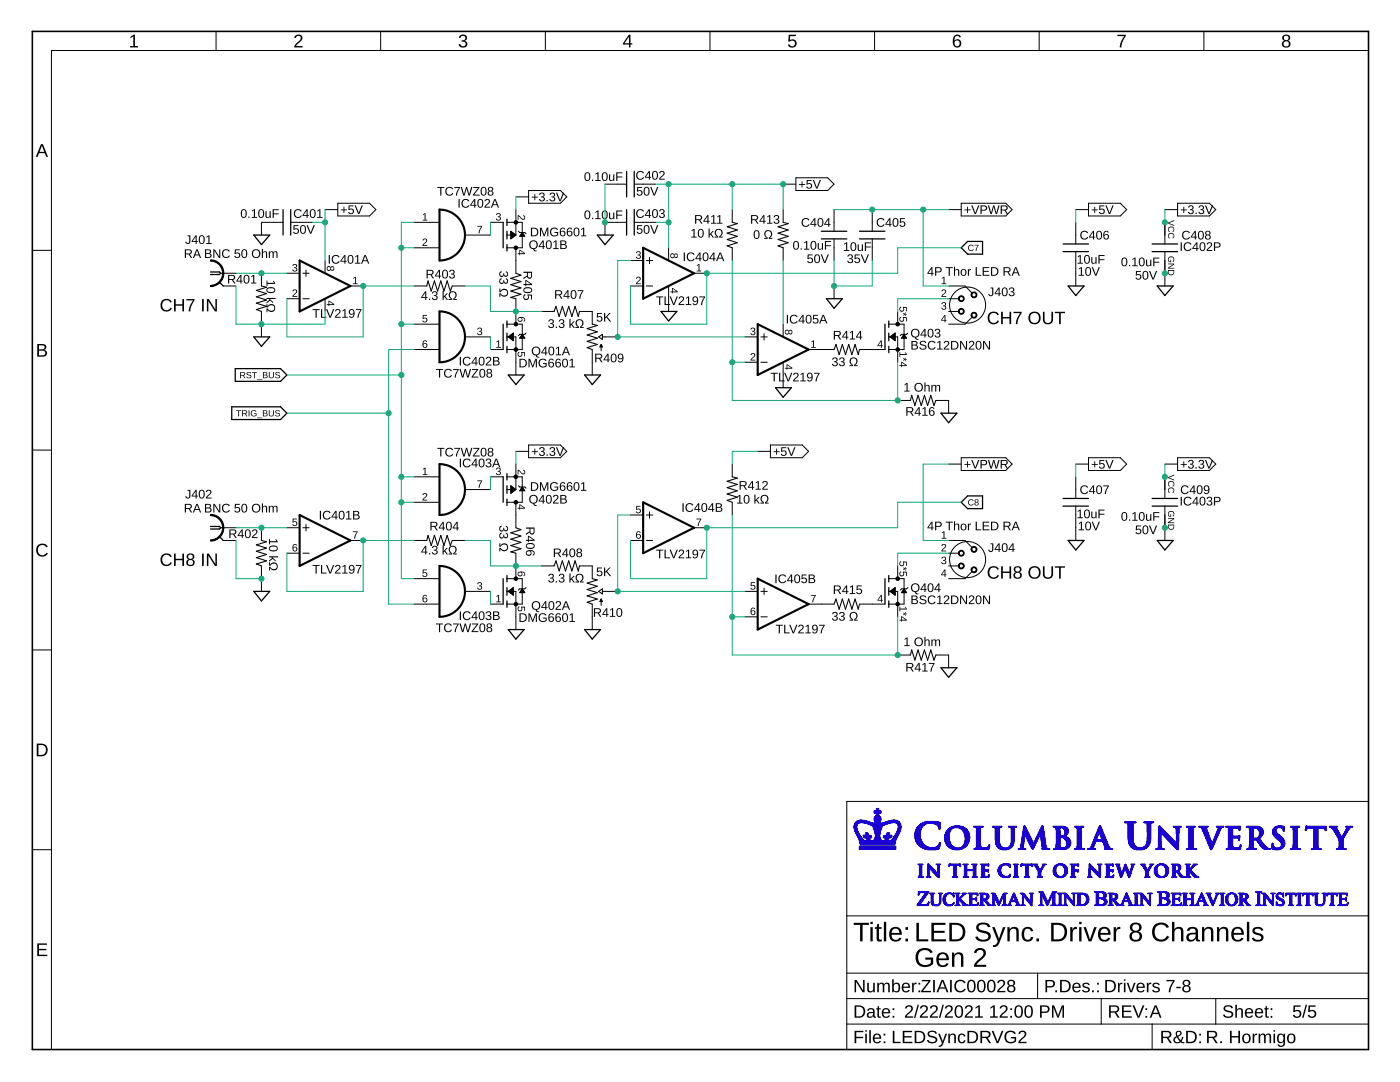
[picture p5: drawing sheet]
<svg xmlns="http://www.w3.org/2000/svg" width="279mm" height="216mm" viewBox="0 0 279 216" stroke-linecap="round" stroke-linejoin="round" font-family="sans-serif">
<g fill="#000">
<path d="M26 7.3l.6-.4h.3v2.3h.6v.3h-1.5v-.3h.6v-2l-.6 .4zM59 7.1a.82 .82 0 0 1 1.3 .1 .82 .82 0 0 1-.5 1.2l-.7 .8h1.3v.3h-1.7a3.4 3.4 0 0 1 1.3-1.6 .48 .48 0 0 0-.3-.7 .48 .48 0 0 0-.6 .4h-.4zM91.8 7.1a.77 .77 0 0 1 1-.1 .77 .77 0 0 1 .3 1l-.4 .2a.68 .68 0 0 1 .6 .8 .68 .68 0 0 1-.9 .5l-.7-.3-.2-.4h.4a.52 .52 0 0 0 .7 .4 .52 .52 0 0 0 .2-.8l-.7-.1v-.3a.49 .49 0 0 0 .7-.2 .49 .49 0 0 0-.3-.7 .49 .49 0 0 0-.6 .5h-.3zM157.4 6.9h1.4v.3h-1.1v.8a.87 .87 0 0 1 1.1 .2 .87 .87 0 0 1-.1 1.2 .87 .87 0 0 1-1.2-.1l-.3-.4h.4a.57 .57 0 0 0 .8 .2 .57 .57 0 0 0 .1-.9 .57 .57 0 0 0-.9 .1h-.3zM223 6.9h1.7v.3l-.8 1.4-.1 .9h-.3a4 4 0 0 1 .9-2.3h-1.4zM58.5 57.9a.5 .5 0 0 1 .8 .2 .5 .5 0 0 1-.4 .7l-.3 .3h.7v.1h-.9l.1-.3 .4-.4a.3 .3 0 0 0 .2-.5 .3 .3 0 0 0-.5 .2l-.2-.1zM58.5 52.8a.43 .43 0 0 1 .7-.1 .43 .43 0 0 1-.2 .7 .39 .39 0 0 1 .3 .5 .39 .39 0 0 1-.5 .3l-.4-.2-.1-.2h.2a.3 .3 0 0 0 .4 .2 .3 .3 0 0 0 .2-.4l-.4-.1v-.2a.29 .29 0 0 0 .4-.1 .29 .29 0 0 0-.2-.4 .29 .29 0 0 0-.4 .3h-.1zM70.5 55.5l.5-.3v1.3h.4v.2h-.9v-.2h.3v-1.1l-.3 .2zM84.5 47.7a.5 .5 0 0 1 .7 .2 .5 .5 0 0 1-.4 .7l-.3 .3h.8v.2h-1l.1-.4 .4-.3a.3 .3 0 0 0 .2-.5 .3 .3 0 0 0-.5 .1h-.2zM84.4 42.8l.5-.3v1.3h.4v.2h-.9v-.2h.3v-1.1l-.3 .3zM89.8 58.3a.82 .82 0 0 1 1.2 .2 .82 .82 0 0 1-.4 1.2h.6v.2h-.7v-.3a.63 .63 0 0 0 .4-1 .63 .63 0 0 0-1 0l-.1 .5 .4 .5v.3h-.7v-.2h.6a.87 .87 0 0 1-.3-1.4zM95.2 45.1h1l-.5 1.4h-.2l.1-.3 .4-1h-.8z"/>
<path d="M99.1 42.6a.43 .43 0 0 1 .7 0 .43 .43 0 0 1-.2 .7 .39 .39 0 0 1 .4 .4 .39 .39 0 0 1-.5 .3l-.5-.2v-.2h.2a.3 .3 0 0 0 .4 .3 .3 .3 0 0 0 .1-.5l-.4-.1v-.1a.29 .29 0 0 0 .4-.2 .29 .29 0 0 0-.2-.4 .29 .29 0 0 0-.3 .3h-.2zM103.3 42.9l.4 .2 .3 .4a.3 .3 0 0 0 .5 .1 .3 .3 0 0 0-.1-.5v-.2a.47 .47 0 0 1 .4 .8 .47 .47 0 0 1-.8-.1l-.5-.5v.8h-.2zM127.1 55.3a.5 .5 0 0 1 .8 .2 .5 .5 0 0 1-.5 .7l-.3 .3h.8v.2h-1l.2-.3 .4-.4a.3 .3 0 0 0 .1-.5 .3 .3 0 0 0-.5 .1h-.2zM127.1 50.2a.43 .43 0 0 1 .7 0 .43 .43 0 0 1-.2 .7 .39 .39 0 0 1 .3 .4 .39 .39 0 0 1-.5 .3l-.5-.2v-.2h.2a.3 .3 0 0 0 .4 .3 .3 .3 0 0 0 .1-.5h-.4v-.2a.29 .29 0 0 0 .5-.1 .29 .29 0 0 0-.2-.4 .29 .29 0 0 0-.4 .2h-.2zM139.1 52.9l.5-.2v1.3h.4v.2h-1v-.2h.4v-1.1l-.3 .2zM142.8 45.9a.82 .82 0 0 1 1.3 .1 .82 .82 0 0 1-.4 1.2h.6v.2h-.8v-.3a.63 .63 0 0 0 .5-.9 .63 .63 0 0 0-1.1-.1v.6l.4 .4v.3h-.7v-.2h.5a.87 .87 0 0 1-.3-1.3zM188 57.9a.5 .5 0 0 1 .8 .2 .5 .5 0 0 1-.4 .7l-.3 .3h.7v.1h-.9l.1-.3 .4-.4a.3 .3 0 0 0 .2-.5 .3 .3 0 0 0-.5 .2l-.2-.1zM188 55.5l.5-.3v1.3h.3v.2h-.9v-.2h.4v-1.1l-.3 .2zM53.2 60.6h.2v.6a.81 .81 0 0 1 1.2-.4 .81 .81 0 0 1 0 1.3 .81 .81 0 0 1-1.2-.4v.6h-.2v-.7h.3a.63 .63 0 0 0 .9 .4 .63 .63 0 0 0 .1-1l-.6-.1-.4 .5h-.3zM84.4 62.8h.8v.2h-.7v.5a.5 .5 0 0 1 .7 .2 .5 .5 0 0 1-.3 .7 .5 .5 0 0 1-.6-.4l.5 .2a.34 .34 0 0 0 .3-.5 .34 .34 0 0 0-.6-.1h-.2zM95.4 65.5a.43 .43 0 0 1 .7-.1 .43 .43 0 0 1-.2 .7 .39 .39 0 0 1 .3 .5 .39 .39 0 0 1-.5 .3l-.4-.2-.1-.2h.2a.3 .3 0 0 0 .4 .2 .3 .3 0 0 0 .1-.4l-.3-.1v-.2a.29 .29 0 0 0 .4-.1 .29 .29 0 0 0-.2-.4 .29 .29 0 0 0-.4 .3l-.2-.1zM99.1 68.2l.5-.3v1.3h.4v.2h-1v-.2h.4v-1.1l-.3 .2z"/>
<path d="M103.4 70.4l.2-.2-.2 .5a.34 .34 0 0 0 .5 .3 .34 .34 0 0 0 .1-.6v-.2l.8 .1v.8h-.2v-.6l-.4-.1a.5 .5 0 0 1-.2 .7 .5 .5 0 0 1-.6-.1 .5 .5 0 0 1 0-.6zM115.1 63.9a.82 .82 0 0 1 1.3 .1 .82 .82 0 0 1-.5 1.3l.6-.1v.2h-.7v-.2a.63 .63 0 0 0 .4-1 .63 .63 0 0 0-1 0l-.1 .5 .4 .5v.2h-.7v-.2l.6 .1a.87 .87 0 0 1-.3-1.4zM149.9 70.6a.5 .5 0 0 1 .8 .2 .5 .5 0 0 1-.4 .6l-.3 .4h.8v.1h-1l.1-.3 .4-.4a.3 .3 0 0 0 .2-.5 .3 .3 0 0 0-.5 .1h-.2zM149.9 65.5a.43 .43 0 0 1 .7-.1 .43 .43 0 0 1-.2 .7 .39 .39 0 0 1 .4 .5 .39 .39 0 0 1-.5 .3l-.5-.2v-.2h.1a.3 .3 0 0 0 .5 .2 .3 .3 0 0 0 .1-.4l-.4-.1v-.2a.29 .29 0 0 0 .4-.1 .29 .29 0 0 0-.2-.4 .29 .29 0 0 0-.3 .3l-.2-.1zM161.9 68.2l.6-.3v1.3h.3v.2h-.9v-.2h.4v-1.1l-.4 .2zM188 60.4a.43 .43 0 0 1 .7 0 .43 .43 0 0 1-.2 .6 .39 .39 0 0 1 .4 .5 .39 .39 0 0 1-.5 .3l-.5-.2-.1-.2h.2a.3 .3 0 0 0 .4 .2 .3 .3 0 0 0 .2-.4l-.4-.1v-.1a.29 .29 0 0 0 .4-.2 .29 .29 0 0 0-.2-.4 .29 .29 0 0 0-.3 .3h-.2zM84.5 98.5a.5 .5 0 0 1 .7 .2 .5 .5 0 0 1-.4 .7l-.3 .3h.8v.2h-1l.1-.4 .4-.4a.3 .3 0 0 0 .2-.5 .3 .3 0 0 0-.5 .2h-.2zM84.4 93.6l.5-.3v1.3h.4v.2h-.9v-.2h.3v-1.1l-.3 .2zM95.2 95.9h1l-.5 1.4h-.2l.1-.4 .4-.9h-.8zM99.1 93.4a.43 .43 0 0 1 .7 0 .43 .43 0 0 1-.2 .6 .39 .39 0 0 1 .4 .5 .39 .39 0 0 1-.5 .3l-.5-.2v-.2h.2a.3 .3 0 0 0 .4 .3 .3 .3 0 0 0 .1-.5l-.4-.1v-.1a.29 .29 0 0 0 .4-.2 .29 .29 0 0 0-.2-.4 .29 .29 0 0 0-.3 .3h-.2zM103.3 93.7l.4 .1 .3 .5a.3 .3 0 0 0 .5 .1 .3 .3 0 0 0-.1-.5v-.2a.47 .47 0 0 1 .4 .8 .47 .47 0 0 1-.8-.1l-.5-.5v.8h-.2zM152 98.9a.82 .82 0 0 1 1.3 .2 .82 .82 0 0 1-.5 1.2h.6v.2h-.7v-.3a.63 .63 0 0 0 .4-.9 .63 .63 0 0 0-1-.1l-.1 .5 .5 .5v.3h-.8v-.2h.6a.87 .87 0 0 1-.3-1.4z"/>
<path d="M7.5 108.8a1.27 1.27 0 0 1 2 .3l-.3 .1a.97 .97 0 0 0-1.4-.1 .97 .97 0 0 0-.1 1.4 .97 .97 0 0 0 1.4 0l.2-.2 .2 .1a1.29 1.29 0 0 1-1.8 .5 1.29 1.29 0 0 1-.3-1.9zM53.7 112.2h.2v.5a.81 .81 0 0 1 1.2-.3 .81 .81 0 0 1 0 1.3 .81 .81 0 0 1-1.2-.4v.5h-.2v-.7h.3a.63 .63 0 0 0 .9 .5 .63 .63 0 0 0 .1-1.1h-.6l-.4 .4h-.3zM58.4 103.5h.9v.1h-.7v.5a.5 .5 0 0 1 .7 .2 .5 .5 0 0 1-.3 .7 .5 .5 0 0 1-.7-.4l.5 .2a.34 .34 0 0 0 .3-.5 .34 .34 0 0 0-.5 0h-.2zM70.4 106h1l-.5 1.5h-.2v-.4l.5-.9h-.8zM84.4 113.6h.8v.2h-.7v.5a.5 .5 0 0 1 .7 .2 .5 .5 0 0 1-.3 .7 .5 .5 0 0 1-.6-.4l.5 .2a.34 .34 0 0 0 .3-.5 .34 .34 0 0 0-.6-.1h-.2zM89.8 109.1a.82 .82 0 0 1 1.2 .1 .82 .82 0 0 1-.4 1.3l.6-.1v.2h-.7v-.2a.63 .63 0 0 0 .4-1 .63 .63 0 0 0-1 0l-.1 .5 .4 .5v.2h-.7v-.2l.6 .1a.87 .87 0 0 1-.3-1.4zM95.4 116.3a.43 .43 0 0 1 .7-.1 .43 .43 0 0 1-.2 .7 .39 .39 0 0 1 .3 .5 .39 .39 0 0 1-.5 .3l-.4-.3-.1-.1h.2a.3 .3 0 0 0 .4 .2 .3 .3 0 0 0 .1-.5h-.3v-.2a.29 .29 0 0 0 .4-.1 .29 .29 0 0 0-.2-.4 .29 .29 0 0 0-.4 .3l-.2-.1zM115.1 114.7a.82 .82 0 0 1 1.3 .1 .82 .82 0 0 1-.5 1.2h.6v.2h-.7v-.2a.63 .63 0 0 0 .4-1 .63 .63 0 0 0-1-.1l-.1 .6 .4 .5v.2h-.7v-.2h.6a.87 .87 0 0 1-.3-1.3zM127 100.9h.8v.2h-.6l-.1 .5a.5 .5 0 0 1 .8 .2 .5 .5 0 0 1-.4 .7 .5 .5 0 0 1-.6-.4l.5 .2a.34 .34 0 0 0 .3-.5 .34 .34 0 0 0-.6-.1h-.2zM139 103.5h1l-.6 1.5h-.2l.1-.4 .5-1h-.8zM149.8 116.2h.9v.1h-.7v.5a.5 .5 0 0 1 .7 .2 .5 .5 0 0 1-.3 .7 .5 .5 0 0 1-.6-.4l.5 .2a.34 .34 0 0 0 .2-.5 .34 .34 0 0 0-.5 0h-.2zM161.8 118.7h1l-.5 1.5h-.2l.1-.4 .4-.9h-.8z"/>
<path d="M188 108.6a.5 .5 0 0 1 .8 .3 .5 .5 0 0 1-.4 .6l-.3 .4h.7v.1h-.9l.1-.3 .4-.4a.3 .3 0 0 0 .2-.5 .3 .3 0 0 0-.5 .1h-.2zM188 106.3l.5-.3v1.3h.3v.2h-.9v-.2h.4v-1.1l-.3 .2zM188 111.2a.43 .43 0 0 1 .7 0 .43 .43 0 0 1-.2 .6 .39 .39 0 0 1 .4 .5 .39 .39 0 0 1-.5 .3l-.5-.2-.1-.2h.2a.3 .3 0 0 0 .4 .2 .3 .3 0 0 0 .2-.4l-.4-.1v-.2a.29 .29 0 0 0 .4-.1 .29 .29 0 0 0-.2-.4 .29 .29 0 0 0-.3 .3h-.2zM99.1 119l.5-.3v1.3h.4v.2h-1v-.2h.4v-1.1l-.3 .2zM103.4 121.1l.2-.1-.2 .5a.34 .34 0 0 0 .5 .3 .34 .34 0 0 0 .1-.6v-.2l.8 .1v.8h-.2v-.7h-.4a.5 .5 0 0 1-.2 .7 .5 .5 0 0 1-.6-.1 .5 .5 0 0 1 0-.7zM7.4 188.2h2v.3h-1.6v.8h1.4v.3h-1.4v.9h1.6v.3h-2z"/>
<path d="M125.5 6.9h.3v1.7h.4v.3h-.4v.6h-.3v-.6h-1.2v-.3zM125.5 7.3l-.9 1.3h.9z"/>
<path d="M190.6 7l.2-.1a.75 .75 0 0 1 1 .5l-.3 .1a.53 .53 0 0 0-.7-.3 .53 .53 0 0 0-.3 .7v.3a.83 .83 0 0 1 1.2 0 .83 .83 0 0 1-.1 1.2 .83 .83 0 0 1-1.2-.2 1.93 1.93 0 0 1 .2-2.2zM190.4 8.6a.56 .56 0 0 0 1.1 0 .56 .56 0 0 0-1.1 0z"/>
<path d="M256.1 7.1a.77 .77 0 0 1 1-.1 .77 .77 0 0 1 .3 .9l-.4 .2a.74 .74 0 0 1 .5 1 .74 .74 0 0 1-1.1 .4 .69 .69 0 0 1-.6-.6 .69 .69 0 0 1 .5-.8l-.4-.4v-.3zM256.2 7.6a.5 .5 0 0 0 1 0 .5 .5 0 0 0-1 0zM256.2 8.8a.53 .53 0 0 0 1 0 .53 .53 0 0 0-1 0z"/>
<path d="M8.2 28.8h.4l1 2.5h-.4l-.3-.7h-1.1l-.3 .7h-.4zM8.4 29l-.5 1.3h.9z"/>
<path d="M87.3 37.3h1.4v.2h-.6v1.5h-.2v-1.5h-.6zM89.1 37.5a.86 .86 0 0 1 1.3 .2l-.2 .1a.63 .63 0 0 0-.9-.1 .63 .63 0 0 0 0 1 .63 .63 0 0 0 1-.2l.1 .1a.88 .88 0 0 1-1.3 .3 .88 .88 0 0 1 0-1.4zM90.7 37.3h1.1l-.5 1.1-.1 .6h-.2l.1-.4 .5-1.1h-.9zM91.9 37.3h.3l.4 1.5 .4-1.5h.2l.4 1.5 .4-1.5h.3l-.5 1.7h-.3l-.4-1.4-.4 1.4h-.3zM94.5 37.3h1.2l-1.1 1.5h1.1v.2h-1.3l1-1.5h-.9zM96.2 37.4a.64 .64 0 0 1 .7 0 .64 .64 0 0 1 .2 .8 .64 .64 0 0 1-.6 .9 .64 .64 0 0 1-.6-.9zM96.3 37.5a.97 .97 0 0 0 .2 1.4 .86 .86 0 0 0 0-1.4zM97.5 37.4a.51 .51 0 0 1 .7-.1 .51 .51 0 0 1 .1 .8h-.2a.5 .5 0 0 1 .2 .8 .5 .5 0 0 1-.8 0 .5 .5 0 0 1 .2-.8l-.3-.2zM97.6 37.7a.32 .32 0 0 0 .6 0 .32 .32 0 0 0-.6 0zM97.5 38.6a.4 .4 0 0 0 .8 0 .4 .4 0 0 0-.8 0z"/>
<path d="M106.6 38.7h.2v.6h.5v.1h-.5v.6h-.2v-.6h-.5v-.1h.5zM107.8 38.5a.5 .5 0 0 1 .7 0 .5 .5 0 0 1 0 .7l-.2 .1a.51 .51 0 0 1 .4 .7 .51 .51 0 0 1-.8 .1l-.3-.4h.2a.35 .35 0 0 0 .5 .3 .35 .35 0 0 0 .1-.5l-.4-.1v-.2a.33 .33 0 0 0 .5-.2 .33 .33 0 0 0-.3-.4 .33 .33 0 0 0-.4 .3h-.2zM109.1 39.9h.2v.3h-.2zM109.8 38.5a.5 .5 0 0 1 .8 0 .5 .5 0 0 1 0 .7l-.2 .1a.51 .51 0 0 1 .3 .7 .51 .51 0 0 1-.8 .1l-.3-.4h.3a.35 .35 0 0 0 .4 .3 .35 .35 0 0 0 .2-.5l-.4-.1v-.2a.33 .33 0 0 0 .4-.2 .33 .33 0 0 0-.2-.4 .33 .33 0 0 0-.4 .3h-.2zM110.9 38.5h.3l.6 1.5 .5-1.5h.3l-.7 1.7h-.3z"/>
<path d="M116.9 34.5a.64 .64 0 0 1 .7 0 .64 .64 0 0 1 .2 .7 .64 .64 0 0 1-.6 .9 .64 .64 0 0 1-.6-.9zM117 34.6a.97 .97 0 0 0 .2 1.4 .86 .86 0 0 0 0-1.5zM118.1 35.8h.3v.3h-.3zM118.8 34.7l.7-.3v1.5h.4v.2h-1.1v-.2h.4v-1.3l-.4 .3zM120.4 34.5a.64 .64 0 0 1 .7 0 .64 .64 0 0 1 .2 .7 .64 .64 0 0 1-.6 .9 .64 .64 0 0 1-.6-.9zM120.5 34.6a.97 .97 0 0 0 .2 1.4 .86 .86 0 0 0 0-1.5zM121.5 34.8h.3v.8a.32 .32 0 0 0 .3 .4 .32 .32 0 0 0 .3-.4v-.8h.2v1.3h-.2v-.2a.44 .44 0 0 1-.5 .2 .44 .44 0 0 1-.4-.4zM123 34.4h1.2v.2h-1v.6h1v.2h-1v.7h-.2z"/>
<path d="M127.2 34.3a.86 .86 0 0 1 1.3 .2l-.2 .1a.63 .63 0 0 0-.9 0 .63 .63 0 0 0 0 .9 .63 .63 0 0 0 .9-.2l.2 .1a.88 .88 0 0 1-1.3 .3 .88 .88 0 0 1 0-1.4zM129.5 34.1h.2v1.2h.3v.2h-.3v.4h-.2v-.4h-.8zM129.5 34.4l-.6 .9h.6zM130.4 34.2a.64 .64 0 0 1 .7 .1 .64 .64 0 0 1 .2 .7 .64 .64 0 0 1-.6 .9 .64 .64 0 0 1-.6-.9zM130.5 34.3a.97 .97 0 0 0 .2 1.4 .86 .86 0 0 0 0-1.4zM131.7 34.2a.55 .55 0 0 1 .9 .2 .55 .55 0 0 1-.3 .8l-.5 .5h.9v.2h-1.2l.1-.3 .5-.5a.37 .37 0 0 0 .3-.5 .37 .37 0 0 0-.6-.1v.1h-.3z"/>
<path d="M127.2 37.3h.9v.2h-.7l-.1 .5a.59 .59 0 0 1 .9 .3 .59 .59 0 0 1-.4 .8 .59 .59 0 0 1-.7-.5h.2a.38 .38 0 0 0 .5 .2 .38 .38 0 0 0 .1-.6 .38 .38 0 0 0-.6 0h-.2zM128.7 37.4a.64 .64 0 0 1 .8 0 .64 .64 0 0 1 .1 .8 .64 .64 0 0 1-.6 .9 .64 .64 0 0 1-.6-.9zM128.9 37.5a.97 .97 0 0 0 .1 1.4 .86 .86 0 0 0 0-1.4zM129.7 37.3h.3l.6 1.5 .5-1.5h.3l-.7 1.7h-.3z"/>
<path d="M160 36.2h.2v.5h.5v.2h-.5v.5h-.2v-.5h-.5v-.2h.5zM161 35.9h1v.2h-.8v.5a.59 .59 0 0 1 .8 .3 .59 .59 0 0 1-.3 .8 .59 .59 0 0 1-.8-.5h.2a.38 .38 0 0 0 .6 .2 .38 .38 0 0 0 0-.6 .38 .38 0 0 0-.5 0h-.3zM162.2 35.9h.2l.6 1.5 .6-1.5h.2l-.7 1.7h-.2z"/>
<path d="M32.4 60a1.23 1.23 0 0 1 1.9 .2l-.3 .2a.88 .88 0 0 0-1.2-.4 .88 .88 0 0 0-.4 1.2 .85 .85 0 0 0 .7 .7 .85 .85 0 0 0 .9-.5l.3 .1a1.26 1.26 0 0 1-1.9 .4 1.26 1.26 0 0 1 0-1.9zM34.7 59.7h.4v1h1.3v-1h.3v2.4h-.3v-1.1h-1.3v1.1h-.4zM37.2 59.7h1.6v.2l-.7 1.4-.1 .8h-.3a3.9 3.9 0 0 1 .8-2.2h-1.3zM40.3 59.7h.4v2.4h-.4zM41.3 59.7h.4l1.3 2.1v-2.1h.3v2.4h-.4l-1.3-2.1v2.1h-.3z"/>
<path d="M37.4 47h.6v1.2a.51 .51 0 0 1-.5 .5 .51 .51 0 0 1-.5-.4l.2-.1a.29 .29 0 0 0 .3 .3 .29 .29 0 0 0 .3-.3v-1.1h-.4zM39 47h.3v1.1h.2v.2h-.2v.4h-.3v-.4h-.8zM39 47.2l-.6 .9h.6zM39.9 47a.64 .64 0 0 1 .8 .1 .64 .64 0 0 1 .2 .7 .64 .64 0 0 1-.6 .9 .64 .64 0 0 1-.6-.9zM40.1 47.2a.97 .97 0 0 0 .2 1.3 .86 .86 0 0 0 0-1.4zM41.2 47.2l.6-.2v1.5h.4v.2h-1.1v-.2h.5v-1.3l-.4 .2z"/>
<path d="M36.9 49.8h.8a.5 .5 0 0 1 .6 .3 .5 .5 0 0 1-.4 .6l.5 .8h-.3l-.5-.7h-.5v.7h-.2zM37.1 49.9v.7h.6a.32 .32 0 0 0 .4-.4 .32 .32 0 0 0-.4-.3zM39.2 49.8h.3l.6 1.7h-.2l-.2-.5h-.8l-.2 .5h-.2zM39.3 49.9l-.3 .9h.6zM40.9 49.8h1l.2 .1v.4l-.3 .3a.47 .47 0 0 1 .4 .5 .47 .47 0 0 1-.6 .4h-.7zM41.1 49.9v.6l.8-.2-.1-.3zM41.1 50.7v.6h.7l.2-.2-.2-.4zM42.6 49.8h.2l1 1.4v-1.4h.2v1.7h-.3l-.9-1.5v1.5h-.2zM44.5 50a.86 .86 0 0 1 1.4 .2h-.3a.63 .63 0 0 0-.9 0 .63 .63 0 0 0 .1 .9 .63 .63 0 0 0 .9-.2l.2 .1a.88 .88 0 0 1-1.3 .3 .88 .88 0 0 1-.1-1.3zM46.9 49.8h1v.1h-.8l-.1 .6a.59 .59 0 0 1 .9 .2 .59 .59 0 0 1-.4 .9 .59 .59 0 0 1-.7-.5h.2a.38 .38 0 0 0 .6 .1 .38 .38 0 0 0 0-.6 .38 .38 0 0 0-.6 .1h-.2zM48.4 49.8a.64 .64 0 0 1 .8 .1 .64 .64 0 0 1 .1 .7 .64 .64 0 0 1-.5 .9 .64 .64 0 0 1-.6-.9zM48.6 49.9a.97 .97 0 0 0 .2 1.4 .86 .86 0 0 0 0-1.4zM50.2 50.6a.9 .9 0 0 1 1.8 0 .9 .9 0 0 1-1.8 0zM50.7 50.1a.69 .69 0 0 0 .1 1.1 .69 .69 0 0 0 1-.4 .69 .69 0 0 0-.7-.9zM52.3 49.7h.2v.7a.44 .44 0 0 1 .5-.3 .44 .44 0 0 1 .3 .5v.9h-.2v-.9a.32 .32 0 0 0-.4-.3 .32 .32 0 0 0-.2 .4v.8h-.2zM53.6 50.2h.2l.1 .2a.41 .41 0 0 1 .3-.3 .41 .41 0 0 1 .4 .3 .41 .41 0 0 1 .5-.3 .41 .41 0 0 1 .3 .5v.9h-.2v-1l-.3-.2-.3 .2v1h-.2v-1l-.1-.2h-.3l-.1 .2v1h-.3z"/>
<path d="M45.5 54.9h.8a.5 .5 0 0 1 .6 .3 .5 .5 0 0 1-.4 .6l.5 .8h-.3l-.4-.7h-.6v.7h-.2zM45.7 55v.7h.6a.32 .32 0 0 0 .4-.3 .32 .32 0 0 0-.4-.4zM48 54.9h.2v1.1h.2v.2h-.2v.4h-.2v-.4h-.8zM48 55.1l-.6 .9h.6zM48.9 54.9a.64 .64 0 0 1 .7 .1 .64 .64 0 0 1 .2 .7 .64 .64 0 0 1-.6 .9 .64 .64 0 0 1-.6-.9zM49 55.1a.97 .97 0 0 0 .2 1.3 .86 .86 0 0 0 0-1.4zM50.1 55.1l.6-.2v1.5h.5v.2h-1.1v-.2h.4v-1.3l-.4 .2z"/>
<path d="M48.3 41.8a.64 .64 0 0 1 .8 .1 .64 .64 0 0 1 .1 .7 .64 .64 0 0 1-.6 .9 .64 .64 0 0 1-.5-.9zM48.5 41.9a.97 .97 0 0 0 .1 1.4 .86 .86 0 0 0 .1-1.4zM49.6 43.2h.2v.3h-.2zM50.3 42l.6-.2v1.5h.4v.2h-1.1v-.2h.5v-1.3l-.4 .2zM51.8 41.8a.64 .64 0 0 1 .7 .1 .64 .64 0 0 1 .2 .7 .64 .64 0 0 1-.6 .9 .64 .64 0 0 1-.6-.9zM52 41.9a.97 .97 0 0 0 .1 1.4 .86 .86 0 0 0 0-1.4zM53 42.2h.2v.8a.32 .32 0 0 0 .4 .3 .32 .32 0 0 0 .2-.4v-.7h.2v1.3h-.2v-.3a.44 .44 0 0 1-.5 .3 .44 .44 0 0 1-.3-.5zM54.4 41.8h1.2v.1h-1v.7h1v.2h-1v.7h-.2z"/>
<path d="M53.2 56h.2v.4h1.3l-.3-.4h.2l.3 .7h-1.5v.4h-.2zM53.3 57.6a1.02 1.02 0 0 1 1.6 .3 .95 .95 0 0 1-.9 .6 .95 .95 0 0 1-.8-.6zM53.4 57.7a.67 .67 0 0 0 1 .5 .36 .36 0 0 0 .3-.4 .36 .36 0 0 0-.4-.3l-.7 .1zM53.2 59.4h1.8v.3h-1.1l.6 .5v.3l-.6-.5-.7 .5v-.2l.6-.5-.1-.1h-.5z"/>
<path d="M58.9 42a.86 .86 0 0 1 1.3 .2h-.2a.63 .63 0 0 0-1 0 .63 .63 0 0 0 .1 .9 .63 .63 0 0 0 .9-.2l.2 .1a.88 .88 0 0 1-1.3 .3 .88 .88 0 0 1 0-1.3zM61.2 41.8h.2v1.1h.2v.2h-.2v.4h-.2v-.4h-.8zM61.2 42l-.6 .9h.6zM62.1 41.8a.64 .64 0 0 1 .7 .1 .64 .64 0 0 1 .2 .7 .64 .64 0 0 1-.6 .9 .64 .64 0 0 1-.6-.9zM62.2 41.9a.97 .97 0 0 0 .2 1.4 .86 .86 0 0 0 0-1.4zM63.3 42l.6-.2v1.5h.5v.2h-1.1v-.2h.4v-1.3l-.4 .2z"/>
<path d="M58.6 44.9h1v.2h-.8v.6a.59 .59 0 0 1 .8 .2 .59 .59 0 0 1-.4 .8 .59 .59 0 0 1-.7-.4l.2-.1a.38 .38 0 0 0 .6 .2 .38 .38 0 0 0 0-.6 .38 .38 0 0 0-.5 .1h-.3zM60.1 45a.64 .64 0 0 1 .8 .1 .64 .64 0 0 1 .2 .7 .64 .64 0 0 1-.6 .9 .64 .64 0 0 1-.6-.9zM60.3 45.1a.97 .97 0 0 0 .2 1.4 .86 .86 0 0 0 0-1.4zM61.2 44.9h.2l.6 1.5 .6-1.5h.2l-.7 1.7h-.2z"/>
<path d="M65.6 50.9h.2v1.7h-.2zM66.4 51.1a.86 .86 0 0 1 1.4 .2l-.3 .1a.63 .63 0 0 0-.9-.1 .63 .63 0 0 0 .1 1 .63 .63 0 0 0 .9-.2l.2 .1a.88 .88 0 0 1-1.3 .2 .88 .88 0 0 1-.1-1.3zM68.7 50.9h.2v1.2h.3v.1h-.3v.4h-.2v-.4h-.8zM68.7 51.1l-.6 1h.6zM69.6 51a.64 .64 0 0 1 .8 0 .64 .64 0 0 1 .2 .8 .64 .64 0 0 1-.6 .8 .64 .64 0 0 1-.6-.8zM69.8 51.1a.97 .97 0 0 0 .2 1.4 .86 .86 0 0 0 0-1.5zM70.9 51.2l.6-.3v1.5h.4v.2h-1.1v-.2h.5v-1.3l-.4 .3zM72.7 50.9h.3l.7 1.7h-.2l-.2-.5h-.8l-.2 .5h-.3zM72.9 51.1l-.3 .8h.6z"/>
<path d="M65.3 53.2l.5-.1 .2 .3a.39 .39 0 0 1 .6-.1 .39 .39 0 0 1 0 .6 .39 .39 0 0 1-.6-.1 .46 .46 0 0 1-.7 .1 .46 .46 0 0 1 0-.7zM66.1 53.6a.27 .27 0 0 0 .5 0 .27 .27 0 0 0-.5 0zM65.3 53.6a.31 .31 0 0 0 .6 0 .31 .31 0 0 0-.6 0z"/>
<path d="M68.6 41.3h.1v.5h.5v.2h-.5v.5h-.1v-.5h-.6v-.2h.6zM69.6 41h1v.2h-.8l-.1 .5a.59 .59 0 0 1 .9 .3 .59 .59 0 0 1-.4 .8 .59 .59 0 0 1-.7-.5h.2a.38 .38 0 0 0 .6 .2 .38 .38 0 0 0 0-.6 .38 .38 0 0 0-.6 0h-.2zM70.8 41h.2l.6 1.5 .6-1.5h.2l-.7 1.7h-.2z"/>
<path d="M84.8 58.1h.3v1.2h.2v.2h-.2v.4h-.2v-.4h-.8zM84.9 58.4l-.6 .9h.6zM85.6 59.6h.3v.3h-.3zM86.4 58.2a.5 .5 0 0 1 .7 0 .5 .5 0 0 1 0 .7l-.1 .1a.51 .51 0 0 1 .3 .7 .51 .51 0 0 1-.8 .1l-.3-.4h.2a.35 .35 0 0 0 .5 .3 .35 .35 0 0 0 .1-.5l-.4-.1v-.2a.33 .33 0 0 0 .5-.2 .33 .33 0 0 0-.3-.4 .33 .33 0 0 0-.4 .3h-.2zM88.3 58h.2v1.2l.6-.7h.3l-.5 .6 .5 .8h-.2l-.5-.7-.2 .2v.5h-.2z"/>
<path d="M85.1 53.8h.8a.5 .5 0 0 1 .6 .4 .5 .5 0 0 1-.4 .6l.5 .8h-.3l-.4-.8h-.5v.8h-.3zM85.4 54v.7h.5a.32 .32 0 0 0 .4-.4 .32 .32 0 0 0-.4-.3zM87.6 53.8h.2v1.2h.2v.2h-.2v.4h-.2v-.4h-.8zM87.6 54.1l-.6 .9h.6zM88.5 53.9a.64 .64 0 0 1 .7 .1 .64 .64 0 0 1 .2 .7 .64 .64 0 0 1-.6 .9 .64 .64 0 0 1-.6-.9zM88.6 54a.97 .97 0 0 0 .2 1.4 .86 .86 0 0 0 0-1.4zM89.8 53.9a.5 .5 0 0 1 .7 0 .5 .5 0 0 1 0 .7l-.1 .1a.51 .51 0 0 1 .3 .7 .51 .51 0 0 1-.8 .1l-.3-.4h.2a.35 .35 0 0 0 .5 .3 .35 .35 0 0 0 .2-.5l-.5-.1v-.2a.33 .33 0 0 0 .5-.2 .33 .33 0 0 0-.2-.4 .33 .33 0 0 0-.4 .3h-.3z"/>
<path d="M91.5 39.7h.2v1.7h-.2zM92.3 39.9a.86 .86 0 0 1 1.4 .2l-.3 .1a.63 .63 0 0 0-.9-.1 .63 .63 0 0 0 .1 1 .63 .63 0 0 0 .9-.2l.2 .1a.88 .88 0 0 1-1.3 .3 .88 .88 0 0 1-.1-1.4zM94.6 39.7h.2v1.2h.3v.2h-.3v.3h-.2v-.3h-.8zM94.6 40l-.6 .9h.6zM95.5 39.8a.64 .64 0 0 1 .8 0 .64 .64 0 0 1 .2 .8 .64 .64 0 0 1-.6 .9 .64 .64 0 0 1-.6-.9zM95.7 39.9a.97 .97 0 0 0 .2 1.4 .86 .86 0 0 0 0-1.4zM96.9 39.8a.55 .55 0 0 1 .8 .1 .55 .55 0 0 1-.3 .8l-.5 .6h.9v.1h-1.1v-.2l.5-.5a.37 .37 0 0 0 .4-.5 .37 .37 0 0 0-.7-.2v.2l-.2-.1zM98.6 39.7h.3l.7 1.7h-.2l-.2-.5h-.8l-.2 .5h-.3zM98.8 39.9l-.3 .9h.6z"/>
<path d="M99.8 54.3l.3-.2v.2a.35 .35 0 0 0-.3 .5 .35 .35 0 0 0 .6 .2v-.5h.2a.33 .33 0 0 0 .2 .5 .33 .33 0 0 0 .4-.2 .33 .33 0 0 0-.3-.4l.1-.3a.52 .52 0 0 1 .4 .7 .52 .52 0 0 1-.8 .2l-.1-.1a.51 .51 0 0 1-.7 .3 .51 .51 0 0 1-.1-.8zM99.8 55.7l.3-.2v.2a.35 .35 0 0 0-.3 .5 .35 .35 0 0 0 .6 .1v-.4h.2a.33 .33 0 0 0 .2 .5 .33 .33 0 0 0 .4-.2 .33 .33 0 0 0-.3-.5l.1-.2a.52 .52 0 0 1 .4 .7 .52 .52 0 0 1-.8 .2l-.1-.1a.51 .51 0 0 1-.7 .3 .51 .51 0 0 1-.1-.8zM99.7 57.6h.1v.5a.81 .81 0 0 1 1.3-.3 .81 .81 0 0 1 0 1.3 .81 .81 0 0 1-1.3-.4v.5h-.1v-.7h.2a.63 .63 0 0 0 1 .5 .63 .63 0 0 0 0-1.1h-.5l-.5 .4h-.2z"/>
<path d="M103.6 49.8l1.2 .7v.2h-1v.2h-.2v-.2h-.3v-.2h.3zM103.8 50v.5h.8z"/>
<path d="M104.5 54.2h1.7v.8a.5 .5 0 0 1-.4 .6 .5 .5 0 0 1-.6-.4l-.7 .5v-.3l.7-.4v-.6h-.7zM105.4 54.4v.6a.32 .32 0 0 0 .3 .4 .32 .32 0 0 0 .3-.4v-.6zM104.8 55.9l1.4 .8v.2h-1.2v.2h-.2v-.2h-.3v-.2h.3zM105 56.1v.6h.9zM104.5 57.6a1.02 1.02 0 0 1 1.7 .3 .95 .95 0 0 1-.9 .6 .95 .95 0 0 1-.9-.6zM104.7 57.7a.67 .67 0 0 0 1 .5 .36 .36 0 0 0 .3-.4 .36 .36 0 0 0-.5-.3l-.6 .1zM104.5 58.9l.3-.2 .1 .2a.38 .38 0 0 0-.2 .6 .38 .38 0 0 0 .6 0 .38 .38 0 0 0 0-.5v-.3l.9 .1v1h-.2v-.8h-.6a.59 .59 0 0 1-.1 .8 .59 .59 0 0 1-.8-.1 .59 .59 0 0 1 0-.8z"/>
<path d="M105.8 48.2a.89 .89 0 0 1 1.5 .2 .89 .89 0 0 1-.7 1.3l.2 .2 .3 .1v.1h-.5a.55 .55 0 0 0-.6-.5 1 1 0 0 1-.2-1.4zM106 48.3a.69 .69 0 0 0 .1 1.1 .69 .69 0 0 0 1.1-.4 .69 .69 0 0 0-.7-.9zM108.3 48h.2v1.1h.3v.2h-.3v.4h-.2v-.4h-.8zM108.3 48.2l-.6 .9h.6zM109.2 48a.64 .64 0 0 1 .7 .1 .64 .64 0 0 1 .2 .7 .64 .64 0 0 1-.6 .9 .64 .64 0 0 1-.6-.9zM109.4 48.2a.97 .97 0 0 0 .1 1.3 .86 .86 0 0 0 0-1.4zM110.5 48.3l.6-.3v1.5h.4v.2h-1.1v-.2h.4v-1.3l-.3 .3zM111.8 48h1l.2 .2v.3l-.3 .3a.47 .47 0 0 1 .4 .6 .47 .47 0 0 1-.6 .3h-.7zM112 48.2v.5l.8-.2-.1-.3zM112 48.9v.6h.7l.2-.2-.2-.4z"/>
<path d="M106 45.4h.5a.86 .86 0 0 1 .9 .9 .86 .86 0 0 1-.8 .9h-.6zM106.2 45.6v1.4a.73 .73 0 0 0 1-.7 .73 .73 0 0 0-1-.7zM107.8 45.4h.3l.5 1.5 .5-1.5h.3v1.8h-.2v-1.6l-.5 1.6h-.2l-.5-1.6v1.6h-.2zM110 45.6a.9 .9 0 0 1 1.4 .2l-.3 .1a.68 .68 0 0 0-.9-.1 .68 .68 0 0 0-.1 1 .68 .68 0 0 0 1 .1l.1-.4h-.5v-.2h.7v.6a.94 .94 0 0 1-1.4 .1 .94 .94 0 0 1 0-1.4zM112 45.5l.1-.1a.5 .5 0 0 1 .7 .4h-.2l-.1-.2a.47 .47 0 0 0-.5 .2 .47 .47 0 0 0-.1 .5 .55 .55 0 0 1 .9 .1 .55 .55 0 0 1-.3 .8 .55 .55 0 0 1-.7-.4l-.1-.7zM111.9 46.6a.37 .37 0 0 0 .7 0 .37 .37 0 0 0-.7 0zM113.4 45.5l.1-.1a.5 .5 0 0 1 .7 .4h-.2l-.1-.2a.47 .47 0 0 0-.5 .2 .47 .47 0 0 0-.1 .5 .55 .55 0 0 1 .9 .1 .55 .55 0 0 1-.3 .8 .55 .55 0 0 1-.7-.4l-.1-.7zM113.3 46.6a.37 .37 0 0 0 .7 0 .37 .37 0 0 0-.7 0zM114.7 45.5a.64 .64 0 0 1 .8 .1 .64 .64 0 0 1 .1 .7 .64 .64 0 0 1-.5 .9 .64 .64 0 0 1-.6-.9zM114.9 45.6a.97 .97 0 0 0 .2 1.4 .86 .86 0 0 0 0-1.4zM116 45.7l.6-.3v1.6h.4v.2h-1.1v-.2h.5v-1.4l-.4 .3z"/>
<path d="M110.8 57.9h.8a.5 .5 0 0 1 .6 .4 .5 .5 0 0 1-.4 .6l.5 .7h-.3l-.4-.7h-.6v.7h-.2zM111 58.1v.6h.6a.32 .32 0 0 0 .4-.3 .32 .32 0 0 0-.4-.3zM113.2 57.9h.3v1.2h.2v.1h-.2v.4h-.3v-.4h-.8zM113.2 58.2l-.6 .9h.6zM114.1 58a.64 .64 0 0 1 .8 0 .64 .64 0 0 1 .2 .8 .64 .64 0 0 1-.6 .8 .64 .64 0 0 1-.6-.8zM114.3 58.1a.97 .97 0 0 0 .2 1.4 .86 .86 0 0 0 0-1.4zM115.3 57.9h1.1l-.5 1.1-.1 .6h-.2l.1-.4 .5-1.1h-.9z"/>
<path d="M116.9 42.1a.64 .64 0 0 1 .7 0 .64 .64 0 0 1 .2 .8 .64 .64 0 0 1-.6 .8 .64 .64 0 0 1-.6-.8zM117 42.2a.97 .97 0 0 0 .2 1.4 .86 .86 0 0 0 0-1.4zM118.1 43.5h.3v.2h-.3zM118.8 42.3l.7-.3v1.5h.4v.2h-1.1v-.2h.4v-1.3l-.4 .3zM120.4 42.1a.64 .64 0 0 1 .7 0 .64 .64 0 0 1 .2 .8 .64 .64 0 0 1-.6 .8 .64 .64 0 0 1-.6-.8zM120.5 42.2a.97 .97 0 0 0 .2 1.4 .86 .86 0 0 0 0-1.4zM121.5 42.4h.3v.8a.32 .32 0 0 0 .3 .4 .32 .32 0 0 0 .3-.4v-.8h.2v1.3h-.2v-.2a.44 .44 0 0 1-.5 .2 .44 .44 0 0 1-.4-.4zM123 42h1.2v.2h-1v.6h1v.2h-1v.7h-.2z"/>
<path d="M127.2 42a.86 .86 0 0 1 1.3 .2h-.2a.63 .63 0 0 0-.9 0 .63 .63 0 0 0 0 .9 .63 .63 0 0 0 .9-.2l.2 .1a.88 .88 0 0 1-1.3 .3 .88 .88 0 0 1 0-1.3zM129.5 41.8h.2v1.1h.3v.2h-.3v.4h-.2v-.4h-.8zM129.5 42l-.6 .9h.6zM130.4 41.8a.64 .64 0 0 1 .7 .1 .64 .64 0 0 1 .2 .7 .64 .64 0 0 1-.6 .9 .64 .64 0 0 1-.6-.9zM130.5 41.9a.97 .97 0 0 0 .2 1.4 .86 .86 0 0 0 0-1.4zM131.7 41.8a.5 .5 0 0 1 .8 0 .5 .5 0 0 1-.1 .7l-.1 .1a.51 .51 0 0 1 .3 .7 .51 .51 0 0 1-.8 .1l-.3-.4h.2a.35 .35 0 0 0 .5 .3 .35 .35 0 0 0 .2-.5l-.5-.1v-.2a.33 .33 0 0 0 .5-.2 .33 .33 0 0 0-.2-.4 .33 .33 0 0 0-.4 .3h-.3z"/>
<path d="M127.2 44.9h.9v.2h-.7l-.1 .6a.59 .59 0 0 1 .9 .2 .59 .59 0 0 1-.4 .8 .59 .59 0 0 1-.7-.4l.2-.1a.38 .38 0 0 0 .5 .2 .38 .38 0 0 0 .1-.6 .38 .38 0 0 0-.6 .1h-.2zM128.7 45a.64 .64 0 0 1 .8 .1 .64 .64 0 0 1 .1 .7 .64 .64 0 0 1-.6 .9 .64 .64 0 0 1-.6-.9zM128.9 45.1a.97 .97 0 0 0 .1 1.4 .86 .86 0 0 0 0-1.4zM129.7 44.9h.3l.6 1.5 .5-1.5h.3l-.7 1.7h-.3z"/>
<path d="M131 59.1h1.4v.2h-.6v1.6h-.3v-1.6h-.5zM132.6 59.1h.3v1.6h.8v.2h-1.1zM133.6 59.1h.3l.6 1.6 .5-1.6h.3l-.7 1.8h-.3zM135.6 59.2a.55 .55 0 0 1 .9 .2 .55 .55 0 0 1-.3 .8l-.5 .5h.9v.2h-1.2l.1-.3 .5-.5a.37 .37 0 0 0 .3-.5 .37 .37 0 0 0-.6-.1l-.1 .1h-.2zM136.9 59.4l.6-.3v1.6h.4v.2h-1v-.2h.4v-1.3l-.4 .2zM138.3 59.3a.63 .63 0 0 1 .8-.1 .63 .63 0 0 1 .2 .8 .63 .63 0 0 1-.2 .8 .63 .63 0 0 1-.9-.3h.2l.1 .2a.48 .48 0 0 0 .5-.2 .48 .48 0 0 0 .1-.5 .55 .55 0 0 1-.8 .1 .55 .55 0 0 1 0-.8zM138.3 59.7a.4 .4 0 0 0 .8 0 .4 .4 0 0 0-.8 0zM139.6 59.1h1.1l-.5 1.2-.1 .6h-.2l.1-.5 .5-1.1h-.9z"/>
<path d="M134.1 57.5l1.2 .6v.2h-1v.2h-.2v-.2h-.3v-.1h.3zM134.3 57.6v.6h.7z"/>
<path d="M133.9 50.7l.4-.1 .3 .2a.39 .39 0 0 1 .5-.1 .39 .39 0 0 1 0 .6 .39 .39 0 0 1-.5-.1 .46 .46 0 0 1-.8 .2 .46 .46 0 0 1 .1-.7zM134.6 51a.3 .3 0 0 0 .6 0 .3 .3 0 0 0-.6 0zM133.9 51a.31 .31 0 0 0 .6 0 .31 .31 0 0 0-.6 0z"/>
<path d="M136.5 50.4h.2v1.7h-.2zM137.3 50.6a.86 .86 0 0 1 1.3 .2l-.2 .1a.63 .63 0 0 0-1-.1 .63 .63 0 0 0 .1 1 .63 .63 0 0 0 .9-.2l.2 .1a.88 .88 0 0 1-1.3 .2 .88 .88 0 0 1 0-1.3zM139.6 50.4h.2v1.1h.2v.2h-.2v.4h-.2v-.4h-.8zM139.6 50.6l-.6 .9h.6zM140.5 50.5a.64 .64 0 0 1 .7 0 .64 .64 0 0 1 .2 .7 .64 .64 0 0 1-.6 .9 .64 .64 0 0 1-.6-.9zM140.6 50.6a.97 .97 0 0 0 .2 1.4 .86 .86 0 0 0 0-1.5zM142.3 50.4h.3v1.1h.2v.2h-.2v.4h-.2v-.4h-.8zM142.4 50.6l-.6 .9h.6zM143.6 50.4h.3l.7 1.7h-.3l-.2-.5h-.8l-.2 .5h-.2zM143.7 50.6l-.3 .8h.6z"/>
<path d="M138 46l.6-.3v1.5h.4v.2h-1v-.2h.4v-1.3l-.4 .3zM139.5 45.8a.64 .64 0 0 1 .8 0 .64 .64 0 0 1 .2 .7 .64 .64 0 0 1-.6 .9 .64 .64 0 0 1-.6-.9zM139.7 45.9a.97 .97 0 0 0 .2 1.4 .86 .86 0 0 0 0-1.5zM141.4 45.6h.2v1.1l.6-.6h.3l-.6 .6 .6 .7h-.3l-.4-.6-.2 .1v.5h-.2z"/>
<path d="M138.7 42.9h.8a.5 .5 0 0 1 .6 .4 .5 .5 0 0 1-.4 .6l.5 .7h-.3l-.4-.7h-.5v.7h-.3zM139 43.1v.6h.5a.32 .32 0 0 0 .4-.3 .32 .32 0 0 0-.4-.3zM141.2 42.9h.2v1.2h.2v.2h-.2v.3h-.2v-.3h-.8zM141.2 43.2l-.6 .9h.6zM141.9 43.2l.7-.3v1.6h.4v.1h-1.1v-.1h.4v-1.4l-.4 .3zM143.1 43.2l.7-.3v1.6h.4v.1h-1.1v-.1h.4v-1.4l-.4 .3z"/>
<path d="M149.9 42.9h.8a.5 .5 0 0 1 .6 .4 .5 .5 0 0 1-.4 .6l.5 .7h-.3l-.4-.7h-.6v.7h-.2zM150.1 43.1v.6h.6a.32 .32 0 0 0 .4-.3 .32 .32 0 0 0-.4-.3zM152.3 42.9h.3v1.2h.2v.2h-.2v.3h-.2v-.3h-.9zM152.4 43.2l-.6 .9h.6zM153.1 43.2l.6-.3v1.6h.4v.1h-1v-.1h.4v-1.4l-.4 .3zM154.6 43a.5 .5 0 0 1 .7 0 .5 .5 0 0 1 0 .7l-.2 .1a.51 .51 0 0 1 .4 .7 .51 .51 0 0 1-.8 .1l-.3-.4h.2a.35 .35 0 0 0 .5 .3 .35 .35 0 0 0 .1-.6h-.4v-.2a.33 .33 0 0 0 .5-.2 .33 .33 0 0 0-.3-.4 .33 .33 0 0 0-.4 .3l-.2-.1z"/>
<path d="M150.7 46a.64 .64 0 0 1 .7 .1 .64 .64 0 0 1 .2 .7 .64 .64 0 0 1-.6 .9 .64 .64 0 0 1-.6-.9zM150.8 46.1a.97 .97 0 0 0 .2 1.4 .86 .86 0 0 0 0-1.4zM152.7 46.1a.82 .82 0 0 1 1.3 .2 .82 .82 0 0 1-.4 1.2h.5v.2h-.7v-.3a.63 .63 0 0 0 .5-.9 .63 .63 0 0 0-1.1-.1v.5l.4 .5v.3h-.7v-.2h.5a.87 .87 0 0 1-.3-1.4z"/>
<path d="M158.5 48.2a.64 .64 0 0 1 .8 0 .64 .64 0 0 1 .2 .8 .64 .64 0 0 1-.6 .8 .64 .64 0 0 1-.6-.8zM158.7 48.3a.97 .97 0 0 0 .2 1.4 .86 .86 0 0 0 0-1.4zM159.8 49.6h.2v.2h-.2zM160.5 48.4l.6-.3v1.5h.4v.2h-1.1v-.2h.5v-1.3l-.4 .3zM162 48.2a.64 .64 0 0 1 .8 0 .64 .64 0 0 1 .1 .8 .64 .64 0 0 1-.6 .8 .64 .64 0 0 1-.6-.8zM162.2 48.3a.97 .97 0 0 0 .1 1.4 .86 .86 0 0 0 0-1.4zM163.2 48.5h.2v.8a.32 .32 0 0 0 .4 .4 .32 .32 0 0 0 .2-.4v-.8h.2l.1 1.3h-.3v-.2a.44 .44 0 0 1-.5 .2 .44 .44 0 0 1-.3-.4zM164.6 48.1h1.2v.2h-.9v.6h.9v.2h-.9v.7h-.3z"/>
<path d="M160.2 43.7a.86 .86 0 0 1 1.3 .2l-.2 .1a.63 .63 0 0 0-.9 0 .63 .63 0 0 0 0 .9 .63 .63 0 0 0 1-.2l.2 .1a.88 .88 0 0 1-1.4 .3 .88 .88 0 0 1 0-1.4zM162.5 43.5h.2v1.2h.3v.2h-.3v.3h-.2v-.3h-.8zM162.5 43.8l-.6 .9h.6zM163.4 43.6a.64 .64 0 0 1 .7 .1 .64 .64 0 0 1 .2 .7 .64 .64 0 0 1-.6 .9 .64 .64 0 0 1-.6-.9zM163.6 43.7a.97 .97 0 0 0 .1 1.4 .86 .86 0 0 0 0-1.4zM165.3 43.5h.2v1.2h.2v.2h-.2v.3h-.2v-.3h-.8zM165.3 43.8l-.6 .9h.6z"/>
<path d="M161.2 50.8h1v.2h-.8v.5a.59 .59 0 0 1 .8 .3 .59 .59 0 0 1-.4 .8 .59 .59 0 0 1-.7-.5h.2a.38 .38 0 0 0 .6 .1 .38 .38 0 0 0 0-.5 .38 .38 0 0 0-.5 0h-.3zM162.7 50.8a.64 .64 0 0 1 .8 .1 .64 .64 0 0 1 .2 .7 .64 .64 0 0 1-.6 .9 .64 .64 0 0 1-.6-.9zM162.9 51a.97 .97 0 0 0 .2 1.3 .86 .86 0 0 0 0-1.4zM163.8 50.8h.2l.6 1.5 .6-1.5h.2l-.7 1.7h-.2z"/>
<path d="M168.5 48.6l.6-.2v1.5h.4v.2h-1.1v-.2h.5v-1.3l-.4 .2zM170 48.4a.64 .64 0 0 1 .7 .1 .64 .64 0 0 1 .2 .7 .64 .64 0 0 1-.6 .9 .64 .64 0 0 1-.6-.9zM170.1 48.5a.97 .97 0 0 0 .2 1.4 .86 .86 0 0 0 0-1.4zM171.2 48.8h.2v.8a.32 .32 0 0 0 .3 .4 .32 .32 0 0 0 .3-.5v-.7h.2v1.3h-.2v-.3a.44 .44 0 0 1-.5 .3 .44 .44 0 0 1-.3-.5zM172.6 48.4h1.2v.1h-1v.7h1v.2h-1v.7h-.2z"/>
<path d="M169.3 50.9a.5 .5 0 0 1 .7-.1 .5 .5 0 0 1 0 .8h-.1a.51 .51 0 0 1 .3 .7 .51 .51 0 0 1-.8 .2l-.3-.5h.2a.35 .35 0 0 0 .5 .3 .35 .35 0 0 0 .1-.5l-.4-.1v-.2a.33 .33 0 0 0 .5-.1 .33 .33 0 0 0-.3-.5 .33 .33 0 0 0-.4 .3h-.2zM170.6 50.8h1v.2h-.8v.5a.59 .59 0 0 1 .8 .3 .59 .59 0 0 1-.4 .8 .59 .59 0 0 1-.7-.5h.2a.38 .38 0 0 0 .6 .1 .38 .38 0 0 0 0-.5 .38 .38 0 0 0-.6 0h-.2zM171.8 50.8h.2l.6 1.5 .6-1.5h.2l-.7 1.7h-.2z"/>
<path d="M175.2 43.7a.86 .86 0 0 1 1.3 .2l-.2 .1a.63 .63 0 0 0-.9 0 .63 .63 0 0 0 0 .9 .63 .63 0 0 0 .9-.2l.2 .1a.88 .88 0 0 1-1.3 .3 .88 .88 0 0 1 0-1.4zM177.5 43.5h.2v1.2h.2v.2h-.2v.3h-.2v-.3h-.8zM177.5 43.8l-.6 .9h.6zM178.4 43.6a.64 .64 0 0 1 .7 .1 .64 .64 0 0 1 .2 .7 .64 .64 0 0 1-.6 .9 .64 .64 0 0 1-.6-.9zM178.5 43.7a.97 .97 0 0 0 .2 1.4 .86 .86 0 0 0 0-1.4zM179.6 43.5h1v.2h-.8v.6a.59 .59 0 0 1 .8 .2 .59 .59 0 0 1-.3 .8 .59 .59 0 0 1-.8-.4l.2-.1a.38 .38 0 0 0 .6 .2 .38 .38 0 0 0 .1-.6 .38 .38 0 0 0-.6 .1h-.2z"/>
<path d="M185.9 53.3h.2v1.2h.2v.1h-.2v.4h-.2v-.4h-.8zM185.9 53.6l-.6 .9h.6zM186.6 53.3h.7a.53 .53 0 0 1 .6 .5 .53 .53 0 0 1-.5 .6h-.5v.6h-.3zM186.9 53.5v.7l.6-.1a.35 .35 0 0 0 0-.6zM188.7 53.3h1.5v.2h-.6v1.5h-.3v-1.5h-.6zM190.4 53.2h.2v.7a.44 .44 0 0 1 .5-.2 .44 .44 0 0 1 .3 .4v.9h-.2v-.8a.32 .32 0 0 0-.3-.4 .32 .32 0 0 0-.3 .4v.8h-.2zM191.9 53.9a.64 .64 0 0 1 .9 0 .64 .64 0 0 1-.1 .9 .64 .64 0 0 1-.9-.1l-.1-.3zM192 54l-.1 .4a.4 .4 0 0 0 .4 .5 .49 .49 0 0 0 .4-.6 .49 .49 0 0 0-.7-.3zM193.2 53.7h.2v.3l.1-.3h.3v.2h-.3l-.1 .2v.9h-.2zM194.7 53.3h.3v1.5h.8v.2h-1.1zM196.1 53.3h1.3v.2h-1.1v.5h1v.2h-1v.6h1.2v.2h-1.4zM197.8 53.3h.5a.86 .86 0 0 1 1 .8 .86 .86 0 0 1-.9 .9h-.6zM198 53.5v1.3a.73 .73 0 0 0 1-.6 .73 .73 0 0 0-1-.7zM200.3 53.3h.8a.5 .5 0 0 1 .6 .4 .5 .5 0 0 1-.4 .6l.5 .7h-.3l-.5-.7h-.5v.7h-.2zM200.5 53.5v.6h.6a.32 .32 0 0 0 .4-.3 .32 .32 0 0 0-.4-.3zM202.6 53.3h.2l.7 1.7h-.2l-.2-.5h-.8l-.2 .5h-.2zM202.7 53.5l-.3 .8h.6z"/>
<path d="M193 41.3h.2v.5h.5v.2h-.5v.5h-.2v-.5h-.5v-.2h.5zM193.8 41h.3l.5 1.5 .6-1.5h.3l-.7 1.7h-.3zM195.7 41h.7a.53 .53 0 0 1 .6 .5 .53 .53 0 0 1-.6 .5h-.5v.7h-.2zM195.9 41.2v.7l.7-.1a.35 .35 0 0 0 0-.6zM197.2 41h.2l.4 1.5 .4-1.5h.2l.4 1.5 .4-1.5h.3l-.5 1.7h-.3l-.4-1.4-.4 1.4h-.2zM199.7 41h.8a.5 .5 0 0 1 .6 .4 .5 .5 0 0 1-.4 .6l.5 .7h-.3l-.4-.7h-.6v.7h-.2zM199.9 41.2v.6h.6a.32 .32 0 0 0 .4-.3 .32 .32 0 0 0-.4-.3z"/>
<path d="M193.4 49l.6-.1 .3 .2-.1 .1a.46 .46 0 0 0-.7-.1 .46 .46 0 0 0 0 .7 .46 .46 0 0 0 .7-.1l.1 .1a.63 .63 0 0 1-.9 .2 .63 .63 0 0 1 0-1zM194.5 48.9h.8l-.4 1.2h-.2l.1-.3 .3-.8h-.6z"/>
<path d="M197.7 57.4h.5v1.2a.51 .51 0 0 1-.4 .5 .51 .51 0 0 1-.6-.4l.2-.1a.29 .29 0 0 0 .4 .3 .29 .29 0 0 0 .2-.3v-1h-.3zM199.3 57.4h.2v1.1h.2v.2h-.2v.4h-.2v-.4h-.8zM199.3 57.6l-.6 .9h.6zM200.2 57.4a.64 .64 0 0 1 .7 .1 .64 .64 0 0 1 .2 .7 .64 .64 0 0 1-.6 .9 .64 .64 0 0 1-.6-.9zM200.3 57.6a.97 .97 0 0 0 .2 1.3 .86 .86 0 0 0 0-1.4zM201.5 57.5a.5 .5 0 0 1 .7-.1 .5 .5 0 0 1 0 .8h-.1a.51 .51 0 0 1 .3 .7 .51 .51 0 0 1-.8 .2l-.3-.5h.2a.35 .35 0 0 0 .5 .3 .35 .35 0 0 0 .1-.5l-.4-.1v-.2a.33 .33 0 0 0 .5-.1 .33 .33 0 0 0-.2-.5 .33 .33 0 0 0-.5 .3h-.2z"/>
<path d="M215.1 51.2l.6-.3v1.5h.4v.2h-1.1v-.2h.5v-1.3l-.4 .3zM216.6 51a.64 .64 0 0 1 .7 0 .64 .64 0 0 1 .2 .8 .64 .64 0 0 1-.6 .8 .64 .64 0 0 1-.6-.8zM216.8 51.1a.97 .97 0 0 0 .1 1.4 .86 .86 0 0 0 0-1.5zM217.8 51.3h.2v.8a.32 .32 0 0 0 .4 .4 .32 .32 0 0 0 .2-.4v-.8h.2v1.3h-.2v-.2a.44 .44 0 0 1-.5 .2 .44 .44 0 0 1-.3-.4zM219.2 50.9h1.2v.2h-.9v.6h.9v.2h-.9v.7h-.3z"/>
<path d="M215.3 53.6l.6-.3v1.5h.4v.2h-1v-.2h.4v-1.3l-.4 .3zM216.8 53.4a.64 .64 0 0 1 .8 0 .64 .64 0 0 1 .2 .8 .64 .64 0 0 1-.6 .9 .64 .64 0 0 1-.6-.9zM217 53.5a.97 .97 0 0 0 .2 1.4 .86 .86 0 0 0 0-1.4zM217.9 53.3h.2l.6 1.5 .6-1.5h.2l-.7 1.7h-.2z"/>
<path d="M215.8 46.3a.86 .86 0 0 1 1.4 .2h-.3a.63 .63 0 0 0-.9 0 .63 .63 0 0 0 0 .9 .63 .63 0 0 0 1-.1l.2 .1a.88 .88 0 0 1-1.3 .2 .88 .88 0 0 1-.1-1.3zM218.1 46.1h.2v1.1h.3v.2h-.3v.4h-.2v-.4h-.8zM218.1 46.3l-.6 .9h.6zM219 46.1a.64 .64 0 0 1 .8 .1 .64 .64 0 0 1 .1 .7 .64 .64 0 0 1-.6 .9 .64 .64 0 0 1-.5-.9zM219.2 46.3a.97 .97 0 0 0 .1 1.3 .86 .86 0 0 0 .1-1.4zM220.5 46.2l.1-.1a.5 .5 0 0 1 .7 .3h-.2l-.1-.1a.47 .47 0 0 0-.5 .1 .47 .47 0 0 0-.1 .5 .55 .55 0 0 1 .8 .1 .55 .55 0 0 1-.2 .8 .55 .55 0 0 1-.8-.4v-.7zM220.4 47.2a.37 .37 0 0 0 .7 0 .37 .37 0 0 0-.7 0z"/>
<path d="M218.4 41.3h.2v.5h.5v.2h-.5v.5h-.2v-.5h-.5v-.2h.5zM219.4 41h1v.2h-.8v.5a.59 .59 0 0 1 .8 .3 .59 .59 0 0 1-.3 .8 .59 .59 0 0 1-.8-.5h.2a.38 .38 0 0 0 .6 .2 .38 .38 0 0 0 .1-.6 .38 .38 0 0 0-.6 0h-.2zM220.6 41h.3l.5 1.5 .6-1.5h.3l-.8 1.7h-.2z"/>
<path d="M224.1 51.5a.64 .64 0 0 1 .7 0 .64 .64 0 0 1 .2 .8 .64 .64 0 0 1-.6 .8 .64 .64 0 0 1-.6-.8zM224.2 51.6a.97 .97 0 0 0 .2 1.4 .86 .86 0 0 0 0-1.4zM225.3 52.9h.2v.2h-.2zM226 51.7l.6-.3v1.5h.4v.2h-1v-.2h.4v-1.3l-.4 .3zM227.5 51.5a.64 .64 0 0 1 .8 0 .64 .64 0 0 1 .2 .8 .64 .64 0 0 1-.6 .8 .64 .64 0 0 1-.6-.8zM227.7 51.6a.97 .97 0 0 0 .2 1.4 .86 .86 0 0 0 0-1.4zM228.7 51.8h.2v.8a.32 .32 0 0 0 .4 .4 .32 .32 0 0 0 .3-.4v-.8h.2v1.3h-.2v-.2a.44 .44 0 0 1-.5 .2 .44 .44 0 0 1-.4-.4zM230.1 51.4h1.3v.2h-1v.6h.9v.2h-.9v.7h-.3z"/>
<path d="M226.7 54.1h1v.2h-.8v.5a.59 .59 0 0 1 .8 .3 .59 .59 0 0 1-.3 .8 .59 .59 0 0 1-.8-.5h.2a.38 .38 0 0 0 .6 .1 .38 .38 0 0 0 .1-.5 .38 .38 0 0 0-.6 0h-.2zM228.3 54.1a.64 .64 0 0 1 .7 .1 .64 .64 0 0 1 .2 .7 .64 .64 0 0 1-.6 .9 .64 .64 0 0 1-.6-.9zM228.4 54.3a.97 .97 0 0 0 .2 1.3 .86 .86 0 0 0 0-1.4zM229.3 54.1h.2l.6 1.5 .6-1.5h.2l-.7 1.7h-.2z"/>
<path d="M233.1 44.4l1.2-.5v.2l-1 .4 1 .4v.2l-1.2-.5zM233.3 45.3a.63 .63 0 0 1 .9 .1 .63 .63 0 0 1-.1 .9l-.1-.2a.46 .46 0 0 0 0-.6 .46 .46 0 0 0-.6 0 .46 .46 0 0 0 .1 .7l-.1 .1-.3-.3zM233.3 46.6a.63 .63 0 0 1 .9 .1 .63 .63 0 0 1-.1 .9l-.1-.2a.46 .46 0 0 0 0-.6 .46 .46 0 0 0-.6 0 .46 .46 0 0 0 .1 .7l-.1 .1-.3-.4z"/>
<path d="M233.3 51.3a.63 .63 0 0 1 .9 0 .63 .63 0 0 1-.1 1l-.1-.2a.48 .48 0 0 0 0-.7 .48 .48 0 0 0-.7 .1 .48 .48 0 0 0 .1 .7h.2v-.4h.1v.5h-.4l-.2-.5zM233.1 52.6h1.2v.2l-1 .7 1-.1v.2h-1.2v-.2l1.1-.7h-1.1zM233.1 53.9h1.2v.4a.61 .61 0 0 1-.5 .6 .61 .61 0 0 1-.7-.6zM233.2 54a.52 .52 0 0 0 .5 .8 .52 .52 0 0 0 .5-.8z"/>
<path d="M235.6 48.4h.3v1.7h-.3zM236.4 48.6a.86 .86 0 0 1 1.4 .2h-.2a.63 .63 0 0 0-1 0 .63 .63 0 0 0 .1 .9 .63 .63 0 0 0 .9-.2l.2 .1a.88 .88 0 0 1-1.3 .3 .88 .88 0 0 1-.1-1.3zM238.7 48.4h.3v1.1h.2v.2h-.2v.4h-.2v-.4h-.8zM238.8 48.6l-.6 .9h.6zM239.6 48.4a.64 .64 0 0 1 .8 .1 .64 .64 0 0 1 .2 .7 .64 .64 0 0 1-.6 .9 .64 .64 0 0 1-.6-.9zM239.8 48.5a.97 .97 0 0 0 .2 1.4 .86 .86 0 0 0 0-1.4zM241 48.5a.55 .55 0 0 1 .8 .1 .55 .55 0 0 1-.3 .8l-.5 .5h.9v.2h-1.1l.1-.3 .4-.5a.37 .37 0 0 0 .4-.5 .37 .37 0 0 0-.6-.1l-.1 .1h-.2zM242.3 48.4h.7a.53 .53 0 0 1 .6 .5 .53 .53 0 0 1-.6 .5h-.5v.7h-.2zM242.5 48.5v.7h.7a.35 .35 0 0 0 0-.6z"/>
<path d="M236.2 41.3h.1v.5h.6v.2h-.6v.5h-.1v-.5h-.6v-.2h.6zM237.3 41.1a.5 .5 0 0 1 .7-.1 .5 .5 0 0 1 0 .8h-.1a.51 .51 0 0 1 .3 .8 .51 .51 0 0 1-.8 .1l-.3-.4 .2-.1a.35 .35 0 0 0 .5 .4 .35 .35 0 0 0 .1-.6l-.4-.1v-.2a.33 .33 0 0 0 .5-.1 .33 .33 0 0 0-.3-.5 .33 .33 0 0 0-.4 .3h-.2zM238.6 42.4h.2v.3h-.2zM239.4 41.1a.5 .5 0 0 1 .7-.1 .5 .5 0 0 1 0 .8h-.2a.51 .51 0 0 1 .4 .8 .51 .51 0 0 1-.8 .1l-.3-.4 .2-.1a.35 .35 0 0 0 .5 .4 .35 .35 0 0 0 .1-.6l-.4-.1v-.2a.33 .33 0 0 0 .5-.1 .33 .33 0 0 0-.3-.5 .33 .33 0 0 0-.4 .3h-.2zM240.5 41h.2l.6 1.5 .6-1.5h.2l-.7 1.7h-.2z"/>
<path d="M236.1 46.3a.86 .86 0 0 1 1.4 .2h-.2a.63 .63 0 0 0-1 0 .63 .63 0 0 0 .1 .9 .63 .63 0 0 0 .9-.1l.2 .1a.88 .88 0 0 1-1.3 .2 .88 .88 0 0 1-.1-1.3zM238.4 46.1h.3v1.1h.2v.2h-.2v.4h-.3v-.4h-.8zM238.4 46.3l-.6 .9h.6zM239.3 46.1a.64 .64 0 0 1 .8 .1 .64 .64 0 0 1 .2 .7 .64 .64 0 0 1-.6 .9 .64 .64 0 0 1-.6-.9zM239.5 46.3a.97 .97 0 0 0 .2 1.3 .86 .86 0 0 0 0-1.4zM240.7 46.2a.51 .51 0 0 1 .7-.1 .51 .51 0 0 1 0 .7l-.1 .1a.5 .5 0 0 1 .1 .7 .5 .5 0 0 1-.7 0 .5 .5 0 0 1 .1-.7l-.3-.3zM240.7 46.5a.35 .35 0 0 0 .7 0 .35 .35 0 0 0-.7 0zM240.7 47.3a.36 .36 0 0 0 .7 0 .36 .36 0 0 0-.7 0z"/>
<path d="M7.4 68.6a1.65 1.65 0 0 1 1.8 .4 .6 .6 0 0 1-.4 .8 .69 .69 0 0 1 .6 .9 .69 .69 0 0 1-.9 .5h-1.1zM7.8 68.9v.8h.6a.44 .44 0 0 0 .4-.1 .44 .44 0 0 0 .1-.5 1.05 1.05 0 0 0-1.1-.2zM7.8 70v.9l1-.1a.44 .44 0 0 0 .2-.6l-.2-.2z"/>
<path d="M47.9 74.2h.6a.35 .35 0 0 1 .4 .3 .35 .35 0 0 1-.3 .4l.4 .6h-.2l-.3-.5h-.4v.5h-.2zM48.1 74.4v.4h.4a.23 .23 0 0 0 .3-.2 .23 .23 0 0 0-.3-.2zM49.3 74.3l.6-.1 .2 .3h-.1a.28 .28 0 0 0-.4-.2 .28 .28 0 0 0-.2 .4 .51 .51 0 0 1 .6 .1 .51 .51 0 0 1 0 .6l-.1 .1a.55 .55 0 0 1-.7-.3l.1-.1a.33 .33 0 0 0 .4 .3 .33 .33 0 0 0 .2-.4l-.5-.2a.3 .3 0 0 1-.2-.2 .3 .3 0 0 1 .1-.3zM50.3 74.2h1v.2h-.4v1.1h-.2v-1.1h-.4zM51.3 75.7h1v.1h-1zM52.5 74.2l.8 .2v.2l-.2 .2 .3 .2-.1 .4-.8 .1zM52.6 74.4v.4l.6-.1-.1-.3zM52.6 74.9v.4l.6-.1-.1-.3zM53.7 74.2h.1v.8a.34 .34 0 0 0 .4 .4 .34 .34 0 0 0 .3-.4v-.8h.2v.8a.51 .51 0 0 1-.5 .5 .51 .51 0 0 1-.5-.5zM55.1 74.3l.5-.1 .3 .3h-.2a.28 .28 0 0 0-.3-.2 .28 .28 0 0 0-.2 .4 .51 .51 0 0 1 .5 .1 .51 .51 0 0 1 .1 .6l-.2 .1a.55 .55 0 0 1-.7-.3l.1-.1a.33 .33 0 0 0 .4 .3 .33 .33 0 0 0 .3-.4l-.6-.2a.3 .3 0 0 1-.2-.2 .3 .3 0 0 1 .2-.3z"/>
<path d="M62.4 61.7h1.4v.2h-.6v1.5h-.2v-1.5h-.6zM64.1 61.7h.2v1.5h.9v.2h-1.1zM65.1 61.7h.2l.6 1.5 .6-1.5h.2l-.7 1.7h-.2zM67 61.8a.55 .55 0 0 1 .9 .1 .55 .55 0 0 1-.3 .8l-.5 .5h.9v.2h-1.2l.1-.3 .5-.5a.37 .37 0 0 0 .3-.5 .37 .37 0 0 0-.6-.1v.1h-.2zM68.4 62l.6-.3v1.5h.4v.2h-1.1v-.2h.4v-1.3l-.3 .3zM69.8 61.8a.63 .63 0 0 1 .7 0 .63 .63 0 0 1 .3 .7 .63 .63 0 0 1-.3 .8 .63 .63 0 0 1-.8-.2l.2-.1 .1 .2a.48 .48 0 0 0 .5-.1 .48 .48 0 0 0 .1-.5 .55 .55 0 0 1-.9 0 .55 .55 0 0 1 .1-.8zM69.8 62.3a.38 .38 0 0 0 .7 0 .38 .38 0 0 0-.7 0zM71 61.7h1.2l-.5 1.1-.1 .6h-.3l.1-.4 .5-1.1h-.9z"/>
<path d="M65.6 60l1.1 .7v.2h-1v.2h-.1v-.2h-.4v-.2h.4zM65.7 60.2v.5h.8z"/>
<path d="M84.5 68l.5-.1 .3 .3-.6-.1-.2 .5a.47 .47 0 0 1 .7 .1 .47 .47 0 0 1-.2 .7 .47 .47 0 0 1-.6-.3l-.1-.6zM84.5 68.9a.31 .31 0 0 0 .6 0 .31 .31 0 0 0-.6 0z"/>
<path d="M87 73.6h1.4v.2h-.6v1.5h-.2v-1.5h-.6zM88.8 73.8a.86 .86 0 0 1 1.4 .2l-.2 .1a.63 .63 0 0 0-1-.1 .63 .63 0 0 0 .1 1 .63 .63 0 0 0 .9-.2l.2 .1a.88 .88 0 0 1-1.3 .3 .88 .88 0 0 1-.1-1.4zM90.4 73.6h1.2l-.5 1.1-.1 .6h-.3l.1-.4 .5-1.1h-.9zM91.7 73.6h.2l.4 1.5 .4-1.5h.3l.4 1.5 .4-1.5h.2l-.5 1.7h-.3l-.3-1.4-.4 1.4h-.3zM94.2 73.6h1.2l-1 1.6h1.1v.1h-1.4l1.1-1.5h-1zM95.9 73.7a.64 .64 0 0 1 .8 .1 .64 .64 0 0 1 .2 .7 .64 .64 0 0 1-.6 .9 .64 .64 0 0 1-.6-.9zM96.1 73.8a.97 .97 0 0 0 .2 1.4 .86 .86 0 0 0 0-1.4zM97.2 73.7a.51 .51 0 0 1 .8 0 .51 .51 0 0 1 0 .7h-.1a.5 .5 0 0 1 .1 .8 .5 .5 0 0 1-.7 0 .5 .5 0 0 1 .1-.8l-.3-.2zM97.3 74a.35 .35 0 0 0 .7 0 .35 .35 0 0 0-.7 0zM97.3 74.9a.36 .36 0 0 0 .7 0 .36 .36 0 0 0-.7 0z"/>
<path d="M91.8 71.2h.2v1.7h-.2zM92.6 71.4a.86 .86 0 0 1 1.3 .2l-.2 .1a.63 .63 0 0 0-.9-.1 .63 .63 0 0 0 0 1 .63 .63 0 0 0 .9-.2l.2 .1a.88 .88 0 0 1-1.3 .3 .88 .88 0 0 1 0-1.4zM94.9 71.2h.2v1.2h.2v.1h-.2v.4h-.2v-.4h-.8zM94.9 71.5l-.6 .9h.6zM95.8 71.3a.64 .64 0 0 1 .7 0 .64 .64 0 0 1 .2 .8 .64 .64 0 0 1-.6 .9 .64 .64 0 0 1-.6-.9zM95.9 71.4a.97 .97 0 0 0 .2 1.4 .86 .86 0 0 0 0-1.4zM97.1 71.3a.55 .55 0 0 1 .9 .1 .55 .55 0 0 1-.3 .8l-.5 .5h.9v.2h-1.2l.1-.3 .5-.4a.37 .37 0 0 0 .3-.6 .37 .37 0 0 0-.6-.1v.2l-.3-.1zM98.4 71.2l1 .1 .2 .1v.4l-.3 .2a.47 .47 0 0 1 .4 .6 .47 .47 0 0 1-.6 .3h-.7zM98.6 71.4v.5l.8-.1-.1-.3zM98.6 72.1v.6h.7l.2-.1-.2-.4z"/>
<path d="M103.4 63.5a.88 .88 0 0 1 1.4 .3l-.3 .4 .1-.6-.5-.2a.48 .48 0 0 1 0 .7 .48 .48 0 0 1-.7 0 .48 .48 0 0 1 0-.6zM103.5 63.7a.31 .31 0 0 0 .6 0 .31 .31 0 0 0-.6 0z"/>
<path d="M103.7 71.6h.5a.86 .86 0 0 1 1 .8 .86 .86 0 0 1-.9 .9h-.6zM103.9 71.8v1.3a.73 .73 0 0 0 1-.6 .73 .73 0 0 0-1-.7zM105.5 71.6h.3l.5 1.5 .5-1.5h.3v1.7h-.2v-1.5l-.5 1.5h-.2l-.5-1.5v1.5h-.2zM107.7 71.8a.9 .9 0 0 1 1.4 .2h-.3a.68 .68 0 0 0-.9 0 .68 .68 0 0 0-.1 1 .68 .68 0 0 0 1 0l.1-.4h-.5v-.2h.7v.6a.94 .94 0 0 1-1.3 .1 .94 .94 0 0 1-.1-1.3zM109.7 71.7l.2-.1a.5 .5 0 0 1 .6 .3l-.2 .1-.1-.2a.47 .47 0 0 0-.5 .1 .47 .47 0 0 0-.1 .5 .55 .55 0 0 1 .9 .1 .55 .55 0 0 1-.2 .8 .55 .55 0 0 1-.8-.3l-.1-.8zM109.6 72.7a.4 .4 0 0 0 .8 0 .4 .4 0 0 0-.8 0zM111.1 71.7l.1-.1a.5 .5 0 0 1 .7 .3l-.2 .1-.1-.2a.47 .47 0 0 0-.5 .1 .47 .47 0 0 0-.1 .5 .55 .55 0 0 1 .9 .1 .55 .55 0 0 1-.3 .8 .55 .55 0 0 1-.7-.3l-.1-.8zM111 72.7a.37 .37 0 0 0 .7 0 .37 .37 0 0 0-.7 0zM112.4 71.7a.64 .64 0 0 1 .8 0 .64 .64 0 0 1 .2 .7 .64 .64 0 0 1-.6 .9 .64 .64 0 0 1-.6-.9zM112.6 71.8a.97 .97 0 0 0 .2 1.4 .86 .86 0 0 0 0-1.5zM113.7 71.9l.6-.3v1.5h.4v.2h-1v-.2h.4v-1.3l-.4 .3z"/>
<path d="M106.4 69.4a.89 .89 0 0 1 1.4 .2 .89 .89 0 0 1-.7 1.3l.2 .2 .3 .1v.1h-.5a.55 .55 0 0 0-.6-.5 1 1 0 0 1-.1-1.4zM106.5 69.5a.69 .69 0 0 0 .1 1.1 .69 .69 0 0 0 1.1-.4 .69 .69 0 0 0-.7-.9zM108.8 69.2h.2v1.1h.3v.2h-.3v.4h-.2v-.4h-.8zM108.8 69.4l-.6 .9h.6zM109.7 69.3a.64 .64 0 0 1 .7 0 .64 .64 0 0 1 .2 .7 .64 .64 0 0 1-.6 .9 .64 .64 0 0 1-.6-.9zM109.9 69.4a.97 .97 0 0 0 .1 1.3 .86 .86 0 0 0 0-1.4zM111 69.5l.6-.3v1.5h.4v.2h-1.1v-.2h.5v-1.3l-.4 .3zM112.8 69.2h.3l.7 1.7h-.3l-.2-.5h-.7l-.2 .5h-.3zM113 69.4l-.4 .8h.7z"/>
<path d="M109.6 63.8a.5 .5 0 0 1 .7 0 .5 .5 0 0 1 0 .7l-.1 .1a.51 .51 0 0 1 .3 .7 .51 .51 0 0 1-.8 .1l-.3-.4h.2a.35 .35 0 0 0 .5 .3 .35 .35 0 0 0 .2-.6h-.5v-.2a.33 .33 0 0 0 .5-.2 .33 .33 0 0 0-.2-.4 .33 .33 0 0 0-.4 .3l-.3-.1zM110.9 65.2h.3v.2h-.3zM111.7 63.8a.5 .5 0 0 1 .7 0 .5 .5 0 0 1 0 .7l-.1 .1a.51 .51 0 0 1 .3 .7 .51 .51 0 0 1-.8 .1l-.3-.4h.2a.35 .35 0 0 0 .5 .3 .35 .35 0 0 0 .1-.6h-.4v-.2a.33 .33 0 0 0 .5-.2 .33 .33 0 0 0-.3-.4 .33 .33 0 0 0-.4 .3l-.2-.1zM113.6 63.6h.3v1.2l.5-.7h.3l-.5 .6 .5 .7h-.2l-.5-.6-.1 .2v.4h-.3z"/>
<path d="M118.8 70.6h.8a.5 .5 0 0 1 .6 .4 .5 .5 0 0 1-.4 .6l.5 .7h-.3l-.5-.7h-.5v.7h-.2zM119 70.8v.6h.6a.32 .32 0 0 0 .4-.3 .32 .32 0 0 0-.4-.3zM121.2 70.6h.3v1.1h.2v.2h-.2v.4h-.3v-.4h-.8zM121.2 70.8l-.6 .9h.6zM122.1 70.6a.64 .64 0 0 1 .8 .1 .64 .64 0 0 1 .2 .7 .64 .64 0 0 1-.6 .9 .64 .64 0 0 1-.6-.9zM122.3 70.8a.97 .97 0 0 0 .2 1.3 .86 .86 0 0 0 0-1.4zM123.4 70.7a.63 .63 0 0 1 .8 0 .63 .63 0 0 1 .2 .7 .63 .63 0 0 1-.3 .8 .63 .63 0 0 1-.8-.2l.2-.1 .1 .2a.48 .48 0 0 0 .5-.1 .48 .48 0 0 0 .1-.5 .55 .55 0 0 1-.8 0 .55 .55 0 0 1 0-.8zM123.4 71.2a.4 .4 0 0 0 .8 0 .4 .4 0 0 0-.8 0z"/>
<path d="M119.2 62.4h.9v.2h-.7l-.1 .6a.59 .59 0 0 1 .9 .2 .59 .59 0 0 1-.4 .9 .59 .59 0 0 1-.7-.5h.2a.38 .38 0 0 0 .5 .1 .38 .38 0 0 0 .1-.6 .38 .38 0 0 0-.6 .1h-.2zM120.6 62.4h.2v.9l.8-.9h.3l-.7 .8 .8 1h-.3l-.7-.9-.2 .2v.7h-.2z"/>
<path d="M153.8 74.4h1.4v.2h-.6v1.5h-.2v-1.5h-.6zM155.5 74.4h.2v1.5h.9v.2h-1.1zM156.5 74.4h.2l.6 1.5 .6-1.5h.2l-.7 1.7h-.2zM158.5 74.5a.55 .55 0 0 1 .8 .1 .55 .55 0 0 1-.3 .8l-.5 .5h.9v.2h-1.1v-.3l.5-.5a.37 .37 0 0 0 .3-.5 .37 .37 0 0 0-.6-.1v.1h-.2zM159.8 74.7l.6-.3v1.5h.4v.2h-1.1v-.2h.5v-1.3l-.4 .3zM161.2 74.5a.63 .63 0 0 1 .8 0 .63 .63 0 0 1 .2 .7 .63 .63 0 0 1-.3 .8 .63 .63 0 0 1-.8-.2l.2-.1 .1 .2a.48 .48 0 0 0 .5-.1 .48 .48 0 0 0 .1-.5 .55 .55 0 0 1-.8 0 .55 .55 0 0 1 0-.8zM161.2 75a.4 .4 0 0 0 .8 0 .4 .4 0 0 0-.8 0zM162.4 74.4h1.2l-.5 1.1-.1 .6h-.2v-.5l.6-1h-1z"/>
<path d="M157 72.7l1.1 .7v.2h-1v.2h-.1v-.2h-.4v-.2h.4zM157.1 72.9v.5h.8z"/>
<path d="M157 62.8h.3v1.7h-.3zM157.8 63a.86 .86 0 0 1 1.4 .2l-.2 .1a.63 .63 0 0 0-1 0 .63 .63 0 0 0 .1 .9 .63 .63 0 0 0 .9-.2l.2 .1a.88 .88 0 0 1-1.3 .3 .88 .88 0 0 1-.1-1.4zM160.1 62.8h.3v1.2h.2v.2h-.2v.3h-.2v-.3h-.8zM160.2 63.1l-.6 .9h.6zM161 62.9a.64 .64 0 0 1 .8 .1 .64 .64 0 0 1 .2 .7 .64 .64 0 0 1-.6 .9 .64 .64 0 0 1-.6-.9zM161.2 63a.97 .97 0 0 0 .2 1.4 .86 .86 0 0 0 0-1.4zM162.3 62.8h1v.2h-.8l-.1 .6a.59 .59 0 0 1 .9 .2 .59 .59 0 0 1-.4 .8 .59 .59 0 0 1-.7-.4l.2-.1a.38 .38 0 0 0 .6 .2 .38 .38 0 0 0 0-.6 .38 .38 0 0 0-.6 .1h-.2zM164.2 62.8h.2l.7 1.7h-.2l-.2-.5h-.8l-.2 .5h-.2zM164.3 63l-.3 .9h.6z"/>
<path d="M156.7 65.9l.5-.1 .2 .3a.39 .39 0 0 1 .6-.1 .39 .39 0 0 1 0 .6 .39 .39 0 0 1-.6-.1 .46 .46 0 0 1-.7 .1 .46 .46 0 0 1 0-.7zM157.5 66.3a.27 .27 0 0 0 .5 0 .27 .27 0 0 0-.5 0zM156.7 66.3a.35 .35 0 0 0 .7 0 .35 .35 0 0 0-.7 0z"/>
<path d="M166.2 71.4a.5 .5 0 0 1 .8 0 .5 .5 0 0 1 0 .7l-.2 .1a.51 .51 0 0 1 .3 .7 .51 .51 0 0 1-.8 .1l-.3-.4h.3a.35 .35 0 0 0 .4 .3 .35 .35 0 0 0 .2-.5l-.5-.1v-.2a.33 .33 0 0 0 .5-.2 .33 .33 0 0 0-.2-.4 .33 .33 0 0 0-.4 .3h-.2zM167.6 71.4a.5 .5 0 0 1 .8 0 .5 .5 0 0 1 0 .7l-.2 .1a.51 .51 0 0 1 .3 .7 .51 .51 0 0 1-.8 .1l-.3-.4h.3a.35 .35 0 0 0 .4 .3 .35 .35 0 0 0 .2-.5l-.5-.1v-.2a.33 .33 0 0 0 .5-.2 .33 .33 0 0 0-.2-.4 .33 .33 0 0 0-.4 .3h-.2zM169.8 71.5a.82 .82 0 0 1 1.2 .2 .82 .82 0 0 1-.4 1.2h.6v.2h-.7v-.3a.63 .63 0 0 0 .4-1 .63 .63 0 0 0-1 0l-.1 .5 .4 .5v.3h-.7v-.2h.6a.87 .87 0 0 1-.3-1.4z"/>
<path d="M166.4 66h.8a.5 .5 0 0 1 .6 .4 .5 .5 0 0 1-.4 .6l.5 .7h-.3l-.4-.7h-.6v.7h-.2zM166.6 66.2v.7h.6a.32 .32 0 0 0 .4-.4 .32 .32 0 0 0-.4-.3zM168.8 66h.3v1.2h.2v.2h-.2v.3h-.2v-.3h-.8zM168.9 66.3l-.6 .9h.6zM169.6 66.3l.6-.3v1.6h.5v.1h-1.1v-.1h.4v-1.4l-.4 .3zM171.6 66h.3v1.2h.2v.2h-.2v.3h-.3v-.3h-.8zM171.6 66.3l-.6 .9h.6z"/>
<path d="M175.8 67.9h.2v1h.2v.2h-.2v.3h-.2v-.3h-.7zM175.8 68.1l-.5 .8h.5z"/>
<path d="M179.5 70.3h.2v.3h1.1l-.2-.3h.1l.3 .5h-1.3v.4h-.2zM180.3 71.4l.3 .2v-.3l.2 .1-.1 .3 .3-.1v.2h-.3l.1 .3h-.2v-.3l-.3 .2-.1-.1 .3-.2-.3-.1zM179.8 72.2l1.2 .7v.2h-1v.2h-.2v-.2h-.3v-.2h.3zM180 72.4v.5h.8z"/>
<path d="M179.6 61.3l.2-.1-.2 .5a.34 .34 0 0 0 .5 .3 .34 .34 0 0 0 .1-.6v-.2l.8 .1v.8h-.2v-.6l-.5-.1a.5 .5 0 0 1-.1 .7 .5 .5 0 0 1-.6-.1 .5 .5 0 0 1 0-.7zM180.3 62.4l.3 .2v-.3l.2 .1-.1 .3 .3-.1v.2h-.3l.1 .2-.2 .1v-.3l-.3 .2-.1-.1 .3-.2-.3-.2zM179.6 63.4l.2-.2-.2 .5a.34 .34 0 0 0 .5 .3 .34 .34 0 0 0 .1-.6v-.1h.8v.8h-.2v-.6l-.5-.1a.5 .5 0 0 1-.1 .7 .5 .5 0 0 1-.6 0 .5 .5 0 0 1 0-.7z"/>
<path d="M180.5 76.7l.6-.3v1.5h.5v.2h-1.1v-.2h.4v-1.3l-.4 .3zM182.4 77.3a.9 .9 0 0 1 1.8 0 .9 .9 0 0 1-1.8 0zM182.9 76.8a.69 .69 0 0 0 .1 1.1 .69 .69 0 0 0 1-.4 .69 .69 0 0 0-.7-.9zM184.5 76.3h.2v.7a.44 .44 0 0 1 .5-.2 .44 .44 0 0 1 .3 .5v.8h-.2v-.8a.32 .32 0 0 0-.3-.4 .32 .32 0 0 0-.3 .5v.7h-.2zM185.9 76.8h.2v.2a.41 .41 0 0 1 .4-.2 .41 .41 0 0 1 .3 .2 .41 .41 0 0 1 .5-.2 .41 .41 0 0 1 .3 .5v.8h-.2v-1l-.2-.1-.3 .2v.9h-.3v-1l-.1-.1h-.2l-.2 .2v.9h-.2z"/>
<path d="M181.9 68l1 .1 .2 .1v.4l-.3 .2a.47 .47 0 0 1 .4 .6 .47 .47 0 0 1-.6 .4h-.7zM182.1 68.2v.6l.8-.2-.1-.3zM182.1 68.9v.7l.7-.1 .2-.1-.2-.4zM183.7 68.1a.8 .8 0 0 1 1.2 .3h-.3a.4 .4 0 0 0-.5-.3 .4 .4 0 0 0-.2 .5l.2 .1a.59 .59 0 0 1 .6 .2 .59 .59 0 0 1 0 .7l-.5 .2a.63 .63 0 0 1-.7-.5h.2a.46 .46 0 0 0 .5 .4 .46 .46 0 0 0 .4-.6l-.5-.1a.49 .49 0 0 1-.5-.3 .49 .49 0 0 1 .1-.6zM185.4 68.2a.86 .86 0 0 1 1.3 .2l-.2 .1a.63 .63 0 0 0-1 0 .63 .63 0 0 0 .1 .9 .63 .63 0 0 0 .9-.2l.2 .1a.88 .88 0 0 1-1.3 .3 .88 .88 0 0 1 0-1.4zM187.1 68.3l.6-.3v1.6h.4v.2h-1.1v-.2h.4v-1.4l-.3 .3zM188.5 68.1a.55 .55 0 0 1 .9 .2 .55 .55 0 0 1-.3 .8l-.5 .5h.9v.2h-1.2l.1-.3 .5-.5a.37 .37 0 0 0 .3-.5 .37 .37 0 0 0-.6-.1v.1h-.3zM189.8 68h.6a.86 .86 0 0 1 .9 .9 .86 .86 0 0 1-.9 .9h-.6zM190 68.2v1.4a.73 .73 0 0 0 1-.7 .73 .73 0 0 0-1-.7zM191.6 68h.3l.9 1.5v-1.5h.2v1.8h-.3l-.9-1.5v1.5h-.2zM193.5 68.1a.55 .55 0 0 1 .9 .2 .55 .55 0 0 1-.3 .8l-.5 .5h.9v.2h-1.2l.1-.3 .5-.5a.37 .37 0 0 0 .3-.5 .37 .37 0 0 0-.6-.1v.1h-.3zM195 68.1a.64 .64 0 0 1 .7 .1 .64 .64 0 0 1 .2 .7 .64 .64 0 0 1-.6 .9 .64 .64 0 0 1-.6-.9zM195.1 68.2a.97 .97 0 0 0 .2 1.4 .86 .86 0 0 0 0-1.4zM196.2 68h.3l.9 1.5v-1.5h.2v1.8h-.3l-.9-1.5v1.5h-.2z"/>
<path d="M182 65.8a.89 .89 0 0 1 1.4 .3 .89 .89 0 0 1-.6 1.2l.1 .3h.4v.2l-.5-.1a.55 .55 0 0 0-.6-.5 1 1 0 0 1-.2-1.4zM182.2 66a.69 .69 0 0 0 .1 1.1 .69 .69 0 0 0 1-.4 .69 .69 0 0 0-.6-.9zM184.5 65.6h.2v1.2h.2v.2h-.2v.3h-.2v-.3h-.8zM184.5 65.9l-.6 .9h.6zM185.4 65.7a.64 .64 0 0 1 .7 .1 .64 .64 0 0 1 .2 .7 .64 .64 0 0 1-.6 .9 .64 .64 0 0 1-.6-.9zM185.5 65.8a.97 .97 0 0 0 .2 1.4 .86 .86 0 0 0 0-1.4zM186.7 65.7a.5 .5 0 0 1 .7 0 .5 .5 0 0 1 0 .7l-.1 .1a.51 .51 0 0 1 .3 .7 .51 .51 0 0 1-.8 .1l-.3-.4h.2a.35 .35 0 0 0 .5 .3 .35 .35 0 0 0 .1-.6h-.4v-.2a.33 .33 0 0 0 .5-.2 .33 .33 0 0 0-.2-.4 .33 .33 0 0 0-.4 .3l-.3-.1z"/>
<path d="M188.5 62.8h.2v1h.2v.2h-.2v.3h-.2v-.3h-.7zM188.5 63.1l-.5 .7h.5z"/>
<path d="M197.4 62.5a1.23 1.23 0 0 1 1.9 .3l-.3 .1a.88 .88 0 0 0-1.1-.3 .88 .88 0 0 0-.4 1.1 .85 .85 0 0 0 .7 .7 .85 .85 0 0 0 .9-.5l.3 .2a1.26 1.26 0 0 1-1.9 .3 1.26 1.26 0 0 1-.1-1.9zM199.8 62.2h.3v1.1h1.4v-1.1h.3v2.5h-.3v-1.2h-1.4v1.2h-.3zM202.3 62.2h1.6v.3l-.7 1.3-.1 .9h-.4a3.9 3.9 0 0 1 .9-2.2h-1.3zM205.1 63.4a1.3 1.3 0 0 1 2.6 0 1.3 1.3 0 0 1-2.6 0zM205.8 62.7a.98 .98 0 0 0-.1 1.4 .98 .98 0 0 0 1.4 .1 .98 .98 0 0 0 .1-1.4 .98 .98 0 0 0-1.4-.1zM208.1 62.2h.4v1.6a.68 .68 0 0 0 .7 .6 .68 .68 0 0 0 .6-.7v-1.5h.4v1.5a1.02 1.02 0 0 1-1 1 1.02 1.02 0 0 1-1.1-.9zM210.5 62.2h2v.3h-.8v2.2h-.3v-2.2h-.9z"/>
<path d="M37.4 97.7h.6v1.3a.51 .51 0 0 1-.5 .5 .51 .51 0 0 1-.5-.5h.2a.29 .29 0 0 0 .3 .3 .29 .29 0 0 0 .3-.3v-1.1h-.4zM39 97.7h.3v1.2h.2v.2h-.2v.4h-.3v-.4h-.8zM39 98l-.6 .9h.6zM39.9 97.8a.64 .64 0 0 1 .8 .1 .64 .64 0 0 1 .2 .7 .64 .64 0 0 1-.6 .9 .64 .64 0 0 1-.6-.9zM40.1 97.9a.97 .97 0 0 0 .2 1.4 .86 .86 0 0 0 0-1.4zM41.3 97.8a.55 .55 0 0 1 .8 .2 .55 .55 0 0 1-.3 .8l-.5 .5h.9v.2h-1.1l.1-.3 .4-.5a.37 .37 0 0 0 .4-.5 .37 .37 0 0 0-.6-.1l-.1 .1h-.2z"/>
<path d="M47.1 81.9h1v.1h-.4v1.1h-.2v-1.1h-.4zM48.3 81.9h.6a.35 .35 0 0 1 .4 .2 .35 .35 0 0 1-.3 .5l.4 .5h-.2l-.3-.5h-.4v.5h-.2zM48.5 82v.4h.4a.23 .23 0 0 0 .3-.2 .23 .23 0 0 0-.3-.2zM49.6 81.9h.2v1.2h-.2zM50.2 82l.6-.1 .4 .2-.2 .1a.48 .48 0 0 0-.7 0 .48 .48 0 0 0 .1 .7 .48 .48 0 0 0 .6-.1v-.2h-.3v-.1h.5v.4a.67 .67 0 0 1-1 .1 .67 .67 0 0 1 0-1zM51.3 83.3h1v.1h-1zM52.5 81.9l.8 .1v.3l-.2 .1 .3 .2-.1 .4-.8 .1zM52.6 82v.4l.6-.1-.1-.3zM52.6 82.5v.5l.6-.2-.1-.3zM53.6 81.9h.2v.7a.34 .34 0 0 0 .4 .4 .34 .34 0 0 0 .3-.4v-.7h.2v.7a.51 .51 0 0 1-.5 .5 .51 .51 0 0 1-.6-.5zM55 81.9h.6l.3 .2-.2 .1a.28 .28 0 0 0-.3-.3 .28 .28 0 0 0-.2 .4 .51 .51 0 0 1 .5 .2 .51 .51 0 0 1 .1 .5l-.2 .1a.55 .55 0 0 1-.7-.3h.1a.33 .33 0 0 0 .4 .2 .33 .33 0 0 0 .3-.4l-.6-.1a.3 .3 0 0 1-.2-.3 .3 .3 0 0 1 .1-.3z"/>
<path d="M87.3 89.4h1.4v.2h-.6v1.5h-.2v-1.5h-.6zM89.1 89.6a.86 .86 0 0 1 1.3 .2h-.2a.63 .63 0 0 0-.9 0 .63 .63 0 0 0 0 .9 .63 .63 0 0 0 1-.1l.1 .1a.88 .88 0 0 1-1.3 .2 .88 .88 0 0 1 0-1.3zM90.7 89.4h1.1l-.5 1.1-.1 .6h-.2l.1-.5 .5-1h-.9zM91.9 89.4h.3l.4 1.5 .4-1.5h.2l.4 1.5 .4-1.5h.3l-.5 1.7h-.3l-.4-1.5-.4 1.5h-.3zM94.5 89.4h1.2l-1.1 1.5h1.1v.2h-1.3l1-1.5h-.9zM96.2 89.4a.64 .64 0 0 1 .7 .1 .64 .64 0 0 1 .2 .7 .64 .64 0 0 1-.6 .9 .64 .64 0 0 1-.6-.9zM96.3 89.6a.97 .97 0 0 0 .2 1.3 .86 .86 0 0 0 0-1.4zM97.5 89.5a.51 .51 0 0 1 .7-.1 .51 .51 0 0 1 .1 .7l-.2 .1a.5 .5 0 0 1 .2 .7 .5 .5 0 0 1-.8 0 .5 .5 0 0 1 .2-.7l-.3-.3zM97.6 89.8a.32 .32 0 0 0 .6 0 .32 .32 0 0 0-.6 0zM97.5 90.6a.4 .4 0 0 0 .8 0 .4 .4 0 0 0-.8 0z"/>
<path d="M91.8 91.5h.2v1.7h-.2zM92.6 91.7a.86 .86 0 0 1 1.3 .2l-.2 .1a.63 .63 0 0 0-.9-.1 .63 .63 0 0 0 0 1 .63 .63 0 0 0 .9-.2l.2 .1a.88 .88 0 0 1-1.3 .3 .88 .88 0 0 1 0-1.4zM94.9 91.5h.2v1.2h.2v.2h-.2v.3h-.2v-.3h-.8zM94.9 91.8l-.6 .9h.6zM95.8 91.6a.64 .64 0 0 1 .7 .1 .64 .64 0 0 1 .2 .7 .64 .64 0 0 1-.6 .9 .64 .64 0 0 1-.6-.9zM95.9 91.7a.97 .97 0 0 0 .2 1.4 .86 .86 0 0 0 0-1.4zM97.1 91.6a.5 .5 0 0 1 .7 0 .5 .5 0 0 1 0 .7l-.1 .1a.51 .51 0 0 1 .3 .7 .51 .51 0 0 1-.8 .1l-.3-.4h.2a.35 .35 0 0 0 .5 .3 .35 .35 0 0 0 .1-.6h-.4v-.2a.33 .33 0 0 0 .5-.2 .33 .33 0 0 0-.2-.4 .33 .33 0 0 0-.4 .3l-.3-.1zM98.9 91.5h.3l.7 1.7h-.3l-.2-.5h-.8l-.2 .5h-.2zM99 91.7l-.3 .9h.7z"/>
<path d="M106.6 89.5h.2v.5h.5v.2h-.5v.5h-.2v-.5h-.5v-.2h.5zM107.8 89.3a.5 .5 0 0 1 .7 0 .5 .5 0 0 1 0 .7l-.2 .1a.51 .51 0 0 1 .4 .7 .51 .51 0 0 1-.8 .1l-.3-.4h.2a.35 .35 0 0 0 .5 .3 .35 .35 0 0 0 .1-.5l-.4-.1v-.2a.33 .33 0 0 0 .5-.2 .33 .33 0 0 0-.3-.4 .33 .33 0 0 0-.4 .3h-.2zM109.1 90.7h.2v.3h-.2zM109.8 89.3a.5 .5 0 0 1 .8 0 .5 .5 0 0 1 0 .7l-.2 .1a.51 .51 0 0 1 .3 .7 .51 .51 0 0 1-.8 .1l-.3-.4h.3a.35 .35 0 0 0 .4 .3 .35 .35 0 0 0 .2-.5l-.4-.1v-.2a.33 .33 0 0 0 .4-.2 .33 .33 0 0 0-.2-.4 .33 .33 0 0 0-.4 .3h-.2zM110.9 89.2h.3l.6 1.6 .5-1.6h.3l-.7 1.8h-.3z"/>
<path d="M105.8 99a.89 .89 0 0 1 1.5 .2 .89 .89 0 0 1-.7 1.3l.2 .2 .3 .1v.1l-.5-.1a.55 .55 0 0 0-.6-.4 1 1 0 0 1-.2-1.4zM106 99.1a.69 .69 0 0 0 .1 1.1 .69 .69 0 0 0 1.1-.4 .69 .69 0 0 0-.7-.9zM108.3 98.8h.2v1.1h.3v.2h-.3v.4h-.2v-.4h-.8zM108.3 99l-.6 .9h.6zM109.2 98.8a.64 .64 0 0 1 .7 .1 .64 .64 0 0 1 .2 .7 .64 .64 0 0 1-.6 .9 .64 .64 0 0 1-.6-.9zM109.4 99a.97 .97 0 0 0 .1 1.3 .86 .86 0 0 0 0-1.4zM110.5 98.9a.55 .55 0 0 1 .9 .1 .55 .55 0 0 1-.3 .8l-.5 .5h.9v.2h-1.2l.1-.3 .5-.5a.37 .37 0 0 0 .3-.5 .37 .37 0 0 0-.6-.1v.1h-.2zM111.8 98.8h1l.2 .1v.4l-.3 .3a.47 .47 0 0 1 .4 .5 .47 .47 0 0 1-.6 .4h-.7zM112 98.9v.6l.8-.2-.1-.3zM112 99.7v.6h.7l.2-.2-.2-.4z"/>
<path d="M106 96.2h.5a.86 .86 0 0 1 .9 .8 .86 .86 0 0 1-.8 .9h-.6zM106.2 96.4v1.4a.73 .73 0 0 0 1-.7 .73 .73 0 0 0-1-.7zM107.8 96.2h.3l.5 1.5 .5-1.5h.3v1.7h-.2v-1.5l-.5 1.5h-.2l-.5-1.5v1.5h-.2zM110 96.4a.9 .9 0 0 1 1.4 .2l-.3 .1a.68 .68 0 0 0-.9-.1 .68 .68 0 0 0-.1 1 .68 .68 0 0 0 1 .1l.1-.4h-.5v-.2h.7v.6a.94 .94 0 0 1-1.4 .1 .94 .94 0 0 1 0-1.4zM112 96.3l.1-.1a.5 .5 0 0 1 .7 .3l-.2 .1-.1-.2a.47 .47 0 0 0-.5 .2 .47 .47 0 0 0-.1 .5 .55 .55 0 0 1 .9 0 .55 .55 0 0 1-.3 .9 .55 .55 0 0 1-.7-.4l-.1-.8zM111.9 97.4a.37 .37 0 0 0 .7 0 .37 .37 0 0 0-.7 0zM113.4 96.3l.1-.1a.5 .5 0 0 1 .7 .3l-.2 .1-.1-.2a.47 .47 0 0 0-.5 .2 .47 .47 0 0 0-.1 .5 .55 .55 0 0 1 .9 0 .55 .55 0 0 1-.3 .9 .55 .55 0 0 1-.7-.4l-.1-.8zM113.3 97.4a.37 .37 0 0 0 .7 0 .37 .37 0 0 0-.7 0zM114.7 96.3a.64 .64 0 0 1 .8 .1 .64 .64 0 0 1 .1 .7 .64 .64 0 0 1-.5 .9 .64 .64 0 0 1-.6-.9zM114.9 96.4a.97 .97 0 0 0 .2 1.4 .86 .86 0 0 0 0-1.4zM116 96.5l.6-.3v1.6h.4v.1h-1.1v-.1h.5v-1.4l-.4 .3z"/>
<path d="M147.6 96h.8a.5 .5 0 0 1 .6 .4 .5 .5 0 0 1-.4 .6l.5 .7h-.3l-.4-.7h-.6v.7h-.2zM147.8 96.2v.6h.6a.32 .32 0 0 0 .4-.3 .32 .32 0 0 0-.4-.3zM150 96h.3v1.2h.2v.1h-.2v.4h-.2v-.4h-.8zM150.1 96.2l-.6 1h.6zM150.8 96.3l.6-.3v1.5h.5v.2h-1.1v-.2h.4v-1.3l-.4 .3zM152.3 96.1a.55 .55 0 0 1 .8 .1 .55 .55 0 0 1-.3 .8l-.4 .5h.8v.2h-1.1l.1-.3 .4-.5a.37 .37 0 0 0 .4-.5 .37 .37 0 0 0-.6-.1l-.1 .1h-.2z"/>
<path d="M154.9 89.5h.2v.5h.5v.2h-.5v.5h-.2v-.5h-.5v-.2h.5zM155.9 89.2h1v.2h-.8v.6a.59 .59 0 0 1 .8 .2 .59 .59 0 0 1-.3 .8 .59 .59 0 0 1-.8-.4l.2-.1a.38 .38 0 0 0 .6 .2 .38 .38 0 0 0 .1-.6 .38 .38 0 0 0-.6 .1h-.2zM157.1 89.2h.3l.5 1.6 .6-1.6h.3l-.7 1.8h-.3z"/>
<path d="M180.9 81.2h.8a.5 .5 0 0 1 .6 .4 .5 .5 0 0 1-.4 .6l.5 .8h-.3l-.5-.8h-.5v.8h-.2zM181.1 81.4v.7h.6a.32 .32 0 0 0 .4-.4 .32 .32 0 0 0-.4-.3zM183.3 81.2h.2v1.2h.3v.2h-.3v.4h-.2v-.4h-.8zM183.3 81.5l-.6 .9h.6zM184.1 81.5l.6-.3v1.6h.4v.2h-1v-.2h.4v-1.3l-.4 .2zM185.7 81.3l.1-.1a.5 .5 0 0 1 .7 .4h-.2l-.1-.2a.47 .47 0 0 0-.5 .2 .47 .47 0 0 0-.1 .5 .55 .55 0 0 1 .8 .1 .55 .55 0 0 1-.2 .8 .55 .55 0 0 1-.8-.4v-.7zM185.6 82.4a.37 .37 0 0 0 .7 0 .37 .37 0 0 0-.7 0z"/>
<path d="M193 92.1h.2v.5h.5v.2h-.5v.5h-.2v-.5h-.5v-.2h.5zM193.8 91.8h.3l.5 1.5 .6-1.5h.3l-.7 1.7h-.3zM195.7 91.8h.7a.53 .53 0 0 1 .6 .5 .53 .53 0 0 1-.6 .5h-.5v.7h-.2zM195.9 92v.6h.7a.35 .35 0 0 0 0-.6zM197.2 91.8h.2l.4 1.5 .4-1.5h.2l.4 1.5 .4-1.5h.3l-.5 1.7h-.3l-.4-1.5-.4 1.5h-.2zM199.7 91.8h.8a.5 .5 0 0 1 .6 .4 .5 .5 0 0 1-.4 .6l.5 .7h-.3l-.4-.7h-.6v.7h-.2zM199.9 92v.6h.6a.32 .32 0 0 0 .4-.3 .32 .32 0 0 0-.4-.3z"/>
<path d="M193.4 99.8l.6-.2 .3 .3-.1 .1a.46 .46 0 0 0-.7-.1 .46 .46 0 0 0 0 .7 .46 .46 0 0 0 .7-.1l.1 .1a.63 .63 0 0 1-.9 .1 .63 .63 0 0 1 0-.9zM194.6 99.7a.36 .36 0 0 1 .6 0 .36 .36 0 0 1-.1 .5 .35 .35 0 0 1 .1 .6 .35 .35 0 0 1-.6 0 .35 .35 0 0 1 .1-.6l-.2-.2zM194.7 99.9a.23 .23 0 0 0 .4 0 .23 .23 0 0 0-.4 0zM194.6 100.5a.25 .25 0 0 0 .5 0 .25 .25 0 0 0-.5 0z"/>
<path d="M215.8 97.1a.86 .86 0 0 1 1.4 .2h-.3a.63 .63 0 0 0-.9 0 .63 .63 0 0 0 0 .9 .63 .63 0 0 0 1-.1h.2a.88 .88 0 0 1-1.3 .3 .88 .88 0 0 1-.1-1.3zM218.1 96.9h.2v1.1h.3v.2h-.3v.4h-.2v-.4h-.8zM218.1 97.1l-.6 .9h.6zM219 96.9a.64 .64 0 0 1 .8 .1 .64 .64 0 0 1 .1 .7 .64 .64 0 0 1-.6 .9 .64 .64 0 0 1-.5-.9zM219.2 97.1a.97 .97 0 0 0 .1 1.3 .86 .86 0 0 0 .1-1.4zM220.2 96.9h1.1l-.5 1.1-.1 .6h-.2l.1-.5 .5-1.1h-.9z"/>
<path d="M218.4 92.1h.2v.5h.5v.2h-.5v.5h-.2v-.5h-.5v-.2h.5zM219.4 91.8h1v.2h-.8v.5a.59 .59 0 0 1 .8 .3 .59 .59 0 0 1-.3 .8 .59 .59 0 0 1-.8-.5h.2a.38 .38 0 0 0 .6 .2 .38 .38 0 0 0 .1-.6 .38 .38 0 0 0-.6 0h-.2zM220.6 91.8h.3l.5 1.5 .6-1.5h.3l-.8 1.7h-.2z"/>
<path d="M233.1 95.2l1.2-.5v.2l-1 .4 1 .4v.2l-1.2-.5zM233.3 96.1a.63 .63 0 0 1 .9 .1 .63 .63 0 0 1-.1 .9l-.1-.2a.46 .46 0 0 0 0-.6 .46 .46 0 0 0-.6 0 .46 .46 0 0 0 .1 .7l-.1 .1-.3-.4zM233.3 97.4a.63 .63 0 0 1 .9 0 .63 .63 0 0 1-.1 1l-.1-.2a.46 .46 0 0 0 0-.7 .46 .46 0 0 0-.6 .1 .46 .46 0 0 0 .1 .7l-.1 .1-.3-.4z"/>
<path d="M236.2 92.1h.1v.5h.6v.2h-.6v.5h-.1v-.5h-.6v-.2h.6zM237.3 91.9a.5 .5 0 0 1 .7-.1 .5 .5 0 0 1 0 .8h-.1a.51 .51 0 0 1 .3 .8 .51 .51 0 0 1-.8 .1l-.3-.4 .2-.1a.35 .35 0 0 0 .5 .3 .35 .35 0 0 0 .1-.5l-.4-.1v-.2a.33 .33 0 0 0 .5-.1 .33 .33 0 0 0-.3-.5 .33 .33 0 0 0-.4 .3h-.2zM238.6 93.2h.2v.3h-.2zM239.4 91.9a.5 .5 0 0 1 .7-.1 .5 .5 0 0 1 0 .8h-.2a.51 .51 0 0 1 .4 .8 .51 .51 0 0 1-.8 .1l-.3-.4 .2-.1a.35 .35 0 0 0 .5 .3 .35 .35 0 0 0 .1-.5l-.4-.1v-.2a.33 .33 0 0 0 .5-.1 .33 .33 0 0 0-.3-.5 .33 .33 0 0 0-.4 .3h-.2zM240.5 91.8h.2l.6 1.5 .6-1.5h.2l-.7 1.7h-.2z"/>
<path d="M235.9 97.1a.86 .86 0 0 1 1.3 .2h-.2a.63 .63 0 0 0-.9 0 .63 .63 0 0 0 0 .9 .63 .63 0 0 0 .9-.1h.2a.88 .88 0 0 1-1.3 .3 .88 .88 0 0 1 0-1.3zM238.2 96.9h.2v1.1h.2v.2h-.2v.4h-.2v-.4h-.8zM238.2 97.1l-.6 .9h.6zM239.1 96.9a.64 .64 0 0 1 .7 .1 .64 .64 0 0 1 .2 .7 .64 .64 0 0 1-.6 .9 .64 .64 0 0 1-.6-.9zM239.2 97.1a.97 .97 0 0 0 .2 1.3 .86 .86 0 0 0 0-1.4zM240.4 97a.63 .63 0 0 1 .7-.1 .63 .63 0 0 1 .3 .8 .63 .63 0 0 1-.3 .8 .63 .63 0 0 1-.8-.3h.2l.1 .2a.48 .48 0 0 0 .5-.2 .48 .48 0 0 0 .1-.5 .55 .55 0 0 1-.9 .1 .55 .55 0 0 1 .1-.8zM240.4 97.4a.38 .38 0 0 0 .7 0 .38 .38 0 0 0-.7 0z"/>
<path d="M32.4 110.8a1.23 1.23 0 0 1 1.9 .2l-.3 .1a.88 .88 0 0 0-1.2-.3 .88 .88 0 0 0-.4 1.2 .85 .85 0 0 0 .7 .7 .85 .85 0 0 0 .9-.5l.3 .1a1.26 1.26 0 0 1-1.9 .4 1.26 1.26 0 0 1 0-1.9zM34.7 110.5h.4v1h1.3v-1h.3v2.4h-.3v-1.1h-1.3v1.1h-.4zM37.4 110.6a.75 .75 0 0 1 1-.1 .75 .75 0 0 1 .3 .9l-.3 .2a.72 .72 0 0 1 .4 1 .72 .72 0 0 1-1 .3 .67 .67 0 0 1-.6-.6 .67 .67 0 0 1 .5-.7l-.4-.3v-.4zM37.6 111.1a.46 .46 0 0 0 .9 0 .46 .46 0 0 0-.9 0zM37.5 112.2a.51 .51 0 0 0 1 0 .51 .51 0 0 0-1 0zM40.3 110.5h.4v2.4h-.4zM41.3 110.5h.4l1.3 2.1v-2.1h.3v2.4h-.4l-1.3-2.1v2.1h-.3z"/>
<path d="M36.9 100.5h.8a.5 .5 0 0 1 .6 .4 .5 .5 0 0 1-.4 .6l.5 .8h-.3l-.5-.8h-.5v.8h-.2zM37.1 100.7v.7h.6a.32 .32 0 0 0 .4-.4 .32 .32 0 0 0-.4-.3zM39.2 100.5h.3l.6 1.8h-.2l-.2-.5h-.8l-.2 .5h-.2zM39.3 100.7l-.3 .9h.6zM40.9 100.5l1 .1 .2 .1v.4l-.3 .3a.47 .47 0 0 1 .4 .5 .47 .47 0 0 1-.6 .4h-.7zM41.1 100.7v.6l.8-.2-.1-.3zM41.1 101.5v.6h.7l.2-.2-.2-.4zM42.6 100.5h.2l1 1.5v-1.5h.2v1.8h-.3l-.9-1.5v1.5h-.2zM44.5 100.7a.86 .86 0 0 1 1.4 .2l-.3 .1a.63 .63 0 0 0-.9 0 .63 .63 0 0 0 .1 .9 .63 .63 0 0 0 .9-.2l.2 .1a.88 .88 0 0 1-1.3 .3 .88 .88 0 0 1-.1-1.4zM46.9 100.5h1v.2h-.8l-.1 .6a.59 .59 0 0 1 .9 .2 .59 .59 0 0 1-.4 .8 .59 .59 0 0 1-.7-.4l.2-.1a.38 .38 0 0 0 .6 .2 .38 .38 0 0 0 0-.6 .38 .38 0 0 0-.6 .1h-.2zM48.4 100.6a.64 .64 0 0 1 .8 .1 .64 .64 0 0 1 .1 .7 .64 .64 0 0 1-.5 .9 .64 .64 0 0 1-.6-.9zM48.6 100.7a.97 .97 0 0 0 .2 1.4 .86 .86 0 0 0 0-1.4zM50.2 101.4a.9 .9 0 0 1 1.8 0 .9 .9 0 0 1-1.8 0zM50.7 100.9a.69 .69 0 0 0 .1 1.1 .69 .69 0 0 0 1-.4 .69 .69 0 0 0-.7-.9zM52.3 100.4h.2v.8a.44 .44 0 0 1 .5-.3 .44 .44 0 0 1 .3 .5v.9h-.2v-.9a.32 .32 0 0 0-.4-.3 .32 .32 0 0 0-.2 .4v.8h-.2zM53.6 100.9h.2l.1 .3a.41 .41 0 0 1 .3-.3 .41 .41 0 0 1 .4 .3 .41 .41 0 0 1 .5-.3 .41 .41 0 0 1 .3 .5v.9h-.2v-1l-.3-.2-.3 .2v1h-.2v-1l-.1-.2h-.3l-.1 .2v1h-.3z"/>
<path d="M45.8 105.6h.8a.5 .5 0 0 1 .6 .4 .5 .5 0 0 1-.4 .6l.5 .8h-.3l-.5-.8h-.5v.8h-.2zM46 105.8v.7h.6a.32 .32 0 0 0 .4-.4 .32 .32 0 0 0-.4-.3zM48.2 105.6h.2v1.2h.3v.2h-.3v.4h-.2v-.4h-.8zM48.2 105.9l-.6 .9h.6zM49.1 105.7a.64 .64 0 0 1 .8 .1 .64 .64 0 0 1 .1 .7 .64 .64 0 0 1-.5 .9 .64 .64 0 0 1-.6-.9zM49.3 105.8a.97 .97 0 0 0 .2 1.4 .86 .86 0 0 0 0-1.4zM50.5 105.7a.55 .55 0 0 1 .8 .2 .55 .55 0 0 1-.3 .8l-.5 .5h.9v.2h-1.1v-.3l.5-.5a.37 .37 0 0 0 .4-.5 .37 .37 0 0 0-.7-.1v.1h-.2z"/>
<path d="M53.7 107.5h.2v.5h1.3l-.3-.4h.2l.3 .6h-1.5v.4h-.2zM53.8 109.1a1.02 1.02 0 0 1 1.6 .3 .95 .95 0 0 1-.9 .6 .95 .95 0 0 1-.8-.6zM53.9 109.3a.67 .67 0 0 0 1.1 .5 .36 .36 0 0 0 .2-.5 .36 .36 0 0 0-.4-.2h-.6zM53.7 111h1.8v.2h-1.1l.6 .6v.3l-.6-.6-.7 .6v-.3l.6-.4-.1-.2h-.5z"/>
<path d="M58.6 108.6h.5l.2 .2-.6-.1-.2 .6a.47 .47 0 0 1 .8 0 .47 .47 0 0 1-.2 .7 .47 .47 0 0 1-.7-.3v-.6zM58.5 109.5a.35 .35 0 0 0 .7 0 .35 .35 0 0 0-.7 0z"/>
<path d="M62.4 112.7h1.4v.2h-.6v1.5h-.2v-1.5h-.6zM64.1 112.7h.2v1.6h.9v.1h-1.1zM65.1 112.7h.2l.6 1.5 .6-1.5h.2l-.7 1.7h-.2zM67 112.8a.55 .55 0 0 1 .9 .1 .55 .55 0 0 1-.3 .9l-.5 .5h.9v.1h-1.2l.1-.2 .5-.5a.37 .37 0 0 0 .3-.5 .37 .37 0 0 0-.6-.1v.1h-.2zM68.4 113l.6-.3v1.6h.4v.1h-1.1v-.1h.4v-1.4l-.3 .3zM69.8 112.9a.63 .63 0 0 1 .7-.1 .63 .63 0 0 1 .3 .8 .63 .63 0 0 1-.3 .8 .63 .63 0 0 1-.8-.3h.2l.1 .1a.48 .48 0 0 0 .5-.1 .48 .48 0 0 0 .1-.5 .55 .55 0 0 1-.9 .1 .55 .55 0 0 1 .1-.8zM69.8 113.3a.38 .38 0 0 0 .7 0 .38 .38 0 0 0-.7 0zM71 112.7h1.2l-.5 1.1-.1 .6h-.3l.1-.4 .5-1.1h-.9z"/>
<path d="M63.8 101.9h.3v1.8h-.3zM64.6 102.1a.86 .86 0 0 1 1.4 .2l-.2 .1a.63 .63 0 0 0-1 0 .63 .63 0 0 0 .1 .9 .63 .63 0 0 0 .9-.2l.2 .1a.88 .88 0 0 1-1.3 .3 .88 .88 0 0 1-.1-1.4zM66.9 101.9h.3v1.2h.2v.2h-.2v.4h-.2v-.4h-.8zM67 102.2l-.6 .9h.6zM67.8 102a.64 .64 0 0 1 .8 .1 .64 .64 0 0 1 .2 .7 .64 .64 0 0 1-.6 .9 .64 .64 0 0 1-.6-.9zM68 102.1a.97 .97 0 0 0 .2 1.4 .86 .86 0 0 0 0-1.4zM69.1 102.2l.6-.3v1.6h.4v.2h-1v-.2h.4v-1.4l-.4 .3zM70.5 101.9l.9 .1 .2 .1 .1 .4-.3 .2a.47 .47 0 0 1 .4 .6 .47 .47 0 0 1-.6 .4h-.7zM70.7 102.1v.6l.7-.2v-.3zM70.7 102.8v.7l.6-.1 .2-.1-.1-.4z"/>
<path d="M84.8 108.9h.3v1.2h.2v.2h-.2v.3h-.2v-.3h-.8zM84.9 109.2l-.6 .9h.6zM85.6 110.4h.3v.2h-.3zM86.4 109a.5 .5 0 0 1 .7 0 .5 .5 0 0 1 0 .7l-.1 .1a.51 .51 0 0 1 .3 .7 .51 .51 0 0 1-.8 .1l-.3-.4h.2a.35 .35 0 0 0 .5 .3 .35 .35 0 0 0 .1-.6h-.4v-.2a.33 .33 0 0 0 .5-.2 .33 .33 0 0 0-.3-.4 .33 .33 0 0 0-.4 .3l-.2-.1zM88.3 108.8h.2v1.2l.6-.7h.3l-.5 .6 .5 .7h-.2l-.5-.6-.2 .2v.4h-.2z"/>
<path d="M84.5 118.8l.5-.1 .3 .3-.6-.1-.2 .5a.47 .47 0 0 1 .7 .1 .47 .47 0 0 1-.2 .7 .47 .47 0 0 1-.6-.3l-.1-.6zM84.5 119.7a.31 .31 0 0 0 .6 0 .31 .31 0 0 0-.6 0z"/>
<path d="M85.9 104.1h.8a.5 .5 0 0 1 .6 .4 .5 .5 0 0 1-.4 .6l.5 .7h-.3l-.4-.7h-.6v.7h-.2zM86.1 104.3v.6h.6a.32 .32 0 0 0 .4-.3 .32 .32 0 0 0-.4-.3zM88.3 104.1h.3v1.2h.2v.2h-.2v.3h-.2v-.3h-.8zM88.4 104.4l-.6 .9h.6zM89.2 104.2a.64 .64 0 0 1 .8 0 .64 .64 0 0 1 .2 .8 .64 .64 0 0 1-.6 .9 .64 .64 0 0 1-.6-.9zM89.4 104.3a.97 .97 0 0 0 .2 1.4 .86 .86 0 0 0 0-1.4zM91.1 104.1h.2v1.2h.3v.2h-.3v.3h-.2v-.3h-.8zM91.1 104.4l-.6 .9h.6z"/>
<path d="M99.8 105.1l.3-.2v.2a.35 .35 0 0 0-.3 .5 .35 .35 0 0 0 .6 .1v-.4h.2a.33 .33 0 0 0 .2 .5 .33 .33 0 0 0 .4-.2 .33 .33 0 0 0-.3-.5l.1-.2a.52 .52 0 0 1 .4 .7 .52 .52 0 0 1-.8 .2l-.1-.1a.51 .51 0 0 1-.7 .3 .51 .51 0 0 1-.1-.8zM99.8 106.5l.3-.2v.2a.35 .35 0 0 0-.3 .5 .35 .35 0 0 0 .6 .1v-.4h.2a.33 .33 0 0 0 .2 .5 .33 .33 0 0 0 .4-.3 .33 .33 0 0 0-.3-.4l.1-.2a.52 .52 0 0 1 .4 .7 .52 .52 0 0 1-.8 .2l-.1-.1a.51 .51 0 0 1-.7 .3 .51 .51 0 0 1-.1-.8zM99.7 108.4h.1v.5a.81 .81 0 0 1 1.3-.3 .81 .81 0 0 1 0 1.3 .81 .81 0 0 1-1.3-.4v.5h-.1v-.7h.2a.63 .63 0 0 0 1 .4 .63 .63 0 0 0 0-1h-.5l-.5 .4h-.2z"/>
<path d="M103.6 100.6l1.2 .7v.2h-1v.2h-.2v-.2h-.3v-.2h.3zM103.8 100.8v.5h.8z"/>
<path d="M103.4 114.3a.88 .88 0 0 1 1.4 .3l-.3 .4 .1-.6-.5-.2a.48 .48 0 0 1 0 .7 .48 .48 0 0 1-.7 0 .48 .48 0 0 1 0-.6zM103.5 114.5a.31 .31 0 0 0 .6 0 .31 .31 0 0 0-.6 0z"/>
<path d="M105 105.3h1.7v.8a.5 .5 0 0 1-.4 .6 .5 .5 0 0 1-.6-.4l-.7 .4v-.2l.7-.5v-.5h-.7zM105.9 105.5v.6a.32 .32 0 0 0 .3 .3 .32 .32 0 0 0 .3-.4v-.5zM105.4 106.9l1.3 .8v.2h-1.2v.3h-.1v-.3h-.4v-.2h.4zM105.5 107.1v.6h.9zM105 108.6a1.02 1.02 0 0 1 1.7 .3 .95 .95 0 0 1-.9 .6 .95 .95 0 0 1-.9-.6zM105.2 108.8a.67 .67 0 0 0 1 .5 .36 .36 0 0 0 .3-.5 .36 .36 0 0 0-.4-.2h-.7zM105 110a1.02 1.02 0 0 1 1.7 .4v.2l-.3 .3-.1-.2 .2-.1a.47 .47 0 0 0-.2-.5 .47 .47 0 0 0-.5-.1 .56 .56 0 0 1 .1 .8 .56 .56 0 0 1-.8 0 .56 .56 0 0 1-.1-.8zM105.2 110.3a.37 .37 0 0 0 .7 0 .37 .37 0 0 0-.7 0z"/>
<path d="M109.6 114.6a.5 .5 0 0 1 .7-.1 .5 .5 0 0 1 0 .8h-.1a.51 .51 0 0 1 .3 .8 .51 .51 0 0 1-.8 .1l-.3-.4h.2a.35 .35 0 0 0 .5 .3 .35 .35 0 0 0 .2-.6l-.5-.1v-.1a.33 .33 0 0 0 .5-.2 .33 .33 0 0 0-.2-.5 .33 .33 0 0 0-.4 .3h-.3zM110.9 116h.3v.2h-.3zM111.7 114.6a.5 .5 0 0 1 .7-.1 .5 .5 0 0 1 0 .8h-.1a.51 .51 0 0 1 .3 .8 .51 .51 0 0 1-.8 .1l-.3-.4h.2a.35 .35 0 0 0 .5 .3 .35 .35 0 0 0 .1-.6l-.4-.1v-.1a.33 .33 0 0 0 .5-.2 .33 .33 0 0 0-.3-.5 .33 .33 0 0 0-.4 .3h-.2zM113.6 114.4h.3v1.1l.5-.6h.3l-.5 .6 .5 .7h-.2l-.5-.6-.1 .2v.4h-.3z"/>
<path d="M110.5 109.5h.8a.5 .5 0 0 1 .6 .3 .5 .5 0 0 1-.4 .6l.5 .8h-.3l-.4-.7h-.5v.7h-.3zM110.8 109.6v.7h.5a.32 .32 0 0 0 .4-.3 .32 .32 0 0 0-.4-.4zM113 109.5h.2v1.1h.2v.2h-.2v.4h-.2v-.4h-.8zM113 109.7l-.6 .9h.6zM113.9 109.5a.64 .64 0 0 1 .7 .1 .64 .64 0 0 1 .2 .7 .64 .64 0 0 1-.6 .9 .64 .64 0 0 1-.6-.9zM114 109.6a.97 .97 0 0 0 .2 1.4 .86 .86 0 0 0 0-1.4zM115.2 109.6a.51 .51 0 0 1 .7-.1 .51 .51 0 0 1 .1 .7l-.2 .1a.5 .5 0 0 1 .2 .7 .5 .5 0 0 1-.8 0 .5 .5 0 0 1 .2-.7l-.3-.3zM115.3 109.9a.32 .32 0 0 0 .6 0 .32 .32 0 0 0-.6 0zM115.2 110.7a.4 .4 0 0 0 .8 0 .4 .4 0 0 0-.8 0z"/>
<path d="M119.2 113.2h.9v.2h-.7l-.1 .6a.59 .59 0 0 1 .9 .2 .59 .59 0 0 1-.4 .8 .59 .59 0 0 1-.7-.4l.2-.1a.38 .38 0 0 0 .5 .2 .38 .38 0 0 0 .1-.6 .38 .38 0 0 0-.6 .1h-.2zM120.6 113.2h.2v.9l.8-.9h.3l-.7 .8 .8 1h-.3l-.7-.9-.2 .2v.7h-.2z"/>
<path d="M127.2 106.1l.4-.1 .3 .3-.6-.1-.2 .5a.47 .47 0 0 1 .7 .1 .47 .47 0 0 1-.2 .7 .47 .47 0 0 1-.6-.3l-.1-.6zM127.1 107a.31 .31 0 0 0 .6 0 .31 .31 0 0 0-.6 0z"/>
<path d="M131 109.7h1.4v.2h-.6v1.5h-.3v-1.5h-.5zM132.6 109.7h.3v1.5h.8v.2h-1.1zM133.6 109.7h.3l.6 1.5 .5-1.5h.3l-.7 1.7h-.3zM135.6 109.8a.55 .55 0 0 1 .9 .1 .55 .55 0 0 1-.3 .8l-.5 .5h.9v.2h-1.2l.1-.3 .5-.5a.37 .37 0 0 0 .3-.5 .37 .37 0 0 0-.6-.1l-.1 .1h-.2zM136.9 110l.6-.3v1.5h.4v.2h-1v-.2h.4v-1.3l-.4 .3zM138.3 109.8a.63 .63 0 0 1 .8 0 .63 .63 0 0 1 .2 .7 .63 .63 0 0 1-.2 .8 .63 .63 0 0 1-.9-.2l.2-.1 .1 .2a.48 .48 0 0 0 .5-.1 .48 .48 0 0 0 .1-.5 .55 .55 0 0 1-.8 0 .55 .55 0 0 1 0-.8zM138.3 110.3a.4 .4 0 0 0 .8 0 .4 .4 0 0 0-.8 0zM139.6 109.7h1.1l-.5 1.1-.1 .6h-.2l.1-.5 .5-1h-.9z"/>
<path d="M136.2 100.4h.2v1.7h-.2zM137 100.6a.86 .86 0 0 1 1.4 .2l-.3 .1a.63 .63 0 0 0-.9-.1 .63 .63 0 0 0 .1 1 .63 .63 0 0 0 .9-.2l.2 .1a.88 .88 0 0 1-1.3 .3 .88 .88 0 0 1-.1-1.4zM139.3 100.4h.2v1.2h.3v.1h-.3v.4h-.2v-.4h-.8zM139.3 100.7l-.6 .9h.6zM140.2 100.5a.64 .64 0 0 1 .8 0 .64 .64 0 0 1 .2 .8 .64 .64 0 0 1-.6 .9 .64 .64 0 0 1-.6-.9zM140.4 100.6a.97 .97 0 0 0 .2 1.4 .86 .86 0 0 0 0-1.4zM142.1 100.4h.2v1.2h.3v.1h-.3v.4h-.2v-.4h-.8zM142.1 100.7l-.6 .9h.6zM142.8 100.4l1 .1 .2 .1 .1 .4-.4 .2a.47 .47 0 0 1 .5 .6 .47 .47 0 0 1-.7 .3h-.7zM143.1 100.6v.5l.7-.1-.1-.3zM143.1 101.3v.6h.6l.2-.1-.2-.4z"/>
<path d="M147.2 99l.6-.2v1.5h.4v.2h-1.1v-.2h.4v-1.3l-.3 .3zM148.7 98.8a.64 .64 0 0 1 .7 .1 .64 .64 0 0 1 .2 .7 .64 .64 0 0 1-.6 .9 .64 .64 0 0 1-.6-.9zM148.8 99a.97 .97 0 0 0 .2 1.3 .86 .86 0 0 0 0-1.4zM150.6 98.7h.2v1.1l.6-.6h.2l-.5 .5 .5 .8h-.2l-.5-.6-.1 .1v.5h-.2z"/>
<path d="M154.7 114.6h.3v1.8h-.3zM155.6 114.8a.86 .86 0 0 1 1.3 .2l-.2 .1a.63 .63 0 0 0-1 0 .63 .63 0 0 0 .1 .9 .63 .63 0 0 0 .9-.2l.2 .1a.88 .88 0 0 1-1.3 .3 .88 .88 0 0 1 0-1.4zM157.9 114.6h.2v1.2h.2v.2h-.2v.4h-.2v-.4h-.8zM157.9 114.9l-.6 .9h.6zM158.8 114.7a.64 .64 0 0 1 .7 .1 .64 .64 0 0 1 .2 .7 .64 .64 0 0 1-.6 .9 .64 .64 0 0 1-.6-.9zM158.9 114.8a.97 .97 0 0 0 .2 1.4 .86 .86 0 0 0 0-1.4zM160 114.6h1v.2h-.8v.6a.59 .59 0 0 1 .8 .2 .59 .59 0 0 1-.4 .8 .59 .59 0 0 1-.7-.4l.2-.1a.38 .38 0 0 0 .6 .2 .38 .38 0 0 0 0-.6 .38 .38 0 0 0-.5 .1h-.3zM161.4 114.6l.9 .1 .2 .1 .1 .4-.3 .2a.47 .47 0 0 1 .4 .6 .47 .47 0 0 1-.6 .4h-.7zM161.6 114.8v.6l.8-.2-.1-.3zM161.6 115.5v.7l.7-.1 .2-.1-.2-.4z"/>
<path d="M166.4 116.8h.8a.5 .5 0 0 1 .6 .4 .5 .5 0 0 1-.4 .6l.5 .7h-.3l-.4-.7h-.6v.7h-.2zM166.6 117v.6h.6a.32 .32 0 0 0 .4-.3 .32 .32 0 0 0-.4-.3zM168.8 116.8h.3v1.2h.2v.1h-.2v.4h-.2v-.4h-.8zM168.9 117.1l-.6 .9h.6zM169.6 117.1l.6-.3v1.6h.5v.1h-1.1v-.1h.4v-1.4l-.4 .3zM171 116.8h1v.2h-.8v.6a.59 .59 0 0 1 .8 .2 .59 .59 0 0 1-.4 .8 .59 .59 0 0 1-.7-.4l.2-.1a.38 .38 0 0 0 .6 .2 .38 .38 0 0 0 0-.6 .38 .38 0 0 0-.6 0h-.2z"/>
<path d="M175.8 118.7h.2v1h.2v.2h-.2v.3h-.2v-.3h-.7zM175.8 118.9l-.5 .8h.5z"/>
<path d="M179.6 112.1l.2-.1-.2 .5a.34 .34 0 0 0 .5 .3 .34 .34 0 0 0 .1-.6v-.2l.8 .1v.8h-.2v-.7h-.5a.5 .5 0 0 1-.1 .7 .5 .5 0 0 1-.6-.1 .5 .5 0 0 1 0-.7zM180.3 113.2l.3 .2v-.3l.2 .1-.1 .2h.3v.2h-.3l.1 .2-.2 .1v-.3l-.3 .2-.1-.1 .3-.2-.3-.2zM179.6 114.2l.2-.2-.2 .5a.34 .34 0 0 0 .5 .3 .34 .34 0 0 0 .1-.6v-.2l.8 .1v.8h-.2v-.6l-.5-.1a.5 .5 0 0 1-.1 .7 .5 .5 0 0 1-.6-.1 .5 .5 0 0 1 0-.6z"/>
<path d="M182 116.6a.89 .89 0 0 1 1.4 .3 .89 .89 0 0 1-.6 1.2l.1 .3h.4v.2l-.5-.1a.55 .55 0 0 0-.6-.5 1 1 0 0 1-.2-1.4zM182.2 116.8a.69 .69 0 0 0 .1 1.1 .69 .69 0 0 0 1-.4 .69 .69 0 0 0-.6-.9zM184.5 116.4h.2v1.2h.2v.1h-.2v.4h-.2v-.4h-.8zM184.5 116.7l-.6 .9h.6zM185.4 116.5a.64 .64 0 0 1 .7 0 .64 .64 0 0 1 .2 .8 .64 .64 0 0 1-.6 .9 .64 .64 0 0 1-.6-.9zM185.5 116.6a.97 .97 0 0 0 .2 1.4 .86 .86 0 0 0 0-1.4zM187.3 116.4h.2v1.2h.2v.1h-.2v.4h-.2v-.4h-.8zM187.3 116.7l-.6 .9h.6z"/>
<path d="M185.9 104.1h.2v1.2h.2v.1h-.2v.4h-.2v-.4h-.8zM185.9 104.3l-.6 1h.6zM186.6 104.1h.7a.53 .53 0 0 1 .6 .5 .53 .53 0 0 1-.5 .5h-.5v.7h-.3zM186.9 104.3v.7l.6-.1a.35 .35 0 0 0 0-.6zM188.7 104.1h1.5v.2h-.6v1.5h-.3v-1.5h-.6zM190.4 104h.2v.7a.44 .44 0 0 1 .5-.2 .44 .44 0 0 1 .3 .4v.9h-.2v-.8a.32 .32 0 0 0-.3-.4 .32 .32 0 0 0-.3 .4v.8h-.2zM191.9 104.6a.64 .64 0 0 1 .9 .1 .64 .64 0 0 1-.1 .9 .64 .64 0 0 1-.9-.1l-.1-.3zM192 104.8l-.1 .4a.4 .4 0 0 0 .4 .5 .49 .49 0 0 0 .4-.6 .49 .49 0 0 0-.7-.3zM193.2 104.5h.2v.3l.1-.3h.3v.2h-.3l-.1 .2v.9h-.2zM194.7 104.1h.3v1.5h.8v.2h-1.1zM196.1 104.1h1.3v.2h-1.1v.5h1v.2h-1v.6h1.2v.2h-1.4zM197.8 104.1h.5a.86 .86 0 0 1 1 .8 .86 .86 0 0 1-.9 .9h-.6zM198 104.3v1.3a.73 .73 0 0 0 1-.6 .73 .73 0 0 0-1-.7zM200.3 104.1h.8a.5 .5 0 0 1 .6 .4 .5 .5 0 0 1-.4 .6l.5 .7h-.3l-.5-.7h-.5v.7h-.2zM200.5 104.3v.6h.6a.32 .32 0 0 0 .4-.3 .32 .32 0 0 0-.4-.3zM202.6 104.1h.2l.7 1.7h-.2l-.2-.5h-.8l-.2 .5h-.2zM202.7 104.3l-.3 .8h.6z"/>
<path d="M188.5 113.6h.2v1h.2v.2h-.2v.3h-.2v-.3h-.7zM188.5 113.8l-.5 .8h.5z"/>
<path d="M197.7 108.4h.5v1.2a.51 .51 0 0 1-.4 .6 .51 .51 0 0 1-.6-.5h.2a.29 .29 0 0 0 .4 .3 .29 .29 0 0 0 .2-.4v-1h-.3zM199.3 108.4h.2v1.2h.2v.1h-.2v.4h-.2v-.4h-.8zM199.3 108.7l-.6 .9h.6zM200.2 108.5a.64 .64 0 0 1 .7 0 .64 .64 0 0 1 .2 .8 .64 .64 0 0 1-.6 .9 .64 .64 0 0 1-.6-.9zM200.3 108.6a.97 .97 0 0 0 .2 1.4 .86 .86 0 0 0 0-1.4zM202 108.4h.3v1.2h.2v.1h-.2v.4h-.2v-.4h-.8zM202.1 108.7l-.6 .9h.6z"/>
<path d="M197.4 113.3a1.23 1.23 0 0 1 1.9 .3l-.3 .1a.88 .88 0 0 0-1.1-.4 .88 .88 0 0 0-.4 1.2 .85 .85 0 0 0 .7 .7 .85 .85 0 0 0 .9-.5l.3 .1a1.26 1.26 0 0 1-1.9 .4 1.26 1.26 0 0 1-.1-1.9zM199.8 113h.3v1h1.4v-1h.3v2.5h-.3v-1.2h-1.4v1.2h-.3zM202.5 113.1a.75 .75 0 0 1 1-.1 .75 .75 0 0 1 .2 1l-.3 .2a.72 .72 0 0 1 .5 .9 .72 .72 0 0 1-1.1 .4 .67 .67 0 0 1-.6-.6 .67 .67 0 0 1 .5-.7l-.4-.4v-.4zM202.6 113.6a.46 .46 0 0 0 .9 0 .46 .46 0 0 0-.9 0zM202.6 114.8a.51 .51 0 0 0 1 0 .51 .51 0 0 0-1 0zM205.1 114.2a1.3 1.3 0 0 1 2.6 0 1.3 1.3 0 0 1-2.6 0zM205.8 113.5a.98 .98 0 0 0-.1 1.4 .98 .98 0 0 0 1.4 .1 .98 .98 0 0 0 .1-1.4 .98 .98 0 0 0-1.4-.1zM208.1 113h.4v1.5a.68 .68 0 0 0 .7 .7 .68 .68 0 0 0 .6-.7v-1.5h.4v1.5a1.02 1.02 0 0 1-1 1 1.02 1.02 0 0 1-1.1-.9zM210.5 113h2v.3h-.8v2.2h-.3v-2.2h-.9z"/>
<path d="M215.1 102l.6-.3v1.5h.4v.2h-1.1v-.2h.5v-1.3l-.4 .3zM216.6 101.8a.64 .64 0 0 1 .7 0 .64 .64 0 0 1 .2 .7 .64 .64 0 0 1-.6 .9 .64 .64 0 0 1-.6-.9zM216.8 101.9a.97 .97 0 0 0 .1 1.3 .86 .86 0 0 0 0-1.4zM217.8 102.1h.2v.8a.32 .32 0 0 0 .4 .4 .32 .32 0 0 0 .2-.5v-.7h.2v1.3h-.2v-.2a.44 .44 0 0 1-.5 .2 .44 .44 0 0 1-.3-.4zM219.2 101.7h1.2v.2h-.9v.6h.9v.2h-.9v.7h-.3z"/>
<path d="M215.3 104.4l.6-.3v1.5h.4v.2h-1v-.2h.4v-1.3l-.4 .3zM216.8 104.2a.64 .64 0 0 1 .8 0 .64 .64 0 0 1 .2 .8 .64 .64 0 0 1-.6 .8 .64 .64 0 0 1-.6-.8zM217 104.3a.97 .97 0 0 0 .2 1.4 .86 .86 0 0 0 0-1.5zM217.9 104.1h.2l.6 1.5 .6-1.5h.2l-.7 1.7h-.2z"/>
<path d="M224.1 102.3a.64 .64 0 0 1 .7 0 .64 .64 0 0 1 .2 .8 .64 .64 0 0 1-.6 .8 .64 .64 0 0 1-.6-.8zM224.2 102.4a.97 .97 0 0 0 .2 1.4 .86 .86 0 0 0 0-1.5zM225.3 103.6h.2v.3h-.2zM226 102.5l.6-.3v1.5h.4v.2h-1v-.2h.4v-1.3l-.4 .3zM227.5 102.3a.64 .64 0 0 1 .8 0 .64 .64 0 0 1 .2 .8 .64 .64 0 0 1-.6 .8 .64 .64 0 0 1-.6-.8zM227.7 102.4a.97 .97 0 0 0 .2 1.4 .86 .86 0 0 0 0-1.5zM228.7 102.6h.2v.8a.32 .32 0 0 0 .4 .4 .32 .32 0 0 0 .3-.4v-.8h.2v1.3h-.2v-.2a.44 .44 0 0 1-.5 .2 .44 .44 0 0 1-.4-.4zM230.1 102.2h1.3v.2h-1v.6h.9v.2h-.9v.7h-.3z"/>
<path d="M226.7 104.9h1v.1h-.8v.6a.59 .59 0 0 1 .8 .3 .59 .59 0 0 1-.3 .8 .59 .59 0 0 1-.8-.5h.2a.38 .38 0 0 0 .6 .1 .38 .38 0 0 0 .1-.6 .38 .38 0 0 0-.6 .1h-.2zM228.3 104.9a.64 .64 0 0 1 .7 .1 .64 .64 0 0 1 .2 .7 .64 .64 0 0 1-.6 .9 .64 .64 0 0 1-.6-.9zM228.4 105.1a.97 .97 0 0 0 .2 1.3 .86 .86 0 0 0 0-1.4zM229.3 104.9h.2l.6 1.5 .6-1.5h.2l-.7 1.7h-.2z"/>
<path d="M233.3 102.1a.63 .63 0 0 1 .9 0 .63 .63 0 0 1-.1 1l-.1-.2a.48 .48 0 0 0 0-.7 .48 .48 0 0 0-.7 .1 .48 .48 0 0 0 .1 .7h.2v-.4h.1v.5h-.4l-.2-.5zM233.1 103.4h1.2v.2l-1 .6h1v.2h-1.2v-.2l1.1-.7h-1.1zM233.1 104.7h1.2v.4a.61 .61 0 0 1-.5 .6 .61 .61 0 0 1-.7-.6zM233.2 104.8a.52 .52 0 0 0 .5 .8 .52 .52 0 0 0 .5-.8z"/>
<path d="M235.6 99.1h.3v1.8h-.3zM236.4 99.4a.86 .86 0 0 1 1.4 .1l-.2 .1a.63 .63 0 0 0-1 0 .63 .63 0 0 0 .1 .9 .63 .63 0 0 0 .9-.2l.2 .1a.88 .88 0 0 1-1.3 .3 .88 .88 0 0 1-.1-1.3zM238.7 99.1h.3v1.2h.2v.2h-.2v.4h-.2v-.4h-.8zM238.8 99.4l-.6 .9h.6zM239.6 99.2a.64 .64 0 0 1 .8 .1 .64 .64 0 0 1 .2 .7 .64 .64 0 0 1-.6 .9 .64 .64 0 0 1-.6-.9zM239.8 99.3a.97 .97 0 0 0 .2 1.4 .86 .86 0 0 0 0-1.4zM241 99.2a.5 .5 0 0 1 .7 0 .5 .5 0 0 1 0 .7l-.2 .1a.51 .51 0 0 1 .4 .7 .51 .51 0 0 1-.8 .1l-.3-.4h.2a.35 .35 0 0 0 .5 .3 .35 .35 0 0 0 .1-.5l-.4-.1v-.2a.33 .33 0 0 0 .5-.2 .33 .33 0 0 0-.3-.4 .33 .33 0 0 0-.4 .3h-.2zM242.3 99.1h.7a.53 .53 0 0 1 .6 .6 .53 .53 0 0 1-.6 .5h-.5v.7h-.2zM242.5 99.3v.7h.7a.35 .35 0 0 0 0-.6z"/>
<path d="M87 124.4h1.4v.2h-.6v1.5h-.2v-1.5h-.6zM88.8 124.6a.86 .86 0 0 1 1.4 .2l-.2 .1a.63 .63 0 0 0-1-.1 .63 .63 0 0 0 .1 1 .63 .63 0 0 0 .9-.2l.2 .1a.88 .88 0 0 1-1.3 .3 .88 .88 0 0 1-.1-1.4zM90.4 124.4h1.2l-.5 1.1-.1 .6h-.3l.1-.4 .5-1.1h-.9zM91.7 124.4h.2l.4 1.5 .4-1.5h.3l.4 1.5 .4-1.5h.2l-.5 1.7h-.3l-.3-1.4-.4 1.4h-.3zM94.2 124.4h1.2l-1 1.5h1.1v.2h-1.4l1.1-1.5h-1zM95.9 124.5a.64 .64 0 0 1 .8 0 .64 .64 0 0 1 .2 .8 .64 .64 0 0 1-.6 .9 .64 .64 0 0 1-.6-.9zM96.1 124.6a.97 .97 0 0 0 .2 1.4 .86 .86 0 0 0 0-1.4zM97.2 124.5a.51 .51 0 0 1 .8-.1 .51 .51 0 0 1 0 .8h-.1a.5 .5 0 0 1 .1 .8 .5 .5 0 0 1-.7 0 .5 .5 0 0 1 .1-.8l-.3-.2zM97.3 124.8a.35 .35 0 0 0 .7 0 .35 .35 0 0 0-.7 0zM97.3 125.7a.36 .36 0 0 0 .7 0 .36 .36 0 0 0-.7 0z"/>
<path d="M91.8 122h.2v1.7h-.2zM92.6 122.2a.86 .86 0 0 1 1.3 .2l-.2 .1a.63 .63 0 0 0-.9-.1 .63 .63 0 0 0 0 1 .63 .63 0 0 0 .9-.2l.2 .1a.88 .88 0 0 1-1.3 .3 .88 .88 0 0 1 0-1.4zM94.9 122h.2v1.2h.2v.1h-.2v.4h-.2v-.4h-.8zM94.9 122.2l-.6 1h.6zM95.8 122.1a.64 .64 0 0 1 .7 0 .64 .64 0 0 1 .2 .8 .64 .64 0 0 1-.6 .8 .64 .64 0 0 1-.6-.8zM95.9 122.2a.97 .97 0 0 0 .2 1.4 .86 .86 0 0 0 0-1.4zM97.1 122.1a.5 .5 0 0 1 .7-.1 .5 .5 0 0 1 0 .8h-.1a.51 .51 0 0 1 .3 .8 .51 .51 0 0 1-.8 .1l-.3-.4h.2a.35 .35 0 0 0 .5 .3 .35 .35 0 0 0 .1-.6l-.4-.1v-.2a.33 .33 0 0 0 .5-.1 .33 .33 0 0 0-.2-.5 .33 .33 0 0 0-.4 .3h-.3zM98.4 122h1l.2 .2v.4l-.3 .2a.47 .47 0 0 1 .4 .6 .47 .47 0 0 1-.6 .3h-.7zM98.6 122.2v.5l.8-.1-.1-.4zM98.6 122.9v.6h.7l.2-.1-.2-.5z"/>
<path d="M103.7 122.4h.5a.86 .86 0 0 1 1 .8 .86 .86 0 0 1-.9 .9h-.6zM103.9 122.6v1.3a.73 .73 0 0 0 1-.7 .73 .73 0 0 0-1-.6zM105.5 122.4h.3l.5 1.4 .5-1.4h.3v1.7h-.2v-1.5l-.5 1.5h-.2l-.5-1.5v1.5h-.2zM107.7 122.6a.9 .9 0 0 1 1.4 .2h-.3a.68 .68 0 0 0-.9 0 .68 .68 0 0 0-.1 .9 .68 .68 0 0 0 1 .1l.1-.4h-.5v-.2h.7v.6a.94 .94 0 0 1-1.3 .1 .94 .94 0 0 1-.1-1.3zM109.7 122.5l.2-.1a.5 .5 0 0 1 .6 .3h-.2l-.1-.1a.47 .47 0 0 0-.5 .1 .47 .47 0 0 0-.1 .5 .55 .55 0 0 1 .9 .1 .55 .55 0 0 1-.2 .8 .55 .55 0 0 1-.8-.4l-.1-.7zM109.6 123.5a.4 .4 0 0 0 .8 0 .4 .4 0 0 0-.8 0zM111.1 122.5l.1-.1a.5 .5 0 0 1 .7 .3h-.2l-.1-.1a.47 .47 0 0 0-.5 .1 .47 .47 0 0 0-.1 .5 .55 .55 0 0 1 .9 .1 .55 .55 0 0 1-.3 .8 .55 .55 0 0 1-.7-.4l-.1-.7zM111 123.5a.37 .37 0 0 0 .7 0 .37 .37 0 0 0-.7 0zM112.4 122.5a.64 .64 0 0 1 .8 0 .64 .64 0 0 1 .2 .7 .64 .64 0 0 1-.6 .9 .64 .64 0 0 1-.6-.9zM112.6 122.6a.97 .97 0 0 0 .2 1.3 .86 .86 0 0 0 0-1.4zM113.7 122.7l.6-.3v1.5h.4v.2h-1v-.2h.4v-1.3l-.4 .3z"/>
<path d="M106.4 120.2a.89 .89 0 0 1 1.4 .2 .89 .89 0 0 1-.7 1.3l.2 .2 .3 .1v.1h-.5a.55 .55 0 0 0-.6-.5 1 1 0 0 1-.1-1.4zM106.5 120.3a.69 .69 0 0 0 .1 1.1 .69 .69 0 0 0 1.1-.4 .69 .69 0 0 0-.7-.9zM108.8 120h.2v1.1h.3v.2h-.3v.4h-.2v-.4h-.8zM108.8 120.2l-.6 .9h.6zM109.7 120a.64 .64 0 0 1 .7 .1 .64 .64 0 0 1 .2 .7 .64 .64 0 0 1-.6 .9 .64 .64 0 0 1-.6-.9zM109.9 120.2a.97 .97 0 0 0 .1 1.3 .86 .86 0 0 0 0-1.4zM111 120.1a.55 .55 0 0 1 .9 .1 .55 .55 0 0 1-.3 .8l-.5 .5h.9v.2h-1.1v-.3l.5-.5a.37 .37 0 0 0 .3-.5 .37 .37 0 0 0-.6-.1v.1h-.2zM112.8 120h.3l.7 1.7h-.3l-.2-.5h-.7l-.2 .5h-.3zM113 120.1l-.4 .9h.7z"/>
<path d="M118.5 121.4h.8a.5 .5 0 0 1 .6 .4 .5 .5 0 0 1-.4 .5l.5 .8h-.3l-.4-.7h-.5v.7h-.3zM118.8 121.6v.6h.5a.32 .32 0 0 0 .4-.3 .32 .32 0 0 0-.4-.3zM121 121.4h.2v1.1h.2v.2h-.2v.4h-.2v-.4h-.8zM121 121.6l-.6 .9h.6zM121.8 121.6l.6-.2v1.5h.4v.2h-1.1v-.2h.4v-1.3l-.3 .3zM123.3 121.4a.64 .64 0 0 1 .7 .1 .64 .64 0 0 1 .2 .7 .64 .64 0 0 1-.6 .9 .64 .64 0 0 1-.6-.9zM123.4 121.6a.97 .97 0 0 0 .2 1.3 .86 .86 0 0 0 0-1.4z"/>
<path d="M150 121.3h.5l.2 .2-.5-.1-.2 .6a.47 .47 0 0 1 .7 0 .47 .47 0 0 1-.2 .7 .47 .47 0 0 1-.7-.3v-.6zM149.9 122.2a.35 .35 0 0 0 .7 0 .35 .35 0 0 0-.7 0z"/>
<path d="M154.8 124.7h1.4v.2h-.6v1.5h-.2v-1.5h-.6zM156.5 124.7h.2v1.5h.9v.2h-1.1zM157.5 124.7h.3l.5 1.5 .6-1.5h.3l-.8 1.7h-.2zM159.5 124.8a.55 .55 0 0 1 .8 .1 .55 .55 0 0 1-.3 .8l-.5 .5h.9v.2h-1.1l.1-.3 .4-.5a.37 .37 0 0 0 .4-.5 .37 .37 0 0 0-.6-.1l-.1 .1h-.2zM160.8 124.9l.6-.2v1.5h.4v.2h-1.1v-.2h.5v-1.3l-.4 .3zM162.2 124.8a.63 .63 0 0 1 .8-.1 .63 .63 0 0 1 .2 .8 .63 .63 0 0 1-.3 .8 .63 .63 0 0 1-.8-.3h.2l.1 .2a.48 .48 0 0 0 .5-.2 .48 .48 0 0 0 .1-.4 .55 .55 0 0 1-.8 0 .55 .55 0 0 1 0-.8zM162.2 125.2a.4 .4 0 0 0 .8 0 .4 .4 0 0 0-.8 0zM163.5 124.7h1.1l-.5 1.1-.1 .6h-.2v-.5l.6-1h-.9z"/>
<path d="M166.2 122.2a.5 .5 0 0 1 .8 0 .5 .5 0 0 1 0 .7l-.2 .1a.51 .51 0 0 1 .3 .7 .51 .51 0 0 1-.8 .1l-.3-.4h.3a.35 .35 0 0 0 .4 .3 .35 .35 0 0 0 .2-.6h-.5v-.2a.33 .33 0 0 0 .5-.2 .33 .33 0 0 0-.2-.4 .33 .33 0 0 0-.4 .3l-.2-.1zM167.6 122.2a.5 .5 0 0 1 .8 0 .5 .5 0 0 1 0 .7l-.2 .1a.51 .51 0 0 1 .3 .7 .51 .51 0 0 1-.8 .1l-.3-.4h.3a.35 .35 0 0 0 .4 .3 .35 .35 0 0 0 .2-.6h-.5v-.2a.33 .33 0 0 0 .5-.2 .33 .33 0 0 0-.2-.4 .33 .33 0 0 0-.4 .3l-.2-.1zM169.8 122.3a.82 .82 0 0 1 1.2 .2 .82 .82 0 0 1-.4 1.2h.6v.1h-.7v-.2a.63 .63 0 0 0 .4-1 .63 .63 0 0 0-1 0l-.1 .5 .4 .5v.2h-.7v-.1h.6a.87 .87 0 0 1-.3-1.4z"/>
<path d="M179.5 121.1h.2v.3h1.1l-.2-.3h.1l.3 .5h-1.3v.4h-.2zM180.3 122.2l.3 .2v-.3l.2 .1-.1 .2h.3v.2h-.3l.1 .2-.2 .1v-.3l-.3 .2-.1-.1 .3-.2-.3-.2zM179.8 123l1.2 .6v.2h-1v.2h-.2v-.2h-.3v-.1h.3zM180 123.1v.6h.8z"/>
<path d="M180.5 127.5l.6-.3v1.5h.5v.2h-1.1v-.2h.4v-1.3l-.4 .3zM182.4 128.1a.9 .9 0 0 1 1.8 0 .9 .9 0 0 1-1.8 0zM182.9 127.6a.69 .69 0 0 0 .1 1.1 .69 .69 0 0 0 1-.5 .69 .69 0 0 0-.7-.8zM184.5 127.1h.2v.7a.44 .44 0 0 1 .5-.2 .44 .44 0 0 1 .3 .4v.9h-.2v-.8a.32 .32 0 0 0-.3-.4 .32 .32 0 0 0-.3 .4v.8h-.2zM185.9 127.6h.2v.2a.41 .41 0 0 1 .4-.2 .41 .41 0 0 1 .3 .2 .41 .41 0 0 1 .5-.2 .41 .41 0 0 1 .3 .4v.9h-.2v-1l-.2-.2-.3 .3v.9h-.3v-1l-.1-.1h-.2l-.2 .2v.9h-.2z"/>
<path d="M180.9 132.3h.8a.5 .5 0 0 1 .6 .4 .5 .5 0 0 1-.4 .6l.5 .7h-.3l-.5-.7h-.5v.7h-.2zM181.1 132.5v.6h.6a.32 .32 0 0 0 .4-.3 .32 .32 0 0 0-.4-.3zM183.3 132.3h.2v1.1h.3v.2h-.3v.4h-.2v-.4h-.8zM183.3 132.5l-.6 .9h.6zM184.1 132.6l.6-.3v1.5h.4v.2h-1v-.2h.4v-1.3l-.4 .3zM185.4 132.3h1.1l-.5 1.1-.1 .6h-.2l.1-.5 .5-1h-.9z"/>
<path d="M181.9 118.8l1 .1 .2 .1v.4l-.3 .2a.47 .47 0 0 1 .4 .6 .47 .47 0 0 1-.6 .3h-.7zM182.1 119v.6l.8-.2-.1-.3zM182.1 119.7v.7l.7-.1 .2-.1-.2-.4zM183.7 118.9a.8 .8 0 0 1 1.2 .3h-.3a.4 .4 0 0 0-.5-.3 .4 .4 0 0 0-.2 .5l.2 .1a.59 .59 0 0 1 .6 .2 .59 .59 0 0 1 0 .7l-.5 .2a.63 .63 0 0 1-.7-.5h.2a.46 .46 0 0 0 .5 .3 .46 .46 0 0 0 .4-.5l-.5-.1a.49 .49 0 0 1-.5-.3 .49 .49 0 0 1 .1-.6zM185.4 119a.86 .86 0 0 1 1.3 .2l-.2 .1a.63 .63 0 0 0-1-.1 .63 .63 0 0 0 .1 1 .63 .63 0 0 0 .9-.2l.2 .1a.88 .88 0 0 1-1.3 .3 .88 .88 0 0 1 0-1.4zM187.1 119.1l.6-.3v1.6h.4v.1h-1.1v-.1h.4v-1.4l-.3 .3zM188.5 118.9a.55 .55 0 0 1 .9 .1 .55 .55 0 0 1-.3 .8l-.5 .6h.9v.1h-1.2l.1-.2 .5-.5a.37 .37 0 0 0 .3-.5 .37 .37 0 0 0-.6-.2v.2l-.3-.1zM189.8 118.8h.6a.86 .86 0 0 1 .9 .8 .86 .86 0 0 1-.9 .9h-.6zM190 119v1.4a.73 .73 0 0 0 1-.7 .73 .73 0 0 0-1-.7zM191.6 118.8h.3l.9 1.5v-1.5h.2v1.7h-.3l-.9-1.4v1.4h-.2zM193.5 118.9a.55 .55 0 0 1 .9 .1 .55 .55 0 0 1-.3 .8l-.5 .6h.9v.1h-1.2l.1-.2 .5-.5a.37 .37 0 0 0 .3-.5 .37 .37 0 0 0-.6-.2v.2l-.3-.1zM195 118.9a.64 .64 0 0 1 .7 .1 .64 .64 0 0 1 .2 .7 .64 .64 0 0 1-.6 .9 .64 .64 0 0 1-.6-.9zM195.1 119a.97 .97 0 0 0 .2 1.4 .86 .86 0 0 0 0-1.4zM196.2 118.8h.3l.9 1.5v-1.5h.2v1.7h-.3l-.9-1.4v1.4h-.2z"/>
<path d="M7.3 148.4h.9a1.27 1.27 0 0 1 1.3 1.2 1.27 1.27 0 0 1-1.2 1.3h-1zM7.7 148.7v1.9h.5a.99 .99 0 0 0 1-1 .99 .99 0 0 0-1-.9z"/>
<path d="M170.6 195.5h.3l1.4 2.1-.1-2.1h.3v2.5h-.4l-1.3-2.1v2.1h-.2zM173.1 196.1h.3v1.2a.46 .46 0 0 0 .5 .5 .46 .46 0 0 0 .4-.6v-1.1h.3v1.9h-.3v-.3a.64 .64 0 0 1-.7 .3 .64 .64 0 0 1-.5-.6zM175.1 196.1h.3v.3a.58 .58 0 0 1 .5-.3 .58 .58 0 0 1 .6 .3 .58 .58 0 0 1 .7-.3 .58 .58 0 0 1 .4 .6v1.3h-.3l-.1-1.4a.42 .42 0 0 0-.5-.2 .42 .42 0 0 0-.2 .5v1.1h-.3v-1.4a.42 .42 0 0 0-.6-.2 .42 .42 0 0 0-.2 .5v1.1h-.3zM178.1 195.4h.3v1a.72 .72 0 0 1 .9-.3 .72 .72 0 0 1 .3 .9 .77 .77 0 0 1-.8 1l-.4-.3-.1 .3h-.3zM178.6 196.4a.85 .85 0 0 0 .3 1.4 .84 .84 0 0 0 0-1.5zM180.2 196.3a.86 .86 0 0 1 1-.1 .86 .86 0 0 1 .4 .9h-1.3a.55 .55 0 0 0 .3 .7 .55 .55 0 0 0 .7-.3l.3 .1a.9 .9 0 0 1-1.2 .3 .9 .9 0 0 1-.4-1.1zM180.4 196.5l-.1 .4h1l-.3-.6zM182 196.1h.3v.4l.2-.3 .4-.1v.3h-.3l-.2 .3v1.3h-.4zM183.3 196.1h.3v.4h-.3zM183.3 197.6h.3v.4h-.3z"/>
<path d="M170.4 184.1h3v.4h-1.3v3.3h-.5v-3.3h-1.2zM173.7 183.9h.5v.5h-.5zM173.7 185h.5v2.8h-.5zM175.1 184.4h.3v.6h.5v.3h-.5v2l.2 .2h.4v.3l-.3 .1a.57 .57 0 0 1-.8-.7v-1.9h-.3v-.3h.4zM176.4 183.9h.5v3.9h-.5zM177.8 185.3a1.29 1.29 0 0 1 1.5-.2 1.29 1.29 0 0 1 .7 1.4h-2.1a.83 .83 0 0 0 .6 1 .83 .83 0 0 0 1-.4l.4 .1a1.35 1.35 0 0 1-1.8 .6 1.35 1.35 0 0 1-.6-1.7zM178.2 185.5l-.2 .7h1.5a.77 .77 0 0 0-.4-.8 .77 .77 0 0 0-.9 .1zM180.7 185h.5v.5h-.5zM180.7 187.3h.5v.5h-.5z"/>
<path d="M183.2 189.7a1.94 1.94 0 0 1 2.9 .3l-.4 .2a1.36 1.36 0 0 0-1.8-.5 1.36 1.36 0 0 0-.7 1.7 1.48 1.48 0 0 0 2.6 .8v-.7h-1.1v-.4h1.5v1.2a2.02 2.02 0 0 1-2.9 .3 2.02 2.02 0 0 1-.1-2.9zM187.2 190.4a1.29 1.29 0 0 1 1.5-.2 1.29 1.29 0 0 1 .7 1.4h-2a.83 .83 0 0 0 .5 1 .83 .83 0 0 0 1-.4l.4 .1a1.35 1.35 0 0 1-1.7 .6 1.35 1.35 0 0 1-.7-1.8zM187.6 190.6l-.2 .6h1.5a.77 .77 0 0 0-.4-.8 .77 .77 0 0 0-.9 .2zM190 190.1h.4v.5a.96 .96 0 0 1 1.1-.5 .96 .96 0 0 1 .8 .9v1.9h-.5v-1.8a.68 .68 0 0 0-.8-.7 .68 .68 0 0 0-.5 .9v1.6h-.5zM194.8 189.4a1.15 1.15 0 0 1 1.3-.2 1.15 1.15 0 0 1 .6 1.3l-.3 .5-1.5 1.5h1.9v.4h-2.4a2.63 2.63 0 0 1 1.3-1.7 .87 .87 0 0 0 .6-.8 .87 .87 0 0 0-.5-.8l-.7 .1-.2 .5-.5-.1z"/>
<path d="M182.9 184.1h.5v3.3h1.9v.4h-2.4zM185.9 184.1h2.8v.4h-2.3v1.2h2.1v.4h-2.1v1.3h2.4v.4h-2.9zM189.5 184.1a3.5 3.5 0 0 1 2.6 .5 1.89 1.89 0 0 1 .5 2 1.89 1.89 0 0 1-1.8 1.2h-1.3zM190 184.5v2.9h.8a1.45 1.45 0 0 0 1.3-1.5 1.45 1.45 0 0 0-1.4-1.4zM195 184.5a1.87 1.87 0 0 1 2.5 .2l.2 .2-.5 .1a1.04 1.04 0 0 0-1-.5 1.04 1.04 0 0 0-.9 .5 1.62 1.62 0 0 0 1.5 .8 1.03 1.03 0 0 1 .9 1.2 1.03 1.03 0 0 1-1.1 .9 1.54 1.54 0 0 1-2-.9l.5-.1a1.25 1.25 0 0 0 2.1 .1 .91 .91 0 0 0-1.1-.9 1.1 1.1 0 0 1-1.1-1.6zM198 185h.5l.9 2.3 .8-2.3h.5l-1.1 2.8a1.19 1.19 0 0 1-1.4 1.1v-.3h.2a.87 .87 0 0 0 .7-.8zM201 185h.5v.5a.96 .96 0 0 1 1.1-.5 .96 .96 0 0 1 .7 .9v1.9h-.5v-1.8a.68 .68 0 0 0-.7-.7 .68 .68 0 0 0-.6 .9v1.6h-.5zM204.2 185.3a1.16 1.16 0 0 1 2 .5h-.5a.66 .66 0 0 0-.7-.5 .66 .66 0 0 0-.6 .7v.4a.78 .78 0 0 0 .2 .9 .78 .78 0 0 0 .9 .1l.2-.4h.5a1.19 1.19 0 0 1-1.4 .9 1.19 1.19 0 0 1-.9-1.5zM206.8 187.3h.6v.5h-.6zM209.8 184.1a3.5 3.5 0 0 1 2.7 .5 1.89 1.89 0 0 1 .4 2 1.89 1.89 0 0 1-1.7 1.2h-1.4zM210.3 184.5v2.9h.8a1.45 1.45 0 0 0 1.4-1.5 1.45 1.45 0 0 0-1.5-1.4zM213.6 185h.4v.6a.68 .68 0 0 1 .9-.6v.4a.71 .71 0 0 0-.7 .2 .71 .71 0 0 0-.1 .8v1.4h-.5zM215.4 183.9h.4v.5h-.4zM215.4 185h.4v2.8h-.4zM216.2 185h.5l.8 2.5 .9-2.5h.5l-1.1 2.8h-.5zM219.5 185.3a1.29 1.29 0 0 1 1.5-.2 1.29 1.29 0 0 1 .6 1.4h-2a.83 .83 0 0 0 .5 1 .83 .83 0 0 0 1.1-.4l.4 .1a1.35 1.35 0 0 1-1.8 .6 1.35 1.35 0 0 1-.7-1.7zM219.8 185.5l-.2 .7h1.6a.77 .77 0 0 0-.5-.8 .77 .77 0 0 0-.9 .1zM222.2 185h.5v.6a.68 .68 0 0 1 .9-.6v.4a.71 .71 0 0 0-.7 .2 .71 .71 0 0 0-.2 .8v1.4h-.4zM225.8 184.3a1.16 1.16 0 0 1 1.4-.2 1.16 1.16 0 0 1 .6 1.3l-.6 .5a1.03 1.03 0 0 1 .7 1.2 1.03 1.03 0 0 1-1.2 .8 1.03 1.03 0 0 1-1.3-.8 1.03 1.03 0 0 1 .7-1.2 .89 .89 0 0 1-.3-1.6zM226 185.1a.69 .69 0 0 0 1.3 0 .69 .69 0 0 0-1.3 0zM225.9 186.8a.77 .77 0 0 0 1.5 0 .77 .77 0 0 0-1.5 0zM230.4 184.6a1.86 1.86 0 0 1 2.9 .4l-.5 .2a1.32 1.32 0 0 0-1.7-.6 1.32 1.32 0 0 0-.6 1.7 1.29 1.29 0 0 0 1 1.2 1.29 1.29 0 0 0 1.4-.8l.4 .2a1.86 1.86 0 0 1-2.5 .8 1.86 1.86 0 0 1-.8-2.5zM233.9 183.9h.5v1.6a.96 .96 0 0 1 1.1-.5 .96 .96 0 0 1 .7 .9v1.9h-.5v-1.8a.68 .68 0 0 0-.7-.7 .68 .68 0 0 0-.6 .9v1.6h-.5zM237.2 185.1a1.13 1.13 0 0 1 1.2-.2 1.13 1.13 0 0 1 .7 1v1.4l.1 .2h.3v.3h-.6l-.3-.5a.97 .97 0 0 1-1.1 .6 .97 .97 0 0 1-.7-1.1l.4-.5 1.4-.2a.65 .65 0 0 0-.4-.8 .65 .65 0 0 0-.8 .5l-.5-.1zM237.4 186.6a.59 .59 0 0 0 .1 .9 .59 .59 0 0 0 .9-.3l.2-.8zM239.9 185h.4v.5a.96 .96 0 0 1 1.1-.5 .96 .96 0 0 1 .8 .9v1.9h-.5v-1.8a.68 .68 0 0 0-.8-.7 .68 .68 0 0 0-.5 .9v1.6h-.5zM242.9 185h.4v.5a.96 .96 0 0 1 1.1-.5 .96 .96 0 0 1 .7 .9v1.9h-.4v-1.8a.68 .68 0 0 0-.8-.7 .68 .68 0 0 0-.6 .9v1.6h-.4zM246 185.3a1.29 1.29 0 0 1 1.6-.2 1.29 1.29 0 0 1 .6 1.4h-2a.83 .83 0 0 0 .5 1 .83 .83 0 0 0 1.1-.4l.4 .1a1.35 1.35 0 0 1-1.8 .6 1.35 1.35 0 0 1-.7-1.7zM246.4 185.5l-.2 .7h1.6a.77 .77 0 0 0-.5-.8 .77 .77 0 0 0-.9 .1zM248.8 183.9h.5v3.9h-.5zM250.2 185.2a1.29 1.29 0 0 1 1.9 .4l-.4 .1a.73 .73 0 0 0-1.3 0 1.5 1.5 0 0 0 1.3 .7 .84 .84 0 0 1 .4 1.1 .84 .84 0 0 1-1.1 .4l-.6-.1-.4-.2-.2-.4 .4-.1a.83 .83 0 0 0 1.5 0 1.91 1.91 0 0 0-1.4-.8l-.3-.2-.1-.4z"/>
<path d="M184 195.5h1.7v.3l-1.5 1.9h1.6v.3h-2v-.3l1.5-1.9h-1.3zM186.2 195.5h.4v2.5h-.4zM187.9 195.5h.4l1 2.5h-.4l-.2-.7h-1.2l-.3 .7h-.3zM188.1 195.8l-.5 1.2h1zM189.6 195.5h.3v2.5h-.3zM190.8 195.8a1.23 1.23 0 0 1 1.9 .3l-.3 .1a.88 .88 0 0 0-1.2-.3 .88 .88 0 0 0-.4 1.1 .85 .85 0 0 0 .8 .8 .85 .85 0 0 0 .9-.6l.2 .2a1.26 1.26 0 0 1-1.9 .4 1.26 1.26 0 0 1 0-2zM193.4 195.6a.92 .92 0 0 1 1 .1 .92 .92 0 0 1 .3 1.1 .9 .9 0 0 1-.3 1.1 .9 .9 0 0 1-1.2-.2l-.2-.6v-.7zM193.5 195.9a1.67 1.67 0 0 0 .2 1.8l.2 .1a1.13 1.13 0 0 0 .4-1.6l-.3-.4zM195.4 195.6a.92 .92 0 0 1 1 .1 .92 .92 0 0 1 .3 1.1 .9 .9 0 0 1-.4 1.1 .9 .9 0 0 1-1.1-.2l-.2-.6v-.7zM195.5 195.9a1.67 1.67 0 0 0 .2 1.8l.1 .1a1.13 1.13 0 0 0 .5-1.6l-.3-.4zM197.3 195.6a.92 .92 0 0 1 1.1 .1 .92 .92 0 0 1 .3 1.1 .9 .9 0 0 1-.4 1.1 .9 .9 0 0 1-1.1-.2l-.2-.6v-.7zM197.5 195.9a1.67 1.67 0 0 0 .2 1.8l.1 .1a1.13 1.13 0 0 0 .5-1.6l-.3-.4zM199.3 195.7a.8 .8 0 0 1 1.2 .1 .8 .8 0 0 1-.4 1.2l-.7 .7h1.2v.3h-1.6a2.79 2.79 0 0 1 1.1-1.4 .48 .48 0 0 0-.1-.8 .48 .48 0 0 0-.7 .4l-.3-.1zM201.2 195.7a.75 .75 0 0 1 1-.1 .75 .75 0 0 1 .3 .9l-.3 .2a.72 .72 0 0 1 .4 1 .72 .72 0 0 1-1 .3 .67 .67 0 0 1-.6-.6 .67 .67 0 0 1 .5-.7l-.4-.4v-.3zM201.4 196.1a.46 .46 0 0 0 .9 0 .46 .46 0 0 0-.9 0zM201.3 197.3a.51 .51 0 0 0 1 0 .51 .51 0 0 0-1 0z"/>
<path d="M208.6 195.5a2.15 2.15 0 0 1 1.7 .2 .76 .76 0 0 1 .2 .9 .76 .76 0 0 1-.8 .4h-.7v1h-.4zM209 195.8v1l1-.1a.5 .5 0 0 0 0-.8zM210.6 197.6h.3v.4h-.3zM211.6 195.5h.8a1.23 1.23 0 0 1 1.3 1.2 1.23 1.23 0 0 1-1.2 1.3h-.9zM211.9 195.8v1.9h.5a.96 .96 0 0 0 1-1 .96 .96 0 0 0-1-.9zM214.2 196.3a.86 .86 0 0 1 1.1-.1 .86 .86 0 0 1 .4 .9h-1.4a.55 .55 0 0 0 .4 .7 .55 .55 0 0 0 .7-.3l.2 .1a.9 .9 0 0 1-1.2 .3 .9 .9 0 0 1-.4-1.1zM214.5 196.5l-.2 .4h1.1l-.3-.6zM216.2 196.2a.86 .86 0 0 1 1.3 .3l-.3 .1a.4 .4 0 0 0-.5-.3 .4 .4 0 0 0-.3 .5h.2a.68 .68 0 0 1 .7 .3 .68 .68 0 0 1 .1 .7 .92 .92 0 0 1-1.5-.2l.3-.1a.46 .46 0 0 0 .6 .4 .46 .46 0 0 0 .3-.6h-.1a.83 .83 0 0 1-1-.9zM218 197.6h.3v.4h-.3zM219 196.1h.3v.4h-.3zM219 197.6h.3v.4h-.3z"/>
<path d="M220.6 195.5h.8a1.23 1.23 0 0 1 1.3 1.2 1.23 1.23 0 0 1-1.2 1.3h-.9zM220.9 195.8v1.9h.6a.96 .96 0 0 0 .9-1 .96 .96 0 0 0-1-.9zM223.1 196.1h.3v.4l.2-.3 .4-.1v.3h-.3l-.2 .3-.1 1.3h-.3zM224.3 195.4h.3v.3h-.3zM224.3 196.1h.3v1.9h-.3zM224.9 196.1h.3l.5 1.6 .6-1.6h.3l-.7 1.9h-.3zM227 196.3a.86 .86 0 0 1 1.1-.1 .86 .86 0 0 1 .4 .9h-1.4a.55 .55 0 0 0 .4 .7 .55 .55 0 0 0 .6-.3l.3 .1a.9 .9 0 0 1-1.2 .3 .9 .9 0 0 1-.4-1.1zM227.3 196.5l-.2 .4h1l-.3-.6zM228.9 196.1h.3v.4l.2-.3 .4-.1v.3h-.4l-.2 .3v1.3h-.3zM230.2 196.2a.86 .86 0 0 1 1.3 .3l-.3 .1a.4 .4 0 0 0-.5-.3 .4 .4 0 0 0-.3 .5h.2a.68 .68 0 0 1 .7 .3 .68 .68 0 0 1 .1 .7 .92 .92 0 0 1-1.5-.2l.3-.1a.46 .46 0 0 0 .5 .4 .46 .46 0 0 0 .4-.6h-.1a.83 .83 0 0 1-1-.9zM232.8 195.5h1.6v.3l-.7 1.3-.1 .9h-.4a3.9 3.9 0 0 1 .9-2.2h-1.3zM234.8 196.9h.8v.3h-.8zM236.2 195.7a.75 .75 0 0 1 1-.1 .75 .75 0 0 1 .2 .9l-.3 .2a.72 .72 0 0 1 .4 1 .72 .72 0 0 1-1 .3 .67 .67 0 0 1-.6-.6 .67 .67 0 0 1 .5-.7l-.4-.4v-.3zM236.3 196.1a.46 .46 0 0 0 .9 0 .46 .46 0 0 0-.9 0zM236.3 197.3a.51 .51 0 0 0 1 0 .51 .51 0 0 0-1 0z"/>
<path d="M170.6 205.7h1.7v.3h-1.4v.9h1.4v.3h-1.4v1h-.3zM172.7 205.6h.3v.3h-.3zM172.7 206.3h.3v1.9h-.3zM173.5 205.6h.3v2.6h-.3zM174.4 206.5a.86 .86 0 0 1 1-.2 .86 .86 0 0 1 .5 1h-1.4a.55 .55 0 0 0 .4 .6 .55 .55 0 0 0 .6-.2h.3a.9 .9 0 0 1-1.2 .4 .9 .9 0 0 1-.4-1.2zM174.7 206.6l-.2 .4h1l-.3-.5zM176.3 206.3h.4v.3h-.4zM176.3 207.8h.4v.4h-.4z"/>
<path d="M170.6 200.6h.8a1.23 1.23 0 0 1 1.3 1.2 1.23 1.23 0 0 1-1.2 1.3h-.9zM170.9 200.9v1.9h.5a.96 .96 0 0 0 .9-1 .96 .96 0 0 0-.9-.9zM173.3 201.3a.75 .75 0 0 1 .8-.2 .75 .75 0 0 1 .5 .7v.9l.2 .2v.2h-.4l-.2-.4a.64 .64 0 0 1-.7 .5 .64 .64 0 0 1-.5-.8 .64 .64 0 0 1 .8-.5h.4a.43 .43 0 0 0-.3-.5 .43 .43 0 0 0-.5 .3h-.3zM173.5 202.2a.39 .39 0 0 0 0 .7 .39 .39 0 0 0 .6-.2l.1-.6zM175.2 200.8h.2v.4h.4v.2h-.4v1.2l.1 .2h.3v.3h-.5l-.2-.2v-1.5h-.2v-.2h.2zM176.2 201.4a.86 .86 0 0 1 1-.2 .86 .86 0 0 1 .5 1h-1.4a.55 .55 0 0 0 .3 .6 .55 .55 0 0 0 .7-.2l.3 .1a.9 .9 0 0 1-1.2 .3 .9 .9 0 0 1-.4-1.2zM176.5 201.5l-.2 .5h1l-.3-.6zM178.1 201.2h.4v.3h-.4zM178.1 202.7h.4v.4h-.4z"/>
<path d="M178.2 205.7h.3v2.2h1.2v.3h-1.5zM180.2 205.7h1.8v.3h-1.5v.8h1.4v.2h-1.4v.9h1.6v.3h-1.9zM182.5 205.7h.9a1.23 1.23 0 0 1 1.3 1.2 1.23 1.23 0 0 1-1.2 1.3h-1zM182.9 206v1.9h.5a.96 .96 0 0 0 .9-1 .96 .96 0 0 0-.9-.9zM185.2 206a1.12 1.12 0 0 1 1.8 .2l-.3 .1a.64 .64 0 0 0-.7-.4 .64 .64 0 0 0-.5 .5l.6 .3a.76 .76 0 0 1 .9 .8 .76 .76 0 0 1-1 .7 .9 .9 0 0 1-1-.6l.3-.1a.79 .79 0 0 0 .7 .4 .79 .79 0 0 0 .7-.4 1.76 1.76 0 0 0-1.3-.7l-.3-.4zM187.2 206.3h.4l.5 1.5 .6-1.5h.3l-.7 1.9a.8 .8 0 0 1-1 .7v-.3h.4l.3-.5zM189.2 206.3h.3l.1 .3a.64 .64 0 0 1 .7-.4 .64 .64 0 0 1 .5 .7v1.3h-.3v-1.2a.46 .46 0 0 0-.6-.6 .46 .46 0 0 0-.3 .7v1.1h-.3zM191.4 206.5a.77 .77 0 0 1 1.3 .3h-.3a.48 .48 0 0 0-.7-.3 .48 .48 0 0 0-.2 .7 .49 .49 0 0 0 .2 .7 .49 .49 0 0 0 .7-.3h.3a.79 .79 0 0 1-1 .6 .79 .79 0 0 1-.5-1zM193.1 205.7h.8a1.23 1.23 0 0 1 1.3 1.2 1.23 1.23 0 0 1-1.2 1.3h-.9zM193.4 206v1.9h.6a.96 .96 0 0 0 .9-1 .96 .96 0 0 0-1-.9zM195.7 205.7h1.1a.71 .71 0 0 1 .9 .6 .71 .71 0 0 1-.6 .8l.7 1.1h-.4l-.6-1.1h-.8v1.1h-.3zM196 206v.9h.8a.46 .46 0 0 0 .6-.5 .46 .46 0 0 0-.6-.4zM197.9 205.7h.4l.8 2.2 .8-2.2h.4l-1 2.5h-.4zM200.8 206a1.28 1.28 0 0 1 1.9 .2l-.3 .1a.94 .94 0 0 0-1.3-.2 .94 .94 0 0 0-.2 1.3 1.04 1.04 0 0 0 1.6 .2v-.4h-.8v-.3h1.1v.9a1.35 1.35 0 0 1-1.9 .1 1.35 1.35 0 0 1-.1-1.9zM203.5 205.8a.8 .8 0 0 1 1.3 .2 .8 .8 0 0 1-.5 1.2l-.7 .7h1.3v.3h-1.7a2.79 2.79 0 0 1 1.2-1.5 .48 .48 0 0 0-.1-.8 .48 .48 0 0 0-.7 .4h-.3z"/>
<path d="M180.9 200.8a.8 .8 0 0 1 1.2 .1 .8 .8 0 0 1-.5 1.2l-.7 .7h1.3v.3h-1.6a2.79 2.79 0 0 1 1.1-1.5 .48 .48 0 0 0-.1-.7 .48 .48 0 0 0-.7 .4l-.3-.1zM183.1 200.5h.3l-.7 2.6h-.3zM183.8 200.8a.8 .8 0 0 1 1.3 .1 .8 .8 0 0 1-.5 1.2l-.7 .7h1.3v.3h-1.6a2.79 2.79 0 0 1 1.1-1.5 .48 .48 0 0 0-.1-.7 .48 .48 0 0 0-.7 .4l-.3-.1zM185.8 200.8a.8 .8 0 0 1 1.3 .1 .8 .8 0 0 1-.5 1.2l-.7 .7h1.3v.3h-1.6a2.79 2.79 0 0 1 1.1-1.5 .48 .48 0 0 0-.1-.7 .48 .48 0 0 0-.7 .4l-.3-.1zM188.1 200.5h.3l-.7 2.6h-.3zM188.8 200.8a.8 .8 0 0 1 1.3 .1 .8 .8 0 0 1-.5 1.2l-.7 .7h1.3v.3h-1.6a2.79 2.79 0 0 1 1.1-1.5 .48 .48 0 0 0-.1-.7 .48 .48 0 0 0-.7 .4l-.3-.1zM190.9 200.7a.92 .92 0 0 1 1 .1 .92 .92 0 0 1 .3 1 .9 .9 0 0 1-.3 1.1 .9 .9 0 0 1-1.2-.1l-.2-.6v-.7zM191 200.9a1.67 1.67 0 0 0 .2 1.9l.2 .1a1.13 1.13 0 0 0 .4-1.6l-.3-.4zM192.8 200.8a.8 .8 0 0 1 1.2 .1 .8 .8 0 0 1-.4 1.2l-.7 .7h1.3v.3h-1.7a2.79 2.79 0 0 1 1.1-1.5 .48 .48 0 0 0 0-.7 .48 .48 0 0 0-.7 .4l-.4-.1zM194.7 201l.6-.4h.3v2.2h.6v.3h-1.6v-.3h.6v-1.9l-.5 .4zM197.7 201l.5-.4h.3v2.2h.6v.3h-1.5v-.3h.6v-1.9l-.5 .4zM199.8 200.8a.8 .8 0 0 1 1.2 .1 .8 .8 0 0 1-.5 1.2l-.7 .7h1.3v.3h-1.6a2.79 2.79 0 0 1 1.1-1.5 .48 .48 0 0 0-.1-.7 .48 .48 0 0 0-.7 .4l-.3-.1zM201.6 201.2h.4v.3h-.4zM201.6 202.7h.4v.4h-.4zM202.8 200.7a.92 .92 0 0 1 1.1 .1 .92 .92 0 0 1 .2 1 .9 .9 0 0 1-.3 1.1 .9 .9 0 0 1-1.2-.1l-.1-.6v-.7zM203 200.9a1.67 1.67 0 0 0 .1 1.9l.2 .1a1.13 1.13 0 0 0 .5-1.6l-.3-.4zM204.8 200.7a.92 .92 0 0 1 1.1 .1 .92 .92 0 0 1 .2 1 .9 .9 0 0 1-.3 1.1 .9 .9 0 0 1-1.2-.1l-.2-.6v-.7zM205 200.9a1.67 1.67 0 0 0 .1 1.9l.2 .1a1.13 1.13 0 0 0 .5-1.6l-.3-.4zM207.6 200.6a2.15 2.15 0 0 1 1.6 .2 .76 .76 0 0 1 .2 .9 .76 .76 0 0 1-.8 .4h-.7v1h-.3zM207.9 200.9v1l1-.1a.5 .5 0 0 0 0-.9zM209.9 200.6h.5l.8 2.1 .7-2.1h.4v2.5h-.3l.1-2.2-.8 2.2h-.3l-.8-2.2v2.2h-.3z"/>
<path d="M221.3 200.6h1.2a.71 .71 0 0 1 .9 .6 .71 .71 0 0 1-.6 .8l.7 1.1h-.4l-.7-1h-.7v1h-.4zM221.7 200.9v.9h.8a.46 .46 0 0 0 .5-.5 .46 .46 0 0 0-.5-.4zM223.9 200.6h1.9v.3h-1.5v.8h1.4v.2h-1.4v.9h1.6v.3h-2zM226 200.6h.4l.8 2.2 .8-2.2h.4l-1 2.5h-.4zM228.6 201.2h.3v.3h-.3zM228.6 202.7h.3v.4h-.3z"/>
<path d="M230.4 200.6h.4l1 2.5h-.3l-.3-.7h-1.1l-.3 .7h-.4zM230.6 200.9l-.4 1.2h.9z"/>
<path d="M231.8 205.7h1.1a.71 .71 0 0 1 .9 .6 .71 .71 0 0 1-.6 .8l.7 1.1h-.4l-.6-1.1h-.8v1.1h-.3zM232.1 206v.9h.8a.46 .46 0 0 0 .5-.5 .46 .46 0 0 0-.5-.4zM234.8 205.8a.58 .58 0 0 1 .9 .1 .58 .58 0 0 1-.3 .9l-.3 .1 .5 .7 .3-.7h.3l-.4 .9 .6 .1v.2h-.5a.48 .48 0 0 0-.8 .1 .74 .74 0 0 1-.9-.5 .74 .74 0 0 1 .6-.9l-.2-.6zM235 206a.34 .34 0 0 0 0 .5 .34 .34 0 0 0 .5-.2 .32 .32 0 0 0-.1-.4 .32 .32 0 0 0-.4 .1zM234.6 207.1a.52 .52 0 0 0 .1 .8 .52 .52 0 0 0 .7-.1l-.5-.8zM236.7 205.7h.8a1.23 1.23 0 0 1 1.3 1.2 1.23 1.23 0 0 1-1.2 1.3h-.9zM237.1 206v1.9h.5a.96 .96 0 0 0 .9-1 .96 .96 0 0 0-1-.9zM239.3 206.3h.4v.3h-.4zM239.3 207.8h.4v.4h-.4z"/>
<path d="M240.9 205.7h1.2a.71 .71 0 0 1 .8 .6 .71 .71 0 0 1-.6 .8l.7 1.1h-.4l-.6-1.1h-.8v1.1h-.3zM241.2 206v.9h.8a.46 .46 0 0 0 .6-.5 .46 .46 0 0 0-.6-.4zM243.5 207.8h.4v.4h-.4zM245.5 205.7h.3v1h1.3v-1h.4v2.5h-.4v-1.2h-1.3v1.2h-.3zM248.1 206.5a.9 .9 0 0 1 1.2-.1 .9 .9 0 0 1 .3 1.1 .85 .85 0 0 1-1 .7 .85 .85 0 0 1-.7-1zM248.5 206.5a.87 .87 0 0 0 .2 1.5 .8 .8 0 0 0 .6-.8 .8 .8 0 0 0-.5-.7zM250 206.3h.3v.3l.2-.3 .4-.1v.3l-.4 .1-.1 .2-.1 1.4h-.3zM251.2 206.3h.3v.3a.58 .58 0 0 1 .5-.4 .58 .58 0 0 1 .6 .4 .58 .58 0 0 1 .7-.4 .58 .58 0 0 1 .4 .7v1.3h-.3v-1.5a.42 .42 0 0 0-.6-.2 .42 .42 0 0 0-.2 .6v1.1h-.3v-1.5a.42 .42 0 0 0-.6-.2 .42 .42 0 0 0-.2 .6v1.1h-.3zM254.2 205.6h.3v.3h-.3zM254.2 206.3h.3v1.9h-.3zM255 206.5a.67 .67 0 0 1 1.2 .1v-.3h.3v1.8a.8 .8 0 0 1-.7 .8 .8 .8 0 0 1-.9-.5h.4l.4 .3a.59 .59 0 0 0 .4-.9 .71 .71 0 0 1-.9 .3 .71 .71 0 0 1-.3-.9zM255.3 206.6a.89 .89 0 0 0 .3 1.3 .79 .79 0 0 0 .5-.7 .79 .79 0 0 0-.5-.7zM257.1 206.5a.9 .9 0 0 1 1.1-.1 .9 .9 0 0 1 .3 1.1 .85 .85 0 0 1-1 .7 .85 .85 0 0 1-.6-1zM257.4 206.5a.87 .87 0 0 0 .3 1.5 .8 .8 0 0 0 .5-.8 .8 .8 0 0 0-.5-.7z"/>
<path d="M244.3 200.9a1.12 1.12 0 0 1 1.8 .2l-.4 .1a.64 .64 0 0 0-.6-.4 .64 .64 0 0 0-.6 .5l.7 .4a.76 .76 0 0 1 .9 .7 .76 .76 0 0 1-1 .7 .9 .9 0 0 1-1-.6l.3-.1a.79 .79 0 0 0 .7 .4 .79 .79 0 0 0 .7-.4 1.76 1.76 0 0 0-1.3-.7l-.3-.3zM246.5 200.5h.4l-.1 1a.64 .64 0 0 1 .8-.3 .64 .64 0 0 1 .4 .6v1.3h-.3v-1.2a.45 .45 0 0 0-.5-.5 .45 .45 0 0 0-.3 .6v1.1h-.4zM248.7 201.4a.86 .86 0 0 1 1-.2 .86 .86 0 0 1 .4 1h-1.3a.55 .55 0 0 0 .3 .6 .55 .55 0 0 0 .7-.2l.3 .1a.9 .9 0 0 1-1.2 .3 .9 .9 0 0 1-.4-1.2zM248.9 201.5l-.1 .5h1l-.3-.6zM250.6 201.4a.86 .86 0 0 1 1.1-.2 .86 .86 0 0 1 .4 1h-1.3a.55 .55 0 0 0 .3 .6 .55 .55 0 0 0 .7-.2l.2 .1a.9 .9 0 0 1-1.2 .3 .9 .9 0 0 1-.4-1.2zM250.9 201.5l-.1 .5h1l-.3-.6zM252.6 200.8h.2v.4h.4v.2h-.4v1.2l.2 .2h.2v.3h-.5l-.1-.2-.1-1.5h-.2v-.2h.2zM253.6 201.2h.3v.3h-.3zM253.6 202.7h.3v.4h-.3z"/>
<path d="M258.2 200.6h1.4v.3h-1.1l-.1 .8a.84 .84 0 0 1 1.1 .1 .84 .84 0 0 1-.1 1.2 .84 .84 0 0 1-1.1 0l-.3-.5h.3a.56 .56 0 0 0 .9 .2 .56 .56 0 0 0 0-.8 .56 .56 0 0 0-.8 0h-.3zM260.6 200.5h.3l-.8 2.6h-.2zM261.2 200.6h1.4v.3h-1.2v.8a.84 .84 0 0 1 1.1 .1 .84 .84 0 0 1-.1 1.2 .84 .84 0 0 1-1.1 0l-.3-.5h.3a.56 .56 0 0 0 .8 .2 .56 .56 0 0 0 .1-.8 .56 .56 0 0 0-.8 0h-.3z"/>
</g>
<g fill="none" stroke="#000" stroke-width=".25">
<path d="M125.1 34.2v5.1M126.6 34.2v5.1M42 54.3h1.8l.2 .2-.2 .3h-1.8M43.8 56.3l.8 .8M50.7 46.9h3.1l-1.6 1.9zM56.5 41.8v5.1M58 41.8v5.1M100.4 44.4v5M101.2 43.7v1.3M101.2 46.1v1.6M101.2 48.8v1.3M119.2 46.9h3.2l-1.7 1.9z"/>
<path d="M125.1 41.8v5.1M126.6 41.8v5.1M163.9 46.1h5.1M163.9 47.7h5.1M164.9 59.6h3.2l-1.6 1.9zM171.5 46.1h5.1M171.5 47.7h5.1M191.8 49.4l1.3-1.2h3v2.5h-3zM212.2 50.2h5M212.2 48.7h5M213.2 57.1h3.1l-1.6 1.9zM229.9 50.2h5.1"/>
<path d="M229.9 48.7h5.1M230.9 57.1h3.2l-1.6 1.9zM46.9 73.6h9.1l1.3 1.2-1.3 1.3h-9.1zM50.7 67.2h3.1l-1.6 1.9zM100.4 64.7v5M101.2 64.1v1.2M101.2 66.5v1.5M101.2 69.1v1.3M101.4 74.8h3.2l-1.6 1.9zM116.7 74.8h3.1l-1.6 1.9zM131.9 62.1h3.2l-1.7 2zM154.8 77.4h3.1l-1.6 1.9z"/>
<path d="M176.6 64.7v5M177.4 64.1v1.2M177.4 66.5v1.5M177.4 69.1v1.3M46.2 81.2h9.8l1.3 1.2-1.3 1.3h-9.8zM100.4 95.1v5.1M101.2 94.5v1.3M101.2 96.9v1.5M101.2 99.6v1.3M187.8 82.4h3.2l-1.7 1.9zM212.2 99.5h5M229.9 99.5h5.1"/>
<path d="M42 105.1h1.8l.2 .2-.2 .3h-1.8M43.8 107.1l.8 .7M50.7 118h3.1l-1.6 1.9zM100.4 115.5v5M101.2 114.8v1.3M101.2 117.2v1.6M101.2 119.9v1.3M176.6 115.5v5M177.4 114.8v1.3M177.4 117.2v1.6M177.4 119.9v1.3M191.8 100.2l1.3-1.2h3v2.5h-3z"/>
<path d="M212.2 101h5M213.2 107.8h3.1l-1.6 1.9zM229.9 101h5.1M230.9 107.8h3.2l-1.6 1.9zM101.4 125.6h3.2l-1.6 1.9zM116.7 125.6h3.1l-1.6 1.9zM187.8 133.2h3.2l-1.7 1.9z"/>
</g>
<g fill="none" stroke="#000" stroke-width=".2">
<path d="M43.1 6.3v3.8M76 6.3v3.8M108.8 6.3v3.8M141.7 6.3v3.8M174.5 6.3v3.8M207.4 6.3v3.8M240.3 6.3v3.8M273.1 10.1h-262.8v199.3M103 39.3h2.5M105.5 38h6.3l1.3 1.3-1.3 1.3h-6.3zM120.7 36.7h4.4M126.6 36.7h4.3"/>
<path d="M156.3 36.7h2.5M158.8 35.5h6.4l1.3 1.2-1.3 1.3h-6.4zM6.5 50h3.8M44 54.5h3.1M44.6 57.1h2.5M52.2 54.5v2.6M56.5 44.4h-4.3v2.5M57.3 54.5h2.5M57.3 59.6h2.5M58 44.4h4.3M60.4 54.5h1.3M60.4 59.6h1.3"/>
<path d="M61.1 53.9v1.3M64.9 52v2.5M64.9 59.6v2.5M64.9 41.8h2.5M67.4 40.6h6.3l1.3 1.2-1.3 1.3h-6.3zM69.9 57.1h2.6M82.6 57.1h2.6M82.6 44.4h5.1M82.6 49.4h5.1M90.3 57.1h2.5M92.8 46.9h5.1M97.9 44.4h2.5"/>
<path d="M101.2 44.4h3v5h-3M101.2 46.9h1.8M101.9 47.1h.8M101.9 46.9h1M101.9 46.8h1M101.9 46.7h.8M101.9 46.6h.6M101.9 46.5h.5M101.9 46.1l1.1 .8-1.1 .8zM101.9 47.6h.2M101.9 47.4h.4M101.9 47.3h.5"/>
<path d="M101.9 47.2h.7M101.9 46.4h.3M101.9 46.2h.2M103 41.8v5.1M103 49.4v5.1M103 59.6v5.1M103.5 46.1l.2 .3h1l.3 .3M103.8 47.1h.9M103.9 46.9h.7M103.9 46.8h.6M104 46.7h.4M104.1 46.6h.3"/>
<path d="M104.2 46.5h.1M104.2 46.4l.5 .8h-1zM125.1 44.4h-4.4v2.5M125.8 57.1h2.6M125.8 52h2.6M126.6 44.4h4.3M129 57.1h1.3M129 52h1.3M129.6 51.4v1.2M133.4 49.4v2.6M133.4 57.1v5M138.5 54.5h2.6"/>
<path d="M146.1 41.8v2.6M146.1 49.4v2.6M156.3 41.8v2.6M156.3 49.4v2.6M166.5 41.8v4.3M166.5 47.7v4.3M166.5 57.1v2.5M174.1 41.8v4.3M174.1 47.7v4.3M189.3 59.6h2M189.3 57.1h3.3l1.4 1.4M189.3 41.8h2.5"/>
<path d="M191.8 40.6h8.9l1.3 1.2-1.3 1.3h-8.9zM214.7 41.8h2.5M214.7 44.4v4.3M214.7 50.2v6.9M217.2 40.6h6.4l1.3 1.2-1.3 1.3h-6.4zM232.5 44.4v4.3M232.5 50.2v6.9M232.5 41.8h2.5M235 40.6h6.4l1.2 1.2-1.2 1.3h-6.4zM52.2 62.1v5.1M82.6 64.7h5.1M82.6 69.7h5.1"/>
<path d="M92.8 67.2h5.1M97.9 69.7h2.5M101.2 67.2h1.8v7.6M101.2 64.7h3v5h-3M101.4 67.2l1-.7v1.5zM101.6 67.3h.8M101.6 67.1h.8M101.7 67.5h.7M101.8 67h.6M101.9 66.8h.5M101.9 67.6h.5M102.1 67.7h.3"/>
<path d="M102.1 66.7h.3M102.2 67.8h.2M102.2 66.6h.2M102.4 67.9h.1M102.4 66.5h.1M103.8 67.3h.8M103.9 67.2h.7M104 67.1h.5M104.1 67h.3M104.1 66.8h.2M104.2 66.7h.1M104.2 66.7l.5 .8h-1z"/>
<path d="M105 66.5l-.3 .2h-1l-.2 .3M108 62.1h2.6M115.7 62.1h2.5v2.6M118.2 69.7v5.1M119.8 69.2h.4M119.8 69h.3M119.9 68.9h.2M120 68.8h.1M120 69.2v.8M120 68.7l.2 .5h-.5zM120.2 67.2h3.1M148.7 67.2h2.5"/>
<path d="M148.7 72.3h2.5M151.8 67.2h1.3M151.8 72.3h1.3M152.5 66.6v1.3M156.3 64.7v2.5M156.3 72.3v5.1M161.4 69.7h5.1M171.5 69.7h5.1M177.4 67.2h1.8v5.1M177.4 64.7h3v5h-3M177.6 67.2l1-.7v1.5zM177.8 67.3h.8"/>
<path d="M177.8 67.1h.8M177.9 67.5h.7M177.9 67h.7M178.1 67.6h.5M178.1 66.8h.5M178.3 66.7h.3M178.3 67.7h.3M178.4 67.8h.2M178.4 66.6h.2M178.6 67.9h.1M178.6 66.5h.1M179.2 79.9h2.5"/>
<path d="M179.2 62.1v2.6M180 67.3h.8M180.1 67.2h.6M180.1 67.1h.6M180.2 67h.4M180.3 66.8h.2M180.4 66.7h.1M180.4 66.7l.5 .8h-1zM181.2 66.5l-.3 .2h-1l-.2 .3M186.8 79.9h2.5v2.5M189.3 62.1h2M194 63.3l-1.4 1.4h-3.3"/>
<path d="M6.5 89.8h3.8M82.6 95.1h5.1M92.8 97.7h5.1M97.9 95.1h2.5M101.2 95.1h3v5.1h-3M101.2 97.7h1.8M101.9 96.9l1.1 .8-1.1 .7zM101.9 97.9h.8M101.9 97.7h1M101.9 97.6h.9M101.9 97.5h.8M101.9 97.4h.6"/>
<path d="M101.9 97.2h.5M101.9 98.3h.2M101.9 98.2h.4M101.9 98.1h.5M101.9 98h.7M101.9 97.1h.3M101.9 97h.1M103 92.6v5.1M103 90.1h2.5M103.5 96.9l.2 .3h1l.3 .2M103.8 97.9h.9M103.9 97.7h.7"/>
<path d="M103.9 97.6h.6M104 97.5h.4M104.1 97.4h.3M104.2 97.2h.1M104.2 97.2l.5 .7h-1zM105.5 88.8h6.3l1.3 1.3-1.3 1.2h-6.3zM146.1 92.6v2.5M151.2 90.1h2.6M153.8 88.8h6.3l1.3 1.3-1.3 1.2h-6.3zM189.3 92.6h2.5M191.8 91.3h8.9l1.3 1.3-1.3 1.3h-8.9zM214.7 95.1v4.4"/>
<path d="M214.7 92.6h2.5M217.2 91.3h6.4l1.3 1.3-1.3 1.3h-6.4zM232.5 95.1v4.4M232.5 92.6h2.5M235 91.3h6.4l1.2 1.3-1.2 1.3h-6.4zM44 105.3h3.1M44.6 107.8h2.5M52.2 105.3v2.5M52.2 112.9v5.1M57.3 110.4h2.5M57.3 105.3h2.5M60.4 110.4h1.3"/>
<path d="M60.4 105.3h1.3M61.1 104.7v1.2M69.9 107.8h2.6M82.6 100.2h5.1M82.6 115.5h5.1M82.6 107.8h2.6M90.3 107.8h2.5M92.8 118h5.1M101.2 118h1.8v7.6M101.2 115.5h3v5h-3M101.6 118.1h.8M101.6 117.9h.8"/>
<path d="M101.7 118.2h.7M101.8 117.8h.6M101.9 118.4h.5M101.9 117.6h.5M102.1 118.5h.3M102.1 117.5h.3M102.2 118.6h.2M102.3 117.4h.1M102.4 118.7h.1M102.4 117.3h.1M102.4 117.2v1.6M102.4 117.2l-1 .8 1 .8"/>
<path d="M103 100.2v5.1M103 110.4v5.1M103.8 118.1h.8M103.9 118h.7M104 117.9h.5M104.1 117.8h.3M104.1 117.6h.2M104.2 117.5l.5 .8h-1zM105 117.2l-.3 .3h-1l-.2 .3M108 112.9h2.6M115.7 112.9h2.5v2.6M119.8 119.9h.4"/>
<path d="M119.8 119.8h.3M119.9 119.7h.2M120 119.6h.1M120 119.5l.2 .5h-.5zM120.2 118h3.1M125.8 107.8h2.6M125.8 102.8h2.6M129 107.8h1.3M129 102.8h1.3M129.6 102.1v1.3M138.5 105.3h2.6M146.1 100.2v2.6"/>
<path d="M148.7 118h2.5M151.8 118h1.3M152.5 117.4v1.2M177.4 118h1.8v5.1M177.4 115.5h3v5h-3M177.8 118.1h.8M177.8 117.9h.8M177.9 118.2h.7M177.9 117.8h.7M178.1 118.4h.5M178.1 117.6h.5M178.2 118.5h.4"/>
<path d="M178.3 117.5h.3M178.4 118.6h.2M178.4 117.4h.2M178.6 118.7h.1M178.6 117.3h.1M178.6 117.2v1.6M178.6 117.2l-1 .8 1 .8M179.2 112.9v2.6M180 118.1h.8M180.1 118h.6M180.2 117.9h.5M180.3 117.8h.3"/>
<path d="M180.3 117.6h.2M180.4 117.5l.5 .8-1-.1zM181.2 117.2l-.3 .3h-1l-.2 .3M189.3 112.9h2M189.3 107.8h3.3l1.4 1.4M189.3 110.4h2M194 114.1l-1.4 1.4h-3.3M214.7 101v6.8M232.5 101v6.8M6.5 129.7h3.8M82.6 120.5h5.1M97.9 120.5h2.5"/>
<path d="M118.2 120.5v5.1M120 120v.8M148.7 123.1h2.5M151.8 123.1h1.3M161.4 120.5h5.1M171.5 120.5h5.1M179.2 130.7h2.5M186.8 130.7h2.5v2.5M6.5 169.5h3.8M169 194.2h104.1M169 199.3h104.1M169 182.8h104.1"/>
<path d="M207.1 194.2v5.1M219.8 199.3v5M242.6 199.3v5M169 204.3h104.1v-44.4h-104.1v49.5M229.9 204.3v5.1"/>
<circle cx="193.1" cy="60.9" r="3.6"/>
<circle cx="193.1" cy="111.7" r="3.6"/>
</g>
<path d="M6.5 6.3h266.6v203.1h-266.6z" fill="none" stroke="#000" stroke-width=".32"/>
<g fill="none" stroke="#000" stroke-width=".21">
<path d="M52.2 57.1l1 .2-2 .7 2 .6-2 .6 2 .7-2 .6 2 .6-2 .7 1 .3M85.2 57.1l.2-1.1 .7 2.1 .6-2.1 .6 2.1 .7-2.1 .6 2.1 .6-2.1 .7 2.1 .4-1M103 54.5l1 .4-2.1 .6 2.1 .7-2.1 .6 2.1 .6-2.1 .7 2.1 .6-2.1 .7 1.1 .2M146.1 44.4l1.1 .2-2.1 .7 2.1 .6-2.1 .6 2.1 .7-2.1 .6 2.1 .6-2.1 .7 1 .3M156.3 44.4l1 .2-2 .7 2 .6-2 .6 2 .7-2 .6 2 .6-2 .7 1 .3M110.6 62.1l.4-1 .6 2.1 .6-2.1 .7 2.1 .6-2.1 .6 2.1 .7-2.1 .6 2.1 .3-1.1M118.2 64.7l1 .2-2 .7 2 .6-2 .6 2 .7-2 .6 2 .6-2 .7 1 .3M119.5 67.2l.7-.5v1zM166.5 69.7l.3-1 .7 2.1 .6-2.1 .6 2.1 .7-2.1 .6 2.1 .6-2.1 .7 2.1 .2-1.1M181.7 79.9l.2-1 .7 2 .6-2 .7 2 .6-2 .6 2 .7-2 .6 2 .4-1M146.1 95.1l1.1 .3-2.1 .6 2.1 .7-2.1 .6 2.1 .6-2.1 .7 2.1 .6-2.1 .6 1 .4M52.2 107.8l1 .3-2 .6 2 .7-2 .6 2 .6-2 .7 2 .6-2 .6 1 .4"/>
<path d="M85.2 107.8l.2-1 .7 2.1 .6-2.1 .6 2.1 .7-2.1 .6 2.1 .6-2.1 .7 2.1 .4-1.1M103 105.3l1 .4-2.1 .6 2.1 .7-2.1 .6 2.1 .6-2.1 .7 2.1 .6-2.1 .6 1.1 .3M110.6 112.9l.4-1 .6 2 .6-2 .7 2 .6-2 .6 2 .7-2 .6 2 .3-1M118.2 115.5l1 .2-2 .7 2 .6-2 .6 2 .7-2 .6 2 .6-2 .7 1 .3M119.5 118l.7-.5v1zM166.5 120.5l.3-1 .7 2.1 .6-2.1 .6 2.1 .7-2.1 .6 2.1 .6-2.1 .7 2.1 .2-1.1M181.7 130.7l.2-1 .7 2 .6-2 .7 2 .6-2 .6 2 .7-2 .6 2 .4-1"/>
</g>
<path d="M59.8 52l10.1 5.1-10.1 5zM87.7 41.8a5.1 5.1 0 0 1 5.1 5.1 5.1 5.1 0 0 1-5.1 5.1zM128.4 49.4l10.1 5.1-10.1 5.1zM87.7 62.1a5.1 5.1 0 0 1 5.1 5.1 5.1 5.1 0 0 1-5.1 5.1zM151.2 64.7l10.2 5-10.2 5.1zM87.7 92.6a5.1 5.1 0 0 1 5.1 5.1 5.1 5.1 0 0 1-5.1 5.1zM59.8 102.8l10.1 5-10.1 5.1zM87.7 112.9a5.1 5.1 0 0 1 5.1 5.1 5.1 5.1 0 0 1-5.1 5.1zM128.4 100.2l10.1 5.1-10.1 5.1zM151.2 115.5l10.2 5-10.2 5.1z" fill="none" stroke="#000" stroke-width=".42"/>
<g fill="#000" stroke="#000" stroke-width=".2">
<path d="M42 51.9a2.67 2.67 0 0 1 2.7 2.6 2.67 2.67 0 0 1-2.7 2.7v-.3a2.41 2.41 0 0 0 2.4-2.4 2.41 2.41 0 0 0-2.4-2.4z" fill-rule="evenodd"/>
<path d="M191.4 59.2a.58 .58 0 0 1 .9 .1 .58 .58 0 0 1-.3 .9 .58 .58 0 0 1-.7-.6h.1a.42 .42 0 0 1 .6-.4 .42 .42 0 0 1 .2 .6 .42 .42 0 0 1-.7 0l-.2-.2z" fill-rule="evenodd"/>
<path d="M194 58.4a.58 .58 0 0 1 .9 .1 .58 .58 0 0 1-.4 .9 .58 .58 0 0 1-.7-.6h.2a.42 .42 0 0 1 .5-.4 .42 .42 0 0 1 .2 .7 .42 .42 0 0 1-.7-.1l-.2-.2z" fill-rule="evenodd"/>
<path d="M191.4 61.7a.58 .58 0 0 1 .9 .1 .58 .58 0 0 1-.3 .9 .58 .58 0 0 1-.7-.6h.1a.42 .42 0 0 1 .6-.4 .42 .42 0 0 1 .2 .7 .42 .42 0 0 1-.7-.1l-.2-.2z" fill-rule="evenodd"/>
<path d="M194 62.5a.58 .58 0 0 1 .9 .1 .58 .58 0 0 1-.4 .9 .58 .58 0 0 1-.7-.6h.2a.42 .42 0 0 1 .5-.4 .42 .42 0 0 1 .2 .6 .42 .42 0 0 1-.7 0l-.2-.2z" fill-rule="evenodd"/>
<path d="M42 102.6a2.67 2.67 0 0 1 2.7 2.7 2.67 2.67 0 0 1-2.7 2.7v-.3a2.41 2.41 0 0 0 2.4-2.4 2.41 2.41 0 0 0-2.4-2.4z" fill-rule="evenodd"/>
<path d="M191.4 110a.58 .58 0 0 1 1 .1 .58 .58 0 0 1-.4 .9 .58 .58 0 0 1-.7-.6h.1a.43 .43 0 0 1 .6-.4 .43 .43 0 0 1 .2 .7 .43 .43 0 0 1-.7-.1l-.2-.2z" fill-rule="evenodd"/>
<path d="M191.4 112.5a.58 .58 0 0 1 1 .1 .58 .58 0 0 1-.4 .9 .58 .58 0 0 1-.7-.6h.1a.43 .43 0 0 1 .6-.4 .43 .43 0 0 1 .2 .7 .43 .43 0 0 1-.7-.1l-.2-.2z" fill-rule="evenodd"/>
<path d="M194 113.3a.58 .58 0 0 1 .9 .1 .58 .58 0 0 1-.4 .9 .58 .58 0 0 1-.7-.6h.2a.43 .43 0 0 1 .5-.4 .43 .43 0 0 1 .2 .7 .43 .43 0 0 1-.7-.1l-.2-.2z" fill-rule="evenodd"/>
<path d="M194 109.2a.58 .58 0 0 1 .9 .1 .58 .58 0 0 1-.4 .9 .58 .58 0 0 1-.7-.6h.2a.43 .43 0 0 1 .5-.4 .43 .43 0 0 1 .2 .7 .43 .43 0 0 1-.7-.1l-.2-.2z" fill-rule="evenodd"/>
<circle cx="103" cy="49.4" r=".36"/>
<circle cx="103" cy="44.4" r=".36"/>
<circle cx="103" cy="64.7" r=".36"/>
<circle cx="103" cy="69.7" r=".36"/>
<circle cx="179.2" cy="69.7" r=".36"/>
<circle cx="179.2" cy="64.7" r=".36"/>
<circle cx="103" cy="95.1" r=".36"/>
<circle cx="103" cy="100.2" r=".36"/>
<circle cx="103" cy="115.5" r=".36"/>
<circle cx="179.2" cy="115.5" r=".36"/>
<circle cx="103" cy="120.5" r=".36"/>
<circle cx="179.2" cy="120.5" r=".36"/>
</g>
<g fill="none" stroke="#0bab73" stroke-width=".2">
<path d="M103 39.3v2.5M120.7 36.7v7.7M130.9 36.7h25.4v5.1M133.4 36.7v12.7M146.1 36.7v5.1M47.1 57.1v7.6h17.8v-2.6M47.1 54.5h10.2M62.3 44.4h2.6M64.9 41.8v10.2M80.1 49.4h2.5M82.6 44.4h-2.5v71.1h2.5M82.6 57.1h-10.1v10.1h-15.2v-7.6"/>
<path d="M92.8 57.1h5.1v5h10.1M97.9 44.4v2.5M125.8 52h-2.5v15.2h25.4M130.9 44.4h2.5M146.1 52v27.9h33.1v-7.6M156.3 52v12.7M166.5 52v5.1h7.6v-5.1M166.5 41.8h22.8M184.2 41.8v15.3h5.1M189.3 59.6h-10.1v2.5M191.8 49.4h-12.6v5.1h-38.1v10.2h-15.3v-7.6M214.7 41.8v2.6"/>
<path d="M232.5 41.8v2.6M57.3 74.8h22.8M80.1 64.7h2.5M82.6 69.7h-5v50.8h5M97.9 67.2v2.5M146.1 72.3h2.6M57.3 82.4h20.3M80.1 95.1h2.5M97.9 95.1v2.6M103 90.1v2.5M151.2 90.1h-5.1v2.5M189.3 92.6h-5.1v15.2h5.1"/>
<path d="M214.7 92.6v2.5M232.5 92.6v2.5M47.1 107.8v7.7h5.1M47.1 105.3h10.2M80.1 100.2h2.5M82.6 107.8h-10.1v10.2h-15.2v-7.6M92.8 107.8h5.1v5.1h10.1M97.9 118v2.5M125.8 102.8h-2.5v15.2h25.4M146.1 102.8v27.9h33.1v-7.6M189.3 110.4h-10.1v2.5M191.8 100.2h-12.6v5.1h-38.1v10.2h-15.3v-7.7"/>
<path d="M146.1 123.1h2.6"/>
</g>
<g fill="#0bab73" stroke="#0bab73" stroke-width=".2">
<circle cx="141.1" cy="54.5" r=".51"/>
<circle cx="141.1" cy="105.3" r=".51"/>
<circle cx="80.1" cy="64.7" r=".51"/>
<circle cx="80.1" cy="49.4" r=".51"/>
<circle cx="80.1" cy="74.8" r=".51"/>
<circle cx="80.1" cy="100.2" r=".51"/>
<circle cx="80.1" cy="95.1" r=".51"/>
<circle cx="232.5" cy="54.5" r=".51"/>
<circle cx="52.2" cy="64.7" r=".51"/>
<circle cx="120.7" cy="44.4" r=".51"/>
<circle cx="166.5" cy="57.1" r=".51"/>
<circle cx="232.5" cy="105.3" r=".51"/>
<circle cx="52.2" cy="115.5" r=".51"/>
<circle cx="232.5" cy="44.4" r=".51"/>
<circle cx="232.5" cy="95.1" r=".51"/>
<circle cx="184.2" cy="41.8" r=".51"/>
<circle cx="174.1" cy="41.8" r=".51"/>
<circle cx="64.9" cy="44.4" r=".51"/>
<circle cx="133.4" cy="44.4" r=".51"/>
<circle cx="133.4" cy="36.7" r=".51"/>
<circle cx="156.3" cy="36.7" r=".51"/>
<circle cx="146.1" cy="36.7" r=".51"/>
<circle cx="103" cy="62.1" r=".51"/>
<circle cx="52.2" cy="54.5" r=".51"/>
<circle cx="72.5" cy="57.1" r=".51"/>
<circle cx="77.6" cy="82.4" r=".51"/>
<circle cx="123.3" cy="67.2" r=".51"/>
<circle cx="179.2" cy="79.9" r=".51"/>
<circle cx="146.1" cy="72.3" r=".51"/>
<circle cx="103" cy="112.9" r=".51"/>
<circle cx="52.2" cy="105.3" r=".51"/>
<circle cx="72.5" cy="107.8" r=".51"/>
<circle cx="123.3" cy="118" r=".51"/>
<circle cx="179.2" cy="130.7" r=".51"/>
<circle cx="146.1" cy="123.1" r=".51"/>
</g>
<g fill="#1900d7" stroke="#1900d7" stroke-width=".2">
<path d="M186.4 180.7h.8z"/>
<path d="M189.1 180.7h.6z"/>
<path d="M245.5 180.7h.6z"/>
<path d="M255.3 180.7h.5z"/>
<path d="M263.1 180.7h.7z"/>
<path d="M183 180.7h2.3z"/>
<path d="M186.3 180.7h1z"/>
<path d="M188.9 180.7h1z"/>
<path d="M190.6 180.7h1z"/>
<path d="M192.1 180.7h3z"/>
<path d="M195.4 180.7h1.1z"/>
<path d="M197.2 180.7h1.5z"/>
<path d="M200 180.7h1.8z"/>
<path d="M202.7 180.7h1z"/>
<path d="M203.8 180.7h.8z"/>
<path d="M205.8 180.7h.2z"/>
<path d="M207.3 180.7h1z"/>
<path d="M209.7 180.7h1.2z"/>
<path d="M211 180.7h1.1z"/>
<path d="M212.2 180.7h.8z"/>
<path d="M214.3 180.7h.1z"/>
<path d="M214.8 180.7h1.5z"/>
<path d="M218.4 180.7h1.8z"/>
<path d="M221.1 180.7h1.1z"/>
<path d="M222.9 180.7h1.4z"/>
<path d="M225.2 180.7h1z"/>
<path d="M226.3 180.7h1z"/>
<path d="M227.4 180.7h.8z"/>
<path d="M229.4 180.7h.2z"/>
<path d="M231 180.7h1.7z"/>
<path d="M233.7 180.7h2z"/>
<path d="M236 180.7h1z"/>
<path d="M237.4 180.7h1.1z"/>
<path d="M238.5 180.7h.8z"/>
<path d="M240.2 180.7h.9z"/>
<path d="M241.9 180.7h.2z"/>
<path d="M243.4 180.7h1z"/>
<path d="M245.4 180.7h.8z"/>
<path d="M247.1 180.7h1.1z"/>
<path d="M248.9 180.7h.7z"/>
<path d="M250.6 180.7h1.2z"/>
<path d="M251.9 180.7h.9z"/>
<path d="M254.7 180.7h.2z"/>
<path d="M255.1 180.7h.9z"/>
<path d="M257.1 180.7h1z"/>
<path d="M258.8 180.7h1z"/>
<path d="M260.5 180.7h1z"/>
<path d="M262.9 180.7h1z"/>
<path d="M265.3 180.7h1.1z"/>
<path d="M267 180.7h1.9z"/>
<path d="M183 180.6l2.3 .1z"/>
<path d="M186.2 180.6l1.2 .1z"/>
<path d="M188.8 180.6l1.2 .1z"/>
<path d="M190.5 180.6l1.1 .1z"/>
<path d="M192.1 180.6l3.1 .1z"/>
<path d="M195.4 180.6l1.1 .1z"/>
<path d="M197.1 180.6l1.6 .1z"/>
<path d="M199.2 180.6l.2 .1z"/>
<path d="M200 180.6l1.8 .1z"/>
<path d="M202.7 180.6l1 .1z"/>
<path d="M203.7 180.6l.9 .1z"/>
<path d="M205.7 180.6l.3 .1z"/>
<path d="M207.3 180.6l1 .1z"/>
<path d="M208.9 180.6l.2 .1z"/>
<path d="M209.7 180.6l1.2 .1z"/>
<path d="M211 180.6l1.1 .1z"/>
<path d="M212.2 180.6l.8 .1z"/>
<path d="M214.2 180.6l.2 .1z"/>
<path d="M214.8 180.6l1.7 .1z"/>
<path d="M218.4 180.6l2 .1z"/>
<path d="M221.1 180.6l1.1 .1z"/>
<path d="M222.8 180.6l1.5 .1z"/>
<path d="M225.2 180.6l2.1 .1z"/>
<path d="M227.4 180.6l.9 .1z"/>
<path d="M229.4 180.6l.2 .1z"/>
<path d="M231 180.6l2 .1z"/>
<path d="M233.7 180.6l2 .1z"/>
<path d="M235.9 180.6l1.1 .1z"/>
<path d="M237.4 180.6l1.9 .1z"/>
<path d="M240.2 180.6l.9 .1z"/>
<path d="M241.9 180.6l.2 .1z"/>
<path d="M243.4 180.6l1 .1z"/>
<path d="M245.3 180.6l1 .1z"/>
<path d="M247.1 180.6l1.1 .1z"/>
<path d="M248.9 180.6l.7 .1z"/>
<path d="M250.6 180.6l1.2 .1z"/>
<path d="M251.9 180.6l.9 .1z"/>
<path d="M253.9 180.6l.2 .1z"/>
<path d="M254.7 180.6l1.3 .1z"/>
<path d="M257.1 180.6l1 .1z"/>
<path d="M258.8 180.6l1 .1z"/>
<path d="M260.5 180.6l1 .1z"/>
<path d="M262.8 180.6l1.2 .1z"/>
<path d="M265.3 180.6l1.1 .1z"/>
<path d="M267 180.6l1.9 .1z"/>
<path d="M183 180.6h2.3z"/>
<path d="M186.1 180.6h1.4z"/>
<path d="M188.7 180.6h1.4z"/>
<path d="M190.8 180.6h.6z"/>
<path d="M192.2 180.6h.9z"/>
<path d="M193.4 180.6h1.8z"/>
<path d="M195.6 180.6h.6z"/>
<path d="M197.1 180.6h.6z"/>
<path d="M198.1 180.6h.4z"/>
<path d="M199.2 180.6h.2z"/>
<path d="M200.1 180.6h.7z"/>
<path d="M201.2 180.6h.5z"/>
<path d="M202.8 180.6h.8z"/>
<path d="M203.9 180.6h.5z"/>
<path d="M205.7 180.6h.3z"/>
<path d="M207.6 180.6h.5z"/>
<path d="M208.9 180.6h.2z"/>
<path d="M210 180.6h.7z"/>
<path d="M211.2 180.6h.7z"/>
<path d="M212.4 180.6h.5z"/>
<path d="M214.2 180.6h.2z"/>
<path d="M215 180.6h1.6z"/>
<path d="M218.7 180.6h1.8z"/>
<path d="M221.4 180.6h.6z"/>
<path d="M222.8 180.6h.7z"/>
<path d="M223.7 180.6h.4z"/>
<path d="M225.3 180.6h.7z"/>
<path d="M226.5 180.6h.6z"/>
<path d="M227.6 180.6h.4z"/>
<path d="M229.4 180.6h.2z"/>
<path d="M231.2 180.6h1.9z"/>
<path d="M233.9 180.6h1.8z"/>
<path d="M236.2 180.6h.6z"/>
<path d="M237.6 180.6h.6z"/>
<path d="M238.7 180.6h.5z"/>
<path d="M240.3 180.6h.7z"/>
<path d="M241.9 180.6h.2z"/>
<path d="M243.6 180.6h.6z"/>
<path d="M245.2 180.6h.4z"/>
<path d="M246 180.6h.4z"/>
<path d="M247.4 180.6h.6z"/>
<path d="M248.9 180.6h.5z"/>
<path d="M250.8 180.6h.8z"/>
<path d="M252.1 180.6h.5z"/>
<path d="M253.9 180.6h.2z"/>
<path d="M254.7 180.6h.7z"/>
<path d="M255.6 180.6h.5z"/>
<path d="M257.3 180.6h.6z"/>
<path d="M259 180.6h.6z"/>
<path d="M260.7 180.6h.6z"/>
<path d="M262.7 180.6h1.3z"/>
<path d="M265.5 180.6h.6z"/>
<path d="M267.2 180.6h1.8z"/>
<path d="M183 180.5l2.3 .1z"/>
<path d="M186 180.5l.6 .1z"/>
<path d="M187.2 180.5l.3 .1z"/>
<path d="M188.7 180.5l.6 .1z"/>
<path d="M189.8 180.5l.3 .1z"/>
<path d="M190.9 180.5l.5 .1z"/>
<path d="M192.2 180.5l.7 .1z"/>
<path d="M193.5 180.5l.6 .1z"/>
<path d="M194.8 180.5l.4 .1z"/>
<path d="M195.7 180.5l.5 .1z"/>
<path d="M197.1 180.5l.5 .1z"/>
<path d="M198.1 180.5l.3 .1z"/>
<path d="M199.2 180.5l.2 .1z"/>
<path d="M200.2 180.5l.5 .1z"/>
<path d="M201.3 180.5l.3 .1z"/>
<path d="M202.9 180.5l.6 .1z"/>
<path d="M204 180.5l.3 .1z"/>
<path d="M205.7 180.5l.2 .1z"/>
<path d="M207.6 180.5l.4 .1z"/>
<path d="M208.9 180.5l.2 .1z"/>
<path d="M210 180.5l.6 .1z"/>
<path d="M211.3 180.5l.5 .1z"/>
<path d="M212.4 180.5l.4 .1z"/>
<path d="M214.1 180.5l.3 .1z"/>
<path d="M215.1 180.5l.5 .1z"/>
<path d="M216.1 180.5l.6 .1z"/>
<path d="M218.7 180.5l.8 .1z"/>
<path d="M219.8 180.5l.8 .1z"/>
<path d="M221.4 180.5l.5 .1z"/>
<path d="M222.8 180.5l.5 .1z"/>
<path d="M223.7 180.5l.4 .1z"/>
<path d="M225.4 180.5l.6 .1z"/>
<path d="M226.5 180.5l.5 .1z"/>
<path d="M227.7 180.5l.3 .1z"/>
<path d="M229.4 180.5l.2 .1z"/>
<path d="M231.3 180.5l.8 .1z"/>
<path d="M232.5 180.5l.7 .1z"/>
<path d="M234 180.5l.5 .1z"/>
<path d="M235.3 180.5l.4 .1z"/>
<path d="M236.2 180.5l.5 .1z"/>
<path d="M237.7 180.5l.5 .1z"/>
<path d="M238.7 180.5l.4 .1z"/>
<path d="M240.4 180.5l.5 .1z"/>
<path d="M241.9 180.5l.2 .1z"/>
<path d="M243.6 180.5l.5 .1z"/>
<path d="M245 180.5l.5 .1z"/>
<path d="M246.1 180.5l.4 .1z"/>
<path d="M247.4 180.5l.5 .1z"/>
<path d="M248.8 180.5l.6 .1z"/>
<path d="M250.9 180.5l.6 .1z"/>
<path d="M252.2 180.5l.3 .1z"/>
<path d="M253.8 180.5l.3 .1z"/>
<path d="M254.7 180.5l.5 .1z"/>
<path d="M255.8 180.5l.4 .1z"/>
<path d="M257.3 180.5l.6 .1z"/>
<path d="M259.1 180.5l.5 .1z"/>
<path d="M260.8 180.5l.5 .1z"/>
<path d="M262.7 180.5l.5 .1z"/>
<path d="M263.7 180.5l.5 .1z"/>
<path d="M265.6 180.5l.5 .1z"/>
<path d="M267.3 180.5l.5 .1z"/>
<path d="M268.6 180.5l.4 .1z"/>
<path d="M183.1 180.4l.5 .1z"/>
<path d="M184.8 180.4l.5 .1z"/>
<path d="M186 180.4l.5 .1z"/>
<path d="M187.2 180.4l.3 .1z"/>
<path d="M188.6 180.4l.6 .1z"/>
<path d="M189.9 180.4l.3 .1z"/>
<path d="M190.9 180.4l.4 .1z"/>
<path d="M192.2 180.4l.7 .1z"/>
<path d="M193.5 180.4l.5 .1z"/>
<path d="M194.9 180.4l.3 .1z"/>
<path d="M195.7 180.4l.5 .1z"/>
<path d="M197 180.4l.5 .1z"/>
<path d="M198.2 180.4l.2 .1z"/>
<path d="M199.2 180.4l.3 .1z"/>
<path d="M200.2 180.4l.5 .1z"/>
<path d="M201.3 180.4l.3 .1z"/>
<path d="M202.9 180.4l.5 .1z"/>
<path d="M204.1 180.4l.2 .1z"/>
<path d="M205.6 180.4l.3 .1z"/>
<path d="M207.7 180.4l.3 .1z"/>
<path d="M208.8 180.4l.3 .1z"/>
<path d="M210.1 180.4l.5 .1z"/>
<path d="M211.3 180.4l.5 .1z"/>
<path d="M212.5 180.4l.2 .1z"/>
<path d="M214.1 180.4l.3 .1z"/>
<path d="M215.1 180.4l.4 .1z"/>
<path d="M216.3 180.4l.5 .1z"/>
<path d="M218.7 180.4l.6 .1z"/>
<path d="M220 180.4l.7 .1z"/>
<path d="M221.4 180.4l.5 .1z"/>
<path d="M222.8 180.4l.5 .1z"/>
<path d="M223.8 180.4l.2 .1z"/>
<path d="M225.4 180.4l.5 .1z"/>
<path d="M226.5 180.4l.5 .1z"/>
<path d="M227.7 180.4l.2 .1z"/>
<path d="M229.3 180.4l.3 .1z"/>
<path d="M231.3 180.4l.5 .1z"/>
<path d="M232.6 180.4l.6 .1z"/>
<path d="M234 180.4l.5 .1z"/>
<path d="M235.4 180.4l.3 .1z"/>
<path d="M236.3 180.4l.4 .1z"/>
<path d="M237.7 180.4l.4 .1z"/>
<path d="M238.8 180.4l.3 .1z"/>
<path d="M240.4 180.4l.5 .1z"/>
<path d="M241.9 180.4l.3 .1z"/>
<path d="M243.7 180.4l.4 .1z"/>
<path d="M245 180.4l.4 .1z"/>
<path d="M246.1 180.4l.5 .1z"/>
<path d="M247.4 180.4l.5 .1z"/>
<path d="M248.8 180.4l.5 .1z"/>
<path d="M250.9 180.4l.5 .1z"/>
<path d="M252.2 180.4l.3 .1z"/>
<path d="M253.8 180.4l.3 .1z"/>
<path d="M254.7 180.4l.4 .1z"/>
<path d="M255.9 180.4l.3 .1z"/>
<path d="M257.4 180.4l.5 .1z"/>
<path d="M259.1 180.4l.4 .1z"/>
<path d="M260.8 180.4l.4 .1z"/>
<path d="M262.6 180.4l.5 .1z"/>
<path d="M263.8 180.4l.4 .1z"/>
<path d="M265.6 180.4l.5 .1z"/>
<path d="M267.3 180.4l.5 .1z"/>
<path d="M268.7 180.4l.3 .1z"/>
<path d="M183.1 180.4h.5z"/>
<path d="M185 180.4h.3z"/>
<path d="M186 180.4h.4z"/>
<path d="M187.3 180.4h.3z"/>
<path d="M188.6 180.4h.5z"/>
<path d="M190 180.4h.2z"/>
<path d="M190.9 180.4h.4z"/>
<path d="M192.2 180.4h.6z"/>
<path d="M193.5 180.4h.5z"/>
<path d="M195 180.4h.2z"/>
<path d="M195.7 180.4h.5z"/>
<path d="M197 180.4h.5z"/>
<path d="M198.2 180.4h.2z"/>
<path d="M199.1 180.4h.4z"/>
<path d="M200.2 180.4h.5z"/>
<path d="M201.3 180.4h.3z"/>
<path d="M202.9 180.4h.4z"/>
<path d="M204 180.4h.3z"/>
<path d="M205.6 180.4h.3z"/>
<path d="M207.7 180.4h.2z"/>
<path d="M208.9 180.4h.3z"/>
<path d="M210.1 180.4h.5z"/>
<path d="M211.3 180.4h.4z"/>
<path d="M212.5 180.4h.2z"/>
<path d="M214 180.4h.4z"/>
<path d="M215.1 180.4h.4z"/>
<path d="M216.3 180.4h.6z"/>
<path d="M218.8 180.4h.4z"/>
<path d="M220.2 180.4h.5z"/>
<path d="M221.5 180.4h.4z"/>
<path d="M222.7 180.4h.5z"/>
<path d="M223.8 180.4h.2z"/>
<path d="M225.4 180.4h.4z"/>
<path d="M226.5 180.4h.5z"/>
<path d="M227.7 180.4h.2z"/>
<path d="M229.3 180.4h.3z"/>
<path d="M231.3 180.4h.5z"/>
<path d="M232.7 180.4h.6z"/>
<path d="M234 180.4h.4z"/>
<path d="M235.5 180.4h.3z"/>
<path d="M236.3 180.4h.4z"/>
<path d="M237.7 180.4h.4z"/>
<path d="M238.8 180.4h.3z"/>
<path d="M240.4 180.4h.4z"/>
<path d="M241.9 180.4h.3z"/>
<path d="M243.7 180.4h.4z"/>
<path d="M244.9 180.4h.5z"/>
<path d="M246.2 180.4h.4z"/>
<path d="M247.5 180.4h.4z"/>
<path d="M248.7 180.4h.5z"/>
<path d="M250.9 180.4h.5z"/>
<path d="M252.2 180.4h.3z"/>
<path d="M253.8 180.4h.3z"/>
<path d="M254.7 180.4h.3z"/>
<path d="M255.9 180.4h.3z"/>
<path d="M257.4 180.4h.4z"/>
<path d="M259.1 180.4h.4z"/>
<path d="M260.8 180.4h.4z"/>
<path d="M262.6 180.4h.4z"/>
<path d="M263.9 180.4h.3z"/>
<path d="M265.6 180.4h.4z"/>
<path d="M267.3 180.4h.5z"/>
<path d="M268.8 180.4h.2z"/>
<path d="M183.2 180.4h.4z"/>
<path d="M185.1 180.4h.3z"/>
<path d="M185.9 180.4h.5z"/>
<path d="M187.4 180.4h.2z"/>
<path d="M188.5 180.4h.5z"/>
<path d="M190.1 180.4h.2z"/>
<path d="M192.2 180.4h.5z"/>
<path d="M196.9 180.4h.5z"/>
<path d="M200.3 180.4h.4z"/>
<path d="M201.4 180.4h.2z"/>
<path d="M205.5 180.4h.5z"/>
<path d="M208.8 180.4h.4z"/>
<path d="M211.4 180.4h.3z"/>
<path d="M216.4 180.4h.5z"/>
<path d="M220.2 180.4h.6z"/>
<path d="M223.8 180.4h.3z"/>
<path d="M229.2 180.4h.4z"/>
<path d="M232.8 180.4h.5z"/>
<path d="M241.8 180.4h.4z"/>
<path d="M244.9 180.4h.4z"/>
<path d="M246.3 180.4h.4z"/>
<path d="M248.7 180.4h.4z"/>
<path d="M253.7 180.4h.4z"/>
<path d="M255.9 180.4h.4z"/>
<path d="M264 180.4h.2z"/>
<path d="M267.4 180.4h.3z"/>
<path d="M183.2 180.3h.5z"/>
<path d="M185.1 180.3h.3z"/>
<path d="M185.9 180.3h.5z"/>
<path d="M187.5 180.3h.2z"/>
<path d="M188.5 180.3h.4z"/>
<path d="M190.1 180.3h.2z"/>
<path d="M190.9 180.3h.4z"/>
<path d="M192.1 180.3h.6z"/>
<path d="M193.5 180.3h.5z"/>
<path d="M195.1 180.3h.2z"/>
<path d="M195.7 180.3h.5z"/>
<path d="M196.9 180.3h.5z"/>
<path d="M198.2 180.3h.2z"/>
<path d="M199.1 180.3h.4z"/>
<path d="M200.3 180.3h.3z"/>
<path d="M201.4 180.3h.2z"/>
<path d="M202.9 180.3h.4z"/>
<path d="M204 180.3h.3z"/>
<path d="M205.5 180.3h.5z"/>
<path d="M207.7 180.3h.2z"/>
<path d="M208.8 180.3h.5z"/>
<path d="M210.1 180.3h.4z"/>
<path d="M211.4 180.3h.3z"/>
<path d="M212.5 180.3h.2z"/>
<path d="M214 180.3h.4z"/>
<path d="M215.1 180.3h.4z"/>
<path d="M216.5 180.3h.5z"/>
<path d="M218.8 180.3h.4z"/>
<path d="M220.3 180.3h.5z"/>
<path d="M221.5 180.3h.4z"/>
<path d="M222.7 180.3h.4z"/>
<path d="M223.9 180.3h.2z"/>
<path d="M225.4 180.3h.4z"/>
<path d="M226.5 180.3h.5z"/>
<path d="M227.7 180.3h.2z"/>
<path d="M229.2 180.3h.4z"/>
<path d="M231.4 180.3h.4z"/>
<path d="M232.9 180.3h.5z"/>
<path d="M234.1 180.3h.3z"/>
<path d="M235.6 180.3h.2z"/>
<path d="M236.3 180.3h.4z"/>
<path d="M237.8 180.3h.3z"/>
<path d="M238.8 180.3h.3z"/>
<path d="M240.4 180.3h.4z"/>
<path d="M241.8 180.3h.5z"/>
<path d="M243.7 180.3h.4z"/>
<path d="M244.8 180.3h.5z"/>
<path d="M246.3 180.3h.4z"/>
<path d="M247.5 180.3h.4z"/>
<path d="M248.6 180.3h.5z"/>
<path d="M251 180.3h.4z"/>
<path d="M252.2 180.3h.3z"/>
<path d="M253.7 180.3h.4z"/>
<path d="M254.7 180.3h.3z"/>
<path d="M256 180.3h.3z"/>
<path d="M257.4 180.3h.4z"/>
<path d="M259.1 180.3h.4z"/>
<path d="M260.8 180.3h.4z"/>
<path d="M262.5 180.3h.4z"/>
<path d="M264.1 180.3h.2z"/>
<path d="M265.6 180.3h.4z"/>
<path d="M267.4 180.3h.3z"/>
<path d="M268.9 180.3h.1z"/>
<path d="M185.2 180.3h.2z"/>
<path d="M185.9 180.3h.4z"/>
<path d="M188.4 180.3h.5z"/>
<path d="M190.2 180.3h.2z"/>
<path d="M192.1 180.3h.5z"/>
<path d="M196.9 180.3h.4z"/>
<path d="M199.1 180.3h.5z"/>
<path d="M213.9 180.3h.5z"/>
<path d="M216.6 180.3h.4z"/>
<path d="M222.6 180.3h.5z"/>
<path d="M225.3 180.3h.5z"/>
<path d="M229.1 180.3h.5z"/>
<path d="M238.9 180.3h.2z"/>
<path d="M240.3 180.3h.5z"/>
<path d="M241.7 180.3h.6z"/>
<path d="M244.8 180.3h.4z"/>
<path d="M246.4 180.3h.4z"/>
<path d="M253.6 180.3h.5z"/>
<path d="M254.7 180.3h.2z"/>
<path d="M265.7 180.3h.3z"/>
<path d="M268.9 180.3h.2z"/>
<path d="M183.3 180.2h.5z"/>
<path d="M185.2 180.2h.2z"/>
<path d="M185.9 180.2h.4z"/>
<path d="M187.5 180.2h.2z"/>
<path d="M188.4 180.2h.5z"/>
<path d="M190.2 180.2h.2z"/>
<path d="M190.9 180.2h.4z"/>
<path d="M192 180.2h.5z"/>
<path d="M193.5 180.2h.5z"/>
<path d="M195.1 180.2h.2z"/>
<path d="M195.7 180.2h.5z"/>
<path d="M196.8 180.2h.5z"/>
<path d="M198.2 180.2h.2z"/>
<path d="M199 180.2h.6z"/>
<path d="M200.3 180.2h.3z"/>
<path d="M201.4 180.2h.3z"/>
<path d="M202.8 180.2h.5z"/>
<path d="M204 180.2h.3z"/>
<path d="M205.4 180.2h.5z"/>
<path d="M207.7 180.2h.2z"/>
<path d="M208.7 180.2h.6z"/>
<path d="M210.1 180.2h.4z"/>
<path d="M211.4 180.2h.3z"/>
<path d="M212.5 180.2h.2z"/>
<path d="M213.9 180.2h.5z"/>
<path d="M215.1 180.2h.4z"/>
<path d="M216.6 180.2h.5z"/>
<path d="M218.8 180.2h.4z"/>
<path d="M220.4 180.2h.5z"/>
<path d="M221.5 180.2h.4z"/>
<path d="M222.5 180.2h.5z"/>
<path d="M223.9 180.2h.2z"/>
<path d="M225.3 180.2h.5z"/>
<path d="M226.5 180.2h.5z"/>
<path d="M227.7 180.2h.2z"/>
<path d="M229.1 180.2h.5z"/>
<path d="M231.4 180.2h.4z"/>
<path d="M232.9 180.2h.5z"/>
<path d="M234.1 180.2h.3z"/>
<path d="M235.6 180.2h.2z"/>
<path d="M236.3 180.2h.4z"/>
<path d="M237.8 180.2h.3z"/>
<path d="M238.9 180.2h.2z"/>
<path d="M240.3 180.2h.4z"/>
<path d="M241.7 180.2h.6z"/>
<path d="M243.7 180.2h.4z"/>
<path d="M244.8 180.2h.4z"/>
<path d="M246.4 180.2h.4z"/>
<path d="M247.5 180.2h.4z"/>
<path d="M248.5 180.2h.5z"/>
<path d="M251 180.2h.4z"/>
<path d="M252.2 180.2h.3z"/>
<path d="M253.6 180.2h.5z"/>
<path d="M254.7 180.2h.2z"/>
<path d="M256 180.2h.3z"/>
<path d="M257.4 180.2h.4z"/>
<path d="M259.1 180.2h.4z"/>
<path d="M260.8 180.2h.4z"/>
<path d="M262.5 180.2h.4z"/>
<path d="M264.1 180.2h.3z"/>
<path d="M265.7 180.2h.3z"/>
<path d="M267.4 180.2h.3z"/>
<path d="M268.9 180.2h.2z"/>
<path d="M183.3 180.1l.5 .1z"/>
<path d="M185.2 180.1l.2 .1z"/>
<path d="M185.9 180.1l.3 .1z"/>
<path d="M187.5 180.1l.2 .1z"/>
<path d="M188.4 180.1l.4 .1z"/>
<path d="M190.9 180.1l.4 .1z"/>
<path d="M192 180.1l.5 .1z"/>
<path d="M193.5 180.1l.5 .1z"/>
<path d="M195.2 180.1l.1 .1z"/>
<path d="M195.7 180.1l.5 .1z"/>
<path d="M196.8 180.1l.5 .1z"/>
<path d="M198.2 180.1l.2 .1z"/>
<path d="M199 180.1l.6 .1z"/>
<path d="M200.3 180.1l.3 .1z"/>
<path d="M201.5 180.1l.2 .1z"/>
<path d="M202.8 180.1l.5 .1z"/>
<path d="M204 180.1l.3 .1z"/>
<path d="M205.4 180.1l.5 .1z"/>
<path d="M207.7 180.1l.2 .1z"/>
<path d="M208.7 180.1l.6 .1z"/>
<path d="M210.1 180.1l.4 .1z"/>
<path d="M211.4 180.1l.3 .1z"/>
<path d="M212.5 180.1l.2 .1z"/>
<path d="M213.9 180.1l.5 .1z"/>
<path d="M215.1 180.1l.4 .1z"/>
<path d="M216.6 180.1l.5 .1z"/>
<path d="M218.8 180.1l.4 .1z"/>
<path d="M220.4 180.1l.5 .1z"/>
<path d="M221.5 180.1l.4 .1z"/>
<path d="M222.5 180.1l.4 .1z"/>
<path d="M223.9 180.1l.2 .1z"/>
<path d="M225.3 180.1l.4 .1z"/>
<path d="M226.5 180.1l.5 .1z"/>
<path d="M227.7 180.1l.2 .1z"/>
<path d="M229 180.1l.6 .1z"/>
<path d="M231.4 180.1l.4 .1z"/>
<path d="M233 180.1l.5 .1z"/>
<path d="M234.1 180.1l.3 .1z"/>
<path d="M236.3 180.1l.4 .1z"/>
<path d="M237.8 180.1l.3 .1z"/>
<path d="M238.9 180.1l.3 .1z"/>
<path d="M240.3 180.1l.4 .1z"/>
<path d="M241.7 180.1l.6 .1z"/>
<path d="M243.7 180.1l.4 .1z"/>
<path d="M244.7 180.1l.5 .1z"/>
<path d="M246.4 180.1l.4 .1z"/>
<path d="M247.5 180.1l.4 .1z"/>
<path d="M248.5 180.1l.5 .1z"/>
<path d="M251 180.1l.4 .1z"/>
<path d="M252.2 180.1l.3 .1z"/>
<path d="M253.6 180.1l.5 .1z"/>
<path d="M254.7 180.1l.2 .1z"/>
<path d="M256 180.1l.3 .1z"/>
<path d="M257.4 180.1l.4 .1z"/>
<path d="M259.1 180.1l.4 .1z"/>
<path d="M260.8 180.1l.4 .1z"/>
<path d="M262.5 180.1l.4 .1z"/>
<path d="M264.1 180.1l.3 .1z"/>
<path d="M265.7 180.1l.3 .1z"/>
<path d="M267.4 180.1l.3 .1z"/>
<path d="M269 180.1l.1 .1z"/>
<path d="M183.3 180.1h.6z"/>
<path d="M185.8 180.1h.4z"/>
<path d="M187.5 180.1h.2z"/>
<path d="M188.4 180.1h.4z"/>
<path d="M190.3 180.1h.2z"/>
<path d="M190.9 180.1h.4z"/>
<path d="M191.9 180.1h.5z"/>
<path d="M193.5 180.1h.5z"/>
<path d="M195.7 180.1h.5z"/>
<path d="M196.7 180.1h.5z"/>
<path d="M198.2 180.1h.2z"/>
<path d="M199 180.1h.6z"/>
<path d="M200.3 180.1h.3z"/>
<path d="M201.5 180.1h.2z"/>
<path d="M202.8 180.1h.4z"/>
<path d="M204 180.1h.3z"/>
<path d="M205.3 180.1h.6z"/>
<path d="M207.7 180.1h.2z"/>
<path d="M208.7 180.1h.7z"/>
<path d="M210.1 180.1h.4z"/>
<path d="M211.4 180.1h.3z"/>
<path d="M212.5 180.1h.2z"/>
<path d="M213.8 180.1h.6z"/>
<path d="M215.1 180.1h.4z"/>
<path d="M216.6 180.1h.5z"/>
<path d="M218.8 180.1h.4z"/>
<path d="M220.4 180.1h.5z"/>
<path d="M221.5 180.1h.4z"/>
<path d="M222.5 180.1h.4z"/>
<path d="M224 180.1h.2z"/>
<path d="M225.3 180.1h.4z"/>
<path d="M226.5 180.1h.5z"/>
<path d="M227.7 180.1h.2z"/>
<path d="M229 180.1h.6z"/>
<path d="M231.4 180.1h.4z"/>
<path d="M233 180.1h.5z"/>
<path d="M234.1 180.1h.3z"/>
<path d="M235.7 180.1h.2z"/>
<path d="M236.3 180.1h.4z"/>
<path d="M237.8 180.1h.3z"/>
<path d="M239 180.1h.2z"/>
<path d="M240.3 180.1h.4z"/>
<path d="M241.7 180.1h.7z"/>
<path d="M243.7 180.1h.4z"/>
<path d="M244.7 180.1h.5z"/>
<path d="M246.5 180.1h.4z"/>
<path d="M247.5 180.1h.4z"/>
<path d="M248.5 180.1h.5z"/>
<path d="M251 180.1h.4z"/>
<path d="M252.2 180.1h.3z"/>
<path d="M253.5 180.1h.6z"/>
<path d="M254.7 180.1h.2z"/>
<path d="M256 180.1h.3z"/>
<path d="M257.4 180.1h.4z"/>
<path d="M259.1 180.1h.4z"/>
<path d="M260.8 180.1h.4z"/>
<path d="M262.5 180.1h.4z"/>
<path d="M264.1 180.1h.3z"/>
<path d="M265.7 180.1h.3z"/>
<path d="M267.4 180.1h.3z"/>
<path d="M269 180.1h.1z"/>
<path d="M183.4 180l.5 .1z"/>
<path d="M185.3 180l.1 .1z"/>
<path d="M185.8 180l.4 .1z"/>
<path d="M187.6 180l.2 .1z"/>
<path d="M188.3 180l.5 .1z"/>
<path d="M190.9 180l.4 .1z"/>
<path d="M191.9 180l.5 .1z"/>
<path d="M193.5 180l.5 .1z"/>
<path d="M195.7 180l.5 .1z"/>
<path d="M196.7 180l.5 .1z"/>
<path d="M198.2 180l.2 .1z"/>
<path d="M199 180l.6 .1z"/>
<path d="M200.3 180l.3 .1z"/>
<path d="M201.5 180l.2 .1z"/>
<path d="M202.8 180l.4 .1z"/>
<path d="M204 180l.3 .1z"/>
<path d="M205.3 180l.6 .1z"/>
<path d="M207.7 180l.2 .1z"/>
<path d="M208.7 180l.7 .1z"/>
<path d="M210.1 180l.4 .1z"/>
<path d="M211.4 180l.3 .1z"/>
<path d="M212.5 180l.2 .1z"/>
<path d="M213.8 180l.6 .1z"/>
<path d="M215.1 180l.4 .1z"/>
<path d="M216.7 180l.5 .1z"/>
<path d="M218.8 180l.4 .1z"/>
<path d="M220.4 180l.5 .1z"/>
<path d="M221.5 180l.4 .1z"/>
<path d="M222.4 180l.5 .1z"/>
<path d="M224 180l.2 .1z"/>
<path d="M225.2 180l.5 .1z"/>
<path d="M226.5 180l.5 .1z"/>
<path d="M227.7 180l.2 .1z"/>
<path d="M228.9 180l.7 .1z"/>
<path d="M231.4 180l.4 .1z"/>
<path d="M233 180l.5 .1z"/>
<path d="M234.1 180l.3 .1z"/>
<path d="M236.3 180l.4 .1z"/>
<path d="M237.8 180l.3 .1z"/>
<path d="M239 180l.2 .1z"/>
<path d="M240.3 180l.4 .1z"/>
<path d="M241.7 180l.7 .1z"/>
<path d="M243.7 180l.4 .1z"/>
<path d="M244.7 180l.5 .1z"/>
<path d="M246.5 180l.4 .1z"/>
<path d="M247.5 180l.4 .1z"/>
<path d="M248.5 180l.4 .1z"/>
<path d="M251 180l.4 .1z"/>
<path d="M252.2 180l.3 .1z"/>
<path d="M253.5 180l.6 .1z"/>
<path d="M254.7 180l.2 .1z"/>
<path d="M256 180l.3 .1z"/>
<path d="M257.4 180l.4 .1z"/>
<path d="M259.1 180l.4 .1z"/>
<path d="M260.8 180l.4 .1z"/>
<path d="M262.5 180l.4 .1z"/>
<path d="M264.1 180l.3 .1z"/>
<path d="M265.7 180l.3 .1z"/>
<path d="M267.4 180l.3 .1z"/>
<path d="M183.4 180h.5z"/>
<path d="M185.3 180h.1z"/>
<path d="M185.8 180h.4z"/>
<path d="M187.6 180h.2z"/>
<path d="M188.3 180h.5z"/>
<path d="M190.9 180h.4z"/>
<path d="M191.8 180h.5z"/>
<path d="M193.5 180h.5z"/>
<path d="M195.7 180h.5z"/>
<path d="M196.7 180h.4z"/>
<path d="M198.2 180h.2z"/>
<path d="M199 180h.4z"/>
<path d="M199.4 180h.3z"/>
<path d="M200.3 180h.3z"/>
<path d="M201.5 180h.2z"/>
<path d="M202.8 180h.4z"/>
<path d="M204 180h.3z"/>
<path d="M205.3 180h.7z"/>
<path d="M207.7 180h.2z"/>
<path d="M208.6 180h.8z"/>
<path d="M210.1 180h.4z"/>
<path d="M211.4 180h.3z"/>
<path d="M212.5 180h.2z"/>
<path d="M213.7 180h.7z"/>
<path d="M215.1 180h.4z"/>
<path d="M216.7 180h.5z"/>
<path d="M218.8 180h.4z"/>
<path d="M220.4 180h.5z"/>
<path d="M221.5 180h.4z"/>
<path d="M222.4 180h.5z"/>
<path d="M224 180h.2z"/>
<path d="M225.2 180h.5z"/>
<path d="M226.5 180h.5z"/>
<path d="M227.7 180h.2z"/>
<path d="M228.9 180h.7z"/>
<path d="M231.4 180h.4z"/>
<path d="M233 180h.5z"/>
<path d="M234.1 180h.3z"/>
<path d="M236.3 180h.4z"/>
<path d="M237.8 180h.3z"/>
<path d="M239 180h.2z"/>
<path d="M240.2 180h.4z"/>
<path d="M241.6 180h.5z"/>
<path d="M242.1 180h.3z"/>
<path d="M243.7 180h.4z"/>
<path d="M244.7 180h.4z"/>
<path d="M246.5 180h.4z"/>
<path d="M247.5 180h.4z"/>
<path d="M248.4 180h.5z"/>
<path d="M251 180h.4z"/>
<path d="M252.2 180h.3z"/>
<path d="M253.4 180h.7z"/>
<path d="M255.9 180h.4z"/>
<path d="M257.4 180h.4z"/>
<path d="M259.1 180h.4z"/>
<path d="M260.8 180h.4z"/>
<path d="M262.5 180h.3z"/>
<path d="M264.1 180h.3z"/>
<path d="M265.7 180h.3z"/>
<path d="M267.4 180h.3z"/>
<path d="M183.5 179.9l.5 .1z"/>
<path d="M185.8 179.9l.4 .1z"/>
<path d="M187.6 179.9l.2 .1z"/>
<path d="M188.3 179.9l.4 .1z"/>
<path d="M190.9 179.9l.4 .1z"/>
<path d="M191.8 179.9l.5 .1z"/>
<path d="M193.5 179.9l.5 .1z"/>
<path d="M195.7 179.9l.5 .1z"/>
<path d="M196.6 179.9l.5 .1z"/>
<path d="M198.2 179.9l.2 .1z"/>
<path d="M198.9 179.9l.4 .1z"/>
<path d="M199.5 179.9l.2 .1z"/>
<path d="M200.3 179.9l.3 .1z"/>
<path d="M201.5 179.9l.3 .1z"/>
<path d="M202.7 179.9l.5 .1z"/>
<path d="M204 179.9l.3 .1z"/>
<path d="M205.2 179.9l.8 .1z"/>
<path d="M207.7 179.9l.2 .1z"/>
<path d="M208.6 179.9l.5 .1z"/>
<path d="M209.1 179.9l.3 .1z"/>
<path d="M210.1 179.9l.4 .1z"/>
<path d="M211.4 179.9l.3 .1z"/>
<path d="M212.5 179.9l.2 .1z"/>
<path d="M213.7 179.9l.7 .1z"/>
<path d="M215.1 179.9l.4 .1z"/>
<path d="M216.7 179.9l.5 .1z"/>
<path d="M218.8 179.9l.4 .1z"/>
<path d="M220.4 179.9l.5 .1z"/>
<path d="M221.5 179.9l.4 .1z"/>
<path d="M222.4 179.9l.5 .1z"/>
<path d="M224 179.9l.2 .1z"/>
<path d="M225.2 179.9l.5 .1z"/>
<path d="M226.5 179.9l.5 .1z"/>
<path d="M227.7 179.9l.2 .1z"/>
<path d="M228.9 179.9l.5 .1z"/>
<path d="M229.4 179.9l.2 .1z"/>
<path d="M231.4 179.9l.4 .1z"/>
<path d="M233 179.9l.5 .1z"/>
<path d="M234.1 179.9l.3 .1z"/>
<path d="M236.3 179.9l.4 .1z"/>
<path d="M237.8 179.9l.3 .1z"/>
<path d="M239 179.9l.2 .1z"/>
<path d="M240.2 179.9l.4 .1z"/>
<path d="M241.6 179.9l.5 .1z"/>
<path d="M242.2 179.9l.2 .1z"/>
<path d="M243.7 179.9l.4 .1z"/>
<path d="M244.6 179.9l.5 .1z"/>
<path d="M246.5 179.9l.4 .1z"/>
<path d="M247.5 179.9l.4 .1z"/>
<path d="M248.4 179.9l.5 .1z"/>
<path d="M251 179.9l.4 .1z"/>
<path d="M252.2 179.9l.3 .1z"/>
<path d="M253.4 179.9l.5 .1z"/>
<path d="M253.9 179.9l.2 .1z"/>
<path d="M255.9 179.9l.4 .1z"/>
<path d="M257.4 179.9l.4 .1z"/>
<path d="M259.1 179.9l.4 .1z"/>
<path d="M260.8 179.9l.4 .1z"/>
<path d="M262.5 179.9l.3 .1z"/>
<path d="M264.2 179.9l.2 .1z"/>
<path d="M265.7 179.9l.3 .1z"/>
<path d="M267.4 179.9l.3 .1z"/>
<path d="M183.5 179.9h.5z"/>
<path d="M185.8 179.9h.4z"/>
<path d="M187.6 179.9h.2z"/>
<path d="M188.3 179.9h.4z"/>
<path d="M190.9 179.9h.4z"/>
<path d="M191.7 179.9h.5z"/>
<path d="M193.5 179.9h.5z"/>
<path d="M195.7 179.9h.5z"/>
<path d="M196.6 179.9h.5z"/>
<path d="M198.2 179.9h.2z"/>
<path d="M198.9 179.9h.4z"/>
<path d="M199.5 179.9h.2z"/>
<path d="M200.3 179.9h.3z"/>
<path d="M201.6 179.9h.2z"/>
<path d="M202.7 179.9h.5z"/>
<path d="M204 179.9h.3z"/>
<path d="M205.2 179.9h.5z"/>
<path d="M205.8 179.9h.2z"/>
<path d="M207.7 179.9h.2z"/>
<path d="M208.6 179.9h.4z"/>
<path d="M209.2 179.9h.2z"/>
<path d="M210.1 179.9h.4z"/>
<path d="M211.4 179.9h.3z"/>
<path d="M212.5 179.9h.2z"/>
<path d="M213.7 179.9h.4z"/>
<path d="M214.2 179.9h.2z"/>
<path d="M215.1 179.9h.4z"/>
<path d="M216.7 179.9h.5z"/>
<path d="M218.8 179.9h.4z"/>
<path d="M220.4 179.9h.5z"/>
<path d="M221.5 179.9h.4z"/>
<path d="M222.3 179.9h.5z"/>
<path d="M224 179.9h.3z"/>
<path d="M225.2 179.9h.4z"/>
<path d="M226.5 179.9h.5z"/>
<path d="M227.7 179.9h.2z"/>
<path d="M228.9 179.9h.5z"/>
<path d="M229.4 179.9h.2z"/>
<path d="M231.4 179.9h.4z"/>
<path d="M233 179.9h.5z"/>
<path d="M234.1 179.9h.3z"/>
<path d="M236.3 179.9h.4z"/>
<path d="M237.8 179.9h.3z"/>
<path d="M239 179.9h.3z"/>
<path d="M240.2 179.9h.4z"/>
<path d="M241.6 179.9h.5z"/>
<path d="M242.2 179.9h.2z"/>
<path d="M243.7 179.9h.4z"/>
<path d="M244.6 179.9h.4z"/>
<path d="M246.5 179.9h.4z"/>
<path d="M247.5 179.9h.4z"/>
<path d="M248.3 179.9h.5z"/>
<path d="M251 179.9h.4z"/>
<path d="M252.2 179.9h.3z"/>
<path d="M253.3 179.9h.5z"/>
<path d="M253.9 179.9h.2z"/>
<path d="M255.9 179.9h.4z"/>
<path d="M257.4 179.9h.4z"/>
<path d="M259.1 179.9h.4z"/>
<path d="M260.8 179.9h.4z"/>
<path d="M262.5 179.9h.3z"/>
<path d="M264.2 179.9h.2z"/>
<path d="M265.7 179.9h.3z"/>
<path d="M267.4 179.9h.3z"/>
<path d="M196.6 179.9h.4z"/>
<path d="M201.6 179.9h1.5z"/>
<path d="M205.1 179.9h.5z"/>
<path d="M205.7 179.9h.3z"/>
<path d="M213.6 179.9h.5z"/>
<path d="M216.8 179.9h.4z"/>
<path d="M224.1 179.9h1.5z"/>
<path d="M228.8 179.9h.5z"/>
<path d="M239.1 179.9h1.5z"/>
<path d="M241.6 179.9h.4z"/>
<path d="M242.2 179.9h.3z"/>
<path d="M246.5 179.9h.5z"/>
<path d="M255.8 179.9h.5z"/>
<path d="M183.5 179.8h.5z"/>
<path d="M185.8 179.8h.4z"/>
<path d="M187.6 179.8h.2z"/>
<path d="M188.3 179.8h.4z"/>
<path d="M190.9 179.8h.4z"/>
<path d="M191.6 179.8h.5z"/>
<path d="M193.5 179.8h.5z"/>
<path d="M195.7 179.8h.5z"/>
<path d="M196.5 179.8h.5z"/>
<path d="M198.2 179.8h.2z"/>
<path d="M198.9 179.8h.4z"/>
<path d="M199.5 179.8h.3z"/>
<path d="M200.3 179.8h.3z"/>
<path d="M201.6 179.8h1.5z"/>
<path d="M204 179.8h.3z"/>
<path d="M205.1 179.8h.5z"/>
<path d="M205.7 179.8h.3z"/>
<path d="M207.7 179.8h.2z"/>
<path d="M208.6 179.8h.4z"/>
<path d="M209.2 179.8h.2z"/>
<path d="M210.1 179.8h.4z"/>
<path d="M211.4 179.8h.3z"/>
<path d="M212.5 179.8h.2z"/>
<path d="M213.6 179.8h.5z"/>
<path d="M214.2 179.8h.2z"/>
<path d="M215.1 179.8h.4z"/>
<path d="M216.8 179.8h.5z"/>
<path d="M218.8 179.8h.4z"/>
<path d="M220.4 179.8h.5z"/>
<path d="M221.5 179.8h.4z"/>
<path d="M222.3 179.8h.4z"/>
<path d="M224.1 179.8h1.5z"/>
<path d="M226.5 179.8h.5z"/>
<path d="M227.7 179.8h.2z"/>
<path d="M228.7 179.8h.6z"/>
<path d="M229.4 179.8h.2z"/>
<path d="M231.4 179.8h.4z"/>
<path d="M233 179.8h.5z"/>
<path d="M234.1 179.8h.3z"/>
<path d="M236.3 179.8h.4z"/>
<path d="M237.8 179.8h.3z"/>
<path d="M239.1 179.8h1.5z"/>
<path d="M241.5 179.8h.5z"/>
<path d="M242.3 179.8h.2z"/>
<path d="M243.7 179.8h.4z"/>
<path d="M244.6 179.8h.4z"/>
<path d="M246.5 179.8h.5z"/>
<path d="M247.5 179.8h.4z"/>
<path d="M248.2 179.8h.5z"/>
<path d="M251 179.8h.4z"/>
<path d="M252.2 179.8h.3z"/>
<path d="M253.3 179.8h.5z"/>
<path d="M253.9 179.8h.2z"/>
<path d="M255.7 179.8h.6z"/>
<path d="M257.4 179.8h.4z"/>
<path d="M259.1 179.8h.4z"/>
<path d="M260.8 179.8h.4z"/>
<path d="M262.5 179.8h.3z"/>
<path d="M264.2 179.8h.2z"/>
<path d="M265.7 179.8h.3z"/>
<path d="M267.4 179.8h.3z"/>
<path d="M183.6 179.7l.5 .1z"/>
<path d="M185.8 179.7l.4 .1z"/>
<path d="M187.6 179.7l.2 .1z"/>
<path d="M188.2 179.7l.5 .1z"/>
<path d="M190.9 179.7l.4 .1z"/>
<path d="M191.6 179.7l.5 .1z"/>
<path d="M193.5 179.7l.5 .1z"/>
<path d="M195.7 179.7l.5 .1z"/>
<path d="M196.5 179.7l.5 .1z"/>
<path d="M198.2 179.7l.2 .1z"/>
<path d="M198.8 179.7l.5 .1z"/>
<path d="M199.6 179.7l.2 .1z"/>
<path d="M200.3 179.7l.3 .1z"/>
<path d="M201.6 179.7l1.5 .1z"/>
<path d="M204 179.7l.3 .1z"/>
<path d="M205.1 179.7l.4 .1z"/>
<path d="M205.7 179.7l.3 .1z"/>
<path d="M207.7 179.7l.2 .1z"/>
<path d="M208.5 179.7l.5 .1z"/>
<path d="M209.2 179.7l.3 .1z"/>
<path d="M210.1 179.7l.4 .1z"/>
<path d="M211.4 179.7l.3 .1z"/>
<path d="M212.5 179.7l.2 .1z"/>
<path d="M213.5 179.7l.5 .1z"/>
<path d="M214.2 179.7l.2 .1z"/>
<path d="M215.1 179.7l.4 .1z"/>
<path d="M216.8 179.7l.5 .1z"/>
<path d="M218.8 179.7l.4 .1z"/>
<path d="M220.4 179.7l.5 .1z"/>
<path d="M221.5 179.7l.4 .1z"/>
<path d="M222.2 179.7l.5 .1z"/>
<path d="M224.1 179.7l1.5 .1z"/>
<path d="M226.5 179.7l.5 .1z"/>
<path d="M227.7 179.7l.2 .1z"/>
<path d="M228.7 179.7l.5 .1z"/>
<path d="M229.4 179.7l.2 .1z"/>
<path d="M231.4 179.7l.4 .1z"/>
<path d="M233 179.7l.5 .1z"/>
<path d="M234.1 179.7l.3 .1z"/>
<path d="M235.3 179.7l.2 .1z"/>
<path d="M236.3 179.7l.4 .1z"/>
<path d="M237.8 179.7l.3 .1z"/>
<path d="M239.1 179.7l1.5 .1z"/>
<path d="M241.5 179.7l.5 .1z"/>
<path d="M242.3 179.7l.2 .1z"/>
<path d="M243.7 179.7l.4 .1z"/>
<path d="M244.6 179.7l.4 .1z"/>
<path d="M246.6 179.7l.4 .1z"/>
<path d="M247.5 179.7l.4 .1z"/>
<path d="M248.2 179.7l.5 .1z"/>
<path d="M251 179.7l.4 .1z"/>
<path d="M252.2 179.7l.3 .1z"/>
<path d="M253.2 179.7l.5 .1z"/>
<path d="M253.9 179.7l.2 .1z"/>
<path d="M255.7 179.7l.6 .1z"/>
<path d="M257.4 179.7l.4 .1z"/>
<path d="M259.1 179.7l.4 .1z"/>
<path d="M260.8 179.7l.4 .1z"/>
<path d="M262.5 179.7l.3 .1z"/>
<path d="M264.2 179.7l.2 .1z"/>
<path d="M265.7 179.7l.3 .1z"/>
<path d="M267.4 179.7l.3 .1z"/>
<path d="M183.6 179.7h.5z"/>
<path d="M185.8 179.7h.4z"/>
<path d="M187.6 179.7h.2z"/>
<path d="M188.2 179.7h.5z"/>
<path d="M190.9 179.7h.4z"/>
<path d="M191.5 179.7h.5z"/>
<path d="M193.5 179.7h.5z"/>
<path d="M195.7 179.7h.5z"/>
<path d="M196.5 179.7h.4z"/>
<path d="M198.2 179.7h.2z"/>
<path d="M198.8 179.7h.4z"/>
<path d="M199.6 179.7h.2z"/>
<path d="M200.3 179.7h.3z"/>
<path d="M201.6 179.7h.3z"/>
<path d="M202.6 179.7h.5z"/>
<path d="M204 179.7h.3z"/>
<path d="M205 179.7h.5z"/>
<path d="M205.7 179.7h.3z"/>
<path d="M207.7 179.7h.2z"/>
<path d="M208.5 179.7h.5z"/>
<path d="M209.3 179.7h.2z"/>
<path d="M210.1 179.7h.4z"/>
<path d="M211.4 179.7h.3z"/>
<path d="M212.5 179.7h.2z"/>
<path d="M213.5 179.7h.5z"/>
<path d="M214.2 179.7h.2z"/>
<path d="M215.1 179.7h.4z"/>
<path d="M216.8 179.7h.5z"/>
<path d="M218.8 179.7h.4z"/>
<path d="M220.4 179.7h.5z"/>
<path d="M221.5 179.7h.4z"/>
<path d="M222.2 179.7h.5z"/>
<path d="M224.1 179.7h.3z"/>
<path d="M225.1 179.7h.5z"/>
<path d="M226.5 179.7h.5z"/>
<path d="M227.7 179.7h.2z"/>
<path d="M228.7 179.7h.5z"/>
<path d="M229.4 179.7h.2z"/>
<path d="M231.4 179.7h.4z"/>
<path d="M233 179.7h.5z"/>
<path d="M234.1 179.7h.3z"/>
<path d="M235.3 179.7h.2z"/>
<path d="M236.3 179.7h.4z"/>
<path d="M237.8 179.7h.3z"/>
<path d="M239.1 179.7h.3z"/>
<path d="M240.1 179.7h.4z"/>
<path d="M241.5 179.7h.5z"/>
<path d="M242.3 179.7h.2z"/>
<path d="M243.7 179.7h.4z"/>
<path d="M244.6 179.7h.4z"/>
<path d="M246.6 179.7h.4z"/>
<path d="M247.5 179.7h.4z"/>
<path d="M248.2 179.7h.5z"/>
<path d="M251 179.7h.4z"/>
<path d="M252.2 179.7h.3z"/>
<path d="M253.2 179.7h.5z"/>
<path d="M253.9 179.7h.2z"/>
<path d="M255.5 179.7h.7z"/>
<path d="M257.4 179.7h.4z"/>
<path d="M259.1 179.7h.4z"/>
<path d="M260.8 179.7h.4z"/>
<path d="M262.5 179.7h.3z"/>
<path d="M264.2 179.7h.2z"/>
<path d="M265.7 179.7h.3z"/>
<path d="M267.4 179.7h.3z"/>
<path d="M268.6 179.7h.1z"/>
<path d="M183.6 179.6l.6 .1z"/>
<path d="M185.8 179.6l.4 .1z"/>
<path d="M187.6 179.6l.2 .1z"/>
<path d="M188.2 179.6l.5 .1z"/>
<path d="M190.9 179.6l.4 .1z"/>
<path d="M191.5 179.6l.5 .1z"/>
<path d="M193.5 179.6l.5 .1z"/>
<path d="M194.8 179.6l.1 .1z"/>
<path d="M195.7 179.6l.5 .1z"/>
<path d="M196.4 179.6l.5 .1z"/>
<path d="M198.2 179.6l.2 .1z"/>
<path d="M198.8 179.6l.4 .1z"/>
<path d="M199.6 179.6l.3 .1z"/>
<path d="M200.3 179.6l.3 .1z"/>
<path d="M201.7 179.6l.2 .1z"/>
<path d="M202.6 179.6l.5 .1z"/>
<path d="M204 179.6l.3 .1z"/>
<path d="M205 179.6l.5 .1z"/>
<path d="M205.7 179.6l.3 .1z"/>
<path d="M207.7 179.6l.2 .1z"/>
<path d="M208.5 179.6l.4 .1z"/>
<path d="M209.3 179.6l.2 .1z"/>
<path d="M210.1 179.6l.4 .1z"/>
<path d="M211.4 179.6l.3 .1z"/>
<path d="M212.5 179.6l.2 .1z"/>
<path d="M213.4 179.6l.5 .1z"/>
<path d="M214.2 179.6l.2 .1z"/>
<path d="M215.1 179.6l.4 .1z"/>
<path d="M216.8 179.6l.5 .1z"/>
<path d="M218.8 179.6l.4 .1z"/>
<path d="M220.3 179.6l.6 .1z"/>
<path d="M221.5 179.6l.4 .1z"/>
<path d="M222.1 179.6l.5 .1z"/>
<path d="M224.1 179.6l.3 .1z"/>
<path d="M225.1 179.6l.4 .1z"/>
<path d="M226.5 179.6l.5 .1z"/>
<path d="M227.7 179.6l.2 .1z"/>
<path d="M228.6 179.6l.5 .1z"/>
<path d="M229.4 179.6l.2 .1z"/>
<path d="M231.4 179.6l.4 .1z"/>
<path d="M232.9 179.6l.6 .1z"/>
<path d="M234.1 179.6l.3 .1z"/>
<path d="M235.3 179.6l.2 .1z"/>
<path d="M236.3 179.6l.4 .1z"/>
<path d="M237.8 179.6l.3 .1z"/>
<path d="M239.2 179.6l.2 .1z"/>
<path d="M240.1 179.6l.4 .1z"/>
<path d="M241.5 179.6l.4 .1z"/>
<path d="M242.3 179.6l.2 .1z"/>
<path d="M243.7 179.6l.4 .1z"/>
<path d="M244.6 179.6l.4 .1z"/>
<path d="M246.6 179.6l.4 .1z"/>
<path d="M247.5 179.6l.4 .1z"/>
<path d="M248.1 179.6l.5 .1z"/>
<path d="M251 179.6l.4 .1z"/>
<path d="M252.2 179.6l.3 .1z"/>
<path d="M253.2 179.6l.4 .1z"/>
<path d="M253.9 179.6l.2 .1z"/>
<path d="M255.5 179.6l.7 .1z"/>
<path d="M257.4 179.6l.4 .1z"/>
<path d="M259.1 179.6l.4 .1z"/>
<path d="M260.8 179.6l.4 .1z"/>
<path d="M262.5 179.6l.3 .1z"/>
<path d="M264.2 179.6l.2 .1z"/>
<path d="M265.7 179.6l.3 .1z"/>
<path d="M267.4 179.6l.3 .1z"/>
<path d="M268.6 179.6l.1 .1z"/>
<path d="M183.7 179.6h.5z"/>
<path d="M185.8 179.6h.4z"/>
<path d="M187.6 179.6h.2z"/>
<path d="M188.2 179.6h.5z"/>
<path d="M190.9 179.6h.4z"/>
<path d="M191.4 179.6h.5z"/>
<path d="M193.5 179.6h.5z"/>
<path d="M194.8 179.6h.1z"/>
<path d="M195.7 179.6h.5z"/>
<path d="M196.4 179.6h.4z"/>
<path d="M198.2 179.6h.2z"/>
<path d="M198.8 179.6h.4z"/>
<path d="M199.6 179.6h.3z"/>
<path d="M200.3 179.6h.3z"/>
<path d="M201.7 179.6h.2z"/>
<path d="M202.6 179.6h.4z"/>
<path d="M204 179.6h.3z"/>
<path d="M204.9 179.6h.5z"/>
<path d="M205.7 179.6h.3z"/>
<path d="M207.7 179.6h.2z"/>
<path d="M208.5 179.6h.4z"/>
<path d="M209.3 179.6h.2z"/>
<path d="M210.1 179.6h.4z"/>
<path d="M211.4 179.6h.3z"/>
<path d="M212.5 179.6h.2z"/>
<path d="M213.4 179.6h.5z"/>
<path d="M214.2 179.6h.2z"/>
<path d="M215.1 179.6h.4z"/>
<path d="M216.8 179.6h.5z"/>
<path d="M218.8 179.6h.4z"/>
<path d="M220.3 179.6h.6z"/>
<path d="M221.5 179.6h.4z"/>
<path d="M222.1 179.6h.4z"/>
<path d="M224.2 179.6h.2z"/>
<path d="M225.1 179.6h.4z"/>
<path d="M226.5 179.6h.5z"/>
<path d="M227.7 179.6h.2z"/>
<path d="M228.6 179.6h.5z"/>
<path d="M229.4 179.6h.2z"/>
<path d="M231.4 179.6h.4z"/>
<path d="M232.9 179.6h.5z"/>
<path d="M234.1 179.6h.3z"/>
<path d="M235.3 179.6h.2z"/>
<path d="M236.3 179.6h.4z"/>
<path d="M237.8 179.6h.3z"/>
<path d="M239.2 179.6h.2z"/>
<path d="M240.1 179.6h.4z"/>
<path d="M241.5 179.6h.4z"/>
<path d="M242.4 179.6h.2z"/>
<path d="M243.7 179.6h.4z"/>
<path d="M244.6 179.6h.4z"/>
<path d="M246.6 179.6h.4z"/>
<path d="M247.5 179.6h.4z"/>
<path d="M248.1 179.6h.5z"/>
<path d="M251 179.6h.4z"/>
<path d="M252.2 179.6h.3z"/>
<path d="M253.1 179.6h.5z"/>
<path d="M253.9 179.6h.2z"/>
<path d="M255.4 179.6h.8z"/>
<path d="M257.4 179.6h.4z"/>
<path d="M259.1 179.6h.4z"/>
<path d="M260.8 179.6h.4z"/>
<path d="M262.5 179.6h.3z"/>
<path d="M264.2 179.6h.2z"/>
<path d="M265.7 179.6h.3z"/>
<path d="M267.4 179.6h.3z"/>
<path d="M268.6 179.6h.1z"/>
<path d="M183.7 179.5l.6 .1z"/>
<path d="M185.8 179.5l.4 .1z"/>
<path d="M187.6 179.5l.2 .1z"/>
<path d="M188.2 179.5l.5 .1z"/>
<path d="M190.9 179.5l.4 .1z"/>
<path d="M191.4 179.5l.5 .1z"/>
<path d="M193.5 179.5l.5 .1z"/>
<path d="M194.7 179.5l.2 .1z"/>
<path d="M195.7 179.5l1.1 .1z"/>
<path d="M198.2 179.5l.2 .1z"/>
<path d="M198.7 179.5l.5 .1z"/>
<path d="M199.7 179.5l.2 .1z"/>
<path d="M200.3 179.5l.3 .1z"/>
<path d="M201.7 179.5l.2 .1z"/>
<path d="M202.6 179.5l.4 .1z"/>
<path d="M204 179.5l.3 .1z"/>
<path d="M204.9 179.5l.5 .1z"/>
<path d="M205.7 179.5l.3 .1z"/>
<path d="M207.7 179.5l.2 .1z"/>
<path d="M208.4 179.5l.5 .1z"/>
<path d="M209.3 179.5l.3 .1z"/>
<path d="M210.1 179.5l.4 .1z"/>
<path d="M211.4 179.5l.3 .1z"/>
<path d="M212.5 179.5l.2 .1z"/>
<path d="M213.3 179.5l.5 .1z"/>
<path d="M214.2 179.5l.2 .1z"/>
<path d="M215.1 179.5l.4 .1z"/>
<path d="M216.9 179.5l.4 .1z"/>
<path d="M218.8 179.5l.4 .1z"/>
<path d="M220.2 179.5l.6 .1z"/>
<path d="M221.5 179.5l1 .1z"/>
<path d="M224.2 179.5l.2 .1z"/>
<path d="M225 179.5l.4 .1z"/>
<path d="M226.5 179.5l.5 .1z"/>
<path d="M227.7 179.5l.2 .1z"/>
<path d="M228.5 179.5l.5 .1z"/>
<path d="M229.4 179.5l.2 .1z"/>
<path d="M231.4 179.5l.4 .1z"/>
<path d="M232.8 179.5l.6 .1z"/>
<path d="M234.1 179.5l.3 .1z"/>
<path d="M235.2 179.5l.3 .1z"/>
<path d="M236.3 179.5l.4 .1z"/>
<path d="M237.7 179.5l.4 .1z"/>
<path d="M239.2 179.5l.2 .1z"/>
<path d="M240.1 179.5l.4 .1z"/>
<path d="M241.4 179.5l.5 .1z"/>
<path d="M242.4 179.5l.2 .1z"/>
<path d="M243.7 179.5l.4 .1z"/>
<path d="M244.6 179.5l.4 .1z"/>
<path d="M246.6 179.5l.4 .1z"/>
<path d="M247.5 179.5l1 .1z"/>
<path d="M251 179.5l.4 .1z"/>
<path d="M252.2 179.5l.3 .1z"/>
<path d="M253.1 179.5l.4 .1z"/>
<path d="M253.9 179.5l.2 .1z"/>
<path d="M255.3 179.5l.8 .1z"/>
<path d="M257.4 179.5l.4 .1z"/>
<path d="M259.1 179.5l.4 .1z"/>
<path d="M260.8 179.5l.4 .1z"/>
<path d="M262.5 179.5l.3 .1z"/>
<path d="M264.2 179.5l.2 .1z"/>
<path d="M265.7 179.5l.3 .1z"/>
<path d="M267.4 179.5l.3 .1z"/>
<path d="M268.5 179.5l.2 .1z"/>
<path d="M183.7 179.5h.6z"/>
<path d="M185.8 179.5h.4z"/>
<path d="M187.6 179.5h.2z"/>
<path d="M188.2 179.5h.5z"/>
<path d="M190.9 179.5h.9z"/>
<path d="M193.5 179.5h.5z"/>
<path d="M194.7 179.5h.2z"/>
<path d="M195.7 179.5h1.1z"/>
<path d="M198.2 179.5h.2z"/>
<path d="M198.7 179.5h.4z"/>
<path d="M199.7 179.5h.2z"/>
<path d="M200.3 179.5h.3z"/>
<path d="M201.7 179.5h.3z"/>
<path d="M202.5 179.5h.5z"/>
<path d="M204 179.5h.3z"/>
<path d="M204.8 179.5h.5z"/>
<path d="M205.7 179.5h.3z"/>
<path d="M207.7 179.5h.2z"/>
<path d="M208.4 179.5h.5z"/>
<path d="M209.3 179.5h.3z"/>
<path d="M210.1 179.5h.4z"/>
<path d="M211.4 179.5h.3z"/>
<path d="M212.5 179.5h.2z"/>
<path d="M213.3 179.5h.5z"/>
<path d="M214.2 179.5h.2z"/>
<path d="M215.1 179.5h.4z"/>
<path d="M216.9 179.5h.4z"/>
<path d="M218.8 179.5h.4z"/>
<path d="M220.2 179.5h.6z"/>
<path d="M221.5 179.5h1z"/>
<path d="M224.2 179.5h.2z"/>
<path d="M225 179.5h.4z"/>
<path d="M226.5 179.5h.5z"/>
<path d="M227.7 179.5h.2z"/>
<path d="M228.5 179.5h.5z"/>
<path d="M229.4 179.5h.2z"/>
<path d="M231.4 179.5h.4z"/>
<path d="M232.8 179.5h.6z"/>
<path d="M234.1 179.5h.3z"/>
<path d="M235.1 179.5h.3z"/>
<path d="M236.3 179.5h1.8z"/>
<path d="M239.2 179.5h.2z"/>
<path d="M240 179.5h.4z"/>
<path d="M241.4 179.5h.5z"/>
<path d="M242.4 179.5h.2z"/>
<path d="M243.7 179.5h.4z"/>
<path d="M244.6 179.5h.4z"/>
<path d="M246.6 179.5h.4z"/>
<path d="M247.5 179.5h1z"/>
<path d="M251 179.5h.4z"/>
<path d="M252.2 179.5h.3z"/>
<path d="M253 179.5h.5z"/>
<path d="M253.9 179.5h.2z"/>
<path d="M255.2 179.5h.8z"/>
<path d="M257.4 179.5h.4z"/>
<path d="M259.1 179.5h.4z"/>
<path d="M260.8 179.5h.4z"/>
<path d="M262.5 179.5h.3z"/>
<path d="M264.2 179.5h.2z"/>
<path d="M265.7 179.5h.3z"/>
<path d="M267.3 179.5h.5z"/>
<path d="M268.5 179.5h.2z"/>
<path d="M183.8 179.4l.5 .1z"/>
<path d="M185.8 179.4l.4 .1z"/>
<path d="M187.6 179.4l.2 .1z"/>
<path d="M188.2 179.4l.5 .1z"/>
<path d="M190.9 179.4l.8 .1z"/>
<path d="M193.5 179.4l1.4 .1z"/>
<path d="M195.7 179.4l1.2 .1z"/>
<path d="M198.2 179.4l.2 .1z"/>
<path d="M198.7 179.4l.4 .1z"/>
<path d="M199.7 179.4l.2 .1z"/>
<path d="M200.3 179.4l.3 .1z"/>
<path d="M201.8 179.4l.2 .1z"/>
<path d="M202.5 179.4l.4 .1z"/>
<path d="M204 179.4l.3 .1z"/>
<path d="M204.8 179.4l.5 .1z"/>
<path d="M205.7 179.4l.3 .1z"/>
<path d="M207.7 179.4l.2 .1z"/>
<path d="M208.4 179.4l.5 .1z"/>
<path d="M209.4 179.4l.3 .1z"/>
<path d="M210.1 179.4l.4 .1z"/>
<path d="M211.4 179.4l.3 .1z"/>
<path d="M212.5 179.4l.2 .1z"/>
<path d="M213.3 179.4l.5 .1z"/>
<path d="M214.2 179.4l.2 .1z"/>
<path d="M215.1 179.4l.4 .1z"/>
<path d="M216.9 179.4l.4 .1z"/>
<path d="M218.8 179.4l.4 .1z"/>
<path d="M220.1 179.4l.6 .1z"/>
<path d="M221.5 179.4l1.2 .1z"/>
<path d="M224.2 179.4l.3 .1z"/>
<path d="M225 179.4l.4 .1z"/>
<path d="M226.5 179.4l.5 .1z"/>
<path d="M227.7 179.4l.2 .1z"/>
<path d="M228.4 179.4l.5 .1z"/>
<path d="M229.4 179.4l.2 .1z"/>
<path d="M231.4 179.4l.4 .1z"/>
<path d="M232.6 179.4l.7 .1z"/>
<path d="M234.1 179.4l1.3 .1z"/>
<path d="M236.3 179.4l1.8 .1z"/>
<path d="M239.2 179.4l.2 .1z"/>
<path d="M240 179.4l.4 .1z"/>
<path d="M241.4 179.4l.5 .1z"/>
<path d="M242.4 179.4l.2 .1z"/>
<path d="M243.7 179.4l.4 .1z"/>
<path d="M244.6 179.4l.4 .1z"/>
<path d="M246.6 179.4l.4 .1z"/>
<path d="M247.5 179.4l1.2 .1z"/>
<path d="M251 179.4l.4 .1z"/>
<path d="M252.2 179.4l.3 .1z"/>
<path d="M253 179.4l.5 .1z"/>
<path d="M253.9 179.4l.2 .1z"/>
<path d="M255.1 179.4l.9 .1z"/>
<path d="M257.4 179.4l.4 .1z"/>
<path d="M259.1 179.4l.4 .1z"/>
<path d="M260.8 179.4l.4 .1z"/>
<path d="M262.5 179.4l.3 .1z"/>
<path d="M264.2 179.4l.2 .1z"/>
<path d="M265.7 179.4l.3 .1z"/>
<path d="M267.4 179.4l1.3 .1z"/>
<path d="M183.9 179.4h.5z"/>
<path d="M185.8 179.4h.4z"/>
<path d="M187.6 179.4h.2z"/>
<path d="M188.2 179.4h.5z"/>
<path d="M190.9 179.4h.8z"/>
<path d="M193.5 179.4h1.4z"/>
<path d="M195.7 179.4h.5z"/>
<path d="M196.3 179.4h.7z"/>
<path d="M198.2 179.4h.2z"/>
<path d="M198.7 179.4h.4z"/>
<path d="M199.7 179.4h.2z"/>
<path d="M200.3 179.4h.3z"/>
<path d="M201.8 179.4h.2z"/>
<path d="M202.5 179.4h.4z"/>
<path d="M204 179.4h.3z"/>
<path d="M204.8 179.4h.5z"/>
<path d="M205.7 179.4h.3z"/>
<path d="M207.7 179.4h.2z"/>
<path d="M208.4 179.4h.4z"/>
<path d="M209.4 179.4h.3z"/>
<path d="M210.1 179.4h.4z"/>
<path d="M211.4 179.4h.3z"/>
<path d="M212.5 179.4h.2z"/>
<path d="M213.2 179.4h.5z"/>
<path d="M214.2 179.4h.2z"/>
<path d="M215.1 179.4h.4z"/>
<path d="M216.9 179.4h.4z"/>
<path d="M218.8 179.4h.4z"/>
<path d="M219.9 179.4h.8z"/>
<path d="M221.5 179.4h.4z"/>
<path d="M222 179.4h.8z"/>
<path d="M224.3 179.4h.2z"/>
<path d="M225 179.4h.4z"/>
<path d="M226.5 179.4h.5z"/>
<path d="M227.7 179.4h.2z"/>
<path d="M228.4 179.4h.5z"/>
<path d="M229.4 179.4h.2z"/>
<path d="M231.4 179.4h.4z"/>
<path d="M232.5 179.4h.7z"/>
<path d="M234.1 179.4h1.3z"/>
<path d="M236.3 179.4h1.8z"/>
<path d="M239.2 179.4h.3z"/>
<path d="M240 179.4h.4z"/>
<path d="M241.4 179.4h.4z"/>
<path d="M242.4 179.4h.2z"/>
<path d="M243.7 179.4h.4z"/>
<path d="M244.6 179.4h.4z"/>
<path d="M246.6 179.4h.4z"/>
<path d="M247.5 179.4h.4z"/>
<path d="M248 179.4h.8z"/>
<path d="M251 179.4h.4z"/>
<path d="M252.2 179.4h.3z"/>
<path d="M252.9 179.4h.5z"/>
<path d="M253.9 179.4h.2z"/>
<path d="M255 179.4h.9z"/>
<path d="M257.4 179.4h.4z"/>
<path d="M259.1 179.4h.4z"/>
<path d="M260.8 179.4h.4z"/>
<path d="M262.5 179.4h.3z"/>
<path d="M264.2 179.4h.2z"/>
<path d="M265.7 179.4h.3z"/>
<path d="M267.4 179.4h1.3z"/>
<path d="M183.9 179.3l.5 .1z"/>
<path d="M185.8 179.3l.4 .1z"/>
<path d="M187.6 179.3l.2 .1z"/>
<path d="M188.2 179.3l.5 .1z"/>
<path d="M190.9 179.3l.8 .1z"/>
<path d="M193.5 179.3l1.4 .1z"/>
<path d="M195.7 179.3l.5 .1z"/>
<path d="M196.6 179.3l.5 .1z"/>
<path d="M198.2 179.3l.2 .1z"/>
<path d="M198.7 179.3l.4 .1z"/>
<path d="M199.8 179.3l.2 .1z"/>
<path d="M200.3 179.3l.3 .1z"/>
<path d="M201.8 179.3l.2 .1z"/>
<path d="M202.5 179.3l.4 .1z"/>
<path d="M204 179.3l.3 .1z"/>
<path d="M204.7 179.3l.5 .1z"/>
<path d="M205.7 179.3l.3 .1z"/>
<path d="M207.7 179.3l.2 .1z"/>
<path d="M208.3 179.3l.5 .1z"/>
<path d="M209.4 179.3l.3 .1z"/>
<path d="M210.1 179.3l.4 .1z"/>
<path d="M211.4 179.3l.3 .1z"/>
<path d="M212.5 179.3l.2 .1z"/>
<path d="M213.1 179.3l.6 .1z"/>
<path d="M214.2 179.3l.2 .1z"/>
<path d="M215.1 179.3l.4 .1z"/>
<path d="M216.8 179.3l.5 .1z"/>
<path d="M218.8 179.3l.5 .1z"/>
<path d="M219.8 179.3l.8 .1z"/>
<path d="M221.5 179.3l.3 .1z"/>
<path d="M222.2 179.3l.6 .1z"/>
<path d="M224.3 179.3l.2 .1z"/>
<path d="M225 179.3l.4 .1z"/>
<path d="M226.5 179.3l.5 .1z"/>
<path d="M227.7 179.3l.2 .1z"/>
<path d="M228.4 179.3l.5 .1z"/>
<path d="M229.4 179.3l.2 .1z"/>
<path d="M231.4 179.3l.5 .1z"/>
<path d="M232.3 179.3l.9 .1z"/>
<path d="M234.1 179.3l1.3 .1z"/>
<path d="M236.3 179.3l1.8 .1z"/>
<path d="M239.3 179.3l.2 .1z"/>
<path d="M240 179.3l.4 .1z"/>
<path d="M241.3 179.3l.5 .1z"/>
<path d="M242.4 179.3l.3 .1z"/>
<path d="M243.7 179.3l.4 .1z"/>
<path d="M244.6 179.3l.4 .1z"/>
<path d="M246.6 179.3l.4 .1z"/>
<path d="M247.5 179.3l.3 .1z"/>
<path d="M248.3 179.3l.6 .1z"/>
<path d="M251 179.3l.4 .1z"/>
<path d="M252.2 179.3l.3 .1z"/>
<path d="M252.9 179.3l.5 .1z"/>
<path d="M253.9 179.3l.2 .1z"/>
<path d="M255 179.3l.8 .1z"/>
<path d="M257.4 179.3l.4 .1z"/>
<path d="M259.1 179.3l.4 .1z"/>
<path d="M260.8 179.3l.4 .1z"/>
<path d="M262.5 179.3l.3 .1z"/>
<path d="M264.2 179.3l.2 .1z"/>
<path d="M265.7 179.3l.3 .1z"/>
<path d="M267.4 179.3l1.3 .1z"/>
<path d="M183.9 179.3h.5z"/>
<path d="M185.8 179.3h.4z"/>
<path d="M187.6 179.3h.2z"/>
<path d="M188.2 179.3h.5z"/>
<path d="M190.9 179.3h.3z"/>
<path d="M191.4 179.3h.3z"/>
<path d="M193.5 179.3h.5z"/>
<path d="M194.6 179.3h.3z"/>
<path d="M195.7 179.3h.5z"/>
<path d="M196.6 179.3h.5z"/>
<path d="M198.2 179.3h.2z"/>
<path d="M198.6 179.3h.5z"/>
<path d="M199.8 179.3h.2z"/>
<path d="M200.3 179.3h.3z"/>
<path d="M201.8 179.3h.2z"/>
<path d="M202.5 179.3h.4z"/>
<path d="M204 179.3h.3z"/>
<path d="M204.7 179.3h.5z"/>
<path d="M205.7 179.3h.3z"/>
<path d="M207.7 179.3h.2z"/>
<path d="M208.3 179.3h.5z"/>
<path d="M209.4 179.3h.3z"/>
<path d="M210.1 179.3h.4z"/>
<path d="M211.4 179.3h.3z"/>
<path d="M212.5 179.3h.2z"/>
<path d="M213.1 179.3h.5z"/>
<path d="M214.2 179.3h.2z"/>
<path d="M215.1 179.3h.4z"/>
<path d="M216.8 179.3h.5z"/>
<path d="M218.8 179.3h1.7z"/>
<path d="M221.5 179.3h.4z"/>
<path d="M222.4 179.3h.5z"/>
<path d="M224.3 179.3h.2z"/>
<path d="M224.9 179.3h.4z"/>
<path d="M226.5 179.3h.5z"/>
<path d="M227.7 179.3h.2z"/>
<path d="M228.3 179.3h.6z"/>
<path d="M229.4 179.3h.2z"/>
<path d="M231.4 179.3h1.7z"/>
<path d="M234.1 179.3h.4z"/>
<path d="M235.1 179.3h.3z"/>
<path d="M236.3 179.3h.4z"/>
<path d="M237.8 179.3h.3z"/>
<path d="M239.3 179.3h.2z"/>
<path d="M239.9 179.3h.5z"/>
<path d="M241.3 179.3h.4z"/>
<path d="M242.4 179.3h.3z"/>
<path d="M243.7 179.3h.4z"/>
<path d="M244.6 179.3h.4z"/>
<path d="M246.6 179.3h.4z"/>
<path d="M247.5 179.3h.4z"/>
<path d="M248.4 179.3h.5z"/>
<path d="M251 179.3h.4z"/>
<path d="M252.2 179.3h.3z"/>
<path d="M252.9 179.3h.4z"/>
<path d="M253.9 179.3h.2z"/>
<path d="M254.9 179.3h.8z"/>
<path d="M257.4 179.3h.4z"/>
<path d="M259.1 179.3h.4z"/>
<path d="M260.8 179.3h.4z"/>
<path d="M262.5 179.3h.3z"/>
<path d="M264.2 179.3h.2z"/>
<path d="M265.7 179.3h.3z"/>
<path d="M267.3 179.3h.5z"/>
<path d="M268.4 179.3h.3z"/>
<path d="M183.9 179.2l.5 .1z"/>
<path d="M185.8 179.2l.4 .1z"/>
<path d="M187.6 179.2l.2 .1z"/>
<path d="M188.2 179.2l.5 .1z"/>
<path d="M190.9 179.2l.4 .1z"/>
<path d="M191.4 179.2l.3 .1z"/>
<path d="M193.5 179.2l.5 .1z"/>
<path d="M194.7 179.2l.2 .1z"/>
<path d="M195.7 179.2l.5 .1z"/>
<path d="M196.7 179.2l.5 .1z"/>
<path d="M198.2 179.2l.2 .1z"/>
<path d="M198.6 179.2l.4 .1z"/>
<path d="M199.8 179.2l.2 .1z"/>
<path d="M200.3 179.2l.3 .1z"/>
<path d="M201.8 179.2l.3 .1z"/>
<path d="M202.4 179.2l.4 .1z"/>
<path d="M204 179.2l.3 .1z"/>
<path d="M204.6 179.2l.5 .1z"/>
<path d="M205.7 179.2l.3 .1z"/>
<path d="M207.7 179.2l.2 .1z"/>
<path d="M208.3 179.2l.5 .1z"/>
<path d="M209.5 179.2l.2 .1z"/>
<path d="M210.1 179.2l.4 .1z"/>
<path d="M211.4 179.2l.3 .1z"/>
<path d="M212.5 179.2l.2 .1z"/>
<path d="M213.1 179.2l.5 .1z"/>
<path d="M214.2 179.2l.2 .1z"/>
<path d="M215.1 179.2l.4 .1z"/>
<path d="M216.8 179.2l.5 .1z"/>
<path d="M218.8 179.2l1.6 .1z"/>
<path d="M221.5 179.2l.4 .1z"/>
<path d="M222.4 179.2l.5 .1z"/>
<path d="M224.3 179.2l.2 .1z"/>
<path d="M224.9 179.2l.4 .1z"/>
<path d="M226.5 179.2l.5 .1z"/>
<path d="M227.7 179.2l.2 .1z"/>
<path d="M228.3 179.2l.5 .1z"/>
<path d="M229.4 179.2l.2 .1z"/>
<path d="M231.4 179.2l1.6 .1z"/>
<path d="M234.1 179.2l.3 .1z"/>
<path d="M235.2 179.2l.3 .1z"/>
<path d="M236.3 179.2l.4 .1z"/>
<path d="M237.8 179.2l.3 .1z"/>
<path d="M239.3 179.2l.2 .1z"/>
<path d="M239.9 179.2l.4 .1z"/>
<path d="M241.3 179.2l.4 .1z"/>
<path d="M242.5 179.2l.2 .1z"/>
<path d="M243.7 179.2l.4 .1z"/>
<path d="M244.6 179.2l.4 .1z"/>
<path d="M246.6 179.2l.4 .1z"/>
<path d="M247.5 179.2l.4 .1z"/>
<path d="M248.5 179.2l.5 .1z"/>
<path d="M251 179.2l.4 .1z"/>
<path d="M252.2 179.2l.3 .1z"/>
<path d="M252.8 179.2l.5 .1z"/>
<path d="M253.9 179.2l.2 .1z"/>
<path d="M254.8 179.2l.8 .1z"/>
<path d="M257.4 179.2l.4 .1z"/>
<path d="M259.1 179.2l.4 .1z"/>
<path d="M260.8 179.2l.4 .1z"/>
<path d="M262.5 179.2l.3 .1z"/>
<path d="M264.2 179.2l.2 .1z"/>
<path d="M265.7 179.2l.3 .1z"/>
<path d="M267.4 179.2l.3 .1z"/>
<path d="M268.5 179.2l.2 .1z"/>
<path d="M184 179.2h.5z"/>
<path d="M185.8 179.2h.4z"/>
<path d="M187.6 179.2h.2z"/>
<path d="M188.2 179.2h.5z"/>
<path d="M190.9 179.2h.4z"/>
<path d="M191.5 179.2h.3z"/>
<path d="M193.5 179.2h.5z"/>
<path d="M194.8 179.2h.1z"/>
<path d="M195.7 179.2h.5z"/>
<path d="M196.8 179.2h.5z"/>
<path d="M198.2 179.2h.2z"/>
<path d="M198.6 179.2h.4z"/>
<path d="M199.8 179.2h.2z"/>
<path d="M200.3 179.2h.3z"/>
<path d="M201.9 179.2h.2z"/>
<path d="M202.4 179.2h.4z"/>
<path d="M204 179.2h.3z"/>
<path d="M204.6 179.2h.5z"/>
<path d="M205.7 179.2h.3z"/>
<path d="M207.7 179.2h.2z"/>
<path d="M208.3 179.2h.4z"/>
<path d="M209.5 179.2h.2z"/>
<path d="M210.1 179.2h.4z"/>
<path d="M211.4 179.2h.3z"/>
<path d="M212.5 179.2h.2z"/>
<path d="M213 179.2h.6z"/>
<path d="M214.2 179.2h.2z"/>
<path d="M215.1 179.2h.4z"/>
<path d="M216.8 179.2h.5z"/>
<path d="M218.8 179.2h1.7z"/>
<path d="M221.5 179.2h.4z"/>
<path d="M222.5 179.2h.4z"/>
<path d="M224.3 179.2h.3z"/>
<path d="M224.9 179.2h.4z"/>
<path d="M226.5 179.2h.5z"/>
<path d="M227.7 179.2h.2z"/>
<path d="M228.2 179.2h.5z"/>
<path d="M229.4 179.2h.2z"/>
<path d="M231.4 179.2h1.7z"/>
<path d="M234.1 179.2h.3z"/>
<path d="M235.3 179.2h.2z"/>
<path d="M236.3 179.2h.4z"/>
<path d="M237.8 179.2h.3z"/>
<path d="M239.4 179.2h.2z"/>
<path d="M239.9 179.2h.4z"/>
<path d="M241.3 179.2h.4z"/>
<path d="M242.5 179.2h.2z"/>
<path d="M243.7 179.2h.4z"/>
<path d="M244.6 179.2h.4z"/>
<path d="M246.6 179.2h.4z"/>
<path d="M247.5 179.2h.4z"/>
<path d="M248.5 179.2h.5z"/>
<path d="M251 179.2h.4z"/>
<path d="M252.2 179.2h.3z"/>
<path d="M252.8 179.2h.5z"/>
<path d="M253.9 179.2h.2z"/>
<path d="M254.8 179.2h.7z"/>
<path d="M257.4 179.2h.4z"/>
<path d="M259.1 179.2h.4z"/>
<path d="M260.8 179.2h.4z"/>
<path d="M262.5 179.2h.3z"/>
<path d="M264.2 179.2h.2z"/>
<path d="M265.7 179.2h.3z"/>
<path d="M267.4 179.2h.3z"/>
<path d="M268.6 179.2h.1z"/>
<path d="M184 179.1l.6 .1z"/>
<path d="M185.8 179.1l.4 .1z"/>
<path d="M187.6 179.1l.2 .1z"/>
<path d="M188.3 179.1l.4 .1z"/>
<path d="M190.9 179.1l.4 .1z"/>
<path d="M191.5 179.1l.3 .1z"/>
<path d="M193.5 179.1l.5 .1z"/>
<path d="M194.8 179.1l.1 .1z"/>
<path d="M195.7 179.1l.5 .1z"/>
<path d="M196.8 179.1l.5 .1z"/>
<path d="M198.2 179.1l.2 .1z"/>
<path d="M198.6 179.1l.4 .1z"/>
<path d="M199.8 179.1l.3 .1z"/>
<path d="M200.3 179.1l.3 .1z"/>
<path d="M201.9 179.1l.2 .1z"/>
<path d="M202.4 179.1l.4 .1z"/>
<path d="M204 179.1l.3 .1z"/>
<path d="M204.6 179.1l.4 .1z"/>
<path d="M205.7 179.1l.3 .1z"/>
<path d="M207.7 179.1l.2 .1z"/>
<path d="M208.3 179.1l.4 .1z"/>
<path d="M209.5 179.1l.3 .1z"/>
<path d="M210.1 179.1l.4 .1z"/>
<path d="M211.4 179.1l.3 .1z"/>
<path d="M212.5 179.1l.2 .1z"/>
<path d="M213 179.1l.5 .1z"/>
<path d="M214.2 179.1l.2 .1z"/>
<path d="M215.1 179.1l.4 .1z"/>
<path d="M216.8 179.1l.5 .1z"/>
<path d="M218.8 179.1l.5 .1z"/>
<path d="M219.9 179.1l.7 .1z"/>
<path d="M221.5 179.1l.4 .1z"/>
<path d="M222.5 179.1l.5 .1z"/>
<path d="M224.4 179.1l.2 .1z"/>
<path d="M224.9 179.1l.4 .1z"/>
<path d="M226.5 179.1l.5 .1z"/>
<path d="M227.7 179.1l.2 .1z"/>
<path d="M228.2 179.1l.5 .1z"/>
<path d="M229.4 179.1l.2 .1z"/>
<path d="M231.4 179.1l.4 .1z"/>
<path d="M232.5 179.1l.6 .1z"/>
<path d="M234.1 179.1l.3 .1z"/>
<path d="M235.3 179.1l.2 .1z"/>
<path d="M236.3 179.1l.4 .1z"/>
<path d="M237.8 179.1l.3 .1z"/>
<path d="M239.4 179.1l.2 .1z"/>
<path d="M239.9 179.1l.4 .1z"/>
<path d="M241.3 179.1l.4 .1z"/>
<path d="M242.5 179.1l.2 .1z"/>
<path d="M243.7 179.1l.4 .1z"/>
<path d="M244.6 179.1l.4 .1z"/>
<path d="M246.5 179.1l.5 .1z"/>
<path d="M247.5 179.1l.4 .1z"/>
<path d="M248.5 179.1l.5 .1z"/>
<path d="M251 179.1l.4 .1z"/>
<path d="M252.2 179.1l.3 .1z"/>
<path d="M252.7 179.1l.5 .1z"/>
<path d="M253.9 179.1l.2 .1z"/>
<path d="M254.7 179.1l.7 .1z"/>
<path d="M257.4 179.1l.4 .1z"/>
<path d="M259.1 179.1l.4 .1z"/>
<path d="M260.8 179.1l.4 .1z"/>
<path d="M262.5 179.1l.3 .1z"/>
<path d="M264.2 179.1l.2 .1z"/>
<path d="M265.7 179.1l.3 .1z"/>
<path d="M267.4 179.1l.3 .1z"/>
<path d="M268.6 179.1l.1 .1z"/>
<path d="M184 179.1h.6z"/>
<path d="M185.8 179.1h.4z"/>
<path d="M187.6 179.1h.2z"/>
<path d="M188.3 179.1h.4z"/>
<path d="M190.9 179.1h.4z"/>
<path d="M191.6 179.1h.3z"/>
<path d="M193.5 179.1h.5z"/>
<path d="M195.7 179.1h.5z"/>
<path d="M196.8 179.1h.5z"/>
<path d="M198.2 179.1h.2z"/>
<path d="M198.6 179.1h.4z"/>
<path d="M199.9 179.1h.2z"/>
<path d="M200.3 179.1h.3z"/>
<path d="M201.9 179.1h.2z"/>
<path d="M202.4 179.1h.4z"/>
<path d="M204 179.1h.3z"/>
<path d="M204.5 179.1h.5z"/>
<path d="M205.7 179.1h.3z"/>
<path d="M207.7 179.1h.2z"/>
<path d="M208.2 179.1h.5z"/>
<path d="M209.5 179.1h.3z"/>
<path d="M210.1 179.1h.4z"/>
<path d="M211.4 179.1h.3z"/>
<path d="M212.5 179.1h.2z"/>
<path d="M213 179.1h.5z"/>
<path d="M214.2 179.1h.2z"/>
<path d="M215.1 179.1h.4z"/>
<path d="M216.8 179.1h.5z"/>
<path d="M218.8 179.1h.4z"/>
<path d="M220.1 179.1h.5z"/>
<path d="M221.5 179.1h.4z"/>
<path d="M222.6 179.1h.4z"/>
<path d="M224.4 179.1h.2z"/>
<path d="M224.8 179.1h.5z"/>
<path d="M226.5 179.1h.5z"/>
<path d="M227.7 179.1h.2z"/>
<path d="M228.2 179.1h.4z"/>
<path d="M229.4 179.1h.2z"/>
<path d="M231.4 179.1h.4z"/>
<path d="M232.6 179.1h.6z"/>
<path d="M234.1 179.1h.3z"/>
<path d="M235.3 179.1h.2z"/>
<path d="M236.3 179.1h.4z"/>
<path d="M237.8 179.1h.3z"/>
<path d="M239.4 179.1h.2z"/>
<path d="M239.9 179.1h.4z"/>
<path d="M241.2 179.1h.5z"/>
<path d="M242.5 179.1h.3z"/>
<path d="M243.7 179.1h.4z"/>
<path d="M244.6 179.1h.4z"/>
<path d="M246.5 179.1h.5z"/>
<path d="M247.5 179.1h.4z"/>
<path d="M248.6 179.1h.5z"/>
<path d="M251 179.1h.4z"/>
<path d="M252.2 179.1h.3z"/>
<path d="M252.7 179.1h.5z"/>
<path d="M253.9 179.1h.2z"/>
<path d="M254.8 179.1h.6z"/>
<path d="M257.4 179.1h.4z"/>
<path d="M259.1 179.1h.4z"/>
<path d="M260.8 179.1h.4z"/>
<path d="M262.5 179.1h.3z"/>
<path d="M264.2 179.1h.2z"/>
<path d="M265.7 179.1h.3z"/>
<path d="M267.4 179.1h.3z"/>
<path d="M268.6 179.1h.1z"/>
<path d="M184.1 179l.5 .1z"/>
<path d="M185.8 179l.4 .1z"/>
<path d="M187.6 179l.2 .1z"/>
<path d="M188.3 179l.4 .1z"/>
<path d="M190.9 179l.4 .1z"/>
<path d="M191.6 179l.3 .1z"/>
<path d="M193.5 179l.5 .1z"/>
<path d="M195.7 179l.5 .1z"/>
<path d="M196.9 179l.4 .1z"/>
<path d="M198.2 179l.2 .1z"/>
<path d="M198.5 179l.4 .1z"/>
<path d="M199.9 179l.3 .1z"/>
<path d="M200.3 179l.3 .1z"/>
<path d="M201.9 179l.2 .1z"/>
<path d="M202.4 179l.4 .1z"/>
<path d="M204 179l.3 .1z"/>
<path d="M204.5 179l.5 .1z"/>
<path d="M205.7 179l.3 .1z"/>
<path d="M207.7 179l.2 .1z"/>
<path d="M208.2 179l.5 .1z"/>
<path d="M209.6 179l.2 .1z"/>
<path d="M210.1 179l.4 .1z"/>
<path d="M211.4 179l.3 .1z"/>
<path d="M212.5 179l.2 .1z"/>
<path d="M212.9 179l.5 .1z"/>
<path d="M214.2 179l.2 .1z"/>
<path d="M215.1 179l.4 .1z"/>
<path d="M216.8 179l.4 .1z"/>
<path d="M218.8 179l.4 .1z"/>
<path d="M220.1 179l.6 .1z"/>
<path d="M221.5 179l.4 .1z"/>
<path d="M222.6 179l.5 .1z"/>
<path d="M224.4 179l.2 .1z"/>
<path d="M224.8 179l.5 .1z"/>
<path d="M226.5 179l.5 .1z"/>
<path d="M227.7 179l.2 .1z"/>
<path d="M228.1 179l.5 .1z"/>
<path d="M229.4 179l.2 .1z"/>
<path d="M231.4 179l.4 .1z"/>
<path d="M232.7 179l.5 .1z"/>
<path d="M234.1 179l.3 .1z"/>
<path d="M236.3 179l.4 .1z"/>
<path d="M237.8 179l.3 .1z"/>
<path d="M239.4 179l.2 .1z"/>
<path d="M239.8 179l.4 .1z"/>
<path d="M241.2 179l.5 .1z"/>
<path d="M242.5 179l.3 .1z"/>
<path d="M243.7 179l.4 .1z"/>
<path d="M244.6 179l.4 .1z"/>
<path d="M246.5 179l.5 .1z"/>
<path d="M247.5 179l.4 .1z"/>
<path d="M248.6 179l.5 .1z"/>
<path d="M251 179l.4 .1z"/>
<path d="M252.2 179l.3 .1z"/>
<path d="M252.7 179l.4 .1z"/>
<path d="M253.9 179l.2 .1z"/>
<path d="M254.7 179l.5 .1z"/>
<path d="M257.4 179l.4 .1z"/>
<path d="M259.1 179l.4 .1z"/>
<path d="M260.8 179l.4 .1z"/>
<path d="M262.5 179l.3 .1z"/>
<path d="M264.2 179l.2 .1z"/>
<path d="M265.7 179l.3 .1z"/>
<path d="M267.4 179l.3 .1z"/>
<path d="M184.1 179h.6z"/>
<path d="M185.8 179h.4z"/>
<path d="M187.6 179h.2z"/>
<path d="M188.3 179h.4z"/>
<path d="M190.9 179h.4z"/>
<path d="M191.7 179h.3z"/>
<path d="M193.5 179h.5z"/>
<path d="M195.7 179h.5z"/>
<path d="M196.9 179h.5z"/>
<path d="M198.2 179h.2z"/>
<path d="M198.5 179h.4z"/>
<path d="M199.9 179h.3z"/>
<path d="M200.3 179h.3z"/>
<path d="M202 179h.2z"/>
<path d="M202.3 179h.5z"/>
<path d="M204 179h.3z"/>
<path d="M204.4 179h.5z"/>
<path d="M205.7 179h.3z"/>
<path d="M207.7 179h.2z"/>
<path d="M208.2 179h.4z"/>
<path d="M209.6 179h.2z"/>
<path d="M210.1 179h.4z"/>
<path d="M211.4 179h.3z"/>
<path d="M212.5 179h.2z"/>
<path d="M212.9 179h.5z"/>
<path d="M214.2 179h.2z"/>
<path d="M215.1 179h.4z"/>
<path d="M216.7 179h.5z"/>
<path d="M218.8 179h.4z"/>
<path d="M220.2 179h.5z"/>
<path d="M221.5 179h.4z"/>
<path d="M222.6 179h.5z"/>
<path d="M224.4 179h.2z"/>
<path d="M224.8 179h.5z"/>
<path d="M226.5 179h.5z"/>
<path d="M227.7 179h.2z"/>
<path d="M228.1 179h.5z"/>
<path d="M229.4 179h.2z"/>
<path d="M231.4 179h.4z"/>
<path d="M232.7 179h.6z"/>
<path d="M234.1 179h.3z"/>
<path d="M236.3 179h.4z"/>
<path d="M237.8 179h.3z"/>
<path d="M239.4 179h.3z"/>
<path d="M239.8 179h.4z"/>
<path d="M241.2 179h.4z"/>
<path d="M242.6 179h.2z"/>
<path d="M243.7 179h.4z"/>
<path d="M244.6 179h.4z"/>
<path d="M246.5 179h.5z"/>
<path d="M247.5 179h.4z"/>
<path d="M248.6 179h.5z"/>
<path d="M251 179h.4z"/>
<path d="M252.2 179h.2z"/>
<path d="M252.6 179h.5z"/>
<path d="M253.9 179h.2z"/>
<path d="M254.7 179h.5z"/>
<path d="M257.4 179h.4z"/>
<path d="M259.1 179h.4z"/>
<path d="M260.8 179h.4z"/>
<path d="M262.5 179h.3z"/>
<path d="M264.2 179h.2z"/>
<path d="M265.7 179h.3z"/>
<path d="M267.4 179h.3z"/>
<path d="M184.1 178.9l.6 .1z"/>
<path d="M185.8 178.9l.4 .1z"/>
<path d="M187.6 178.9l.2 .1z"/>
<path d="M188.3 178.9l.4 .1z"/>
<path d="M190.9 178.9l.4 .1z"/>
<path d="M191.8 178.9l.2 .1z"/>
<path d="M193.5 178.9l.5 .1z"/>
<path d="M195.7 178.9l.5 .1z"/>
<path d="M196.9 178.9l.5 .1z"/>
<path d="M198.2 178.9l.2 .1z"/>
<path d="M198.5 178.9l.4 .1z"/>
<path d="M199.9 178.9l.3 .1z"/>
<path d="M200.3 178.9l.3 .1z"/>
<path d="M202 178.9l.2 .1z"/>
<path d="M202.3 178.9l.5 .1z"/>
<path d="M204 178.9l.3 .1z"/>
<path d="M204.4 178.9l.5 .1z"/>
<path d="M205.7 178.9l.3 .1z"/>
<path d="M207.7 178.9l.2 .1z"/>
<path d="M208.2 178.9l.4 .1z"/>
<path d="M209.6 178.9l.2 .1z"/>
<path d="M210.1 178.9l.4 .1z"/>
<path d="M211.4 178.9l.3 .1z"/>
<path d="M212.5 178.9l.2 .1z"/>
<path d="M212.9 178.9l.5 .1z"/>
<path d="M214.2 178.9l.2 .1z"/>
<path d="M215.1 178.9l.4 .1z"/>
<path d="M216.7 178.9l.5 .1z"/>
<path d="M218.8 178.9l.4 .1z"/>
<path d="M220.2 178.9l.5 .1z"/>
<path d="M221.5 178.9l.4 .1z"/>
<path d="M222.6 178.9l.5 .1z"/>
<path d="M224.4 178.9l.3 .1z"/>
<path d="M224.8 178.9l.4 .1z"/>
<path d="M226.5 178.9l.5 .1z"/>
<path d="M227.7 178.9l.2 .1z"/>
<path d="M228 178.9l.5 .1z"/>
<path d="M229.4 178.9l.2 .1z"/>
<path d="M231.4 178.9l.4 .1z"/>
<path d="M232.8 178.9l.5 .1z"/>
<path d="M234.1 178.9l.3 .1z"/>
<path d="M236.3 178.9l.4 .1z"/>
<path d="M237.8 178.9l.3 .1z"/>
<path d="M239.5 178.9l.2 .1z"/>
<path d="M239.8 178.9l.4 .1z"/>
<path d="M241.2 178.9l.4 .1z"/>
<path d="M242.6 178.9l.2 .1z"/>
<path d="M243.7 178.9l.4 .1z"/>
<path d="M244.6 178.9l.5 .1z"/>
<path d="M246.5 178.9l.4 .1z"/>
<path d="M247.5 178.9l.4 .1z"/>
<path d="M248.6 178.9l.5 .1z"/>
<path d="M251 178.9l.4 .1z"/>
<path d="M252.2 178.9l.2 .1z"/>
<path d="M252.6 178.9l.5 .1z"/>
<path d="M253.9 178.9l.2 .1z"/>
<path d="M254.7 178.9l.5 .1z"/>
<path d="M257.4 178.9l.4 .1z"/>
<path d="M259.1 178.9l.4 .1z"/>
<path d="M260.8 178.9l.4 .1z"/>
<path d="M262.5 178.9l.3 .1z"/>
<path d="M264.2 178.9l.2 .1z"/>
<path d="M265.7 178.9l.3 .1z"/>
<path d="M267.4 178.9l.3 .1z"/>
<path d="M184.2 178.9h.5z"/>
<path d="M185.8 178.9h.4z"/>
<path d="M187.6 178.9h.2z"/>
<path d="M188.3 178.9h.5z"/>
<path d="M190.2 178.9h.2z"/>
<path d="M190.9 178.9h.4z"/>
<path d="M191.8 178.9h.3z"/>
<path d="M193.5 178.9h.5z"/>
<path d="M195.7 178.9h.5z"/>
<path d="M196.9 178.9h.5z"/>
<path d="M198.2 178.9h.2z"/>
<path d="M198.5 178.9h.4z"/>
<path d="M200 178.9h.2z"/>
<path d="M200.3 178.9h.3z"/>
<path d="M202 178.9h.2z"/>
<path d="M202.3 178.9h.4z"/>
<path d="M204 178.9h.3z"/>
<path d="M204.4 178.9h.5z"/>
<path d="M205.7 178.9h.3z"/>
<path d="M207.7 178.9h.2z"/>
<path d="M208.1 178.9h.5z"/>
<path d="M209.7 178.9h.2z"/>
<path d="M210.1 178.9h.4z"/>
<path d="M211.4 178.9h.3z"/>
<path d="M212.5 178.9h.2z"/>
<path d="M212.8 178.9h.5z"/>
<path d="M214.2 178.9h.2z"/>
<path d="M215.1 178.9h.4z"/>
<path d="M216.7 178.9h.5z"/>
<path d="M218.8 178.9h.4z"/>
<path d="M220.3 178.9h.5z"/>
<path d="M221.5 178.9h.4z"/>
<path d="M222.6 178.9h.5z"/>
<path d="M224.5 178.9h.2z"/>
<path d="M224.8 178.9h.4z"/>
<path d="M226.5 178.9h.5z"/>
<path d="M227.7 178.9h.2z"/>
<path d="M228 178.9h.5z"/>
<path d="M229.4 178.9h.2z"/>
<path d="M231.4 178.9h.4z"/>
<path d="M232.9 178.9h.4z"/>
<path d="M234.1 178.9h.3z"/>
<path d="M236.3 178.9h.4z"/>
<path d="M237.8 178.9h.3z"/>
<path d="M239.5 178.9h.2z"/>
<path d="M239.8 178.9h.4z"/>
<path d="M241.2 178.9h.4z"/>
<path d="M242.6 178.9h.2z"/>
<path d="M243.7 178.9h.4z"/>
<path d="M244.7 178.9h.4z"/>
<path d="M246.5 178.9h.4z"/>
<path d="M247.5 178.9h.4z"/>
<path d="M248.6 178.9h.5z"/>
<path d="M251 178.9h.4z"/>
<path d="M252.2 178.9h.2z"/>
<path d="M252.5 178.9h.5z"/>
<path d="M253.9 178.9h.2z"/>
<path d="M254.7 178.9h.4z"/>
<path d="M257.4 178.9h.4z"/>
<path d="M259.1 178.9h.4z"/>
<path d="M260.8 178.9h.4z"/>
<path d="M262.5 178.9h.3z"/>
<path d="M264.2 178.9h.2z"/>
<path d="M265.7 178.9h.3z"/>
<path d="M267.4 178.9h.3z"/>
<path d="M184.3 178.8l.5 .1z"/>
<path d="M185.8 178.8l.4 .1z"/>
<path d="M187.6 178.8l.2 .1z"/>
<path d="M188.4 178.8l.4 .1z"/>
<path d="M190.2 178.8l.2 .1z"/>
<path d="M190.9 178.8l.4 .1z"/>
<path d="M191.9 178.8l.2 .1z"/>
<path d="M193.5 178.8l.5 .1z"/>
<path d="M195.7 178.8l.5 .1z"/>
<path d="M196.9 178.8l.5 .1z"/>
<path d="M198.2 178.8l.2 .1z"/>
<path d="M198.4 178.8l.4 .1z"/>
<path d="M200 178.8l.3 .1z"/>
<path d="M200.3 178.8l.3 .1z"/>
<path d="M202 178.8l.2 .1z"/>
<path d="M202.3 178.8l.4 .1z"/>
<path d="M204.1 178.8l.7 .1z"/>
<path d="M205.7 178.8l.3 .1z"/>
<path d="M207.7 178.8l.2 .1z"/>
<path d="M208.1 178.8l.5 .1z"/>
<path d="M209.7 178.8l.2 .1z"/>
<path d="M210.1 178.8l.4 .1z"/>
<path d="M211.4 178.8l.3 .1z"/>
<path d="M212.5 178.8l.2 .1z"/>
<path d="M212.7 178.8l.6 .1z"/>
<path d="M214.2 178.8l.2 .1z"/>
<path d="M215.1 178.8l.4 .1z"/>
<path d="M216.7 178.8l.5 .1z"/>
<path d="M218.8 178.8l.4 .1z"/>
<path d="M220.3 178.8l.5 .1z"/>
<path d="M221.5 178.8l.4 .1z"/>
<path d="M222.6 178.8l.5 .1z"/>
<path d="M224.5 178.8l.2 .1z"/>
<path d="M224.7 178.8l.5 .1z"/>
<path d="M226.5 178.8l.5 .1z"/>
<path d="M227.7 178.8l.8 .1z"/>
<path d="M229.4 178.8l.2 .1z"/>
<path d="M231.4 178.8l.4 .1z"/>
<path d="M232.9 178.8l.5 .1z"/>
<path d="M234.1 178.8l.3 .1z"/>
<path d="M236.3 178.8l.4 .1z"/>
<path d="M237.8 178.8l.3 .1z"/>
<path d="M239.5 178.8l.7 .1z"/>
<path d="M241.1 178.8l.5 .1z"/>
<path d="M242.7 178.8l.2 .1z"/>
<path d="M243.7 178.8l.4 .1z"/>
<path d="M244.7 178.8l.4 .1z"/>
<path d="M246.5 178.8l.4 .1z"/>
<path d="M247.5 178.8l.4 .1z"/>
<path d="M248.6 178.8l.5 .1z"/>
<path d="M251 178.8l.4 .1z"/>
<path d="M252.2 178.8l.8 .1z"/>
<path d="M253.9 178.8l.2 .1z"/>
<path d="M254.6 178.8l.5 .1z"/>
<path d="M256 178.8l.2 .1z"/>
<path d="M257.4 178.8l.4 .1z"/>
<path d="M259.1 178.8l.4 .1z"/>
<path d="M260.8 178.8l.4 .1z"/>
<path d="M262.5 178.8l.3 .1z"/>
<path d="M264.2 178.8l.2 .1z"/>
<path d="M265.7 178.8l.3 .1z"/>
<path d="M267.4 178.8l.3 .1z"/>
<path d="M184.3 178.8h.5z"/>
<path d="M185.8 178.8h.4z"/>
<path d="M187.6 178.8h.2z"/>
<path d="M188.4 178.8h.4z"/>
<path d="M190.2 178.8h.2z"/>
<path d="M190.9 178.8h.4z"/>
<path d="M191.9 178.8h.3z"/>
<path d="M193.5 178.8h.5z"/>
<path d="M195.7 178.8h.5z"/>
<path d="M196.9 178.8h.5z"/>
<path d="M198.2 178.8h.6z"/>
<path d="M200 178.8h.3z"/>
<path d="M200.3 178.8h.3z"/>
<path d="M202 178.8h.7z"/>
<path d="M204 178.8h.8z"/>
<path d="M205.7 178.8h.3z"/>
<path d="M207.7 178.8h.2z"/>
<path d="M208.1 178.8h.4z"/>
<path d="M209.7 178.8h.2z"/>
<path d="M210.1 178.8h.4z"/>
<path d="M211.4 178.8h.3z"/>
<path d="M212.5 178.8h.7z"/>
<path d="M214.2 178.8h.2z"/>
<path d="M215.1 178.8h.4z"/>
<path d="M216.7 178.8h.5z"/>
<path d="M218.8 178.8h.4z"/>
<path d="M220.3 178.8h.5z"/>
<path d="M221.5 178.8h.4z"/>
<path d="M222.6 178.8h.5z"/>
<path d="M224.5 178.8h.6z"/>
<path d="M226.5 178.8h.5z"/>
<path d="M227.7 178.8h.7z"/>
<path d="M229.4 178.8h.2z"/>
<path d="M231.4 178.8h.4z"/>
<path d="M232.9 178.8h.5z"/>
<path d="M234.1 178.8h.3z"/>
<path d="M236.3 178.8h.4z"/>
<path d="M237.8 178.8h.3z"/>
<path d="M239.5 178.8h.7z"/>
<path d="M241.1 178.8h.5z"/>
<path d="M242.7 178.8h.2z"/>
<path d="M243.7 178.8h.4z"/>
<path d="M244.7 178.8h.5z"/>
<path d="M246.5 178.8h.4z"/>
<path d="M247.5 178.8h.4z"/>
<path d="M248.6 178.8h.5z"/>
<path d="M251 178.8h.4z"/>
<path d="M252.2 178.8h.7z"/>
<path d="M253.9 178.8h.2z"/>
<path d="M254.7 178.8h.3z"/>
<path d="M256 178.8h.2z"/>
<path d="M257.4 178.8h.4z"/>
<path d="M259.1 178.8h.4z"/>
<path d="M260.8 178.8h.4z"/>
<path d="M262.5 178.8h.3z"/>
<path d="M264.2 178.8h.2z"/>
<path d="M265.7 178.8h.3z"/>
<path d="M267.4 178.8h.3z"/>
<path d="M184.3 178.7l.5 .1z"/>
<path d="M185.8 178.7l.4 .1z"/>
<path d="M187.6 178.7l.2 .1z"/>
<path d="M188.4 178.7l.4 .1z"/>
<path d="M190.2 178.7l.2 .1z"/>
<path d="M190.9 178.7l.4 .1z"/>
<path d="M192 178.7l.2 .1z"/>
<path d="M193.5 178.7l.5 .1z"/>
<path d="M195.7 178.7l.5 .1z"/>
<path d="M196.9 178.7l.5 .1z"/>
<path d="M198.2 178.7l.6 .1z"/>
<path d="M200 178.7l.6 .1z"/>
<path d="M202.1 178.7l.5 .1z"/>
<path d="M204 178.7l.7 .1z"/>
<path d="M205.7 178.7l.3 .1z"/>
<path d="M207.7 178.7l.2 .1z"/>
<path d="M208.1 178.7l.4 .1z"/>
<path d="M209.7 178.7l.3 .1z"/>
<path d="M210.1 178.7l.4 .1z"/>
<path d="M211.4 178.7l.3 .1z"/>
<path d="M212.5 178.7l.7 .1z"/>
<path d="M214.2 178.7l.2 .1z"/>
<path d="M215.1 178.7l.4 .1z"/>
<path d="M216.6 178.7l.5 .1z"/>
<path d="M218.8 178.7l.4 .1z"/>
<path d="M220.3 178.7l.5 .1z"/>
<path d="M221.5 178.7l.4 .1z"/>
<path d="M222.6 178.7l.5 .1z"/>
<path d="M224.5 178.7l.6 .1z"/>
<path d="M226.5 178.7l.5 .1z"/>
<path d="M227.7 178.7l.7 .1z"/>
<path d="M229.4 178.7l.2 .1z"/>
<path d="M231.4 178.7l.4 .1z"/>
<path d="M232.9 178.7l.5 .1z"/>
<path d="M234.1 178.7l.3 .1z"/>
<path d="M236.3 178.7l.4 .1z"/>
<path d="M237.8 178.7l.3 .1z"/>
<path d="M239.5 178.7l.6 .1z"/>
<path d="M241.1 178.7l.5 .1z"/>
<path d="M242.7 178.7l.2 .1z"/>
<path d="M243.7 178.7l.4 .1z"/>
<path d="M244.7 178.7l.5 .1z"/>
<path d="M246.4 178.7l.4 .1z"/>
<path d="M247.5 178.7l.4 .1z"/>
<path d="M248.6 178.7l.5 .1z"/>
<path d="M251 178.7l.4 .1z"/>
<path d="M252.2 178.7l.7 .1z"/>
<path d="M253.9 178.7l.2 .1z"/>
<path d="M254.7 178.7l.3 .1z"/>
<path d="M256 178.7l.2 .1z"/>
<path d="M257.4 178.7l.4 .1z"/>
<path d="M259.1 178.7l.4 .1z"/>
<path d="M260.8 178.7l.4 .1z"/>
<path d="M262.5 178.7l.3 .1z"/>
<path d="M264.2 178.7l.2 .1z"/>
<path d="M265.7 178.7l.3 .1z"/>
<path d="M267.4 178.7l.3 .1z"/>
<path d="M184.4 178.7h.5z"/>
<path d="M185.8 178.7h.4z"/>
<path d="M187.6 178.7h.2z"/>
<path d="M188.4 178.7h.4z"/>
<path d="M190.1 178.7h.3z"/>
<path d="M190.9 178.7h.4z"/>
<path d="M192 178.7h.3z"/>
<path d="M193.5 178.7h.5z"/>
<path d="M195 178.7h.2z"/>
<path d="M195.7 178.7h.5z"/>
<path d="M196.8 178.7h.6z"/>
<path d="M198.2 178.7h.6z"/>
<path d="M200.1 178.7h.6z"/>
<path d="M202.1 178.7h.5z"/>
<path d="M204.1 178.7h.6z"/>
<path d="M205.7 178.7h.3z"/>
<path d="M207.7 178.7h.2z"/>
<path d="M208 178.7h.5z"/>
<path d="M209.7 178.7h.3z"/>
<path d="M210.1 178.7h.4z"/>
<path d="M211.4 178.7h.3z"/>
<path d="M212.6 178.7h.5z"/>
<path d="M214.2 178.7h.2z"/>
<path d="M215.1 178.7h.4z"/>
<path d="M216.6 178.7h.5z"/>
<path d="M218.8 178.7h.4z"/>
<path d="M220.3 178.7h.5z"/>
<path d="M221.5 178.7h.4z"/>
<path d="M222.6 178.7h.5z"/>
<path d="M224.6 178.7h.5z"/>
<path d="M226.5 178.7h.5z"/>
<path d="M227.7 178.7h.6z"/>
<path d="M229.4 178.7h.2z"/>
<path d="M231.4 178.7h.4z"/>
<path d="M232.9 178.7h.5z"/>
<path d="M234.1 178.7h.3z"/>
<path d="M236.3 178.7h.4z"/>
<path d="M237.8 178.7h.3z"/>
<path d="M239.6 178.7h.5z"/>
<path d="M241.1 178.7h.4z"/>
<path d="M242.7 178.7h.2z"/>
<path d="M243.7 178.7h.4z"/>
<path d="M244.8 178.7h.3z"/>
<path d="M246.4 178.7h.4z"/>
<path d="M247.5 178.7h.4z"/>
<path d="M248.6 178.7h.5z"/>
<path d="M251 178.7h.4z"/>
<path d="M252.2 178.7h.6z"/>
<path d="M253.9 178.7h.2z"/>
<path d="M254.7 178.7h.3z"/>
<path d="M256 178.7h.2z"/>
<path d="M257.4 178.7h.4z"/>
<path d="M259.1 178.7h.4z"/>
<path d="M260.8 178.7h.4z"/>
<path d="M261.9 178.7h.2z"/>
<path d="M262.5 178.7h.3z"/>
<path d="M264.2 178.7h.2z"/>
<path d="M265.7 178.7h.3z"/>
<path d="M267.4 178.7h.3z"/>
<path d="M184.4 178.6l.5 .1z"/>
<path d="M185.8 178.6l.4 .1z"/>
<path d="M187.6 178.6l.2 .1z"/>
<path d="M188.5 178.6l.4 .1z"/>
<path d="M190.1 178.6l.3 .1z"/>
<path d="M190.9 178.6l.4 .1z"/>
<path d="M192.1 178.6l.2 .1z"/>
<path d="M193.5 178.6l.5 .1z"/>
<path d="M195 178.6l.2 .1z"/>
<path d="M195.7 178.6l.5 .1z"/>
<path d="M196.8 178.6l.5 .1z"/>
<path d="M198.2 178.6l.5 .1z"/>
<path d="M200.1 178.6l.6 .1z"/>
<path d="M202.1 178.6l.5 .1z"/>
<path d="M204.1 178.6l.5 .1z"/>
<path d="M205.7 178.6l.3 .1z"/>
<path d="M207.7 178.6l.2 .1z"/>
<path d="M208 178.6l.5 .1z"/>
<path d="M209.7 178.6l.3 .1z"/>
<path d="M210.1 178.6l.4 .1z"/>
<path d="M211.4 178.6l.3 .1z"/>
<path d="M212.6 178.6l.5 .1z"/>
<path d="M214.2 178.6l.2 .1z"/>
<path d="M215.1 178.6l.4 .1z"/>
<path d="M216.6 178.6l.5 .1z"/>
<path d="M218.8 178.6l.4 .1z"/>
<path d="M220.3 178.6l.5 .1z"/>
<path d="M221.5 178.6l.4 .1z"/>
<path d="M222.5 178.6l.6 .1z"/>
<path d="M224.6 178.6l.5 .1z"/>
<path d="M226.5 178.6l.5 .1z"/>
<path d="M227.7 178.6l.6 .1z"/>
<path d="M229.4 178.6l.2 .1z"/>
<path d="M231.4 178.6l.4 .1z"/>
<path d="M232.9 178.6l.5 .1z"/>
<path d="M234.1 178.6l.3 .1z"/>
<path d="M236.3 178.6l.4 .1z"/>
<path d="M237.8 178.6l.3 .1z"/>
<path d="M239.6 178.6l.5 .1z"/>
<path d="M241 178.6l.5 .1z"/>
<path d="M242.7 178.6l.2 .1z"/>
<path d="M243.7 178.6l.4 .1z"/>
<path d="M244.9 178.6l.3 .1z"/>
<path d="M246.4 178.6l.4 .1z"/>
<path d="M247.5 178.6l.4 .1z"/>
<path d="M248.6 178.6l.5 .1z"/>
<path d="M251 178.6l.4 .1z"/>
<path d="M252.3 178.6l.5 .1z"/>
<path d="M253.9 178.6l.2 .1z"/>
<path d="M254.7 178.6l.3 .1z"/>
<path d="M256 178.6l.2 .1z"/>
<path d="M256.6 178.6l.1 .1z"/>
<path d="M257.4 178.6l.4 .1z"/>
<path d="M258.5 178.6l.2 .1z"/>
<path d="M259.1 178.6l.4 .1z"/>
<path d="M260.8 178.6l.4 .1z"/>
<path d="M261.9 178.6l.2 .1z"/>
<path d="M262.5 178.6l.3 .1z"/>
<path d="M264.2 178.6l.2 .1z"/>
<path d="M264.8 178.6l.2 .1z"/>
<path d="M265.7 178.6l.3 .1z"/>
<path d="M266.7 178.6l.2 .1z"/>
<path d="M267.4 178.6l.3 .1z"/>
<path d="M184.4 178.6h.5z"/>
<path d="M185.8 178.6h.4z"/>
<path d="M187.6 178.6h.2z"/>
<path d="M188.5 178.6h.4z"/>
<path d="M190.1 178.6h.3z"/>
<path d="M190.9 178.6h.4z"/>
<path d="M192.1 178.6h.3z"/>
<path d="M193.5 178.6h.5z"/>
<path d="M195 178.6h.2z"/>
<path d="M195.7 178.6h.5z"/>
<path d="M196.8 178.6h.5z"/>
<path d="M198.2 178.6h.5z"/>
<path d="M200.1 178.6h.6z"/>
<path d="M202.1 178.6h.5z"/>
<path d="M204.1 178.6h.5z"/>
<path d="M205.7 178.6h.3z"/>
<path d="M207.7 178.6h.2z"/>
<path d="M208 178.6h.5z"/>
<path d="M209.8 178.6h.2z"/>
<path d="M210.1 178.6h.4z"/>
<path d="M211.4 178.6h.3z"/>
<path d="M212.5 178.6h.5z"/>
<path d="M214.2 178.6h.2z"/>
<path d="M215.1 178.6h.4z"/>
<path d="M216.5 178.6h.5z"/>
<path d="M218.8 178.6h.4z"/>
<path d="M220.3 178.6h.5z"/>
<path d="M221.5 178.6h.4z"/>
<path d="M222.5 178.6h.5z"/>
<path d="M224.6 178.6h.4z"/>
<path d="M226.5 178.6h.5z"/>
<path d="M227.7 178.6h.5z"/>
<path d="M229.4 178.6h.2z"/>
<path d="M231.4 178.6h.4z"/>
<path d="M232.9 178.6h.5z"/>
<path d="M234.1 178.6h.3z"/>
<path d="M235.5 178.6h.2z"/>
<path d="M236.3 178.6h.4z"/>
<path d="M237.8 178.6h.3z"/>
<path d="M239.6 178.6h.5z"/>
<path d="M241 178.6h.4z"/>
<path d="M242.8 178.6h.2z"/>
<path d="M243.7 178.6h.4z"/>
<path d="M244.8 178.6h.5z"/>
<path d="M246.4 178.6h.3z"/>
<path d="M247.5 178.6h.4z"/>
<path d="M248.5 178.6h.5z"/>
<path d="M251 178.6h.4z"/>
<path d="M252.2 178.6h.6z"/>
<path d="M253.9 178.6h.2z"/>
<path d="M254.7 178.6h.3z"/>
<path d="M255.9 178.6h.3z"/>
<path d="M256.6 178.6h.1z"/>
<path d="M257.4 178.6h.4z"/>
<path d="M258.5 178.6h.2z"/>
<path d="M259.1 178.6h.4z"/>
<path d="M260 178.6h.1z"/>
<path d="M260.8 178.6h.4z"/>
<path d="M261.9 178.6h.2z"/>
<path d="M262.5 178.6h.3z"/>
<path d="M264.2 178.6h.2z"/>
<path d="M264.8 178.6h.2z"/>
<path d="M265.7 178.6h.3z"/>
<path d="M266.7 178.6h.2z"/>
<path d="M267.4 178.6h.3z"/>
<path d="M183.2 178.5l.2 .1z"/>
<path d="M184.4 178.5l.6 .1z"/>
<path d="M185.8 178.5l.4 .1z"/>
<path d="M187.6 178.5l.2 .1z"/>
<path d="M188.6 178.5l.4 .1z"/>
<path d="M190.1 178.5l.3 .1z"/>
<path d="M190.9 178.5l.4 .1z"/>
<path d="M192.1 178.5l.3 .1z"/>
<path d="M193.5 178.5l.5 .1z"/>
<path d="M195 178.5l.2 .1z"/>
<path d="M195.7 178.5l.5 .1z"/>
<path d="M196.7 178.5l.6 .1z"/>
<path d="M198.2 178.5l.5 .1z"/>
<path d="M200.2 178.5l.5 .1z"/>
<path d="M202.1 178.5l.5 .1z"/>
<path d="M204.1 178.5l.5 .1z"/>
<path d="M205.7 178.5l.3 .1z"/>
<path d="M207.7 178.5l.7 .1z"/>
<path d="M209.8 178.5l.7 .1z"/>
<path d="M211.4 178.5l.3 .1z"/>
<path d="M212.5 178.5l.5 .1z"/>
<path d="M214.2 178.5l.2 .1z"/>
<path d="M215.1 178.5l.4 .1z"/>
<path d="M216.4 178.5l.6 .1z"/>
<path d="M218.8 178.5l.4 .1z"/>
<path d="M220.3 178.5l.5 .1z"/>
<path d="M221.5 178.5l.4 .1z"/>
<path d="M222.5 178.5l.5 .1z"/>
<path d="M224.6 178.5l.4 .1z"/>
<path d="M226.5 178.5l.5 .1z"/>
<path d="M227.7 178.5l.5 .1z"/>
<path d="M229.4 178.5l.2 .1z"/>
<path d="M231.4 178.5l.4 .1z"/>
<path d="M232.9 178.5l.5 .1z"/>
<path d="M234 178.5l.4 .1z"/>
<path d="M235.5 178.5l.2 .1z"/>
<path d="M236.3 178.5l.4 .1z"/>
<path d="M237.7 178.5l.4 .1z"/>
<path d="M239.6 178.5l.4 .1z"/>
<path d="M241 178.5l.4 .1z"/>
<path d="M242.8 178.5l.2 .1z"/>
<path d="M243.7 178.5l.4 .1z"/>
<path d="M244.9 178.5l.4 .1z"/>
<path d="M246.3 178.5l.4 .1z"/>
<path d="M247.5 178.5l.4 .1z"/>
<path d="M248.5 178.5l.5 .1z"/>
<path d="M251 178.5l.4 .1z"/>
<path d="M252.2 178.5l.5 .1z"/>
<path d="M253.9 178.5l.2 .1z"/>
<path d="M254.8 178.5l.3 .1z"/>
<path d="M255.9 178.5l.3 .1z"/>
<path d="M256.6 178.5l.1 .1z"/>
<path d="M257.4 178.5l.4 .1z"/>
<path d="M258.4 178.5l.3 .1z"/>
<path d="M259.1 178.5l.4 .1z"/>
<path d="M260 178.5l.1 .1z"/>
<path d="M260.8 178.5l.4 .1z"/>
<path d="M261.9 178.5l.2 .1z"/>
<path d="M262.4 178.5l.4 .1z"/>
<path d="M264.2 178.5l.2 .1z"/>
<path d="M264.8 178.5l.2 .1z"/>
<path d="M265.7 178.5l.3 .1z"/>
<path d="M266.7 178.5l.2 .1z"/>
<path d="M267.4 178.5l.3 .1z"/>
<path d="M268.8 178.5l.1 .1z"/>
<path d="M183.2 178.5h.2z"/>
<path d="M184.5 178.5h.5z"/>
<path d="M185.8 178.5h.4z"/>
<path d="M187.6 178.5h.2z"/>
<path d="M188.6 178.5h.4z"/>
<path d="M190 178.5h.3z"/>
<path d="M190.9 178.5h.4z"/>
<path d="M192.2 178.5h.3z"/>
<path d="M193.5 178.5h.5z"/>
<path d="M195 178.5h.2z"/>
<path d="M195.7 178.5h.5z"/>
<path d="M196.7 178.5h.6z"/>
<path d="M198.2 178.5h.5z"/>
<path d="M200.2 178.5h.5z"/>
<path d="M202.2 178.5h.3z"/>
<path d="M204 178.5h.5z"/>
<path d="M205.7 178.5h.3z"/>
<path d="M207.7 178.5h.7z"/>
<path d="M209.8 178.5h.7z"/>
<path d="M211.3 178.5h.4z"/>
<path d="M212.4 178.5h.6z"/>
<path d="M214.2 178.5h.2z"/>
<path d="M215.1 178.5h.4z"/>
<path d="M216.3 178.5h.6z"/>
<path d="M218.8 178.5h.4z"/>
<path d="M220.3 178.5h.5z"/>
<path d="M221.5 178.5h.4z"/>
<path d="M222.4 178.5h.5z"/>
<path d="M224.6 178.5h.4z"/>
<path d="M226.5 178.5h.5z"/>
<path d="M227.7 178.5h.5z"/>
<path d="M229.4 178.5h.2z"/>
<path d="M231.4 178.5h.4z"/>
<path d="M232.9 178.5h.5z"/>
<path d="M234 178.5h.4z"/>
<path d="M235.4 178.5h.2z"/>
<path d="M236.3 178.5h.4z"/>
<path d="M237.7 178.5h.4z"/>
<path d="M239.7 178.5h.3z"/>
<path d="M241 178.5h.4z"/>
<path d="M242.8 178.5h.2z"/>
<path d="M243.7 178.5h.4z"/>
<path d="M244.9 178.5h.5z"/>
<path d="M246.3 178.5h.3z"/>
<path d="M247.5 178.5h.4z"/>
<path d="M248.5 178.5h.5z"/>
<path d="M251 178.5h.4z"/>
<path d="M252.2 178.5h.5z"/>
<path d="M253.9 178.5h.2z"/>
<path d="M254.8 178.5h.3z"/>
<path d="M255.8 178.5h.4z"/>
<path d="M256.6 178.5h.2z"/>
<path d="M257.4 178.5h.4z"/>
<path d="M258.4 178.5h.2z"/>
<path d="M259.1 178.5h.4z"/>
<path d="M260 178.5h.2z"/>
<path d="M260.8 178.5h.4z"/>
<path d="M261.8 178.5h.3z"/>
<path d="M262.4 178.5h.4z"/>
<path d="M264.2 178.5h.2z"/>
<path d="M264.8 178.5h.2z"/>
<path d="M265.7 178.5h.3z"/>
<path d="M266.7 178.5h.2z"/>
<path d="M267.3 178.5h.4z"/>
<path d="M268.7 178.5h.2z"/>
<path d="M183.2 178.4l.2 .1z"/>
<path d="M184.5 178.4l.5 .1z"/>
<path d="M185.8 178.4l.4 .1z"/>
<path d="M187.6 178.4l.2 .1z"/>
<path d="M188.7 178.4l.4 .1z"/>
<path d="M189.9 178.4l.5 .1z"/>
<path d="M190.9 178.4l.4 .1z"/>
<path d="M192.2 178.4l.4 .1z"/>
<path d="M193.5 178.4l.5 .1z"/>
<path d="M194.9 178.4l.2 .1z"/>
<path d="M195.7 178.4l.5 .1z"/>
<path d="M196.6 178.4l.6 .1z"/>
<path d="M198.1 178.4l.5 .1z"/>
<path d="M200.2 178.4l.5 .1z"/>
<path d="M202.2 178.4l.3 .1z"/>
<path d="M204 178.4l.5 .1z"/>
<path d="M205.7 178.4l.3 .1z"/>
<path d="M207.7 178.4l.7 .1z"/>
<path d="M209.8 178.4l.7 .1z"/>
<path d="M211.3 178.4l.5 .1z"/>
<path d="M212.4 178.4l.5 .1z"/>
<path d="M214.2 178.4l.2 .1z"/>
<path d="M215.1 178.4l.4 .1z"/>
<path d="M216.2 178.4l.7 .1z"/>
<path d="M218.8 178.4l.4 .1z"/>
<path d="M220.3 178.4l.5 .1z"/>
<path d="M221.4 178.4l.5 .1z"/>
<path d="M222.4 178.4l.5 .1z"/>
<path d="M224.7 178.4l.3 .1z"/>
<path d="M226.5 178.4l.5 .1z"/>
<path d="M227.6 178.4l.5 .1z"/>
<path d="M229.4 178.4l.3 .1z"/>
<path d="M231.4 178.4l.4 .1z"/>
<path d="M232.9 178.4l.5 .1z"/>
<path d="M234 178.4l.4 .1z"/>
<path d="M235.4 178.4l.2 .1z"/>
<path d="M236.3 178.4l.4 .1z"/>
<path d="M237.7 178.4l.4 .1z"/>
<path d="M239.7 178.4l.3 .1z"/>
<path d="M240.9 178.4l.5 .1z"/>
<path d="M242.8 178.4l.3 .1z"/>
<path d="M243.7 178.4l.4 .1z"/>
<path d="M245 178.4l.4 .1z"/>
<path d="M246.1 178.4l.5 .1z"/>
<path d="M247.4 178.4l.5 .1z"/>
<path d="M248.4 178.4l.5 .1z"/>
<path d="M251 178.4l.4 .1z"/>
<path d="M252.1 178.4l.5 .1z"/>
<path d="M253.9 178.4l.2 .1z"/>
<path d="M254.8 178.4l.3 .1z"/>
<path d="M255.8 178.4l.4 .1z"/>
<path d="M256.6 178.4l.3 .1z"/>
<path d="M257.4 178.4l.4 .1z"/>
<path d="M258.4 178.4l.3 .1z"/>
<path d="M259.1 178.4l.4 .1z"/>
<path d="M260 178.4l.3 .1z"/>
<path d="M260.8 178.4l.4 .1z"/>
<path d="M261.7 178.4l.4 .1z"/>
<path d="M262.4 178.4l.5 .1z"/>
<path d="M264.1 178.4l.3 .1z"/>
<path d="M264.8 178.4l.3 .1z"/>
<path d="M265.7 178.4l.3 .1z"/>
<path d="M266.6 178.4l.3 .1z"/>
<path d="M267.3 178.4l.4 .1z"/>
<path d="M268.7 178.4l.2 .1z"/>
<path d="M183.3 178.4h.2z"/>
<path d="M184.6 178.4h.5z"/>
<path d="M185.8 178.4h.5z"/>
<path d="M187.5 178.4h.4z"/>
<path d="M188.7 178.4h.5z"/>
<path d="M189.8 178.4h.6z"/>
<path d="M190.9 178.4h.5z"/>
<path d="M192.2 178.4h.4z"/>
<path d="M193.5 178.4h.5z"/>
<path d="M194.8 178.4h.3z"/>
<path d="M195.7 178.4h.6z"/>
<path d="M196.5 178.4h.7z"/>
<path d="M198.1 178.4h.5z"/>
<path d="M200.2 178.4h.5z"/>
<path d="M202.2 178.4h.3z"/>
<path d="M203.9 178.4h.5z"/>
<path d="M205.7 178.4h.3z"/>
<path d="M207.7 178.4h.7z"/>
<path d="M209.9 178.4h.6z"/>
<path d="M211.3 178.4h.5z"/>
<path d="M212.3 178.4h.6z"/>
<path d="M214.2 178.4h.3z"/>
<path d="M215.1 178.4h.7z"/>
<path d="M216 178.4h.7z"/>
<path d="M218.8 178.4h.4z"/>
<path d="M220.3 178.4h.5z"/>
<path d="M221.4 178.4h.6z"/>
<path d="M222.2 178.4h.7z"/>
<path d="M224.7 178.4h.3z"/>
<path d="M226.5 178.4h.5z"/>
<path d="M227.5 178.4h.6z"/>
<path d="M229.4 178.4h.3z"/>
<path d="M231.4 178.4h.4z"/>
<path d="M232.9 178.4h.4z"/>
<path d="M234 178.4h.5z"/>
<path d="M235.3 178.4h.3z"/>
<path d="M236.2 178.4h.5z"/>
<path d="M237.7 178.4h.5z"/>
<path d="M239.7 178.4h.3z"/>
<path d="M240.9 178.4h.6z"/>
<path d="M242.7 178.4h.4z"/>
<path d="M243.6 178.4h.5z"/>
<path d="M245.1 178.4h.4z"/>
<path d="M246.1 178.4h.4z"/>
<path d="M247.4 178.4h.6z"/>
<path d="M248.2 178.4h.7z"/>
<path d="M251 178.4h.4z"/>
<path d="M252.1 178.4h.5z"/>
<path d="M253.9 178.4h.3z"/>
<path d="M254.9 178.4h.3z"/>
<path d="M255.7 178.4h.5z"/>
<path d="M256.6 178.4h2z"/>
<path d="M259.1 178.4h.5z"/>
<path d="M260 178.4h2.1z"/>
<path d="M262.4 178.4h.5z"/>
<path d="M264.2 178.4h.3z"/>
<path d="M264.8 178.4h2.1z"/>
<path d="M267.3 178.4h.5z"/>
<path d="M268.6 178.4h.3z"/>
<path d="M183.3 178.3l.2 .1z"/>
<path d="M184.6 178.3l.5 .1z"/>
<path d="M185.7 178.3l.7 .1z"/>
<path d="M187.5 178.3l.4 .1z"/>
<path d="M188.8 178.3l.5 .1z"/>
<path d="M189.7 178.3l.7 .1z"/>
<path d="M190.7 178.3l.7 .1z"/>
<path d="M192.2 178.3l.5 .1z"/>
<path d="M193.4 178.3l1.7 .1z"/>
<path d="M195.6 178.3l1.5 .1z"/>
<path d="M198 178.3l.6 .1z"/>
<path d="M200.3 178.3l.5 .1z"/>
<path d="M202.2 178.3l.3 .1z"/>
<path d="M203.8 178.3l.6 .1z"/>
<path d="M205.6 178.3l.5 .1z"/>
<path d="M207.7 178.3l.6 .1z"/>
<path d="M209.9 178.3l.6 .1z"/>
<path d="M211.2 178.3l.7 .1z"/>
<path d="M212.2 178.3l.6 .1z"/>
<path d="M214.1 178.3l.4 .1z"/>
<path d="M215 178.3l1.6 .1z"/>
<path d="M218.8 178.3l.4 .1z"/>
<path d="M220.3 178.3l.4 .1z"/>
<path d="M221.4 178.3l1.4 .1z"/>
<path d="M224.7 178.3l.2 .1z"/>
<path d="M226.5 178.3l.6 .1z"/>
<path d="M227.4 178.3l.6 .1z"/>
<path d="M229.3 178.3l.4 .1z"/>
<path d="M231.4 178.3l.4 .1z"/>
<path d="M232.8 178.3l.5 .1z"/>
<path d="M234 178.3l1.7 .1z"/>
<path d="M236.2 178.3l.6 .1z"/>
<path d="M237.6 178.3l.7 .1z"/>
<path d="M239.7 178.3l.3 .1z"/>
<path d="M240.8 178.3l.8 .1z"/>
<path d="M242.7 178.3l.5 .1z"/>
<path d="M243.6 178.3l.6 .1z"/>
<path d="M245.2 178.3l.4 .1z"/>
<path d="M246 178.3l.4 .1z"/>
<path d="M247.4 178.3l1.4 .1z"/>
<path d="M251 178.3l.4 .1z"/>
<path d="M252 178.3l.6 .1z"/>
<path d="M253.8 178.3l.5 .1z"/>
<path d="M254.9 178.3l.5 .1z"/>
<path d="M255.5 178.3l.7 .1z"/>
<path d="M256.6 178.3l2 .1z"/>
<path d="M259 178.3l.6 .1z"/>
<path d="M260 178.3l2.1 .1z"/>
<path d="M262.3 178.3l.7 .1z"/>
<path d="M264.1 178.3l.5 .1z"/>
<path d="M264.8 178.3l2.1 .1z"/>
<path d="M267.2 178.3l1.7 .1z"/>
<path d="M183.3 178.3h.2z"/>
<path d="M184.6 178.3h.6z"/>
<path d="M185.5 178.3h1z"/>
<path d="M187.3 178.3h.8z"/>
<path d="M188.9 178.3h1.1z"/>
<path d="M190.2 178.3h.2z"/>
<path d="M190.5 178.3h1.1z"/>
<path d="M192 178.3h.9z"/>
<path d="M193.2 178.3h1.9z"/>
<path d="M195.4 178.3h1.6z"/>
<path d="M197.8 178.3h.8z"/>
<path d="M200.3 178.3h.7z"/>
<path d="M202.2 178.3h.2z"/>
<path d="M203.6 178.3h.8z"/>
<path d="M205.4 178.3h.9z"/>
<path d="M207.7 178.3h.6z"/>
<path d="M209.9 178.3h.6z"/>
<path d="M211 178.3h1.8z"/>
<path d="M213.9 178.3h2.6z"/>
<path d="M218.8 178.3h.4z"/>
<path d="M220.2 178.3h.5z"/>
<path d="M221.1 178.3h1.6z"/>
<path d="M224.7 178.3h.2z"/>
<path d="M226.2 178.3h1.8z"/>
<path d="M229 178.3h1z"/>
<path d="M231.4 178.3h.4z"/>
<path d="M232.7 178.3h.6z"/>
<path d="M233.7 178.3h2z"/>
<path d="M235.9 178.3h1.1z"/>
<path d="M237.4 178.3h1.1z"/>
<path d="M239.7 178.3h.2z"/>
<path d="M240.7 178.3h1z"/>
<path d="M242.6 178.3h1.8z"/>
<path d="M245.3 178.3h1.1z"/>
<path d="M247.1 178.3h1.6z"/>
<path d="M251 178.3h.4z"/>
<path d="M251.8 178.3h.7z"/>
<path d="M253.6 178.3h.9z"/>
<path d="M255 178.3h.9z"/>
<path d="M256 178.3h.2z"/>
<path d="M256.6 178.3h2z"/>
<path d="M258.8 178.3h1z"/>
<path d="M260 178.3h2.1z"/>
<path d="M262.1 178.3h1.1z"/>
<path d="M263.8 178.3h.9z"/>
<path d="M264.8 178.3h2.1z"/>
<path d="M267 178.3h1.9z"/>
<path d="M183.3 178.2l.2 .1z"/>
<path d="M184.7 178.2l.5 .1z"/>
<path d="M185.5 178.2l1 .1z"/>
<path d="M187.3 178.2l.8 .1z"/>
<path d="M189 178.2l.9 .1z"/>
<path d="M190.2 178.2l.2 .1z"/>
<path d="M190.5 178.2l1.1 .1z"/>
<path d="M192 178.2l.9 .1z"/>
<path d="M193.2 178.2l1.9 .1z"/>
<path d="M195.4 178.2l1.2 .1z"/>
<path d="M197.8 178.2l.8 .1z"/>
<path d="M200.3 178.2l.7 .1z"/>
<path d="M202.3 178.2l.1 .1z"/>
<path d="M203.6 178.2l.7 .1z"/>
<path d="M205.4 178.2l.9 .1z"/>
<path d="M207.7 178.2l.6 .1z"/>
<path d="M210 178.2l.5 .1z"/>
<path d="M211 178.2l1.7 .1z"/>
<path d="M213.9 178.2l2.3 .1z"/>
<path d="M218.8 178.2l.4 .1z"/>
<path d="M220.2 178.2l.4 .1z"/>
<path d="M221.1 178.2l1.3 .1z"/>
<path d="M224.7 178.2l.2 .1z"/>
<path d="M226.2 178.2l1.7 .1z"/>
<path d="M229.1 178.2l.9 .1z"/>
<path d="M231.3 178.2l.5 .1z"/>
<path d="M232.7 178.2l.5 .1z"/>
<path d="M233.7 178.2l2 .1z"/>
<path d="M236 178.2l1 .1z"/>
<path d="M237.4 178.2l1 .1z"/>
<path d="M239.8 178.2l.1 .1z"/>
<path d="M240.7 178.2l1 .1z"/>
<path d="M242.5 178.2l.8 .1z"/>
<path d="M243.4 178.2l1 .1z"/>
<path d="M245.3 178.2l1 .1z"/>
<path d="M247.1 178.2l1.2 .1z"/>
<path d="M251 178.2l.4 .1z"/>
<path d="M251.8 178.2l.7 .1z"/>
<path d="M253.6 178.2l.8 .1z"/>
<path d="M255.1 178.2l.7 .1z"/>
<path d="M256 178.2l.2 .1z"/>
<path d="M256.6 178.2l2 .1z"/>
<path d="M258.8 178.2l1 .1z"/>
<path d="M260 178.2l2.1 .1z"/>
<path d="M262.1 178.2l1.1 .1z"/>
<path d="M263.8 178.2l.9 .1z"/>
<path d="M264.9 178.2l2 .1z"/>
<path d="M267 178.2l1.9 .1z"/>
<path d="M183.3 178.2h.2z"/>
<path d="M184.7 178.2h.5z"/>
<path d="M189.2 178.2h.5z"/>
<path d="M207.7 178.2h.6z"/>
<path d="M210 178.2h.5z"/>
<path d="M218.8 178.2h.4z"/>
<path d="M220.1 178.2h.5z"/>
<path d="M231.3 178.2h.5z"/>
<path d="M232.7 178.2h.5z"/>
<path d="M245.5 178.2h.6z"/>
<path d="M250.9 178.2h.5z"/>
<path d="M255.2 178.2h.5z"/>
<path d="M183.3 178.1l.4 .1z"/>
<path d="M184.7 178.1l.6 .1z"/>
<path d="M207.7 178.1l.5 .1z"/>
<path d="M210 178.1l.6 .1z"/>
<path d="M218.7 178.1l.5 .1z"/>
<path d="M220 178.1l.5 .1z"/>
<path d="M231.3 178.1l.5 .1z"/>
<path d="M232.5 178.1l.6 .1z"/>
<path d="M250.9 178.1l.5 .1z"/>
<path d="M183.3 178.1h2z"/>
<path d="M207.6 178.1h.6z"/>
<path d="M210 178.1h.6z"/>
<path d="M218.7 178.1h.6z"/>
<path d="M219.8 178.1h.7z"/>
<path d="M231.3 178.1h.6z"/>
<path d="M232.3 178.1h.8z"/>
<path d="M250.9 178.1h.6z"/>
<path d="M183.3 178l2 .1z"/>
<path d="M207.5 178l.7 .1z"/>
<path d="M210.1 178l.6 .1z"/>
<path d="M218.6 178l1.8 .1z"/>
<path d="M231.2 178l1.8 .1z"/>
<path d="M250.8 178l.7 .1z"/>
<path d="M183.3 178h2.1z"/>
<path d="M207.3 178h.9z"/>
<path d="M210.1 178h.8z"/>
<path d="M218.4 178h1.9z"/>
<path d="M231 178h1.8z"/>
<path d="M250.6 178h1.2z"/>
<path d="M183.3 177.9h2.1z"/>
<path d="M207.3 177.9h.9z"/>
<path d="M210.1 177.9h.8z"/>
<path d="M218.4 177.9h1.8z"/>
<path d="M231 177.9h1.7z"/>
<path d="M250.6 177.9h1.2z"/>
<path d="M183.3 175.1h.2z"/>
<path d="M184 175.1h.2z"/>
<path d="M185.5 175.1h.2z"/>
<path d="M187.2 175.1h.2z"/>
<path d="M190.1 175.1h.2z"/>
<path d="M190.9 175.1h.2z"/>
<path d="M193 175.1h.2z"/>
<path d="M194.1 175.1h.2z"/>
<path d="M194.8 175.1h.2z"/>
<path d="M196.5 175.1h.8z"/>
<path d="M200.3 175.1h1z"/>
<path d="M203 175.1h.2z"/>
<path d="M204.5 175.1h.2z"/>
<path d="M205.2 175.1h.2z"/>
<path d="M207.1 175.1h.1z"/>
<path d="M207.8 175.1h.2z"/>
<path d="M211.2 175.1h.8z"/>
<path d="M213.7 175.1h.2z"/>
<path d="M214.4 175.1h.2z"/>
<path d="M217.1 175.1h.2z"/>
<path d="M217.7 175.1h.2z"/>
<path d="M219.4 175.1h.2z"/>
<path d="M221.4 175.1h.7z"/>
<path d="M223.6 175.1h.2z"/>
<path d="M225.3 175.1h.1z"/>
<path d="M228.5 175.1h.2z"/>
<path d="M229.3 175.1h.2z"/>
<path d="M231.4 175.1h.8z"/>
<path d="M233.9 175.1h.1z"/>
<path d="M234.6 175.1h.2z"/>
<path d="M236.1 175.1h.3z"/>
<path d="M236.7 175.1h.1z"/>
<path d="M237.4 175.1h.1z"/>
<path d="M238.7 175.1h.5z"/>
<path d="M183.2 175l1.1 .1z"/>
<path d="M184.8 175l1 .1z"/>
<path d="M187.2 175l.2 .1z"/>
<path d="M190.1 175l1.1 .1z"/>
<path d="M192.2 175l1.1 .1z"/>
<path d="M194 175l1.1 .1z"/>
<path d="M195.7 175l1.6 .1z"/>
<path d="M200.1 175l1.4 .1z"/>
<path d="M202.2 175l1.1 .1z"/>
<path d="M204.4 175l1.1 .1z"/>
<path d="M207 175l1.1 .1z"/>
<path d="M211 175l1.2 .1z"/>
<path d="M213.6 175l1.1 .1z"/>
<path d="M217 175l1 .1z"/>
<path d="M219.4 175l.2 .1z"/>
<path d="M220.6 175l1.6 .1z"/>
<path d="M223.6 175l.2 .1z"/>
<path d="M225.2 175l.2 .1z"/>
<path d="M228.5 175l1 .1z"/>
<path d="M231.2 175l1.2 .1z"/>
<path d="M233.8 175l1 .1z"/>
<path d="M235.7 175l.8 .1z"/>
<path d="M236.6 175l1 .1z"/>
<path d="M238.5 175l.8 .1z"/>
<path d="M183.2 175h1.1z"/>
<path d="M184.8 175h1z"/>
<path d="M187.2 175h.2z"/>
<path d="M190.1 175h1.1z"/>
<path d="M192.2 175h1.1z"/>
<path d="M194 175h1.1z"/>
<path d="M195.8 175h1.6z"/>
<path d="M200 175h1.5z"/>
<path d="M202.2 175h1.1z"/>
<path d="M204.4 175h1.1z"/>
<path d="M207 175h1.1z"/>
<path d="M210.9 175h1.4z"/>
<path d="M213.6 175h1.1z"/>
<path d="M217.1 175h.8z"/>
<path d="M219.4 175h.2z"/>
<path d="M220.6 175h1.6z"/>
<path d="M223.6 175h.3z"/>
<path d="M225.2 175h.3z"/>
<path d="M228.5 175h1z"/>
<path d="M231.1 175h1.4z"/>
<path d="M233.8 175h1z"/>
<path d="M235.6 175h.9z"/>
<path d="M236.6 175h1z"/>
<path d="M238.4 175h.8z"/>
<path d="M183.4 174.9l.7 .1z"/>
<path d="M185.1 174.9l.5 .1z"/>
<path d="M187.1 174.9l.4 .1z"/>
<path d="M190.2 174.9l.6 .1z"/>
<path d="M192.4 174.9l.6 .1z"/>
<path d="M194.2 174.9l.6 .1z"/>
<path d="M195.9 174.9l1.5 .1z"/>
<path d="M199.9 174.9l1.7 .1z"/>
<path d="M202.4 174.9l.6 .1z"/>
<path d="M204.6 174.9l.6 .1z"/>
<path d="M207.2 174.9l.6 .1z"/>
<path d="M210.8 174.9l1.6 .1z"/>
<path d="M213.8 174.9l.6 .1z"/>
<path d="M217.3 174.9l.4 .1z"/>
<path d="M219.3 174.9l.3 .1z"/>
<path d="M220.8 174.9l1.4 .1z"/>
<path d="M223.6 174.9l.3 .1z"/>
<path d="M225.2 174.9l.3 .1z"/>
<path d="M228.6 174.9l.6 .1z"/>
<path d="M231 174.9l1.6 .1z"/>
<path d="M234 174.9l.6 .1z"/>
<path d="M235.5 174.9l.7 .1z"/>
<path d="M236.8 174.9l.6 .1z"/>
<path d="M238.3 174.9l.8 .1z"/>
<path d="M183.5 174.9h.5z"/>
<path d="M185.1 174.9h.4z"/>
<path d="M187 174.9h.5z"/>
<path d="M190.3 174.9h.6z"/>
<path d="M192.4 174.9h.6z"/>
<path d="M194.2 174.9h.6z"/>
<path d="M195.9 174.9h1.5z"/>
<path d="M199.8 174.9h1.8z"/>
<path d="M202.4 174.9h.6z"/>
<path d="M204.6 174.9h.6z"/>
<path d="M207.2 174.9h.6z"/>
<path d="M210.7 174.9h.8z"/>
<path d="M211.9 174.9h.5z"/>
<path d="M213.9 174.9h.5z"/>
<path d="M217.3 174.9h.4z"/>
<path d="M219.2 174.9h.4z"/>
<path d="M220.8 174.9h1.4z"/>
<path d="M223.6 174.9h.3z"/>
<path d="M225.2 174.9h.3z"/>
<path d="M228.7 174.9h.5z"/>
<path d="M230.9 174.9h.8z"/>
<path d="M232.1 174.9h.5z"/>
<path d="M234 174.9h.6z"/>
<path d="M235.5 174.9h.7z"/>
<path d="M236.8 174.9h.5z"/>
<path d="M238.2 174.9h.8z"/>
<path d="M183.5 174.8l.5 .1z"/>
<path d="M185.1 174.8l.4 .1z"/>
<path d="M187 174.8l.5 .1z"/>
<path d="M190.3 174.8l.5 .1z"/>
<path d="M192.4 174.8l.6 .1z"/>
<path d="M194.2 174.8l.6 .1z"/>
<path d="M195.9 174.8l.7 .1z"/>
<path d="M197.1 174.8l.3 .1z"/>
<path d="M199.7 174.8l.8 .1z"/>
<path d="M201.1 174.8l.5 .1z"/>
<path d="M202.5 174.8l.5 .1z"/>
<path d="M204.7 174.8l.5 .1z"/>
<path d="M207.2 174.8l.6 .1z"/>
<path d="M210.7 174.8l.7 .1z"/>
<path d="M212 174.8l.5 .1z"/>
<path d="M213.9 174.8l.5 .1z"/>
<path d="M217.3 174.8l.4 .1z"/>
<path d="M219.2 174.8l.4 .1z"/>
<path d="M220.8 174.8l.7 .1z"/>
<path d="M222 174.8l.2 .1z"/>
<path d="M223.6 174.8l.3 .1z"/>
<path d="M225.2 174.8l.3 .1z"/>
<path d="M228.7 174.8l.5 .1z"/>
<path d="M230.8 174.8l.7 .1z"/>
<path d="M232.2 174.8l.5 .1z"/>
<path d="M234 174.8l.5 .1z"/>
<path d="M235.5 174.8l.6 .1z"/>
<path d="M236.8 174.8l.5 .1z"/>
<path d="M238.2 174.8l.7 .1z"/>
<path d="M183.4 174.8h.5z"/>
<path d="M185.1 174.8h.4z"/>
<path d="M186.9 174.8h.6z"/>
<path d="M190.3 174.8h.5z"/>
<path d="M192.4 174.8h.6z"/>
<path d="M194.2 174.8h.6z"/>
<path d="M196 174.8h.5z"/>
<path d="M197.3 174.8h.1z"/>
<path d="M199.6 174.8h.8z"/>
<path d="M201.3 174.8h.3z"/>
<path d="M202.5 174.8h.5z"/>
<path d="M204.7 174.8h.5z"/>
<path d="M207.2 174.8h.6z"/>
<path d="M210.6 174.8h.6z"/>
<path d="M212.1 174.8h.5z"/>
<path d="M213.9 174.8h.5z"/>
<path d="M217.3 174.8h.4z"/>
<path d="M219.1 174.8h.5z"/>
<path d="M220.8 174.8h.6z"/>
<path d="M222.1 174.8h.2z"/>
<path d="M223.6 174.8h.4z"/>
<path d="M225.1 174.8h.5z"/>
<path d="M228.7 174.8h.5z"/>
<path d="M230.8 174.8h.6z"/>
<path d="M232.3 174.8h.5z"/>
<path d="M234 174.8h.5z"/>
<path d="M235.5 174.8h.5z"/>
<path d="M236.8 174.8h.5z"/>
<path d="M238.1 174.8h.7z"/>
<path d="M183.4 174.7l.5 .1z"/>
<path d="M185.1 174.7l.4 .1z"/>
<path d="M186.9 174.7l.6 .1z"/>
<path d="M190.3 174.7l.5 .1z"/>
<path d="M192.5 174.7l.4 .1z"/>
<path d="M194.2 174.7l.6 .1z"/>
<path d="M196 174.7l.5 .1z"/>
<path d="M197.3 174.7l.2 .1z"/>
<path d="M199.6 174.7l.7 .1z"/>
<path d="M201.4 174.7l.2 .1z"/>
<path d="M202.5 174.7l.5 .1z"/>
<path d="M204.7 174.7l.5 .1z"/>
<path d="M207.2 174.7l.5 .1z"/>
<path d="M210.6 174.7l.6 .1z"/>
<path d="M212.2 174.7l.4 .1z"/>
<path d="M213.9 174.7l.5 .1z"/>
<path d="M217.3 174.7l.4 .1z"/>
<path d="M219.1 174.7l.5 .1z"/>
<path d="M220.8 174.7l.5 .1z"/>
<path d="M222.1 174.7l.2 .1z"/>
<path d="M223.5 174.7l.5 .1z"/>
<path d="M225.1 174.7l.5 .1z"/>
<path d="M228.7 174.7l.5 .1z"/>
<path d="M230.7 174.7l.6 .1z"/>
<path d="M232.4 174.7l.4 .1z"/>
<path d="M234 174.7l.5 .1z"/>
<path d="M235.4 174.7l.5 .1z"/>
<path d="M236.8 174.7l.5 .1z"/>
<path d="M238.1 174.7l.7 .1z"/>
<path d="M183.4 174.7h.5z"/>
<path d="M185.1 174.7h.4z"/>
<path d="M186.9 174.7h.6z"/>
<path d="M190.3 174.7h.5z"/>
<path d="M192.5 174.7h.4z"/>
<path d="M194.2 174.7h.6z"/>
<path d="M196 174.7h.5z"/>
<path d="M197.3 174.7h.2z"/>
<path d="M199.5 174.7h.7z"/>
<path d="M201.4 174.7h.2z"/>
<path d="M202.5 174.7h.5z"/>
<path d="M204.7 174.7h.5z"/>
<path d="M207.2 174.7h.5z"/>
<path d="M210.5 174.7h.6z"/>
<path d="M212.2 174.7h.5z"/>
<path d="M213.9 174.7h.5z"/>
<path d="M217.3 174.7h.4z"/>
<path d="M219.1 174.7h.5z"/>
<path d="M220.8 174.7h.5z"/>
<path d="M222.1 174.7h.2z"/>
<path d="M223.5 174.7h.5z"/>
<path d="M225.1 174.7h.5z"/>
<path d="M228.7 174.7h.5z"/>
<path d="M230.7 174.7h.6z"/>
<path d="M232.5 174.7h.4z"/>
<path d="M234 174.7h.5z"/>
<path d="M235.4 174.7h.5z"/>
<path d="M236.8 174.7h.5z"/>
<path d="M238 174.7h.7z"/>
<path d="M183.5 174.6h.5z"/>
<path d="M185.1 174.6h.4z"/>
<path d="M186.8 174.6h.7z"/>
<path d="M190.3 174.6h.5z"/>
<path d="M192.5 174.6h.4z"/>
<path d="M194.2 174.6h.6z"/>
<path d="M196 174.6h.5z"/>
<path d="M197.3 174.6h.2z"/>
<path d="M199.5 174.6h.7z"/>
<path d="M201.4 174.6h.2z"/>
<path d="M202.5 174.6h.5z"/>
<path d="M204.7 174.6h.5z"/>
<path d="M207.2 174.6h.5z"/>
<path d="M210.5 174.6h.6z"/>
<path d="M212.3 174.6h.4z"/>
<path d="M213.9 174.6h.5z"/>
<path d="M217.3 174.6h.4z"/>
<path d="M219 174.6h.7z"/>
<path d="M220.8 174.6h.5z"/>
<path d="M222.1 174.6h.2z"/>
<path d="M223.5 174.6h.5z"/>
<path d="M225.1 174.6h.5z"/>
<path d="M228.7 174.6h.5z"/>
<path d="M230.6 174.6h.6z"/>
<path d="M232.5 174.6h.4z"/>
<path d="M234 174.6h.5z"/>
<path d="M235.3 174.6h.6z"/>
<path d="M236.8 174.6h.5z"/>
<path d="M238 174.6h.6z"/>
<path d="M186.7 174.6h.8z"/>
<path d="M199.4 174.6h.7z"/>
<path d="M201.5 174.6h.1z"/>
<path d="M210.4 174.6h.6z"/>
<path d="M217.3 174.6h.3z"/>
<path d="M218.9 174.6h.7z"/>
<path d="M232.5 174.6h.5z"/>
<path d="M235.2 174.6h.6z"/>
<path d="M183.5 174.5l.5 .1z"/>
<path d="M185.1 174.5l.4 .1z"/>
<path d="M186.7 174.5l.8 .1z"/>
<path d="M190.3 174.5l.5 .1z"/>
<path d="M192.5 174.5l.4 .1z"/>
<path d="M194.2 174.5l.6 .1z"/>
<path d="M196 174.5l.5 .1z"/>
<path d="M199.5 174.5l.5 .1z"/>
<path d="M201.5 174.5l.1 .1z"/>
<path d="M202.5 174.5l.5 .1z"/>
<path d="M204.7 174.5l.5 .1z"/>
<path d="M207.2 174.5l.5 .1z"/>
<path d="M210.4 174.5l.6 .1z"/>
<path d="M212.3 174.5l.5 .1z"/>
<path d="M213.9 174.5l.5 .1z"/>
<path d="M217.3 174.5l.3 .1z"/>
<path d="M218.9 174.5l.7 .1z"/>
<path d="M220.8 174.5l.5 .1z"/>
<path d="M223.5 174.5l.5 .1z"/>
<path d="M225 174.5l.6 .1z"/>
<path d="M228.7 174.5l.5 .1z"/>
<path d="M230.6 174.5l.5 .1z"/>
<path d="M232.5 174.5l.5 .1z"/>
<path d="M234 174.5l.5 .1z"/>
<path d="M235.2 174.5l.6 .1z"/>
<path d="M236.8 174.5l.5 .1z"/>
<path d="M238 174.5l.5 .1z"/>
<path d="M183.5 174.5h.5z"/>
<path d="M185.1 174.5h.4z"/>
<path d="M186.6 174.5h.9z"/>
<path d="M190.3 174.5h.5z"/>
<path d="M192.5 174.5h.4z"/>
<path d="M194.2 174.5h.6z"/>
<path d="M196 174.5h.5z"/>
<path d="M199.4 174.5h.6z"/>
<path d="M201.5 174.5h.1z"/>
<path d="M202.5 174.5h.5z"/>
<path d="M204.7 174.5h.5z"/>
<path d="M207.2 174.5h.5z"/>
<path d="M210.4 174.5h.5z"/>
<path d="M212.4 174.5h.5z"/>
<path d="M213.9 174.5h.5z"/>
<path d="M217.3 174.5h.3z"/>
<path d="M218.8 174.5h.8z"/>
<path d="M220.8 174.5h.5z"/>
<path d="M223.5 174.5h.6z"/>
<path d="M225 174.5h.6z"/>
<path d="M228.7 174.5h.5z"/>
<path d="M230.5 174.5h.6z"/>
<path d="M232.6 174.5h.4z"/>
<path d="M234.1 174.5h.4z"/>
<path d="M235.2 174.5h.5z"/>
<path d="M236.8 174.5h.5z"/>
<path d="M237.9 174.5h.6z"/>
<path d="M183.5 174.4l.5 .1z"/>
<path d="M185.1 174.4l.4 .1z"/>
<path d="M186.6 174.4l.9 .1z"/>
<path d="M190.3 174.4l.5 .1z"/>
<path d="M192.5 174.4l.4 .1z"/>
<path d="M194.2 174.4l.6 .1z"/>
<path d="M196 174.4l.5 .1z"/>
<path d="M199.3 174.4l.6 .1z"/>
<path d="M202.5 174.4l.5 .1z"/>
<path d="M204.7 174.4l.5 .1z"/>
<path d="M207.2 174.4l.5 .1z"/>
<path d="M210.3 174.4l.6 .1z"/>
<path d="M212.4 174.4l.5 .1z"/>
<path d="M213.9 174.4l.5 .1z"/>
<path d="M217.3 174.4l.3 .1z"/>
<path d="M218.8 174.4l.8 .1z"/>
<path d="M220.8 174.4l.5 .1z"/>
<path d="M223.5 174.4l.6 .1z"/>
<path d="M225 174.4l.7 .1z"/>
<path d="M228.7 174.4l.5 .1z"/>
<path d="M230.5 174.4l.6 .1z"/>
<path d="M232.6 174.4l.4 .1z"/>
<path d="M234.1 174.4l.4 .1z"/>
<path d="M235.1 174.4l.6 .1z"/>
<path d="M236.9 174.4l.4 .1z"/>
<path d="M237.8 174.4l.6 .1z"/>
<path d="M183.5 174.3l.5 .1z"/>
<path d="M185.1 174.3l.4 .1z"/>
<path d="M186.5 174.3l1 .1z"/>
<path d="M190.3 174.3l.5 .1z"/>
<path d="M192.5 174.3l.4 .1z"/>
<path d="M194.2 174.3l.6 .1z"/>
<path d="M196 174.3l.5 .1z"/>
<path d="M199.3 174.3l.6 .1z"/>
<path d="M202.5 174.3l.5 .1z"/>
<path d="M204.7 174.3l.5 .1z"/>
<path d="M207.2 174.3l.5 .1z"/>
<path d="M210.3 174.3l.6 .1z"/>
<path d="M212.4 174.3l.5 .1z"/>
<path d="M213.9 174.3l.5 .1z"/>
<path d="M217.3 174.3l.3 .1z"/>
<path d="M218.7 174.3l1 .1z"/>
<path d="M220.8 174.3l.5 .1z"/>
<path d="M223.4 174.3l.7 .1z"/>
<path d="M225 174.3l.7 .1z"/>
<path d="M228.7 174.3l.5 .1z"/>
<path d="M230.5 174.3l.5 .1z"/>
<path d="M232.6 174.3l.5 .1z"/>
<path d="M234.1 174.3l.4 .1z"/>
<path d="M235.1 174.3l.5 .1z"/>
<path d="M236.9 174.3l.4 .1z"/>
<path d="M237.8 174.3l.6 .1z"/>
<path d="M183.5 174.3h.5z"/>
<path d="M185.1 174.3h.4z"/>
<path d="M186.5 174.3h1z"/>
<path d="M190.3 174.3h.5z"/>
<path d="M192.5 174.3h.4z"/>
<path d="M194.2 174.3h.6z"/>
<path d="M196 174.3h.5z"/>
<path d="M199.3 174.3h.6z"/>
<path d="M202.5 174.3h.5z"/>
<path d="M204.7 174.3h.5z"/>
<path d="M207.2 174.3h.5z"/>
<path d="M210.3 174.3h.6z"/>
<path d="M212.4 174.3h.5z"/>
<path d="M213.9 174.3h.5z"/>
<path d="M217.3 174.3h.3z"/>
<path d="M218.7 174.3h.9z"/>
<path d="M220.8 174.3h.5z"/>
<path d="M223.4 174.3h.7z"/>
<path d="M225 174.3h.7z"/>
<path d="M228.7 174.3h.5z"/>
<path d="M230.5 174.3h.5z"/>
<path d="M232.6 174.3h.5z"/>
<path d="M234.1 174.3h.4z"/>
<path d="M235.1 174.3h.5z"/>
<path d="M236.9 174.3h.4z"/>
<path d="M237.7 174.3h.6z"/>
<path d="M186.4 174.3h.7z"/>
<path d="M187.2 174.3h.3z"/>
<path d="M199.3 174.3h.5z"/>
<path d="M210.3 174.3h.5z"/>
<path d="M212.4 174.3h.6z"/>
<path d="M218.6 174.3h.7z"/>
<path d="M219.4 174.3h.2z"/>
<path d="M224.9 174.3h.8z"/>
<path d="M230.4 174.3h.6z"/>
<path d="M235 174.3h.5z"/>
<path d="M183.5 174.2h.5z"/>
<path d="M185.1 174.2h.4z"/>
<path d="M186.4 174.2h.6z"/>
<path d="M187.2 174.2h.3z"/>
<path d="M190.3 174.2h.5z"/>
<path d="M192.5 174.2h.4z"/>
<path d="M194.2 174.2h.6z"/>
<path d="M196 174.2h.5z"/>
<path d="M199.3 174.2h.5z"/>
<path d="M202.5 174.2h.5z"/>
<path d="M204.7 174.2h.5z"/>
<path d="M207.2 174.2h.5z"/>
<path d="M210.3 174.2h.5z"/>
<path d="M212.4 174.2h.6z"/>
<path d="M213.9 174.2h.5z"/>
<path d="M217.3 174.2h.3z"/>
<path d="M218.6 174.2h.6z"/>
<path d="M219.4 174.2h.2z"/>
<path d="M220.8 174.2h.5z"/>
<path d="M223.4 174.2h.4z"/>
<path d="M223.9 174.2h.3z"/>
<path d="M224.9 174.2h.5z"/>
<path d="M225.4 174.2h.3z"/>
<path d="M228.7 174.2h.5z"/>
<path d="M230.4 174.2h.6z"/>
<path d="M232.6 174.2h.5z"/>
<path d="M234.1 174.2h.4z"/>
<path d="M235 174.2h.5z"/>
<path d="M236.9 174.2h.4z"/>
<path d="M237.7 174.2h.5z"/>
<path d="M186.3 174.2h.7z"/>
<path d="M199.2 174.2h.6z"/>
<path d="M210.2 174.2h.6z"/>
<path d="M218.5 174.2h.7z"/>
<path d="M225.5 174.2h.2z"/>
<path d="M232.7 174.2h.5z"/>
<path d="M237.6 174.2h.6z"/>
<path d="M183.5 174.1h.5z"/>
<path d="M185.1 174.1h.4z"/>
<path d="M186.4 174.1h.5z"/>
<path d="M187.2 174.1h.3z"/>
<path d="M190.3 174.1h.5z"/>
<path d="M192.5 174.1h.4z"/>
<path d="M194.2 174.1h.6z"/>
<path d="M196 174.1h.5z"/>
<path d="M199.2 174.1h.6z"/>
<path d="M202.5 174.1h.5z"/>
<path d="M204.7 174.1h.5z"/>
<path d="M207.2 174.1h.5z"/>
<path d="M210.2 174.1h.6z"/>
<path d="M212.5 174.1h.5z"/>
<path d="M213.9 174.1h.5z"/>
<path d="M217.3 174.1h.3z"/>
<path d="M218.5 174.1h.7z"/>
<path d="M219.4 174.1h.2z"/>
<path d="M220.8 174.1h.5z"/>
<path d="M223.3 174.1h.5z"/>
<path d="M223.9 174.1h.3z"/>
<path d="M224.9 174.1h.5z"/>
<path d="M225.5 174.1h.2z"/>
<path d="M228.7 174.1h.5z"/>
<path d="M230.4 174.1h.5z"/>
<path d="M232.7 174.1h.5z"/>
<path d="M234.1 174.1h.4z"/>
<path d="M234.9 174.1h.6z"/>
<path d="M236.9 174.1h.4z"/>
<path d="M237.6 174.1h.5z"/>
<path d="M186.2 174.1h.7z"/>
<path d="M218.4 174.1h.7z"/>
<path d="M224 174.1h.2z"/>
<path d="M224.8 174.1h.5z"/>
<path d="M234.9 174.1h.5z"/>
<path d="M237.5 174.1h.6z"/>
<path d="M183.5 174l.5 .1z"/>
<path d="M185.1 174l.4 .1z"/>
<path d="M186.2 174l.7 .1z"/>
<path d="M187.2 174l.3 .1z"/>
<path d="M190.3 174l.5 .1z"/>
<path d="M192.5 174l.4 .1z"/>
<path d="M194.2 174l.6 .1z"/>
<path d="M196 174l.5 .1z"/>
<path d="M199.2 174l.5 .1z"/>
<path d="M202.5 174l.5 .1z"/>
<path d="M204.7 174l.5 .1z"/>
<path d="M207.2 174l.5 .1z"/>
<path d="M210.2 174l.6 .1z"/>
<path d="M212.5 174l.5 .1z"/>
<path d="M213.9 174l.5 .1z"/>
<path d="M217.3 174l.3 .1z"/>
<path d="M218.4 174l.7 .1z"/>
<path d="M219.4 174l.2 .1z"/>
<path d="M220.8 174l.5 .1z"/>
<path d="M223.3 174l.5 .1z"/>
<path d="M224 174l.2 .1z"/>
<path d="M224.8 174l.5 .1z"/>
<path d="M225.6 174l.2 .1z"/>
<path d="M228.7 174l.5 .1z"/>
<path d="M230.4 174l.5 .1z"/>
<path d="M232.7 174l.5 .1z"/>
<path d="M234.1 174l.4 .1z"/>
<path d="M234.8 174l.6 .1z"/>
<path d="M236.9 174l.4 .1z"/>
<path d="M237.5 174l.5 .1z"/>
<path d="M183.5 173.9l.5 .1z"/>
<path d="M185.1 173.9l.4 .1z"/>
<path d="M186.2 173.9l.6 .1z"/>
<path d="M187.2 173.9l.3 .1z"/>
<path d="M190.3 173.9l.5 .1z"/>
<path d="M192.5 173.9l.4 .1z"/>
<path d="M194.2 173.9l.6 .1z"/>
<path d="M196 173.9l.5 .1z"/>
<path d="M199.2 173.9l.5 .1z"/>
<path d="M202.5 173.9l.5 .1z"/>
<path d="M204.7 173.9l.5 .1z"/>
<path d="M207.2 173.9l.6 .1z"/>
<path d="M210.2 173.9l.5 .1z"/>
<path d="M212.5 173.9l.5 .1z"/>
<path d="M213.9 173.9l.5 .1z"/>
<path d="M215 173.9l.2 .1z"/>
<path d="M217.3 173.9l.3 .1z"/>
<path d="M218.4 173.9l.6 .1z"/>
<path d="M219.4 173.9l.2 .1z"/>
<path d="M220.8 173.9l.5 .1z"/>
<path d="M222 173.9l.1 .1z"/>
<path d="M223.3 173.9l.5 .1z"/>
<path d="M224 173.9l.3 .1z"/>
<path d="M224.8 173.9l.5 .1z"/>
<path d="M225.6 173.9l.2 .1z"/>
<path d="M228.7 173.9l.5 .1z"/>
<path d="M230.4 173.9l.5 .1z"/>
<path d="M232.7 173.9l.5 .1z"/>
<path d="M234.1 173.9l1.2 .1z"/>
<path d="M236.9 173.9l.4 .1z"/>
<path d="M237.5 173.9l.5 .1z"/>
<path d="M183.5 173.9h.5z"/>
<path d="M185.1 173.9h.3z"/>
<path d="M186.1 173.9h.7z"/>
<path d="M187.2 173.9h.3z"/>
<path d="M190.3 173.9h.5z"/>
<path d="M192.5 173.9h.4z"/>
<path d="M194.2 173.9h.6z"/>
<path d="M196 173.9h.5z"/>
<path d="M199.2 173.9h.5z"/>
<path d="M202.5 173.9h.5z"/>
<path d="M204.7 173.9h.5z"/>
<path d="M207.2 173.9h.6z"/>
<path d="M210.2 173.9h.5z"/>
<path d="M212.5 173.9h.5z"/>
<path d="M213.9 173.9h.5z"/>
<path d="M215 173.9h.2z"/>
<path d="M217.3 173.9h.3z"/>
<path d="M218.3 173.9h.7z"/>
<path d="M219.4 173.9h.2z"/>
<path d="M220.8 173.9h.5z"/>
<path d="M222 173.9h.1z"/>
<path d="M223.2 173.9h.5z"/>
<path d="M224 173.9h.3z"/>
<path d="M224.8 173.9h.5z"/>
<path d="M225.6 173.9h.2z"/>
<path d="M228.7 173.9h.5z"/>
<path d="M230.4 173.9h.5z"/>
<path d="M232.7 173.9h.5z"/>
<path d="M234.1 173.9h1.2z"/>
<path d="M236.9 173.9h.4z"/>
<path d="M237.4 173.9h.6z"/>
<path d="M183.5 173.8l.5 .1z"/>
<path d="M185.1 173.8l.3 .1z"/>
<path d="M186.1 173.8l.7 .1z"/>
<path d="M187.2 173.8l.3 .1z"/>
<path d="M190.3 173.8l.5 .1z"/>
<path d="M192.5 173.8l.4 .1z"/>
<path d="M194.2 173.8l.6 .1z"/>
<path d="M196 173.8l.5 .1z"/>
<path d="M197.1 173.8l.2 .1z"/>
<path d="M199.2 173.8l.5 .1z"/>
<path d="M202.5 173.8l.5 .1z"/>
<path d="M204.7 173.8l.5 .1z"/>
<path d="M207.2 173.8l.6 .1z"/>
<path d="M210.2 173.8l.5 .1z"/>
<path d="M212.5 173.8l.5 .1z"/>
<path d="M213.9 173.8l.5 .1z"/>
<path d="M215 173.8l.2 .1z"/>
<path d="M217.3 173.8l.3 .1z"/>
<path d="M218.3 173.8l.6 .1z"/>
<path d="M219.4 173.8l.2 .1z"/>
<path d="M220.8 173.8l.5 .1z"/>
<path d="M221.9 173.8l.2 .1z"/>
<path d="M223.2 173.8l.5 .1z"/>
<path d="M224 173.8l.3 .1z"/>
<path d="M224.8 173.8l.4 .1z"/>
<path d="M225.6 173.8l.2 .1z"/>
<path d="M228.6 173.8l.6 .1z"/>
<path d="M230.4 173.8l.5 .1z"/>
<path d="M232.7 173.8l.5 .1z"/>
<path d="M234.1 173.8l1.1 .1z"/>
<path d="M236.9 173.8l.4 .1z"/>
<path d="M237.4 173.8l.5 .1z"/>
<path d="M183.5 173.8h.5z"/>
<path d="M185.1 173.8h.3z"/>
<path d="M186 173.8h.7z"/>
<path d="M187.2 173.8h.3z"/>
<path d="M190.3 173.8h.5z"/>
<path d="M192.5 173.8h.4z"/>
<path d="M194.2 173.8h.6z"/>
<path d="M196 173.8h.5z"/>
<path d="M197.1 173.8h.2z"/>
<path d="M199.2 173.8h.5z"/>
<path d="M202.5 173.8h.5z"/>
<path d="M204.7 173.8h.5z"/>
<path d="M207.2 173.8h.6z"/>
<path d="M210.2 173.8h.5z"/>
<path d="M212.5 173.8h.5z"/>
<path d="M213.9 173.8h.5z"/>
<path d="M215 173.8h.2z"/>
<path d="M217.3 173.8h.3z"/>
<path d="M218.2 173.8h.7z"/>
<path d="M219.4 173.8h.2z"/>
<path d="M220.8 173.8h.5z"/>
<path d="M221.9 173.8h.2z"/>
<path d="M223.2 173.8h.5z"/>
<path d="M224 173.8h.3z"/>
<path d="M224.7 173.8h.5z"/>
<path d="M225.6 173.8h.2z"/>
<path d="M228.6 173.8h.6z"/>
<path d="M230.4 173.8h.5z"/>
<path d="M232.7 173.8h.5z"/>
<path d="M234.1 173.8h1.1z"/>
<path d="M236.9 173.8h1z"/>
<path d="M186 173.8h.6z"/>
<path d="M192.5 173.8h.5z"/>
<path d="M196 173.8h1.3z"/>
<path d="M213.9 173.8h1.3z"/>
<path d="M218.2 173.8h.6z"/>
<path d="M220.8 173.8h1.3z"/>
<path d="M224.1 173.8h.2z"/>
<path d="M228.6 173.8h.7z"/>
<path d="M234.1 173.8h.5z"/>
<path d="M234.9 173.8h.4z"/>
<path d="M236.9 173.8h.9z"/>
<path d="M183.5 173.7h.5z"/>
<path d="M185.1 173.7h.3z"/>
<path d="M185.9 173.7h.7z"/>
<path d="M187.2 173.7h.3z"/>
<path d="M190.3 173.7h.5z"/>
<path d="M192.5 173.7h2.3z"/>
<path d="M196 173.7h1.3z"/>
<path d="M199.2 173.7h.5z"/>
<path d="M202.5 173.7h.5z"/>
<path d="M204.7 173.7h.5z"/>
<path d="M207.1 173.7h.7z"/>
<path d="M210.2 173.7h.5z"/>
<path d="M212.5 173.7h.5z"/>
<path d="M213.9 173.7h1.3z"/>
<path d="M217.3 173.7h.3z"/>
<path d="M218.1 173.7h.7z"/>
<path d="M219.4 173.7h.2z"/>
<path d="M220.8 173.7h1.3z"/>
<path d="M223.2 173.7h.5z"/>
<path d="M224.1 173.7h.3z"/>
<path d="M224.7 173.7h.5z"/>
<path d="M225.6 173.7h.3z"/>
<path d="M228.6 173.7h.7z"/>
<path d="M230.4 173.7h.5z"/>
<path d="M232.7 173.7h.5z"/>
<path d="M234.1 173.7h.4z"/>
<path d="M235.1 173.7h.3z"/>
<path d="M236.9 173.7h.9z"/>
<path d="M185.9 173.7h.6z"/>
<path d="M207.1 173.7h.8z"/>
<path d="M218.1 173.7h.6z"/>
<path d="M228.5 173.7h.8z"/>
<path d="M236.9 173.7h.8z"/>
<path d="M183.5 173.6h.5z"/>
<path d="M185.1 173.6h.3z"/>
<path d="M185.8 173.6h.7z"/>
<path d="M187.2 173.6h.3z"/>
<path d="M190.3 173.6h.5z"/>
<path d="M192.5 173.6h2.3z"/>
<path d="M196 173.6h1.3z"/>
<path d="M199.2 173.6h.5z"/>
<path d="M202.5 173.6h.5z"/>
<path d="M204.7 173.6h.5z"/>
<path d="M207.1 173.6h.5z"/>
<path d="M207.6 173.6h.3z"/>
<path d="M210.2 173.6h.5z"/>
<path d="M212.5 173.6h.5z"/>
<path d="M213.9 173.6h1.3z"/>
<path d="M217.3 173.6h.3z"/>
<path d="M218 173.6h.7z"/>
<path d="M219.4 173.6h.2z"/>
<path d="M220.8 173.6h1.3z"/>
<path d="M223.2 173.6h.5z"/>
<path d="M224.1 173.6h.3z"/>
<path d="M224.7 173.6h.4z"/>
<path d="M225.6 173.6h.3z"/>
<path d="M228.5 173.6h.5z"/>
<path d="M229 173.6h.3z"/>
<path d="M230.4 173.6h.5z"/>
<path d="M232.7 173.6h.5z"/>
<path d="M234.1 173.6h.4z"/>
<path d="M235.1 173.6h.3z"/>
<path d="M236.9 173.6h.8z"/>
<path d="M183.5 173.5l.5 .1z"/>
<path d="M185.1 173.5l.3 .1z"/>
<path d="M185.8 173.5l.6 .1z"/>
<path d="M187.2 173.5l.3 .1z"/>
<path d="M190.3 173.5l.5 .1z"/>
<path d="M192.5 173.5l2.3 .1z"/>
<path d="M196 173.5l1.3 .1z"/>
<path d="M199.2 173.5l.5 .1z"/>
<path d="M202.5 173.5l.5 .1z"/>
<path d="M204.7 173.5l.5 .1z"/>
<path d="M207 173.5l.5 .1z"/>
<path d="M207.6 173.5l.3 .1z"/>
<path d="M210.2 173.5l.5 .1z"/>
<path d="M212.5 173.5l.5 .1z"/>
<path d="M213.9 173.5l1.3 .1z"/>
<path d="M217.3 173.5l.3 .1z"/>
<path d="M218 173.5l.7 .1z"/>
<path d="M219.4 173.5l.2 .1z"/>
<path d="M220.8 173.5l1.3 .1z"/>
<path d="M223.2 173.5l.5 .1z"/>
<path d="M224.1 173.5l.3 .1z"/>
<path d="M224.6 173.5l.5 .1z"/>
<path d="M225.7 173.5l.3 .1z"/>
<path d="M228.5 173.5l.5 .1z"/>
<path d="M229.1 173.5l.3 .1z"/>
<path d="M230.4 173.5l.5 .1z"/>
<path d="M232.7 173.5l.5 .1z"/>
<path d="M234.1 173.5l.4 .1z"/>
<path d="M235.2 173.5l.3 .1z"/>
<path d="M236.9 173.5l.8 .1z"/>
<path d="M183.5 173.5h.5z"/>
<path d="M185.2 173.5h.2z"/>
<path d="M185.7 173.5h.7z"/>
<path d="M187.2 173.5h.3z"/>
<path d="M190.3 173.5h.5z"/>
<path d="M192.5 173.5h2.3z"/>
<path d="M196 173.5h.5z"/>
<path d="M197.1 173.5h.2z"/>
<path d="M199.2 173.5h.5z"/>
<path d="M202.5 173.5h.5z"/>
<path d="M204.7 173.5h.5z"/>
<path d="M207 173.5h.5z"/>
<path d="M207.7 173.5h.2z"/>
<path d="M210.2 173.5h.5z"/>
<path d="M212.5 173.5h.5z"/>
<path d="M213.9 173.5h.5z"/>
<path d="M215 173.5h.2z"/>
<path d="M217.3 173.5h.3z"/>
<path d="M217.9 173.5h.7z"/>
<path d="M219.4 173.5h.2z"/>
<path d="M220.8 173.5h.5z"/>
<path d="M221.9 173.5h.2z"/>
<path d="M223.2 173.5h.4z"/>
<path d="M224.2 173.5h.2z"/>
<path d="M224.6 173.5h.5z"/>
<path d="M225.7 173.5h.3z"/>
<path d="M228.4 173.5h.5z"/>
<path d="M229.1 173.5h.3z"/>
<path d="M230.4 173.5h.5z"/>
<path d="M232.7 173.5h.5z"/>
<path d="M234.1 173.5h.4z"/>
<path d="M235.1 173.5h.5z"/>
<path d="M236.9 173.5h.8z"/>
<path d="M183.5 173.4l.5 .1z"/>
<path d="M185.2 173.4l.2 .1z"/>
<path d="M185.7 173.4l.7 .1z"/>
<path d="M187.2 173.4l.3 .1z"/>
<path d="M190.3 173.4l.5 .1z"/>
<path d="M192.5 173.4l.4 .1z"/>
<path d="M194.2 173.4l.6 .1z"/>
<path d="M196 173.4l.5 .1z"/>
<path d="M199.2 173.4l.5 .1z"/>
<path d="M202.5 173.4l.5 .1z"/>
<path d="M204.7 173.4l.5 .1z"/>
<path d="M206.9 173.4l.6 .1z"/>
<path d="M207.7 173.4l.3 .1z"/>
<path d="M210.2 173.4l.5 .1z"/>
<path d="M212.4 173.4l.6 .1z"/>
<path d="M213.9 173.4l.5 .1z"/>
<path d="M217.3 173.4l.3 .1z"/>
<path d="M217.9 173.4l.6 .1z"/>
<path d="M219.4 173.4l.2 .1z"/>
<path d="M220.8 173.4l.5 .1z"/>
<path d="M223.1 173.4l.5 .1z"/>
<path d="M224.2 173.4l.2 .1z"/>
<path d="M224.6 173.4l.5 .1z"/>
<path d="M225.7 173.4l.3 .1z"/>
<path d="M228.4 173.4l.5 .1z"/>
<path d="M229.2 173.4l.2 .1z"/>
<path d="M230.4 173.4l.5 .1z"/>
<path d="M232.7 173.4l.5 .1z"/>
<path d="M234.1 173.4l.4 .1z"/>
<path d="M235.2 173.4l.3 .1z"/>
<path d="M236.9 173.4l.4 .1z"/>
<path d="M237.4 173.4l.3 .1z"/>
<path d="M183.5 173.4h.5z"/>
<path d="M185.2 173.4h.2z"/>
<path d="M185.6 173.4h.7z"/>
<path d="M187.2 173.4h.3z"/>
<path d="M190.3 173.4h.5z"/>
<path d="M192.5 173.4h.4z"/>
<path d="M194.2 173.4h.6z"/>
<path d="M196 173.4h.5z"/>
<path d="M199.2 173.4h.5z"/>
<path d="M202.5 173.4h.5z"/>
<path d="M204.7 173.4h.5z"/>
<path d="M206.9 173.4h.5z"/>
<path d="M207.7 173.4h.3z"/>
<path d="M210.2 173.4h.5z"/>
<path d="M212.4 173.4h.6z"/>
<path d="M213.9 173.4h.5z"/>
<path d="M217.3 173.4h.3z"/>
<path d="M217.8 173.4h.7z"/>
<path d="M219.4 173.4h.2z"/>
<path d="M220.8 173.4h.5z"/>
<path d="M223.1 173.4h.5z"/>
<path d="M224.2 173.4h.3z"/>
<path d="M224.6 173.4h.5z"/>
<path d="M225.7 173.4h.3z"/>
<path d="M228.4 173.4h.5z"/>
<path d="M229.2 173.4h.2z"/>
<path d="M230.4 173.4h.5z"/>
<path d="M232.7 173.4h.5z"/>
<path d="M234.1 173.4h.4z"/>
<path d="M235.2 173.4h.4z"/>
<path d="M236.9 173.4h.4z"/>
<path d="M237.4 173.4h.4z"/>
<path d="M183.5 173.3l.5 .1z"/>
<path d="M185.2 173.3l.2 .1z"/>
<path d="M185.6 173.3l.6 .1z"/>
<path d="M187.2 173.3l.3 .1z"/>
<path d="M190.3 173.3l.5 .1z"/>
<path d="M192.5 173.3l.4 .1z"/>
<path d="M194.2 173.3l.6 .1z"/>
<path d="M196 173.3l.5 .1z"/>
<path d="M199.2 173.3l.5 .1z"/>
<path d="M202.5 173.3l.5 .1z"/>
<path d="M204.7 173.3l.5 .1z"/>
<path d="M206.9 173.3l.5 .1z"/>
<path d="M207.7 173.3l.3 .1z"/>
<path d="M210.2 173.3l.5 .1z"/>
<path d="M212.4 173.3l.6 .1z"/>
<path d="M213.9 173.3l.5 .1z"/>
<path d="M217.4 173.3l.2 .1z"/>
<path d="M217.8 173.3l.6 .1z"/>
<path d="M219.4 173.3l.2 .1z"/>
<path d="M220.8 173.3l.5 .1z"/>
<path d="M223.1 173.3l.5 .1z"/>
<path d="M224.2 173.3l.3 .1z"/>
<path d="M224.6 173.3l.5 .1z"/>
<path d="M225.7 173.3l.3 .1z"/>
<path d="M228.4 173.3l.5 .1z"/>
<path d="M229.2 173.3l.3 .1z"/>
<path d="M230.4 173.3l.5 .1z"/>
<path d="M232.6 173.3l.6 .1z"/>
<path d="M234.1 173.3l.4 .1z"/>
<path d="M235.2 173.3l.4 .1z"/>
<path d="M236.9 173.3l.4 .1z"/>
<path d="M237.5 173.3l.3 .1z"/>
<path d="M183.5 173.3h.5z"/>
<path d="M185.2 173.3h.2z"/>
<path d="M185.5 173.3h.7z"/>
<path d="M187.2 173.3h.3z"/>
<path d="M190.3 173.3h.5z"/>
<path d="M192.5 173.3h.4z"/>
<path d="M194.2 173.3h.6z"/>
<path d="M196 173.3h.5z"/>
<path d="M199.2 173.3h.5z"/>
<path d="M202.5 173.3h.5z"/>
<path d="M204.7 173.3h.5z"/>
<path d="M206.9 173.3h.5z"/>
<path d="M207.8 173.3h.3z"/>
<path d="M210.2 173.3h.5z"/>
<path d="M212.4 173.3h.6z"/>
<path d="M213.9 173.3h.5z"/>
<path d="M217.4 173.3h.2z"/>
<path d="M217.7 173.3h.7z"/>
<path d="M219.4 173.3h.2z"/>
<path d="M220.8 173.3h.5z"/>
<path d="M223.1 173.3h.5z"/>
<path d="M224.2 173.3h.3z"/>
<path d="M224.6 173.3h.4z"/>
<path d="M225.7 173.3h.3z"/>
<path d="M228.3 173.3h.6z"/>
<path d="M229.2 173.3h.3z"/>
<path d="M230.4 173.3h.5z"/>
<path d="M232.6 173.3h.6z"/>
<path d="M234.1 173.3h.4z"/>
<path d="M235.2 173.3h.4z"/>
<path d="M236.9 173.3h.4z"/>
<path d="M237.5 173.3h.4z"/>
<path d="M183.5 173.2l.5 .1z"/>
<path d="M185.2 173.2l.2 .1z"/>
<path d="M185.5 173.2l.6 .1z"/>
<path d="M187.2 173.2l.3 .1z"/>
<path d="M190.3 173.2l.5 .1z"/>
<path d="M192.5 173.2l.4 .1z"/>
<path d="M194.2 173.2l.6 .1z"/>
<path d="M196 173.2l.5 .1z"/>
<path d="M199.2 173.2l.5 .1z"/>
<path d="M202.5 173.2l.5 .1z"/>
<path d="M204.7 173.2l.5 .1z"/>
<path d="M206.8 173.2l.5 .1z"/>
<path d="M207.8 173.2l.3 .1z"/>
<path d="M210.2 173.2l.5 .1z"/>
<path d="M212.4 173.2l.6 .1z"/>
<path d="M213.9 173.2l.5 .1z"/>
<path d="M217.4 173.2l.2 .1z"/>
<path d="M217.7 173.2l.6 .1z"/>
<path d="M219.4 173.2l.2 .1z"/>
<path d="M220.8 173.2l.5 .1z"/>
<path d="M223.1 173.2l.5 .1z"/>
<path d="M224.3 173.2l.7 .1z"/>
<path d="M225.7 173.2l.3 .1z"/>
<path d="M228.3 173.2l.5 .1z"/>
<path d="M229.3 173.2l.3 .1z"/>
<path d="M230.4 173.2l.5 .1z"/>
<path d="M232.6 173.2l.6 .1z"/>
<path d="M234.1 173.2l.4 .1z"/>
<path d="M235.2 173.2l.4 .1z"/>
<path d="M236.9 173.2l.4 .1z"/>
<path d="M237.6 173.2l.3 .1z"/>
<path d="M183.5 173.2h.5z"/>
<path d="M185.2 173.2h.9z"/>
<path d="M187.2 173.2h.3z"/>
<path d="M190.3 173.2h.5z"/>
<path d="M192.5 173.2h.4z"/>
<path d="M194.2 173.2h.6z"/>
<path d="M196 173.2h.5z"/>
<path d="M199.3 173.2h.4z"/>
<path d="M202.5 173.2h.5z"/>
<path d="M204.7 173.2h.5z"/>
<path d="M206.8 173.2h.5z"/>
<path d="M207.8 173.2h.3z"/>
<path d="M210.2 173.2h.6z"/>
<path d="M212.4 173.2h.5z"/>
<path d="M213.9 173.2h.5z"/>
<path d="M217.4 173.2h.9z"/>
<path d="M219.4 173.2h.2z"/>
<path d="M220.8 173.2h.5z"/>
<path d="M223.1 173.2h.4z"/>
<path d="M224.3 173.2h.7z"/>
<path d="M225.7 173.2h.3z"/>
<path d="M228.3 173.2h.5z"/>
<path d="M229.3 173.2h.3z"/>
<path d="M230.5 173.2h.4z"/>
<path d="M232.6 173.2h.6z"/>
<path d="M234.1 173.2h.4z"/>
<path d="M235.2 173.2h.4z"/>
<path d="M236.8 173.2h.5z"/>
<path d="M237.6 173.2h.4z"/>
<path d="M183.5 173.1l.5 .1z"/>
<path d="M185.2 173.1l.8 .1z"/>
<path d="M187.2 173.1l.3 .1z"/>
<path d="M190.3 173.1l.5 .1z"/>
<path d="M192.5 173.1l.4 .1z"/>
<path d="M194.2 173.1l.6 .1z"/>
<path d="M196 173.1l.5 .1z"/>
<path d="M199.3 173.1l.5 .1z"/>
<path d="M202.5 173.1l.5 .1z"/>
<path d="M204.7 173.1l.5 .1z"/>
<path d="M206.8 173.1l.5 .1z"/>
<path d="M207.8 173.1l.4 .1z"/>
<path d="M210.3 173.1l.5 .1z"/>
<path d="M212.4 173.1l.5 .1z"/>
<path d="M213.9 173.1l.5 .1z"/>
<path d="M217.4 173.1l.8 .1z"/>
<path d="M219.4 173.1l.2 .1z"/>
<path d="M220.8 173.1l.5 .1z"/>
<path d="M223 173.1l.5 .1z"/>
<path d="M224.3 173.1l.7 .1z"/>
<path d="M225.7 173.1l.3 .1z"/>
<path d="M228.2 173.1l.5 .1z"/>
<path d="M229.3 173.1l.3 .1z"/>
<path d="M230.5 173.1l.4 .1z"/>
<path d="M232.6 173.1l.5 .1z"/>
<path d="M234.1 173.1l.4 .1z"/>
<path d="M235.2 173.1l.4 .1z"/>
<path d="M236.8 173.1l.5 .1z"/>
<path d="M237.7 173.1l.3 .1z"/>
<path d="M183.5 173.1h.5z"/>
<path d="M185.2 173.1h.8z"/>
<path d="M187.2 173.1h.3z"/>
<path d="M190.3 173.1h.5z"/>
<path d="M192.5 173.1h.4z"/>
<path d="M194.2 173.1h.6z"/>
<path d="M196 173.1h.5z"/>
<path d="M199.3 173.1h.5z"/>
<path d="M202.5 173.1h.5z"/>
<path d="M204.7 173.1h.5z"/>
<path d="M206.8 173.1h.5z"/>
<path d="M207.9 173.1h.3z"/>
<path d="M210.3 173.1h.5z"/>
<path d="M212.3 173.1h.6z"/>
<path d="M213.9 173.1h.5z"/>
<path d="M217.4 173.1h.8z"/>
<path d="M219.4 173.1h.2z"/>
<path d="M220.8 173.1h.5z"/>
<path d="M223 173.1h.5z"/>
<path d="M224.3 173.1h.6z"/>
<path d="M225.8 173.1h.3z"/>
<path d="M228.2 173.1h.5z"/>
<path d="M229.4 173.1h.3z"/>
<path d="M230.5 173.1h.5z"/>
<path d="M232.5 173.1h.6z"/>
<path d="M234.1 173.1h.4z"/>
<path d="M235.2 173.1h.4z"/>
<path d="M236.8 173.1h.5z"/>
<path d="M237.7 173.1h.4z"/>
<path d="M183.5 173l.5 .1z"/>
<path d="M185.2 173l.7 .1z"/>
<path d="M187.2 173l.3 .1z"/>
<path d="M190.3 173l.5 .1z"/>
<path d="M192.5 173l.4 .1z"/>
<path d="M194.2 173l.6 .1z"/>
<path d="M196 173l.5 .1z"/>
<path d="M199.3 173l.5 .1z"/>
<path d="M201.5 173l.1 .1z"/>
<path d="M202.5 173l.5 .1z"/>
<path d="M204.7 173l.5 .1z"/>
<path d="M206.7 173l.5 .1z"/>
<path d="M207.9 173l.3 .1z"/>
<path d="M210.4 173l.4 .1z"/>
<path d="M212.3 173l.6 .1z"/>
<path d="M213.9 173l.5 .1z"/>
<path d="M217.4 173l.7 .1z"/>
<path d="M219.4 173l.2 .1z"/>
<path d="M220.8 173l.5 .1z"/>
<path d="M223 173l.5 .1z"/>
<path d="M224.3 173l.6 .1z"/>
<path d="M225.8 173l.3 .1z"/>
<path d="M228.2 173l.5 .1z"/>
<path d="M229.4 173l.3 .1z"/>
<path d="M230.5 173l.5 .1z"/>
<path d="M232.5 173l.6 .1z"/>
<path d="M234.1 173l.4 .1z"/>
<path d="M235.2 173l.4 .1z"/>
<path d="M236.8 173l.5 .1z"/>
<path d="M237.8 173l.3 .1z"/>
<path d="M183.5 173h.5z"/>
<path d="M185.2 173h.7z"/>
<path d="M187.2 173h.3z"/>
<path d="M190.3 173h.5z"/>
<path d="M192.5 173h.4z"/>
<path d="M194.2 173h.6z"/>
<path d="M196 173h.5z"/>
<path d="M199.4 173h.5z"/>
<path d="M201.5 173h.1z"/>
<path d="M202.5 173h.5z"/>
<path d="M204.7 173h.5z"/>
<path d="M206.7 173h.5z"/>
<path d="M207.9 173h.3z"/>
<path d="M210.4 173h.4z"/>
<path d="M212.3 173h.6z"/>
<path d="M213.9 173h.5z"/>
<path d="M217.4 173h.7z"/>
<path d="M219.4 173h.2z"/>
<path d="M220.8 173h.5z"/>
<path d="M222.9 173h.6z"/>
<path d="M224.3 173h.6z"/>
<path d="M225.8 173h.3z"/>
<path d="M228.1 173h.5z"/>
<path d="M229.4 173h.3z"/>
<path d="M230.6 173h.4z"/>
<path d="M232.5 173h.5z"/>
<path d="M234.1 173h.4z"/>
<path d="M235.2 173h.4z"/>
<path d="M236.8 173h.5z"/>
<path d="M237.8 173h.4z"/>
<path d="M183.5 172.9l.5 .1z"/>
<path d="M185.2 172.9l.6 .1z"/>
<path d="M187.2 172.9l.3 .1z"/>
<path d="M190.3 172.9l.5 .1z"/>
<path d="M192.5 172.9l.4 .1z"/>
<path d="M194.2 172.9l.6 .1z"/>
<path d="M196 172.9l.5 .1z"/>
<path d="M199.4 172.9l.5 .1z"/>
<path d="M201.4 172.9l.2 .1z"/>
<path d="M202.5 172.9l.5 .1z"/>
<path d="M204.7 172.9l.5 .1z"/>
<path d="M206.7 172.9l.5 .1z"/>
<path d="M208 172.9l.3 .1z"/>
<path d="M210.4 172.9l.5 .1z"/>
<path d="M212.2 172.9l.6 .1z"/>
<path d="M213.9 172.9l.5 .1z"/>
<path d="M217.4 172.9l.6 .1z"/>
<path d="M219.4 172.9l.2 .1z"/>
<path d="M220.8 172.9l.5 .1z"/>
<path d="M222.9 172.9l.6 .1z"/>
<path d="M224.4 172.9l.5 .1z"/>
<path d="M225.8 172.9l.3 .1z"/>
<path d="M228.1 172.9l.5 .1z"/>
<path d="M229.4 172.9l.3 .1z"/>
<path d="M230.6 172.9l.4 .1z"/>
<path d="M232.5 172.9l.5 .1z"/>
<path d="M234.1 172.9l.4 .1z"/>
<path d="M235.1 172.9l.5 .1z"/>
<path d="M236.8 172.9l.5 .1z"/>
<path d="M237.9 172.9l.3 .1z"/>
<path d="M183.5 172.9h.5z"/>
<path d="M185.2 172.9h.6z"/>
<path d="M187.2 172.9h.3z"/>
<path d="M190.3 172.9h.5z"/>
<path d="M192.5 172.9h.4z"/>
<path d="M194.2 172.9h.6z"/>
<path d="M196 172.9h.5z"/>
<path d="M199.4 172.9h.5z"/>
<path d="M201.4 172.9h.2z"/>
<path d="M202.5 172.9h.5z"/>
<path d="M204.7 172.9h.5z"/>
<path d="M206.7 172.9h.5z"/>
<path d="M208 172.9h.3z"/>
<path d="M210.5 172.9h.4z"/>
<path d="M212.2 172.9h.6z"/>
<path d="M213.9 172.9h.5z"/>
<path d="M217.4 172.9h.6z"/>
<path d="M219.4 172.9h.2z"/>
<path d="M220.8 172.9h.5z"/>
<path d="M222.9 172.9h.6z"/>
<path d="M224.4 172.9h.5z"/>
<path d="M225.8 172.9h.3z"/>
<path d="M228.1 172.9h.5z"/>
<path d="M229.5 172.9h.3z"/>
<path d="M230.6 172.9h.4z"/>
<path d="M232.4 172.9h.6z"/>
<path d="M234.1 172.9h.4z"/>
<path d="M235.1 172.9h.5z"/>
<path d="M236.8 172.9h.5z"/>
<path d="M237.9 172.9h.3z"/>
<path d="M183.5 172.8l.5 .1z"/>
<path d="M185.2 172.8l.5 .1z"/>
<path d="M187.2 172.8l.3 .1z"/>
<path d="M190.3 172.8l.5 .1z"/>
<path d="M191.6 172.8l.1 .1z"/>
<path d="M192.5 172.8l.4 .1z"/>
<path d="M194.2 172.8l.6 .1z"/>
<path d="M196 172.8l.5 .1z"/>
<path d="M199.5 172.8l.4 .1z"/>
<path d="M201.4 172.8l.2 .1z"/>
<path d="M202.5 172.8l.5 .1z"/>
<path d="M204.7 172.8l.5 .1z"/>
<path d="M205.9 172.8l.2 .1z"/>
<path d="M206.6 172.8l.5 .1z"/>
<path d="M208 172.8l.3 .1z"/>
<path d="M210.5 172.8l.4 .1z"/>
<path d="M212.2 172.8l.6 .1z"/>
<path d="M213.9 172.8l.5 .1z"/>
<path d="M217.4 172.8l.5 .1z"/>
<path d="M219.4 172.8l.2 .1z"/>
<path d="M220.8 172.8l.5 .1z"/>
<path d="M222 172.8l.2 .1z"/>
<path d="M222.9 172.8l.5 .1z"/>
<path d="M224.4 172.8l.4 .1z"/>
<path d="M225.8 172.8l.4 .1z"/>
<path d="M228.1 172.8l.5 .1z"/>
<path d="M229.5 172.8l.3 .1z"/>
<path d="M230.7 172.8l.4 .1z"/>
<path d="M232.4 172.8l.6 .1z"/>
<path d="M234 172.8l.5 .1z"/>
<path d="M235.1 172.8l.5 .1z"/>
<path d="M236.8 172.8l.5 .1z"/>
<path d="M238 172.8l.3 .1z"/>
<path d="M183.5 172.8h.5z"/>
<path d="M185.2 172.8h.5z"/>
<path d="M187.2 172.8h.3z"/>
<path d="M189.3 172.8h.2z"/>
<path d="M190.3 172.8h.5z"/>
<path d="M191.6 172.8h.1z"/>
<path d="M192.5 172.8h.4z"/>
<path d="M194.2 172.8h.6z"/>
<path d="M196 172.8h.5z"/>
<path d="M199.5 172.8h.5z"/>
<path d="M201.4 172.8h.2z"/>
<path d="M202.5 172.8h.5z"/>
<path d="M203.7 172.8h.2z"/>
<path d="M204.7 172.8h.5z"/>
<path d="M205.9 172.8h.2z"/>
<path d="M206.5 172.8h.6z"/>
<path d="M208 172.8h.4z"/>
<path d="M210.5 172.8h.5z"/>
<path d="M212.2 172.8h.5z"/>
<path d="M213.9 172.8h.5z"/>
<path d="M217.4 172.8h.5z"/>
<path d="M219.4 172.8h.2z"/>
<path d="M220.8 172.8h.5z"/>
<path d="M222 172.8h.2z"/>
<path d="M222.9 172.8h.5z"/>
<path d="M224.4 172.8h.4z"/>
<path d="M225.8 172.8h.4z"/>
<path d="M228 172.8h.5z"/>
<path d="M229.5 172.8h.3z"/>
<path d="M230.7 172.8h.4z"/>
<path d="M232.3 172.8h.6z"/>
<path d="M234 172.8h.5z"/>
<path d="M235.1 172.8h.5z"/>
<path d="M236.8 172.8h.5z"/>
<path d="M238 172.8h.4z"/>
<path d="M183.5 172.7l.5 .1z"/>
<path d="M185.2 172.7l.4 .1z"/>
<path d="M187.2 172.7l.3 .1z"/>
<path d="M189.4 172.7l.1 .1z"/>
<path d="M190.3 172.7l.5 .1z"/>
<path d="M191.5 172.7l.2 .1z"/>
<path d="M192.5 172.7l.4 .1z"/>
<path d="M194.2 172.7l.6 .1z"/>
<path d="M196 172.7l.5 .1z"/>
<path d="M197.1 172.7l.2 .1z"/>
<path d="M199.6 172.7l.4 .1z"/>
<path d="M201.3 172.7l.3 .1z"/>
<path d="M202.5 172.7l.5 .1z"/>
<path d="M203.7 172.7l.2 .1z"/>
<path d="M204.7 172.7l.5 .1z"/>
<path d="M205.9 172.7l.2 .1z"/>
<path d="M206.5 172.7l.6 .1z"/>
<path d="M208.1 172.7l.3 .1z"/>
<path d="M210.6 172.7l.4 .1z"/>
<path d="M212.1 172.7l.6 .1z"/>
<path d="M213.9 172.7l.5 .1z"/>
<path d="M217.4 172.7l.4 .1z"/>
<path d="M219.4 172.7l.2 .1z"/>
<path d="M220.8 172.7l.5 .1z"/>
<path d="M222 172.7l.2 .1z"/>
<path d="M222.9 172.7l.5 .1z"/>
<path d="M224.4 172.7l.4 .1z"/>
<path d="M225.9 172.7l.3 .1z"/>
<path d="M228 172.7l.5 .1z"/>
<path d="M229.5 172.7l.3 .1z"/>
<path d="M230.8 172.7l.4 .1z"/>
<path d="M232.3 172.7l.6 .1z"/>
<path d="M234 172.7l.5 .1z"/>
<path d="M235.1 172.7l.5 .1z"/>
<path d="M236.8 172.7l.5 .1z"/>
<path d="M238 172.7l.5 .1z"/>
<path d="M183.5 172.7h.5z"/>
<path d="M185.2 172.7h.4z"/>
<path d="M187.2 172.7h.3z"/>
<path d="M189.4 172.7h.2z"/>
<path d="M190.3 172.7h.5z"/>
<path d="M191.5 172.7h.2z"/>
<path d="M192.5 172.7h.4z"/>
<path d="M194.2 172.7h.6z"/>
<path d="M196 172.7h.5z"/>
<path d="M197.1 172.7h.2z"/>
<path d="M199.6 172.7h.6z"/>
<path d="M201.2 172.7h.4z"/>
<path d="M202.5 172.7h.5z"/>
<path d="M203.7 172.7h.3z"/>
<path d="M204.7 172.7h.5z"/>
<path d="M205.8 172.7h.3z"/>
<path d="M206.5 172.7h.6z"/>
<path d="M208.1 172.7h.3z"/>
<path d="M210.6 172.7h.5z"/>
<path d="M212 172.7h.7z"/>
<path d="M213.9 172.7h.5z"/>
<path d="M215.1 172.7h.1z"/>
<path d="M217.4 172.7h.4z"/>
<path d="M219.4 172.7h.2z"/>
<path d="M220.8 172.7h.5z"/>
<path d="M222 172.7h.2z"/>
<path d="M222.9 172.7h.5z"/>
<path d="M224.5 172.7h.3z"/>
<path d="M225.9 172.7h.4z"/>
<path d="M227.9 172.7h.6z"/>
<path d="M229.6 172.7h.3z"/>
<path d="M230.8 172.7h.4z"/>
<path d="M232.2 172.7h.6z"/>
<path d="M234 172.7h.5z"/>
<path d="M235 172.7h.5z"/>
<path d="M236.8 172.7h.5z"/>
<path d="M238.1 172.7h.4z"/>
<path d="M183.4 172.6l.5 .1z"/>
<path d="M185.2 172.6l.4 .1z"/>
<path d="M187.1 172.6l.4 .1z"/>
<path d="M189.4 172.6l2.3 .1z"/>
<path d="M192.5 172.6l.4 .1z"/>
<path d="M194.2 172.6l.6 .1z"/>
<path d="M196 172.6l.5 .1z"/>
<path d="M196.8 172.6l.6 .1z"/>
<path d="M199.7 172.6l.5 .1z"/>
<path d="M201.1 172.6l.5 .1z"/>
<path d="M202.5 172.6l.5 .1z"/>
<path d="M203.7 172.6l2.4 .1z"/>
<path d="M206.5 172.6l.5 .1z"/>
<path d="M208.1 172.6l.4 .1z"/>
<path d="M210.7 172.6l.5 .1z"/>
<path d="M211.9 172.6l.7 .1z"/>
<path d="M213.9 172.6l.5 .1z"/>
<path d="M214.6 172.6l.6 .1z"/>
<path d="M217.4 172.6l.3 .1z"/>
<path d="M219.4 172.6l.2 .1z"/>
<path d="M220.8 172.6l.6 .1z"/>
<path d="M221.5 172.6l.7 .1z"/>
<path d="M222.8 172.6l.6 .1z"/>
<path d="M224.5 172.6l.3 .1z"/>
<path d="M225.9 172.6l.4 .1z"/>
<path d="M227.9 172.6l.5 .1z"/>
<path d="M229.6 172.6l.4 .1z"/>
<path d="M230.9 172.6l.4 .1z"/>
<path d="M232.1 172.6l.7 .1z"/>
<path d="M234 172.6l.5 .1z"/>
<path d="M234.8 172.6l.8 .1z"/>
<path d="M236.8 172.6l.5 .1z"/>
<path d="M238.1 172.6l.4 .1z"/>
<path d="M183.5 172.6h.5z"/>
<path d="M185.2 172.6h.3z"/>
<path d="M187.1 172.6h.4z"/>
<path d="M189.4 172.6h2.3z"/>
<path d="M192.4 172.6h.6z"/>
<path d="M194.2 172.6h.6z"/>
<path d="M196 172.6h1.3z"/>
<path d="M199.7 172.6h.7z"/>
<path d="M200.9 172.6h.7z"/>
<path d="M202.4 172.6h.6z"/>
<path d="M203.8 172.6h2.3z"/>
<path d="M206.4 172.6h.5z"/>
<path d="M208.1 172.6h.4z"/>
<path d="M210.8 172.6h.5z"/>
<path d="M211.7 172.6h.8z"/>
<path d="M213.8 172.6h1.5z"/>
<path d="M217.4 172.6h.3z"/>
<path d="M219.3 172.6h.4z"/>
<path d="M220.8 172.6h1.4z"/>
<path d="M222.8 172.6h.6z"/>
<path d="M224.5 172.6h.2z"/>
<path d="M225.9 172.6h.4z"/>
<path d="M227.8 172.6h.6z"/>
<path d="M229.6 172.6h.4z"/>
<path d="M230.9 172.6h.6z"/>
<path d="M231.9 172.6h.8z"/>
<path d="M234 172.6h1.5z"/>
<path d="M236.8 172.6h.5z"/>
<path d="M238.1 172.6h.6z"/>
<path d="M183.4 172.5l.7 .1z"/>
<path d="M185.2 172.5l.3 .1z"/>
<path d="M187 172.5l.6 .1z"/>
<path d="M189.4 172.5l2.3 .1z"/>
<path d="M192.4 172.5l.6 .1z"/>
<path d="M194.1 172.5l.8 .1z"/>
<path d="M195.9 172.5l1.5 .1z"/>
<path d="M199.8 172.5l1.8 .1z"/>
<path d="M202.4 172.5l.7 .1z"/>
<path d="M203.8 172.5l2.3 .1z"/>
<path d="M206.3 172.5l.7 .1z"/>
<path d="M208.1 172.5l.5 .1z"/>
<path d="M210.8 172.5l1.6 .1z"/>
<path d="M213.8 172.5l1.5 .1z"/>
<path d="M217.4 172.5l.3 .1z"/>
<path d="M219.2 172.5l.6 .1z"/>
<path d="M220.7 172.5l1.5 .1z"/>
<path d="M222.7 172.5l.7 .1z"/>
<path d="M224.5 172.5l.2 .1z"/>
<path d="M225.8 172.5l.6 .1z"/>
<path d="M227.7 172.5l.8 .1z"/>
<path d="M229.6 172.5l.5 .1z"/>
<path d="M231 172.5l1.6 .1z"/>
<path d="M234 172.5l1.4 .1z"/>
<path d="M236.7 172.5l.7 .1z"/>
<path d="M238.1 172.5l.7 .1z"/>
<path d="M183.2 172.5h1z"/>
<path d="M185.2 172.5h.2z"/>
<path d="M186.9 172.5h.8z"/>
<path d="M189.4 172.5h2.3z"/>
<path d="M192.2 172.5h1z"/>
<path d="M194 172.5h1z"/>
<path d="M195.7 172.5h1.6z"/>
<path d="M199.9 172.5h1.7z"/>
<path d="M202.2 172.5h1z"/>
<path d="M203.8 172.5h2.3z"/>
<path d="M206.2 172.5h.9z"/>
<path d="M208 172.5h.8z"/>
<path d="M210.9 172.5h1.4z"/>
<path d="M213.6 172.5h1.7z"/>
<path d="M217.4 172.5h.2z"/>
<path d="M219.1 172.5h.8z"/>
<path d="M220.6 172.5h1.6z"/>
<path d="M222.7 172.5h.8z"/>
<path d="M224.5 172.5h.2z"/>
<path d="M225.7 172.5h.8z"/>
<path d="M227.6 172.5h.9z"/>
<path d="M229.5 172.5h.7z"/>
<path d="M231.1 172.5h1.5z"/>
<path d="M233.8 172.5h1.6z"/>
<path d="M236.6 172.5h.9z"/>
<path d="M238.1 172.5h.9z"/>
<path d="M183.2 172.4l1 .1z"/>
<path d="M185.2 172.4l.2 .1z"/>
<path d="M186.8 172.4l.9 .1z"/>
<path d="M189.4 172.4l2.3 .1z"/>
<path d="M192.2 172.4l1 .1z"/>
<path d="M194 172.4l1 .1z"/>
<path d="M195.7 172.4l1.7 .1z"/>
<path d="M200 172.4l1.5 .1z"/>
<path d="M202.2 172.4l1 .1z"/>
<path d="M203.8 172.4l2.3 .1z"/>
<path d="M206.2 172.4l.9 .1z"/>
<path d="M208 172.4l.8 .1z"/>
<path d="M211.1 172.4l1.1 .1z"/>
<path d="M213.6 172.4l1.7 .1z"/>
<path d="M217.4 172.4l.2 .1z"/>
<path d="M219 172.4l.9 .1z"/>
<path d="M220.5 172.4l1.7 .1z"/>
<path d="M222.6 172.4l.9 .1z"/>
<path d="M225.7 172.4l.8 .1z"/>
<path d="M227.6 172.4l1 .1z"/>
<path d="M229.5 172.4l.8 .1z"/>
<path d="M231.2 172.4l1.2 .1z"/>
<path d="M233.8 172.4l1.4 .1z"/>
<path d="M236.5 172.4l1.1 .1z"/>
<path d="M238.1 172.4l.9 .1z"/>
<path d="M185.2 172.4h.1z"/>
<path d="M189.4 172.4h.3z"/>
<path d="M191.5 172.4h.2z"/>
<path d="M200.3 172.4h1z"/>
<path d="M203.8 172.4h.3z"/>
<path d="M211.2 172.4h.8z"/>
<path d="M217.4 172.4h.1z"/>
<path d="M231.4 172.4h.8z"/>
<path d="M200.5 172.3l.5 .1z"/>
<path d="M211.4 172.3l.4 .1z"/>
<path d="M231.6 172.3l.4 .1z"/>
<path d="M185.2 169.5l1.7 .1z"/>
<path d="M190.5 169.5l1 .1z"/>
<path d="M200 169.5l1 .1z"/>
<path d="M226.8 169.5l1.2 .1z"/>
<path d="M241.6 169.5l.2 .1z"/>
<path d="M254.4 169.5l.8 .1z"/>
<path d="M185 169.5h2z"/>
<path d="M190.3 169.5h1.4z"/>
<path d="M194.5 169.5h.2z"/>
<path d="M196 169.5h1.3z"/>
<path d="M199.9 169.5h1.3z"/>
<path d="M203.3 169.5h.2z"/>
<path d="M204.4 169.5h.2z"/>
<path d="M209.2 169.5h.2z"/>
<path d="M210.4 169.5h.2z"/>
<path d="M211.6 169.5h.7z"/>
<path d="M214.6 169.5h.2z"/>
<path d="M216.1 169.5h.2z"/>
<path d="M217.1 169.5h.3z"/>
<path d="M218.4 169.5h.1z"/>
<path d="M226.6 169.5h1.5z"/>
<path d="M230.8 169.5h.2z"/>
<path d="M232.1 169.5h.2z"/>
<path d="M234.9 169.5h.3z"/>
<path d="M236.9 169.5h.2z"/>
<path d="M238.4 169.5h.3z"/>
<path d="M241.6 169.5h.3z"/>
<path d="M244.8 169.5h.2z"/>
<path d="M246.2 169.5h1.3z"/>
<path d="M249 169.5h.2z"/>
<path d="M250.4 169.5h.2z"/>
<path d="M253.3 169.5h.2z"/>
<path d="M254.2 169.5h1.3z"/>
<path d="M257.7 169.5h.2z"/>
<path d="M259.2 169.5h.2z"/>
<path d="M261.8 169.5h.2z"/>
<path d="M263.3 169.5h.2z"/>
<path d="M266.8 169.5h.2z"/>
<path d="M268.3 169.5h.3z"/>
<path d="M171.5 169.4l7.3 .1z"/>
<path d="M184.7 169.4l2.5 .1z"/>
<path d="M190.1 169.4l1.7 .1z"/>
<path d="M194.4 169.4l3 .1z"/>
<path d="M199.7 169.4l1.6 .1z"/>
<path d="M203.2 169.4l1.5 .1z"/>
<path d="M208.1 169.4l1.4 .1z"/>
<path d="M210.3 169.4l2.3 .1z"/>
<path d="M214.5 169.4l2 .1z"/>
<path d="M217.1 169.4l1.5 .1z"/>
<path d="M220.5 169.4l1.5 .1z"/>
<path d="M226.4 169.4l1.9 .1z"/>
<path d="M230.7 169.4l1.7 .1z"/>
<path d="M234.9 169.4l.3 .1z"/>
<path d="M236.8 169.4l2 .1z"/>
<path d="M241.6 169.4l.3 .1z"/>
<path d="M244.7 169.4l2.8 .1z"/>
<path d="M248.8 169.4l1.9 .1z"/>
<path d="M252.3 169.4l1.2 .1z"/>
<path d="M254 169.4l1.6 .1z"/>
<path d="M257.5 169.4l2 .1z"/>
<path d="M261.7 169.4l2 .1z"/>
<path d="M266.7 169.4l2 .1z"/>
<path d="M171.5 169.4h7.3z"/>
<path d="M184.5 169.4h2.9z"/>
<path d="M189.9 169.4h2.1z"/>
<path d="M194.4 169.4h3z"/>
<path d="M199.5 169.4h1.9z"/>
<path d="M203.2 169.4h1.5z"/>
<path d="M206 169.4h.2z"/>
<path d="M207.9 169.4h1.6z"/>
<path d="M210.3 169.4h2.5z"/>
<path d="M214.5 169.4h2z"/>
<path d="M217.1 169.4h1.5z"/>
<path d="M220.5 169.4h1.5z"/>
<path d="M226.3 169.4h2.2z"/>
<path d="M230.7 169.4h1.7z"/>
<path d="M234.8 169.4h.4z"/>
<path d="M236.8 169.4h2z"/>
<path d="M241.6 169.4h.3z"/>
<path d="M244.7 169.4h2.9z"/>
<path d="M248.9 169.4h1.8z"/>
<path d="M252.2 169.4h1.3z"/>
<path d="M253.9 169.4h1.8z"/>
<path d="M257.6 169.4h1.9z"/>
<path d="M261.7 169.4h2z"/>
<path d="M266.7 169.4h2z"/>
<path d="M171.5 169.3l7.3 .1z"/>
<path d="M184.4 169.3l3 .1z"/>
<path d="M189.9 169.3l2.2 .1z"/>
<path d="M194.4 169.3l3 .1z"/>
<path d="M199.4 169.3l2.1 .1z"/>
<path d="M203.2 169.3l1.5 .1z"/>
<path d="M206 169.3l.2 .1z"/>
<path d="M207.9 169.3l1.5 .1z"/>
<path d="M210.3 169.3l2.6 .1z"/>
<path d="M214.5 169.3l1.9 .1z"/>
<path d="M217.1 169.3l1.5 .1z"/>
<path d="M220.5 169.3l1.5 .1z"/>
<path d="M226.2 169.3l2.3 .1z"/>
<path d="M230.7 169.3l1.6 .1z"/>
<path d="M234.8 169.3l.4 .1z"/>
<path d="M236.8 169.3l1.9 .1z"/>
<path d="M241.6 169.3l.3 .1z"/>
<path d="M244.8 169.3l2.8 .1z"/>
<path d="M248.9 169.3l1.8 .1z"/>
<path d="M252.2 169.3l1.3 .1z"/>
<path d="M253.9 169.3l1.9 .1z"/>
<path d="M257.6 169.3l1.9 .1z"/>
<path d="M261.8 169.3l1.8 .1z"/>
<path d="M266.8 169.3l1.8 .1z"/>
<path d="M171.5 169.3h7.3z"/>
<path d="M184.3 169.3h3.2z"/>
<path d="M189.7 169.3h2.5z"/>
<path d="M194.7 169.3h2.7z"/>
<path d="M199.4 169.3h2.2z"/>
<path d="M203.6 169.3h.7z"/>
<path d="M205.9 169.3h.3z"/>
<path d="M208 169.3h1z"/>
<path d="M210.7 169.3h2.3z"/>
<path d="M214.8 169.3h1.1z"/>
<path d="M217.5 169.3h.8z"/>
<path d="M220.6 169.3h1z"/>
<path d="M226.1 169.3h2.5z"/>
<path d="M231 169.3h.9z"/>
<path d="M234.7 169.3h.5z"/>
<path d="M237.1 169.3h1.1z"/>
<path d="M241.5 169.3h.5z"/>
<path d="M245 169.3h2.6z"/>
<path d="M249.2 169.3h1.1z"/>
<path d="M252.1 169.3h1.1z"/>
<path d="M253.8 169.3h2.1z"/>
<path d="M258 169.3h1.1z"/>
<path d="M262.1 169.3h1.1z"/>
<path d="M267.1 169.3h1.1z"/>
<path d="M171.5 169.2l7.3 .1z"/>
<path d="M184.1 169.2l3.4 .1z"/>
<path d="M189.6 169.2l2.7 .1z"/>
<path d="M194.8 169.2l2.7 .1z"/>
<path d="M199.3 169.2l2.4 .1z"/>
<path d="M203.6 169.2l.7 .1z"/>
<path d="M205.9 169.2l.4 .1z"/>
<path d="M208 169.2l1 .1z"/>
<path d="M210.7 169.2l2.4 .1z"/>
<path d="M214.9 169.2l1 .1z"/>
<path d="M217.5 169.2l.8 .1z"/>
<path d="M220.6 169.2l1 .1z"/>
<path d="M226 169.2l2.7 .1z"/>
<path d="M231.1 169.2l.8 .1z"/>
<path d="M234.7 169.2l.5 .1z"/>
<path d="M237.2 169.2l1 .1z"/>
<path d="M241.5 169.2l.5 .1z"/>
<path d="M245.1 169.2l2.5 .1z"/>
<path d="M249.2 169.2l1 .1z"/>
<path d="M252 169.2l1.1 .1z"/>
<path d="M253.9 169.2l2.1 .1z"/>
<path d="M258 169.2l1 .1z"/>
<path d="M262.1 169.2l1 .1z"/>
<path d="M267.1 169.2l1.1 .1z"/>
<path d="M171.5 169.2h7.3z"/>
<path d="M184.1 169.2h3.4z"/>
<path d="M189.6 169.2h1.3z"/>
<path d="M191.5 169.2h.9z"/>
<path d="M194.8 169.2h2.7z"/>
<path d="M199.2 169.2h1.2z"/>
<path d="M200.8 169.2h.9z"/>
<path d="M203.7 169.2h.6z"/>
<path d="M205.9 169.2h.4z"/>
<path d="M208 169.2h.9z"/>
<path d="M210.7 169.2h2.5z"/>
<path d="M214.9 169.2h1z"/>
<path d="M217.6 169.2h.6z"/>
<path d="M220.6 169.2h.9z"/>
<path d="M226 169.2h2.7z"/>
<path d="M231.1 169.2h.7z"/>
<path d="M234.6 169.2h.6z"/>
<path d="M237.2 169.2h.9z"/>
<path d="M241.4 169.2h.6z"/>
<path d="M245.1 169.2h2.5z"/>
<path d="M249.3 169.2h.9z"/>
<path d="M251.9 169.2h1.1z"/>
<path d="M253.8 169.2h.8z"/>
<path d="M255.2 169.2h.8z"/>
<path d="M258 169.2h.9z"/>
<path d="M262.1 169.2h1z"/>
<path d="M267.1 169.2h1z"/>
<path d="M171.5 169.1l7.3 .1z"/>
<path d="M183.9 169.1l3.6 .1z"/>
<path d="M189.5 169.1l1.2 .1z"/>
<path d="M191.7 169.1l.8 .1z"/>
<path d="M194.8 169.1l2.6 .1z"/>
<path d="M199.2 169.1l1 .1z"/>
<path d="M201.1 169.1l.7 .1z"/>
<path d="M203.7 169.1l.5 .1z"/>
<path d="M205.8 169.1l.5 .1z"/>
<path d="M208 169.1l.8 .1z"/>
<path d="M210.7 169.1l1.1 .1z"/>
<path d="M212.5 169.1l.7 .1z"/>
<path d="M214.9 169.1l1 .1z"/>
<path d="M217.6 169.1l.6 .1z"/>
<path d="M220.5 169.1l1 .1z"/>
<path d="M225.8 169.1l1.4 .1z"/>
<path d="M227.9 169.1l1 .1z"/>
<path d="M231.1 169.1l.7 .1z"/>
<path d="M234.6 169.1l.6 .1z"/>
<path d="M237.2 169.1l.9 .1z"/>
<path d="M241.4 169.1l.6 .1z"/>
<path d="M245.2 169.1l1.3 .1z"/>
<path d="M246.8 169.1l.8 .1z"/>
<path d="M249.3 169.1l.9 .1z"/>
<path d="M251.9 169.1l1 .1z"/>
<path d="M253.8 169.1l.7 .1z"/>
<path d="M255.4 169.1l.7 .1z"/>
<path d="M258 169.1l.9 .1z"/>
<path d="M262.1 169.1l1 .1z"/>
<path d="M267.2 169.1l.9 .1z"/>
<path d="M171.5 169.1h7.3z"/>
<path d="M183.9 169.1h1.7z"/>
<path d="M186.4 169.1h1.1z"/>
<path d="M189.4 169.1h1.2z"/>
<path d="M191.8 169.1h.7z"/>
<path d="M194.8 169.1h1.3z"/>
<path d="M196.9 169.1h.6z"/>
<path d="M199.1 169.1h1.1z"/>
<path d="M201.2 169.1h.7z"/>
<path d="M203.7 169.1h.5z"/>
<path d="M205.8 169.1h.5z"/>
<path d="M208 169.1h.8z"/>
<path d="M210.7 169.1h1z"/>
<path d="M212.5 169.1h.8z"/>
<path d="M214.9 169.1h1z"/>
<path d="M217.7 169.1h.6z"/>
<path d="M220.5 169.1h.9z"/>
<path d="M225.8 169.1h1.3z"/>
<path d="M228 169.1h.9z"/>
<path d="M231.2 169.1h.6z"/>
<path d="M234.5 169.1h.7z"/>
<path d="M237.2 169.1h.9z"/>
<path d="M241.4 169.1h.6z"/>
<path d="M245.1 169.1h1.2z"/>
<path d="M247.1 169.1h.5z"/>
<path d="M249.3 169.1h.9z"/>
<path d="M251.8 169.1h1z"/>
<path d="M253.9 169.1h.5z"/>
<path d="M255.4 169.1h.7z"/>
<path d="M258 169.1h.9z"/>
<path d="M262.1 169.1h1z"/>
<path d="M267.2 169.1h.9z"/>
<path d="M171.5 169l7.3 .1z"/>
<path d="M183.8 169l1.5 .1z"/>
<path d="M186.8 169l.8 .1z"/>
<path d="M189.4 169l1 .1z"/>
<path d="M191.9 169l.7 .1z"/>
<path d="M194.9 169l1 .1z"/>
<path d="M197.1 169l.4 .1z"/>
<path d="M199.1 169l.9 .1z"/>
<path d="M201.3 169l.6 .1z"/>
<path d="M203.7 169l.5 .1z"/>
<path d="M205.8 169l.6 .1z"/>
<path d="M208 169l.8 .1z"/>
<path d="M210.7 169l.9 .1z"/>
<path d="M212.6 169l.8 .1z"/>
<path d="M214.9 169l1 .1z"/>
<path d="M217.7 169l.6 .1z"/>
<path d="M220.5 169l.9 .1z"/>
<path d="M225.7 169l1.2 .1z"/>
<path d="M228.2 169l.7 .1z"/>
<path d="M231.2 169l.6 .1z"/>
<path d="M234.5 169l.7 .1z"/>
<path d="M237.2 169l.9 .1z"/>
<path d="M241.4 169l.7 .1z"/>
<path d="M245.2 169l.9 .1z"/>
<path d="M247.3 169l.3 .1z"/>
<path d="M249.3 169l.8 .1z"/>
<path d="M251.8 169l1 .1z"/>
<path d="M253.8 169l.5 .1z"/>
<path d="M255.5 169l.7 .1z"/>
<path d="M258.1 169l.8 .1z"/>
<path d="M262.1 169l1 .1z"/>
<path d="M267.2 169l.9 .1z"/>
<path d="M171.5 169h7.3z"/>
<path d="M183.7 169h1.5z"/>
<path d="M186.8 169h.8z"/>
<path d="M189.3 169h1.1z"/>
<path d="M192 169h.7z"/>
<path d="M194.9 169h.9z"/>
<path d="M197.2 169h.3z"/>
<path d="M199 169h1z"/>
<path d="M201.4 169h.6z"/>
<path d="M203.7 169h.6z"/>
<path d="M205.7 169h.7z"/>
<path d="M208 169h.8z"/>
<path d="M210.7 169h.9z"/>
<path d="M212.7 169h.7z"/>
<path d="M214.9 169h1z"/>
<path d="M217.7 169h.6z"/>
<path d="M220.5 169h.9z"/>
<path d="M225.7 169h1.2z"/>
<path d="M228.2 169h.8z"/>
<path d="M231.2 169h.6z"/>
<path d="M234.4 169h.8z"/>
<path d="M237.2 169h.9z"/>
<path d="M241.4 169h.7z"/>
<path d="M245.1 169h1z"/>
<path d="M247.4 169h.2z"/>
<path d="M249.3 169h.8z"/>
<path d="M251.8 169h.9z"/>
<path d="M253.8 169h.5z"/>
<path d="M255.6 169h.6z"/>
<path d="M258.1 169h.8z"/>
<path d="M262.1 169h1z"/>
<path d="M267.3 169h.8z"/>
<path d="M171.5 168.9l7.3 .1z"/>
<path d="M183.6 168.9l1.5 .1z"/>
<path d="M186.9 168.9l.6 .1z"/>
<path d="M189.2 168.9l1.1 .1z"/>
<path d="M192 168.9l.7 .1z"/>
<path d="M194.9 168.9l.9 .1z"/>
<path d="M197.2 168.9l.3 .1z"/>
<path d="M199 168.9l.9 .1z"/>
<path d="M201.4 168.9l.6 .1z"/>
<path d="M203.7 168.9l.6 .1z"/>
<path d="M205.7 168.9l.7 .1z"/>
<path d="M208 168.9l.8 .1z"/>
<path d="M210.8 168.9l.8 .1z"/>
<path d="M212.7 168.9l.7 .1z"/>
<path d="M214.9 168.9l1 .1z"/>
<path d="M217.8 168.9l.5 .1z"/>
<path d="M220.5 168.9l.8 .1z"/>
<path d="M225.7 168.9l1.1 .1z"/>
<path d="M228.3 168.9l.8 .1z"/>
<path d="M231.2 168.9l.6 .1z"/>
<path d="M234.4 168.9l.8 .1z"/>
<path d="M237.2 168.9l.9 .1z"/>
<path d="M241.3 168.9l.8 .1z"/>
<path d="M245.1 168.9l1 .1z"/>
<path d="M247.4 168.9l.2 .1z"/>
<path d="M249.3 168.9l.8 .1z"/>
<path d="M251.7 168.9l1 .1z"/>
<path d="M253.8 168.9l.5 .1z"/>
<path d="M255.6 168.9l.6 .1z"/>
<path d="M258.1 168.9l.8 .1z"/>
<path d="M262.1 168.9l1 .1z"/>
<path d="M267.3 168.9l.8 .1z"/>
<path d="M171.5 168.9h7.3z"/>
<path d="M183.6 168.9h1.4z"/>
<path d="M187 168.9h.6z"/>
<path d="M189.2 168.9h1z"/>
<path d="M192.1 168.9h.7z"/>
<path d="M194.9 168.9h.8z"/>
<path d="M197.3 168.9h.2z"/>
<path d="M199 168.9h.8z"/>
<path d="M201.5 168.9h.5z"/>
<path d="M203.8 168.9h.5z"/>
<path d="M205.7 168.9h.8z"/>
<path d="M208 168.9h.8z"/>
<path d="M210.8 168.9h.8z"/>
<path d="M212.8 168.9h.7z"/>
<path d="M214.9 168.9h1z"/>
<path d="M217.8 168.9h.5z"/>
<path d="M220.4 168.9h.9z"/>
<path d="M225.7 168.9h1z"/>
<path d="M228.4 168.9h.7z"/>
<path d="M231.2 168.9h.6z"/>
<path d="M234.3 168.9h.9z"/>
<path d="M237.2 168.9h.9z"/>
<path d="M241.3 168.9h.8z"/>
<path d="M245.1 168.9h1z"/>
<path d="M247.4 168.9h.2z"/>
<path d="M249.3 168.9h.8z"/>
<path d="M251.7 168.9h.9z"/>
<path d="M253.8 168.9h.5z"/>
<path d="M255.7 168.9h.5z"/>
<path d="M258.1 168.9h.8z"/>
<path d="M262.2 168.9h.8z"/>
<path d="M267.3 168.9h.8z"/>
<path d="M171.6 168.8l7.1 .1z"/>
<path d="M183.6 168.8l1.3 .1z"/>
<path d="M187.1 168.8l.5 .1z"/>
<path d="M189.1 168.8l1 .1z"/>
<path d="M192.1 168.8l.7 .1z"/>
<path d="M194.9 168.8l.8 .1z"/>
<path d="M197.3 168.8l.2 .1z"/>
<path d="M198.9 168.8l.9 .1z"/>
<path d="M201.5 168.8l.6 .1z"/>
<path d="M203.8 168.8l.5 .1z"/>
<path d="M205.7 168.8l.7 .1z"/>
<path d="M208 168.8l.8 .1z"/>
<path d="M210.8 168.8l.8 .1z"/>
<path d="M212.8 168.8l.7 .1z"/>
<path d="M214.9 168.8l.9 .1z"/>
<path d="M217.8 168.8l.5 .1z"/>
<path d="M220.4 168.8l.9 .1z"/>
<path d="M225.6 168.8l1.1 .1z"/>
<path d="M228.5 168.8l.7 .1z"/>
<path d="M231.2 168.8l.6 .1z"/>
<path d="M234.3 168.8l.9 .1z"/>
<path d="M237.2 168.8l.9 .1z"/>
<path d="M241.3 168.8l.8 .1z"/>
<path d="M245.2 168.8l.8 .1z"/>
<path d="M247.5 168.8l.1 .1z"/>
<path d="M249.3 168.8l.8 .1z"/>
<path d="M251.6 168.8l1 .1z"/>
<path d="M253.9 168.8l.3 .1z"/>
<path d="M255.7 168.8l.6 .1z"/>
<path d="M258.1 168.8l.8 .1z"/>
<path d="M262.2 168.8l.8 .1z"/>
<path d="M267.3 168.8l.8 .1z"/>
<path d="M183.5 168.8h1.3z"/>
<path d="M187.1 168.8h.5z"/>
<path d="M189.1 168.8h1z"/>
<path d="M192.2 168.8h.7z"/>
<path d="M194.9 168.8h.8z"/>
<path d="M197.3 168.8h.2z"/>
<path d="M198.9 168.8h.8z"/>
<path d="M201.6 168.8h.5z"/>
<path d="M203.8 168.8h.5z"/>
<path d="M205.6 168.8h.9z"/>
<path d="M207.9 168.8h.9z"/>
<path d="M210.8 168.8h.8z"/>
<path d="M212.8 168.8h.7z"/>
<path d="M215 168.8h.8z"/>
<path d="M217.8 168.8h.5z"/>
<path d="M220.4 168.8h.9z"/>
<path d="M225.6 168.8h1z"/>
<path d="M228.5 168.8h.7z"/>
<path d="M231.2 168.8h.5z"/>
<path d="M234.2 168.8h1z"/>
<path d="M237.3 168.8h.8z"/>
<path d="M241.3 168.8h.8z"/>
<path d="M245.2 168.8h.8z"/>
<path d="M247.5 168.8h.2z"/>
<path d="M249.3 168.8h.8z"/>
<path d="M251.6 168.8h.9z"/>
<path d="M253.8 168.8h.3z"/>
<path d="M255.7 168.8h.6z"/>
<path d="M258.1 168.8h.8z"/>
<path d="M262.2 168.8h.8z"/>
<path d="M267.3 168.8h.8z"/>
<path d="M183.4 168.7l1.3 .1z"/>
<path d="M187.2 168.7l.4 .1z"/>
<path d="M189.1 168.7l1 .1z"/>
<path d="M192.2 168.7l.7 .1z"/>
<path d="M194.9 168.7l.8 .1z"/>
<path d="M197.3 168.7l.2 .1z"/>
<path d="M198.9 168.7l.8 .1z"/>
<path d="M201.6 168.7l.5 .1z"/>
<path d="M203.8 168.7l.5 .1z"/>
<path d="M205.6 168.7l1 .1z"/>
<path d="M207.9 168.7l.9 .1z"/>
<path d="M210.8 168.7l.8 .1z"/>
<path d="M212.9 168.7l.7 .1z"/>
<path d="M215 168.7l.8 .1z"/>
<path d="M217.9 168.7l.5 .1z"/>
<path d="M220.4 168.7l.8 .1z"/>
<path d="M225.5 168.7l1 .1z"/>
<path d="M228.6 168.7l.7 .1z"/>
<path d="M231.2 168.7l.5 .1z"/>
<path d="M234.2 168.7l1 .1z"/>
<path d="M237.3 168.7l.8 .1z"/>
<path d="M241.3 168.7l.9 .1z"/>
<path d="M245.2 168.7l.8 .1z"/>
<path d="M247.5 168.7l.2 .1z"/>
<path d="M249.3 168.7l.8 .1z"/>
<path d="M251.5 168.7l1 .1z"/>
<path d="M253.8 168.7l.3 .1z"/>
<path d="M255.7 168.7l.6 .1z"/>
<path d="M258.1 168.7l.8 .1z"/>
<path d="M262.2 168.7l.8 .1z"/>
<path d="M267.3 168.7l.8 .1z"/>
<path d="M183.3 168.7h1.4z"/>
<path d="M187.3 168.7h.3z"/>
<path d="M189 168.7h1z"/>
<path d="M192.3 168.7h.7z"/>
<path d="M194.9 168.7h.8z"/>
<path d="M197.3 168.7h.2z"/>
<path d="M198.8 168.7h.9z"/>
<path d="M201.6 168.7h.6z"/>
<path d="M203.8 168.7h.5z"/>
<path d="M205.6 168.7h.9z"/>
<path d="M207.9 168.7h.8z"/>
<path d="M210.8 168.7h.8z"/>
<path d="M212.9 168.7h.7z"/>
<path d="M215 168.7h.8z"/>
<path d="M217.9 168.7h.5z"/>
<path d="M220.4 168.7h.8z"/>
<path d="M225.5 168.7h1z"/>
<path d="M228.6 168.7h.6z"/>
<path d="M231.2 168.7h.5z"/>
<path d="M234.1 168.7h1.1z"/>
<path d="M237.3 168.7h.8z"/>
<path d="M241.3 168.7h.9z"/>
<path d="M245.2 168.7h.8z"/>
<path d="M247.5 168.7h.2z"/>
<path d="M249.3 168.7h.8z"/>
<path d="M251.5 168.7h.9z"/>
<path d="M253.8 168.7h.3z"/>
<path d="M255.7 168.7h.6z"/>
<path d="M258.1 168.7h.8z"/>
<path d="M262.2 168.7h.8z"/>
<path d="M267.3 168.7h.8z"/>
<path d="M183.3 168.6l1.3 .1z"/>
<path d="M187.3 168.6l.3 .1z"/>
<path d="M189 168.6l.9 .1z"/>
<path d="M192.3 168.6l.7 .1z"/>
<path d="M194.9 168.6l.8 .1z"/>
<path d="M197.3 168.6l.2 .1z"/>
<path d="M198.8 168.6l.8 .1z"/>
<path d="M201.7 168.6l.5 .1z"/>
<path d="M203.8 168.6l.5 .1z"/>
<path d="M205.6 168.6l.9 .1z"/>
<path d="M207.9 168.6l.8 .1z"/>
<path d="M210.8 168.6l.7 .1z"/>
<path d="M212.9 168.6l.7 .1z"/>
<path d="M215 168.6l.8 .1z"/>
<path d="M217.9 168.6l.5 .1z"/>
<path d="M220.3 168.6l.9 .1z"/>
<path d="M225.4 168.6l1.1 .1z"/>
<path d="M228.6 168.6l.7 .1z"/>
<path d="M231.2 168.6l.5 .1z"/>
<path d="M234.1 168.6l1.1 .1z"/>
<path d="M237.3 168.6l.8 .1z"/>
<path d="M241.2 168.6l1.1 .1z"/>
<path d="M245.2 168.6l.8 .1z"/>
<path d="M247.5 168.6l.2 .1z"/>
<path d="M249.3 168.6l.8 .1z"/>
<path d="M251.4 168.6l1 .1z"/>
<path d="M253.8 168.6l.3 .1z"/>
<path d="M255.7 168.6l.7 .1z"/>
<path d="M258.1 168.6l.8 .1z"/>
<path d="M262.2 168.6l.8 .1z"/>
<path d="M267.3 168.6l.8 .1z"/>
<path d="M183.3 168.6h1.2z"/>
<path d="M187.3 168.6h.3z"/>
<path d="M188.9 168.6h1z"/>
<path d="M192.3 168.6h.7z"/>
<path d="M194.9 168.6h.8z"/>
<path d="M197.3 168.6h.2z"/>
<path d="M198.8 168.6h.8z"/>
<path d="M201.7 168.6h.5z"/>
<path d="M203.8 168.6h.5z"/>
<path d="M205.5 168.6h1.1z"/>
<path d="M207.9 168.6h.8z"/>
<path d="M210.8 168.6h.7z"/>
<path d="M212.9 168.6h.7z"/>
<path d="M215 168.6h.8z"/>
<path d="M217.9 168.6h.5z"/>
<path d="M220.3 168.6h.9z"/>
<path d="M225.4 168.6h1z"/>
<path d="M228.7 168.6h.6z"/>
<path d="M231.2 168.6h.5z"/>
<path d="M234 168.6h1.2z"/>
<path d="M237.3 168.6h.8z"/>
<path d="M241.2 168.6h1.1z"/>
<path d="M245.2 168.6h.8z"/>
<path d="M249.3 168.6h.8z"/>
<path d="M251.4 168.6h1z"/>
<path d="M253.8 168.6h.3z"/>
<path d="M255.7 168.6h.7z"/>
<path d="M258.1 168.6h.8z"/>
<path d="M262.2 168.6h.8z"/>
<path d="M267.3 168.6h.8z"/>
<path d="M183.2 168.5l1.3 .1z"/>
<path d="M187.3 168.5l.3 .1z"/>
<path d="M188.9 168.5l1 .1z"/>
<path d="M192.4 168.5l.7 .1z"/>
<path d="M194.9 168.5l.8 .1z"/>
<path d="M198.8 168.5l.8 .1z"/>
<path d="M201.7 168.5l.5 .1z"/>
<path d="M203.8 168.5l.5 .1z"/>
<path d="M205.5 168.5l1.1 .1z"/>
<path d="M207.9 168.5l.8 .1z"/>
<path d="M210.8 168.5l.7 .1z"/>
<path d="M212.9 168.5l.7 .1z"/>
<path d="M215 168.5l.8 .1z"/>
<path d="M217.9 168.5l.5 .1z"/>
<path d="M220.3 168.5l.9 .1z"/>
<path d="M225.4 168.5l1 .1z"/>
<path d="M228.7 168.5l.6 .1z"/>
<path d="M231.2 168.5l.5 .1z"/>
<path d="M234 168.5l1.2 .1z"/>
<path d="M237.3 168.5l.8 .1z"/>
<path d="M241.2 168.5l1.1 .1z"/>
<path d="M245.2 168.5l.8 .1z"/>
<path d="M249.3 168.5l.8 .1z"/>
<path d="M251.4 168.5l.9 .1z"/>
<path d="M253.8 168.5l.3 .1z"/>
<path d="M255.7 168.5l.7 .1z"/>
<path d="M258.1 168.5l.8 .1z"/>
<path d="M262.2 168.5l.8 .1z"/>
<path d="M267.3 168.5l.8 .1z"/>
<path d="M183.2 168.5h1.2z"/>
<path d="M187.4 168.5h.3z"/>
<path d="M188.9 168.5h.9z"/>
<path d="M192.4 168.5h.7z"/>
<path d="M194.9 168.5h.8z"/>
<path d="M198.7 168.5h.9z"/>
<path d="M201.7 168.5h.6z"/>
<path d="M203.8 168.5h.5z"/>
<path d="M205.5 168.5h1.2z"/>
<path d="M207.9 168.5h.8z"/>
<path d="M210.8 168.5h.7z"/>
<path d="M212.9 168.5h.8z"/>
<path d="M215 168.5h.8z"/>
<path d="M217.9 168.5h.5z"/>
<path d="M220.3 168.5h.8z"/>
<path d="M225.4 168.5h1z"/>
<path d="M228.7 168.5h.7z"/>
<path d="M231.2 168.5h.5z"/>
<path d="M233.9 168.5h1.3z"/>
<path d="M237.3 168.5h.8z"/>
<path d="M241.2 168.5h1.1z"/>
<path d="M245.2 168.5h.8z"/>
<path d="M249.4 168.5h.7z"/>
<path d="M251.3 168.5h1z"/>
<path d="M253.8 168.5h.3z"/>
<path d="M255.7 168.5h.7z"/>
<path d="M258.1 168.5h.8z"/>
<path d="M262.2 168.5h.8z"/>
<path d="M267.3 168.5h.8z"/>
<path d="M183.1 168.4l1.3 .1z"/>
<path d="M187.4 168.4l.3 .1z"/>
<path d="M188.8 168.4l1 .1z"/>
<path d="M192.4 168.4l.7 .1z"/>
<path d="M194.9 168.4l.8 .1z"/>
<path d="M198.7 168.4l.9 .1z"/>
<path d="M201.7 168.4l.6 .1z"/>
<path d="M203.8 168.4l.5 .1z"/>
<path d="M205.5 168.4l1.2 .1z"/>
<path d="M207.9 168.4l.8 .1z"/>
<path d="M210.8 168.4l.7 .1z"/>
<path d="M212.9 168.4l.8 .1z"/>
<path d="M215 168.4l.8 .1z"/>
<path d="M218 168.4l.5 .1z"/>
<path d="M220.3 168.4l.8 .1z"/>
<path d="M225.3 168.4l1 .1z"/>
<path d="M228.8 168.4l.6 .1z"/>
<path d="M231.2 168.4l.5 .1z"/>
<path d="M233.9 168.4l1.3 .1z"/>
<path d="M237.3 168.4l.8 .1z"/>
<path d="M241.1 168.4l1.2 .1z"/>
<path d="M245.2 168.4l.8 .1z"/>
<path d="M249.4 168.4l.7 .1z"/>
<path d="M251.3 168.4l.9 .1z"/>
<path d="M253.9 168.4l.2 .1z"/>
<path d="M255.7 168.4l.7 .1z"/>
<path d="M258.1 168.4l.8 .1z"/>
<path d="M262.2 168.4l.8 .1z"/>
<path d="M267.3 168.4l.8 .1z"/>
<path d="M171.6 168.4h7.1z"/>
<path d="M183.1 168.4h1.2z"/>
<path d="M187.4 168.4h.3z"/>
<path d="M188.8 168.4h.9z"/>
<path d="M192.4 168.4h.8z"/>
<path d="M194.9 168.4h.8z"/>
<path d="M198.7 168.4h.8z"/>
<path d="M201.8 168.4h.5z"/>
<path d="M203.8 168.4h.5z"/>
<path d="M205.4 168.4h1.3z"/>
<path d="M207.9 168.4h.8z"/>
<path d="M210.8 168.4h.7z"/>
<path d="M212.9 168.4h.8z"/>
<path d="M215 168.4h.8z"/>
<path d="M218 168.4h.5z"/>
<path d="M220.3 168.4h.8z"/>
<path d="M225.3 168.4h1z"/>
<path d="M228.8 168.4h.6z"/>
<path d="M231.2 168.4h.5z"/>
<path d="M233.8 168.4h1.4z"/>
<path d="M237.3 168.4h.8z"/>
<path d="M241.1 168.4h1.3z"/>
<path d="M245.2 168.4h.8z"/>
<path d="M249.4 168.4h.7z"/>
<path d="M251.3 168.4h.9z"/>
<path d="M253.9 168.4h.2z"/>
<path d="M255.7 168.4h.7z"/>
<path d="M258.1 168.4h.8z"/>
<path d="M262.2 168.4h.8z"/>
<path d="M267.3 168.4h.8z"/>
<path d="M171.6 168.3l7.1 .1z"/>
<path d="M183.1 168.3l1.2 .1z"/>
<path d="M187.4 168.3l.3 .1z"/>
<path d="M188.8 168.3l.9 .1z"/>
<path d="M192.5 168.3l.7 .1z"/>
<path d="M194.9 168.3l.8 .1z"/>
<path d="M198.7 168.3l.8 .1z"/>
<path d="M201.8 168.3l.5 .1z"/>
<path d="M203.8 168.3l.5 .1z"/>
<path d="M205.4 168.3l1.3 .1z"/>
<path d="M207.9 168.3l.8 .1z"/>
<path d="M210.8 168.3l.7 .1z"/>
<path d="M212.9 168.3l.8 .1z"/>
<path d="M215 168.3l.8 .1z"/>
<path d="M218 168.3l.5 .1z"/>
<path d="M220.3 168.3l.8 .1z"/>
<path d="M225.3 168.3l1 .1z"/>
<path d="M228.8 168.3l.7 .1z"/>
<path d="M231.2 168.3l.5 .1z"/>
<path d="M233.8 168.3l1.4 .1z"/>
<path d="M237.3 168.3l.8 .1z"/>
<path d="M241.1 168.3l1.3 .1z"/>
<path d="M245.2 168.3l.8 .1z"/>
<path d="M249.4 168.3l.7 .1z"/>
<path d="M251.2 168.3l.9 .1z"/>
<path d="M253.9 168.3l.1 .1z"/>
<path d="M255.7 168.3l.7 .1z"/>
<path d="M258.1 168.3l.8 .1z"/>
<path d="M262.2 168.3l.8 .1z"/>
<path d="M267.3 168.3l.8 .1z"/>
<path d="M171.6 168.3h7.1z"/>
<path d="M183 168.3h1.2z"/>
<path d="M187.5 168.3h.2z"/>
<path d="M188.8 168.3h.9z"/>
<path d="M192.5 168.3h.7z"/>
<path d="M194.9 168.3h.8z"/>
<path d="M198.7 168.3h.8z"/>
<path d="M201.8 168.3h.5z"/>
<path d="M203.8 168.3h.5z"/>
<path d="M205.4 168.3h1.3z"/>
<path d="M207.9 168.3h.8z"/>
<path d="M210.8 168.3h.7z"/>
<path d="M212.9 168.3h.8z"/>
<path d="M215 168.3h.8z"/>
<path d="M218 168.3h.5z"/>
<path d="M220.2 168.3h.9z"/>
<path d="M225.3 168.3h1z"/>
<path d="M228.9 168.3h.5z"/>
<path d="M231.2 168.3h.5z"/>
<path d="M233.7 168.3h1.5z"/>
<path d="M237.3 168.3h.8z"/>
<path d="M241.1 168.3h.8z"/>
<path d="M241.9 168.3h.5z"/>
<path d="M245.2 168.3h.8z"/>
<path d="M249.4 168.3h.7z"/>
<path d="M251.2 168.3h.9z"/>
<path d="M253.9 168.3h.1z"/>
<path d="M255.7 168.3h.7z"/>
<path d="M258.1 168.3h.8z"/>
<path d="M262.2 168.3h.8z"/>
<path d="M267.3 168.3h.8z"/>
<path d="M171.6 168.2l7.1 .1z"/>
<path d="M183 168.2l1.2 .1z"/>
<path d="M187.5 168.2l.2 .1z"/>
<path d="M188.7 168.2l1 .1z"/>
<path d="M192.5 168.2l.7 .1z"/>
<path d="M194.9 168.2l.8 .1z"/>
<path d="M198.7 168.2l.8 .1z"/>
<path d="M201.8 168.2l.5 .1z"/>
<path d="M203.8 168.2l.5 .1z"/>
<path d="M205.4 168.2l.8 .1z"/>
<path d="M206.3 168.2l.5 .1z"/>
<path d="M207.9 168.2l.8 .1z"/>
<path d="M210.8 168.2l.7 .1z"/>
<path d="M212.9 168.2l.8 .1z"/>
<path d="M215 168.2l.8 .1z"/>
<path d="M218 168.2l.5 .1z"/>
<path d="M220.2 168.2l.8 .1z"/>
<path d="M225.3 168.2l1 .1z"/>
<path d="M228.8 168.2l.7 .1z"/>
<path d="M231.2 168.2l.5 .1z"/>
<path d="M233.7 168.2l1.5 .1z"/>
<path d="M237.3 168.2l.8 .1z"/>
<path d="M241 168.2l.9 .1z"/>
<path d="M241.9 168.2l.5 .1z"/>
<path d="M245.2 168.2l.8 .1z"/>
<path d="M249.4 168.2l.7 .1z"/>
<path d="M251.2 168.2l.9 .1z"/>
<path d="M255.7 168.2l.7 .1z"/>
<path d="M258.1 168.2l.8 .1z"/>
<path d="M262.2 168.2l.8 .1z"/>
<path d="M267.3 168.2l.8 .1z"/>
<path d="M171.6 168.2h7.1z"/>
<path d="M182.9 168.2h1.2z"/>
<path d="M187.5 168.2h.2z"/>
<path d="M188.7 168.2h1z"/>
<path d="M192.5 168.2h.8z"/>
<path d="M194.9 168.2h.8z"/>
<path d="M198.7 168.2h.8z"/>
<path d="M201.8 168.2h.5z"/>
<path d="M203.8 168.2h.5z"/>
<path d="M205.3 168.2h.9z"/>
<path d="M206.3 168.2h.5z"/>
<path d="M207.9 168.2h.8z"/>
<path d="M210.8 168.2h.7z"/>
<path d="M212.9 168.2h.8z"/>
<path d="M215 168.2h.8z"/>
<path d="M218.1 168.2h.5z"/>
<path d="M220.2 168.2h.8z"/>
<path d="M225.2 168.2h1.1z"/>
<path d="M228.8 168.2h.7z"/>
<path d="M231.2 168.2h.5z"/>
<path d="M233.6 168.2h1.1z"/>
<path d="M234.8 168.2h.4z"/>
<path d="M237.3 168.2h.8z"/>
<path d="M241 168.2h.9z"/>
<path d="M242 168.2h.4z"/>
<path d="M245.2 168.2h.8z"/>
<path d="M249.4 168.2h.7z"/>
<path d="M251.1 168.2h.9z"/>
<path d="M255.7 168.2h.7z"/>
<path d="M258.1 168.2h.8z"/>
<path d="M262.2 168.2h.8z"/>
<path d="M267.3 168.2h.8z"/>
<path d="M171.6 168.1h7.1z"/>
<path d="M182.9 168.1h1.2z"/>
<path d="M188.7 168.1h1z"/>
<path d="M192.5 168.1h.8z"/>
<path d="M194.9 168.1h.8z"/>
<path d="M198.7 168.1h.8z"/>
<path d="M201.8 168.1h.5z"/>
<path d="M203.8 168.1h.5z"/>
<path d="M205.3 168.1h.9z"/>
<path d="M206.3 168.1h.5z"/>
<path d="M207.9 168.1h.8z"/>
<path d="M210.8 168.1h.7z"/>
<path d="M212.9 168.1h.8z"/>
<path d="M215 168.1h.8z"/>
<path d="M218.1 168.1h.5z"/>
<path d="M220.2 168.1h.8z"/>
<path d="M225.2 168.1h1.1z"/>
<path d="M228.9 168.1h.6z"/>
<path d="M231.2 168.1h.5z"/>
<path d="M233.6 168.1h1.1z"/>
<path d="M234.8 168.1h.4z"/>
<path d="M237.3 168.1h.8z"/>
<path d="M241 168.1h.9z"/>
<path d="M242 168.1h.5z"/>
<path d="M245.2 168.1h.8z"/>
<path d="M249.4 168.1h.7z"/>
<path d="M251.1 168.1h.8z"/>
<path d="M255.6 168.1h.8z"/>
<path d="M258.1 168.1h.8z"/>
<path d="M262.2 168.1h.8z"/>
<path d="M267.3 168.1h.8z"/>
<path d="M188.7 168.1h.9z"/>
<path d="M205.3 168.1h.8z"/>
<path d="M206.4 168.1h.5z"/>
<path d="M207.9 168.1h.7z"/>
<path d="M220.1 168.1h.9z"/>
<path d="M225.2 168.1h1z"/>
<path d="M233.5 168.1h1.1z"/>
<path d="M241 168.1h.8z"/>
<path d="M251 168.1h1z"/>
<path d="M171.6 168h7.1z"/>
<path d="M182.9 168h1.2z"/>
<path d="M188.7 168h.9z"/>
<path d="M192.5 168h.8z"/>
<path d="M194.9 168h.8z"/>
<path d="M198.7 168h.8z"/>
<path d="M201.8 168h.5z"/>
<path d="M203.9 168h.4z"/>
<path d="M205.3 168h.8z"/>
<path d="M206.4 168h.5z"/>
<path d="M207.9 168h.7z"/>
<path d="M210.8 168h.7z"/>
<path d="M212.9 168h.8z"/>
<path d="M215 168h.8z"/>
<path d="M218.1 168h.5z"/>
<path d="M220.1 168h.9z"/>
<path d="M225.2 168h1z"/>
<path d="M228.9 168h.7z"/>
<path d="M231.2 168h.5z"/>
<path d="M233.5 168h1z"/>
<path d="M234.8 168h.4z"/>
<path d="M237.3 168h.8z"/>
<path d="M241 168h.8z"/>
<path d="M242 168h.5z"/>
<path d="M245.2 168h.8z"/>
<path d="M249.4 168h.7z"/>
<path d="M251 168h.8z"/>
<path d="M255.6 168h.8z"/>
<path d="M258.1 168h.8z"/>
<path d="M262.2 168h.8z"/>
<path d="M267.3 168h.8z"/>
<path d="M182.9 168h1.1z"/>
<path d="M192.5 168h.9z"/>
<path d="M205.2 168h.9z"/>
<path d="M220.1 168h.8z"/>
<path d="M233.4 168h1.1z"/>
<path d="M255.5 168h.9z"/>
<path d="M171.6 167.9l7.1 .1z"/>
<path d="M182.8 167.9l1.2 .1z"/>
<path d="M188.6 167.9l1 .1z"/>
<path d="M192.5 167.9l.9 .1z"/>
<path d="M194.9 167.9l.8 .1z"/>
<path d="M198.7 167.9l.8 .1z"/>
<path d="M201.8 167.9l.6 .1z"/>
<path d="M203.9 167.9l.5 .1z"/>
<path d="M205.2 167.9l.9 .1z"/>
<path d="M206.4 167.9l.5 .1z"/>
<path d="M207.8 167.9l.8 .1z"/>
<path d="M210.8 167.9l.7 .1z"/>
<path d="M212.8 167.9l.9 .1z"/>
<path d="M215 167.9l.8 .1z"/>
<path d="M218.2 167.9l.5 .1z"/>
<path d="M220.1 167.9l.8 .1z"/>
<path d="M225.2 167.9l1 .1z"/>
<path d="M228.9 167.9l.7 .1z"/>
<path d="M231.2 167.9l.5 .1z"/>
<path d="M233.4 167.9l1.1 .1z"/>
<path d="M234.8 167.9l.4 .1z"/>
<path d="M237.3 167.9l.8 .1z"/>
<path d="M240.9 167.9l.9 .1z"/>
<path d="M242 167.9l.5 .1z"/>
<path d="M245.2 167.9l.8 .1z"/>
<path d="M249.4 167.9l.7 .1z"/>
<path d="M251 167.9l.8 .1z"/>
<path d="M255.5 167.9l.9 .1z"/>
<path d="M258.1 167.9l.8 .1z"/>
<path d="M262.2 167.9l.8 .1z"/>
<path d="M267.3 167.9l.8 .1z"/>
<path d="M171.5 167.9h7.2z"/>
<path d="M182.8 167.9h1.2z"/>
<path d="M188.6 167.9h.9z"/>
<path d="M192.6 167.9h.8z"/>
<path d="M194.9 167.9h.8z"/>
<path d="M198.7 167.9h.8z"/>
<path d="M201.8 167.9h.6z"/>
<path d="M203.9 167.9h.5z"/>
<path d="M205.2 167.9h.9z"/>
<path d="M206.4 167.9h.5z"/>
<path d="M207.8 167.9h.8z"/>
<path d="M210.8 167.9h.7z"/>
<path d="M212.8 167.9h.9z"/>
<path d="M215 167.9h.8z"/>
<path d="M218.2 167.9h2.7z"/>
<path d="M225.2 167.9h1z"/>
<path d="M228.9 167.9h.7z"/>
<path d="M231.2 167.9h.5z"/>
<path d="M233.3 167.9h1.1z"/>
<path d="M234.8 167.9h.4z"/>
<path d="M237.3 167.9h.8z"/>
<path d="M240.9 167.9h.8z"/>
<path d="M242.1 167.9h.5z"/>
<path d="M245.2 167.9h.8z"/>
<path d="M249.4 167.9h.7z"/>
<path d="M250.9 167.9h.8z"/>
<path d="M255.4 167.9h1z"/>
<path d="M258.1 167.9h.8z"/>
<path d="M262.2 167.9h.8z"/>
<path d="M267.3 167.9h.8z"/>
<path d="M171.5 167.8l7.3 .1z"/>
<path d="M182.8 167.8l1.2 .1z"/>
<path d="M188.6 167.8l.9 .1z"/>
<path d="M192.6 167.8l.8 .1z"/>
<path d="M194.9 167.8l.8 .1z"/>
<path d="M198.7 167.8l.8 .1z"/>
<path d="M201.8 167.8l.6 .1z"/>
<path d="M203.9 167.8l.5 .1z"/>
<path d="M205.2 167.8l.8 .1z"/>
<path d="M206.5 167.8l.5 .1z"/>
<path d="M207.8 167.8l.8 .1z"/>
<path d="M210.8 167.8l.7 .1z"/>
<path d="M212.8 167.8l.8 .1z"/>
<path d="M215 167.8l.8 .1z"/>
<path d="M218.2 167.8l2.7 .1z"/>
<path d="M225.2 167.8l1 .1z"/>
<path d="M228.9 167.8l.7 .1z"/>
<path d="M231.2 167.8l.5 .1z"/>
<path d="M233.3 167.8l1.1 .1z"/>
<path d="M234.8 167.8l.4 .1z"/>
<path d="M237.3 167.8l.8 .1z"/>
<path d="M240.9 167.8l.8 .1z"/>
<path d="M242.1 167.8l.5 .1z"/>
<path d="M245.2 167.8l.8 .1z"/>
<path d="M249.4 167.8l.7 .1z"/>
<path d="M250.9 167.8l.8 .1z"/>
<path d="M255.4 167.8l1 .1z"/>
<path d="M258.1 167.8l.8 .1z"/>
<path d="M262.2 167.8l.8 .1z"/>
<path d="M267.3 167.8l.8 .1z"/>
<path d="M171.5 167.7l1.1 .1z"/>
<path d="M172.9 167.7l1 .1z"/>
<path d="M174.2 167.7l1.8 .1z"/>
<path d="M176.4 167.7l1 .1z"/>
<path d="M177.7 167.7l1.1 .1z"/>
<path d="M182.8 167.7l1.1 .1z"/>
<path d="M188.6 167.7l.9 .1z"/>
<path d="M192.6 167.7l.8 .1z"/>
<path d="M194.9 167.7l.8 .1z"/>
<path d="M198.7 167.7l.8 .1z"/>
<path d="M201.8 167.7l.6 .1z"/>
<path d="M203.9 167.7l.5 .1z"/>
<path d="M205.1 167.7l.9 .1z"/>
<path d="M206.5 167.7l.5 .1z"/>
<path d="M207.8 167.7l.8 .1z"/>
<path d="M210.8 167.7l.7 .1z"/>
<path d="M212.7 167.7l.9 .1z"/>
<path d="M215 167.7l.8 .1z"/>
<path d="M218.2 167.7l2.6 .1z"/>
<path d="M225.2 167.7l1 .1z"/>
<path d="M229 167.7l.6 .1z"/>
<path d="M231.2 167.7l.5 .1z"/>
<path d="M233.2 167.7l1.1 .1z"/>
<path d="M234.8 167.7l.4 .1z"/>
<path d="M237.3 167.7l.8 .1z"/>
<path d="M240.9 167.7l.8 .1z"/>
<path d="M242.1 167.7l.5 .1z"/>
<path d="M245.2 167.7l.8 .1z"/>
<path d="M249.4 167.7l.7 .1z"/>
<path d="M250.8 167.7l.9 .1z"/>
<path d="M255.3 167.7l1 .1z"/>
<path d="M258.1 167.7l.8 .1z"/>
<path d="M262.2 167.7l.8 .1z"/>
<path d="M267.3 167.7l.8 .1z"/>
<path d="M171.5 167.7h1z"/>
<path d="M173 167.7h.8z"/>
<path d="M174.3 167.7h1.7z"/>
<path d="M176.5 167.7h.8z"/>
<path d="M177.8 167.7h1z"/>
<path d="M182.8 167.7h1z"/>
<path d="M188.6 167.7h.9z"/>
<path d="M192.6 167.7h.8z"/>
<path d="M194.9 167.7h.8z"/>
<path d="M198.7 167.7h.8z"/>
<path d="M201.8 167.7h.6z"/>
<path d="M203.9 167.7h.5z"/>
<path d="M205.1 167.7h.9z"/>
<path d="M206.5 167.7h.5z"/>
<path d="M207.8 167.7h.8z"/>
<path d="M210.8 167.7h.7z"/>
<path d="M212.7 167.7h.9z"/>
<path d="M215 167.7h.8z"/>
<path d="M218.3 167.7h2.5z"/>
<path d="M225.2 167.7h1z"/>
<path d="M228.9 167.7h.7z"/>
<path d="M231.2 167.7h.5z"/>
<path d="M233.2 167.7h1.1z"/>
<path d="M234.8 167.7h.4z"/>
<path d="M237.3 167.7h.8z"/>
<path d="M240.9 167.7h.8z"/>
<path d="M242.1 167.7h.6z"/>
<path d="M245.2 167.7h.8z"/>
<path d="M249.4 167.7h.7z"/>
<path d="M250.8 167.7h.9z"/>
<path d="M255.3 167.7h1z"/>
<path d="M258.1 167.7h.8z"/>
<path d="M262.2 167.7h.8z"/>
<path d="M267.3 167.7h.8z"/>
<path d="M173 167.7h.7z"/>
<path d="M174.3 167.7h1.6z"/>
<path d="M176.5 167.7h.7z"/>
<path d="M182.7 167.7h1.1z"/>
<path d="M206.6 167.7h.4z"/>
<path d="M233.1 167.7h1.1z"/>
<path d="M240.8 167.7h.8z"/>
<path d="M250.8 167.7h.8z"/>
<path d="M255.2 167.7h1.1z"/>
<path d="M171.4 167.6h1z"/>
<path d="M173 167.6h.7z"/>
<path d="M174.4 167.6h1.5z"/>
<path d="M176.6 167.6h.6z"/>
<path d="M177.9 167.6h.9z"/>
<path d="M182.7 167.6h1.1z"/>
<path d="M188.6 167.6h.9z"/>
<path d="M192.6 167.6h.8z"/>
<path d="M194.9 167.6h.8z"/>
<path d="M198.6 167.6h.9z"/>
<path d="M201.8 167.6h.6z"/>
<path d="M203.9 167.6h.5z"/>
<path d="M205.1 167.6h.8z"/>
<path d="M206.6 167.6h.5z"/>
<path d="M207.8 167.6h.8z"/>
<path d="M210.8 167.6h.7z"/>
<path d="M212.6 167.6h1z"/>
<path d="M215 167.6h.8z"/>
<path d="M218.3 167.6h2.5z"/>
<path d="M225.2 167.6h1z"/>
<path d="M228.9 167.6h.7z"/>
<path d="M231.2 167.6h.5z"/>
<path d="M233.1 167.6h1.1z"/>
<path d="M234.8 167.6h.4z"/>
<path d="M237.3 167.6h.8z"/>
<path d="M240.8 167.6h.8z"/>
<path d="M242.2 167.6h.5z"/>
<path d="M245.2 167.6h.8z"/>
<path d="M249.4 167.6h.7z"/>
<path d="M250.7 167.6h.8z"/>
<path d="M255.2 167.6h1.1z"/>
<path d="M258.1 167.6h.8z"/>
<path d="M262.2 167.6h.8z"/>
<path d="M267.2 167.6h.9z"/>
<path d="M171.4 167.6h.9z"/>
<path d="M173 167.6h.6z"/>
<path d="M174.5 167.6h1.3z"/>
<path d="M178 167.6h.8z"/>
<path d="M205 167.6h1z"/>
<path d="M212.7 167.6h.8z"/>
<path d="M233 167.6h1.1z"/>
<path d="M247.2 167.6h.2z"/>
<path d="M249.4 167.6h2.1z"/>
<path d="M255 167.6h1.2z"/>
<path d="M171.4 167.5h.9z"/>
<path d="M173 167.5h.6z"/>
<path d="M174.5 167.5h1.3z"/>
<path d="M176.7 167.5h.5z"/>
<path d="M178 167.5h.9z"/>
<path d="M182.7 167.5h1.1z"/>
<path d="M188.5 167.5h1z"/>
<path d="M192.6 167.5h.8z"/>
<path d="M194.9 167.5h.8z"/>
<path d="M198.6 167.5h.9z"/>
<path d="M201.8 167.5h.6z"/>
<path d="M203.9 167.5h.5z"/>
<path d="M205 167.5h.9z"/>
<path d="M206.7 167.5h.4z"/>
<path d="M207.8 167.5h.8z"/>
<path d="M210.8 167.5h.7z"/>
<path d="M212.6 167.5h.9z"/>
<path d="M215 167.5h.8z"/>
<path d="M218.3 167.5h.5z"/>
<path d="M219.9 167.5h.9z"/>
<path d="M225.1 167.5h1z"/>
<path d="M228.9 167.5h.7z"/>
<path d="M231.2 167.5h.5z"/>
<path d="M233 167.5h1.1z"/>
<path d="M234.8 167.5h.4z"/>
<path d="M237.3 167.5h.8z"/>
<path d="M240.8 167.5h.8z"/>
<path d="M242.3 167.5h.4z"/>
<path d="M245.2 167.5h.8z"/>
<path d="M247.2 167.5h.2z"/>
<path d="M249.4 167.5h2z"/>
<path d="M255 167.5h1.2z"/>
<path d="M258.1 167.5h.8z"/>
<path d="M262.2 167.5h.8z"/>
<path d="M267.1 167.5h1z"/>
<path d="M171.4 167.4l.8 .1z"/>
<path d="M173 167.4l.5 .1z"/>
<path d="M174.5 167.4l1.3 .1z"/>
<path d="M176.7 167.4l.5 .1z"/>
<path d="M178.1 167.4l.8 .1z"/>
<path d="M182.7 167.4l1.1 .1z"/>
<path d="M188.5 167.4l.9 .1z"/>
<path d="M192.6 167.4l.9 .1z"/>
<path d="M194.9 167.4l.8 .1z"/>
<path d="M198.6 167.4l.9 .1z"/>
<path d="M201.8 167.4l.6 .1z"/>
<path d="M203.9 167.4l.5 .1z"/>
<path d="M205 167.4l.8 .1z"/>
<path d="M206.7 167.4l.4 .1z"/>
<path d="M207.8 167.4l.7 .1z"/>
<path d="M210.8 167.4l.7 .1z"/>
<path d="M212.5 167.4l1 .1z"/>
<path d="M215 167.4l.8 .1z"/>
<path d="M218.3 167.4l.5 .1z"/>
<path d="M219.9 167.4l.8 .1z"/>
<path d="M225.1 167.4l1 .1z"/>
<path d="M228.9 167.4l.8 .1z"/>
<path d="M231.2 167.4l.5 .1z"/>
<path d="M232.9 167.4l1.1 .1z"/>
<path d="M234.8 167.4l.4 .1z"/>
<path d="M237.3 167.4l.8 .1z"/>
<path d="M240.7 167.4l.9 .1z"/>
<path d="M242.3 167.4l.4 .1z"/>
<path d="M245.2 167.4l.8 .1z"/>
<path d="M247.2 167.4l.2 .1z"/>
<path d="M249.4 167.4l2 .1z"/>
<path d="M255 167.4l1.2 .1z"/>
<path d="M258.1 167.4l.8 .1z"/>
<path d="M262.2 167.4l.8 .1z"/>
<path d="M267.1 167.4l1 .1z"/>
<path d="M171.4 167.4h.8z"/>
<path d="M173 167.4h.5z"/>
<path d="M174.5 167.4h1.2z"/>
<path d="M176.7 167.4h.5z"/>
<path d="M178.1 167.4h.8z"/>
<path d="M182.6 167.4h1.2z"/>
<path d="M188.5 167.4h.9z"/>
<path d="M192.6 167.4h.9z"/>
<path d="M194.9 167.4h.8z"/>
<path d="M198.6 167.4h.9z"/>
<path d="M201.8 167.4h.6z"/>
<path d="M204 167.4h.4z"/>
<path d="M205 167.4h.8z"/>
<path d="M206.7 167.4h.5z"/>
<path d="M207.8 167.4h.7z"/>
<path d="M210.8 167.4h.7z"/>
<path d="M212.5 167.4h.9z"/>
<path d="M215 167.4h.8z"/>
<path d="M218.3 167.4h.5z"/>
<path d="M219.9 167.4h.8z"/>
<path d="M225.1 167.4h1z"/>
<path d="M228.9 167.4h.8z"/>
<path d="M231.2 167.4h.5z"/>
<path d="M232.9 167.4h1.1z"/>
<path d="M234.8 167.4h.4z"/>
<path d="M237.3 167.4h.8z"/>
<path d="M240.7 167.4h.8z"/>
<path d="M242.3 167.4h.5z"/>
<path d="M245.2 167.4h.8z"/>
<path d="M247.2 167.4h.2z"/>
<path d="M249.4 167.4h2z"/>
<path d="M254.8 167.4h1.4z"/>
<path d="M258.1 167.4h.8z"/>
<path d="M262.2 167.4h.8z"/>
<path d="M267.1 167.4h1z"/>
<path d="M171.3 167.3l.8 .1z"/>
<path d="M173 167.3l.5 .1z"/>
<path d="M174.5 167.3l1.2 .1z"/>
<path d="M176.7 167.3l.5 .1z"/>
<path d="M178.1 167.3l.8 .1z"/>
<path d="M182.6 167.3l1.1 .1z"/>
<path d="M188.5 167.3l.9 .1z"/>
<path d="M192.6 167.3l.9 .1z"/>
<path d="M194.9 167.3l.8 .1z"/>
<path d="M198.6 167.3l.9 .1z"/>
<path d="M201.8 167.3l.6 .1z"/>
<path d="M204 167.3l.4 .1z"/>
<path d="M204.9 167.3l.9 .1z"/>
<path d="M206.7 167.3l.5 .1z"/>
<path d="M207.8 167.3l.7 .1z"/>
<path d="M210.8 167.3l.7 .1z"/>
<path d="M212.4 167.3l1 .1z"/>
<path d="M215 167.3l.8 .1z"/>
<path d="M218.4 167.3l.5 .1z"/>
<path d="M219.9 167.3l.8 .1z"/>
<path d="M225.1 167.3l1 .1z"/>
<path d="M228.9 167.3l.8 .1z"/>
<path d="M231.2 167.3l.5 .1z"/>
<path d="M232.8 167.3l1.1 .1z"/>
<path d="M234.8 167.3l.4 .1z"/>
<path d="M237.3 167.3l.8 .1z"/>
<path d="M240.7 167.3l.8 .1z"/>
<path d="M242.3 167.3l.5 .1z"/>
<path d="M245.2 167.3l.8 .1z"/>
<path d="M247.1 167.3l.3 .1z"/>
<path d="M249.4 167.3l2 .1z"/>
<path d="M254.8 167.3l1.3 .1z"/>
<path d="M258.1 167.3l.8 .1z"/>
<path d="M262.2 167.3l.8 .1z"/>
<path d="M267.1 167.3l1 .1z"/>
<path d="M171.3 167.3h.8z"/>
<path d="M173 167.3h.5z"/>
<path d="M174.6 167.3h1.1z"/>
<path d="M176.8 167.3h.4z"/>
<path d="M178.2 167.3h.7z"/>
<path d="M182.6 167.3h1.1z"/>
<path d="M188.5 167.3h.9z"/>
<path d="M192.6 167.3h.9z"/>
<path d="M194.9 167.3h.8z"/>
<path d="M198.6 167.3h.9z"/>
<path d="M201.8 167.3h.6z"/>
<path d="M204 167.3h.4z"/>
<path d="M204.9 167.3h.9z"/>
<path d="M206.8 167.3h.4z"/>
<path d="M207.8 167.3h.7z"/>
<path d="M210.8 167.3h.7z"/>
<path d="M212.4 167.3h.9z"/>
<path d="M215 167.3h.8z"/>
<path d="M218.4 167.3h.5z"/>
<path d="M219.9 167.3h.8z"/>
<path d="M225.2 167.3h1z"/>
<path d="M228.9 167.3h.8z"/>
<path d="M231.2 167.3h.5z"/>
<path d="M232.8 167.3h1.1z"/>
<path d="M234.8 167.3h.4z"/>
<path d="M237.3 167.3h.8z"/>
<path d="M240.7 167.3h.8z"/>
<path d="M242.3 167.3h.5z"/>
<path d="M245.2 167.3h.8z"/>
<path d="M247.1 167.3h.3z"/>
<path d="M249.4 167.3h2z"/>
<path d="M254.8 167.3h1.3z"/>
<path d="M258.1 167.3h.8z"/>
<path d="M262.2 167.3h.8z"/>
<path d="M267.1 167.3h1z"/>
<path d="M171.3 167.2l.8 .1z"/>
<path d="M173 167.2l.4 .1z"/>
<path d="M174.6 167.2l1.1 .1z"/>
<path d="M176.8 167.2l.5 .1z"/>
<path d="M178.2 167.2l.7 .1z"/>
<path d="M182.6 167.2l1.1 .1z"/>
<path d="M188.5 167.2l.9 .1z"/>
<path d="M192.6 167.2l.9 .1z"/>
<path d="M194.9 167.2l.8 .1z"/>
<path d="M198.6 167.2l.9 .1z"/>
<path d="M201.8 167.2l.6 .1z"/>
<path d="M204 167.2l.4 .1z"/>
<path d="M204.9 167.2l.9 .1z"/>
<path d="M206.8 167.2l.4 .1z"/>
<path d="M207.7 167.2l.8 .1z"/>
<path d="M210.8 167.2l.7 .1z"/>
<path d="M212.3 167.2l1 .1z"/>
<path d="M215 167.2l.8 .1z"/>
<path d="M218.4 167.2l.5 .1z"/>
<path d="M219.9 167.2l.8 .1z"/>
<path d="M225.2 167.2l1 .1z"/>
<path d="M228.9 167.2l.8 .1z"/>
<path d="M231.2 167.2l.5 .1z"/>
<path d="M232.7 167.2l1.1 .1z"/>
<path d="M234.8 167.2l.4 .1z"/>
<path d="M237.3 167.2l.8 .1z"/>
<path d="M240.7 167.2l.8 .1z"/>
<path d="M242.4 167.2l.4 .1z"/>
<path d="M245.2 167.2l.8 .1z"/>
<path d="M247 167.2l.4 .1z"/>
<path d="M249.4 167.2l2 .1z"/>
<path d="M254.7 167.2l1.4 .1z"/>
<path d="M258.1 167.2l.8 .1z"/>
<path d="M262.2 167.2l.8 .1z"/>
<path d="M267.1 167.2l1.1 .1z"/>
<path d="M171.3 167.2h.7z"/>
<path d="M172.9 167.2h.6z"/>
<path d="M174.6 167.2h1.1z"/>
<path d="M176.8 167.2h.5z"/>
<path d="M178.2 167.2h.8z"/>
<path d="M182.6 167.2h1.1z"/>
<path d="M188.5 167.2h.9z"/>
<path d="M192.6 167.2h.9z"/>
<path d="M194.9 167.2h.8z"/>
<path d="M198.6 167.2h.9z"/>
<path d="M201.8 167.2h.6z"/>
<path d="M204 167.2h.5z"/>
<path d="M204.9 167.2h.8z"/>
<path d="M206.8 167.2h.5z"/>
<path d="M207.7 167.2h.8z"/>
<path d="M210.8 167.2h.7z"/>
<path d="M212.2 167.2h1z"/>
<path d="M215 167.2h.8z"/>
<path d="M218.4 167.2h.5z"/>
<path d="M219.8 167.2h.8z"/>
<path d="M225.1 167.2h1z"/>
<path d="M228.9 167.2h.8z"/>
<path d="M231.2 167.2h.5z"/>
<path d="M232.7 167.2h1.1z"/>
<path d="M234.8 167.2h.4z"/>
<path d="M237.3 167.2h.8z"/>
<path d="M240.6 167.2h.9z"/>
<path d="M242.4 167.2h.4z"/>
<path d="M245.2 167.2h.8z"/>
<path d="M246.9 167.2h.5z"/>
<path d="M249.4 167.2h.8z"/>
<path d="M250.9 167.2h.5z"/>
<path d="M254.7 167.2h1.3z"/>
<path d="M258.1 167.2h.8z"/>
<path d="M262.2 167.2h.8z"/>
<path d="M267.1 167.2h1.1z"/>
<path d="M172.5 167.2h1.4z"/>
<path d="M174.6 167.2h1z"/>
<path d="M176.3 167.2h1.5z"/>
<path d="M178.3 167.2h.7z"/>
<path d="M212.1 167.2h1z"/>
<path d="M218.5 167.2h.4z"/>
<path d="M232.6 167.2h1.1z"/>
<path d="M242.4 167.2h.5z"/>
<path d="M245.2 167.2h2.2z"/>
<path d="M249.4 167.2h.7z"/>
<path d="M251 167.2h.5z"/>
<path d="M254.6 167.2h1.3z"/>
<path d="M267 167.2h1.2z"/>
<path d="M171.2 167.1h.8z"/>
<path d="M172.4 167.1h1.5z"/>
<path d="M174.6 167.1h1z"/>
<path d="M176.3 167.1h1.6z"/>
<path d="M178.4 167.1h.6z"/>
<path d="M182.6 167.1h1.1z"/>
<path d="M188.5 167.1h.9z"/>
<path d="M192.6 167.1h.9z"/>
<path d="M194.9 167.1h.8z"/>
<path d="M198.6 167.1h.9z"/>
<path d="M201.8 167.1h.6z"/>
<path d="M204 167.1h.5z"/>
<path d="M204.8 167.1h.9z"/>
<path d="M206.8 167.1h.5z"/>
<path d="M207.7 167.1h.8z"/>
<path d="M210.8 167.1h2.3z"/>
<path d="M215 167.1h.8z"/>
<path d="M218.5 167.1h.5z"/>
<path d="M219.8 167.1h.8z"/>
<path d="M225.1 167.1h1z"/>
<path d="M228.9 167.1h.8z"/>
<path d="M231.2 167.1h.5z"/>
<path d="M232.6 167.1h1.1z"/>
<path d="M234.8 167.1h.4z"/>
<path d="M237.3 167.1h.8z"/>
<path d="M240.6 167.1h.8z"/>
<path d="M242.4 167.1h.5z"/>
<path d="M245.2 167.1h2.2z"/>
<path d="M249.4 167.1h.7z"/>
<path d="M251.1 167.1h.5z"/>
<path d="M254.6 167.1h1.3z"/>
<path d="M258.1 167.1h.8z"/>
<path d="M262.2 167.1h.8z"/>
<path d="M267 167.1h1.2z"/>
<path d="M171.2 167l.7 .1z"/>
<path d="M172.3 167l1.7 .1z"/>
<path d="M174.7 167l.9 .1z"/>
<path d="M176.3 167l1.7 .1z"/>
<path d="M178.4 167l.6 .1z"/>
<path d="M182.6 167l1.1 .1z"/>
<path d="M188.5 167l.9 .1z"/>
<path d="M192.6 167l.9 .1z"/>
<path d="M194.9 167l.8 .1z"/>
<path d="M198.6 167l.9 .1z"/>
<path d="M201.8 167l.6 .1z"/>
<path d="M204 167l.5 .1z"/>
<path d="M204.8 167l.9 .1z"/>
<path d="M206.8 167l.5 .1z"/>
<path d="M207.7 167l.8 .1z"/>
<path d="M210.8 167l2.2 .1z"/>
<path d="M215 167l.8 .1z"/>
<path d="M218.5 167l.5 .1z"/>
<path d="M219.8 167l.8 .1z"/>
<path d="M225.1 167l1 .1z"/>
<path d="M228.9 167l.8 .1z"/>
<path d="M231.2 167l.5 .1z"/>
<path d="M232.6 167l1 .1z"/>
<path d="M234.8 167l.4 .1z"/>
<path d="M237.3 167l.8 .1z"/>
<path d="M240.6 167l.8 .1z"/>
<path d="M242.4 167l.5 .1z"/>
<path d="M245.2 167l2.2 .1z"/>
<path d="M249.4 167l.7 .1z"/>
<path d="M251.1 167l.6 .1z"/>
<path d="M254.5 167l1.4 .1z"/>
<path d="M258.1 167l.8 .1z"/>
<path d="M262.2 167l.8 .1z"/>
<path d="M267 167l1.3 .1z"/>
<path d="M171.2 167h.7z"/>
<path d="M172.3 167h1.6z"/>
<path d="M174.7 167h.9z"/>
<path d="M176.3 167h1.7z"/>
<path d="M178.4 167h.7z"/>
<path d="M182.6 167h1.1z"/>
<path d="M188.5 167h.9z"/>
<path d="M192.6 167h.9z"/>
<path d="M194.9 167h.8z"/>
<path d="M198.6 167h.9z"/>
<path d="M201.8 167h.6z"/>
<path d="M204 167h.5z"/>
<path d="M204.8 167h.8z"/>
<path d="M206.9 167h.5z"/>
<path d="M207.7 167h.8z"/>
<path d="M210.8 167h2.1z"/>
<path d="M215 167h.8z"/>
<path d="M218.5 167h.5z"/>
<path d="M219.8 167h.7z"/>
<path d="M225.1 167h1z"/>
<path d="M228.9 167h.8z"/>
<path d="M231.2 167h.5z"/>
<path d="M232.5 167h1.1z"/>
<path d="M234.8 167h.4z"/>
<path d="M237.3 167h.8z"/>
<path d="M240.6 167h.8z"/>
<path d="M242.5 167h.5z"/>
<path d="M245.2 167h2.2z"/>
<path d="M249.4 167h.7z"/>
<path d="M251.2 167h.5z"/>
<path d="M254.4 167h1.4z"/>
<path d="M258.1 167h.8z"/>
<path d="M262.2 167h.8z"/>
<path d="M266.9 167h.8z"/>
<path d="M267.8 167h.5z"/>
<path d="M171.2 166.9l.7 .1z"/>
<path d="M172.3 166.9l1.6 .1z"/>
<path d="M174.7 166.9l.9 .1z"/>
<path d="M176.3 166.9l1.6 .1z"/>
<path d="M178.4 166.9l.7 .1z"/>
<path d="M182.6 166.9l1.1 .1z"/>
<path d="M188.5 166.9l.9 .1z"/>
<path d="M192.6 166.9l.9 .1z"/>
<path d="M194.9 166.9l.8 .1z"/>
<path d="M198.6 166.9l.9 .1z"/>
<path d="M201.8 166.9l.6 .1z"/>
<path d="M204 166.9l.5 .1z"/>
<path d="M204.8 166.9l.8 .1z"/>
<path d="M206.9 166.9l.5 .1z"/>
<path d="M207.7 166.9l.8 .1z"/>
<path d="M210.8 166.9l2.1 .1z"/>
<path d="M215 166.9l.8 .1z"/>
<path d="M218.5 166.9l.5 .1z"/>
<path d="M219.7 166.9l.8 .1z"/>
<path d="M225.1 166.9l1 .1z"/>
<path d="M229 166.9l.7 .1z"/>
<path d="M231.2 166.9l.5 .1z"/>
<path d="M232.5 166.9l1 .1z"/>
<path d="M234.8 166.9l.4 .1z"/>
<path d="M237.3 166.9l.8 .1z"/>
<path d="M240.6 166.9l.8 .1z"/>
<path d="M242.5 166.9l.5 .1z"/>
<path d="M245.2 166.9l2.2 .1z"/>
<path d="M249.4 166.9l.7 .1z"/>
<path d="M251.2 166.9l.5 .1z"/>
<path d="M254.4 166.9l1.4 .1z"/>
<path d="M258.1 166.9l.8 .1z"/>
<path d="M262.2 166.9l.8 .1z"/>
<path d="M266.9 166.9l.8 .1z"/>
<path d="M267.8 166.9l.5 .1z"/>
<path d="M171.1 166.9h.7z"/>
<path d="M172.3 166.9h1.6z"/>
<path d="M174.7 166.9h.9z"/>
<path d="M176.3 166.9h1.7z"/>
<path d="M178.5 166.9h.6z"/>
<path d="M182.6 166.9h1.1z"/>
<path d="M188.5 166.9h.9z"/>
<path d="M192.6 166.9h.9z"/>
<path d="M194.9 166.9h.8z"/>
<path d="M198.6 166.9h.9z"/>
<path d="M201.8 166.9h.6z"/>
<path d="M204 166.9h.5z"/>
<path d="M204.7 166.9h.9z"/>
<path d="M206.9 166.9h.5z"/>
<path d="M207.7 166.9h.8z"/>
<path d="M210.8 166.9h1.9z"/>
<path d="M215 166.9h.8z"/>
<path d="M218.6 166.9h.5z"/>
<path d="M219.7 166.9h.8z"/>
<path d="M225.1 166.9h1z"/>
<path d="M229 166.9h.7z"/>
<path d="M231.2 166.9h.5z"/>
<path d="M232.4 166.9h1.1z"/>
<path d="M234.8 166.9h.4z"/>
<path d="M237.3 166.9h.8z"/>
<path d="M240.5 166.9h.9z"/>
<path d="M242.5 166.9h.5z"/>
<path d="M245.2 166.9h2.2z"/>
<path d="M249.4 166.9h.7z"/>
<path d="M251.2 166.9h.6z"/>
<path d="M254.3 166.9h1.4z"/>
<path d="M258.1 166.9h.8z"/>
<path d="M262.2 166.9h.8z"/>
<path d="M266.9 166.9h.8z"/>
<path d="M267.8 166.9h.6z"/>
<path d="M171.2 166.8l.5 .1z"/>
<path d="M172.3 166.8l1.6 .1z"/>
<path d="M174.7 166.8l.9 .1z"/>
<path d="M176.3 166.8l1.7 .1z"/>
<path d="M178.5 166.8l.7 .1z"/>
<path d="M182.6 166.8l1.1 .1z"/>
<path d="M188.5 166.8l.9 .1z"/>
<path d="M192.6 166.8l.9 .1z"/>
<path d="M194.9 166.8l.8 .1z"/>
<path d="M198.6 166.8l.9 .1z"/>
<path d="M201.8 166.8l.6 .1z"/>
<path d="M204 166.8l.5 .1z"/>
<path d="M204.7 166.8l.9 .1z"/>
<path d="M206.9 166.8l.5 .1z"/>
<path d="M207.7 166.8l.8 .1z"/>
<path d="M210.8 166.8l1.8 .1z"/>
<path d="M215 166.8l.8 .1z"/>
<path d="M218.6 166.8l.5 .1z"/>
<path d="M219.7 166.8l.8 .1z"/>
<path d="M225.1 166.8l1 .1z"/>
<path d="M229 166.8l.7 .1z"/>
<path d="M231.2 166.8l.5 .1z"/>
<path d="M232.3 166.8l1.1 .1z"/>
<path d="M234.8 166.8l.4 .1z"/>
<path d="M237.3 166.8l.8 .1z"/>
<path d="M240.5 166.8l.9 .1z"/>
<path d="M242.5 166.8l.5 .1z"/>
<path d="M245.2 166.8l2.2 .1z"/>
<path d="M249.4 166.8l.7 .1z"/>
<path d="M251.2 166.8l.6 .1z"/>
<path d="M254.3 166.8l1.3 .1z"/>
<path d="M258.1 166.8l.8 .1z"/>
<path d="M262.2 166.8l.8 .1z"/>
<path d="M266.8 166.8l.9 .1z"/>
<path d="M267.9 166.8l.5 .1z"/>
<path d="M171.1 166.8h.6z"/>
<path d="M172.3 166.8h1.6z"/>
<path d="M174.7 166.8h.9z"/>
<path d="M176.4 166.8h1.5z"/>
<path d="M178.5 166.8h.7z"/>
<path d="M182.6 166.8h1.1z"/>
<path d="M188.6 166.8h.8z"/>
<path d="M192.6 166.8h.9z"/>
<path d="M194.9 166.8h.8z"/>
<path d="M198.6 166.8h.9z"/>
<path d="M201.8 166.8h.6z"/>
<path d="M204 166.8h.5z"/>
<path d="M204.7 166.8h.8z"/>
<path d="M207 166.8h.4z"/>
<path d="M207.7 166.8h.8z"/>
<path d="M210.8 166.8h1.8z"/>
<path d="M215 166.8h.8z"/>
<path d="M218.6 166.8h.5z"/>
<path d="M219.6 166.8h.9z"/>
<path d="M225.1 166.8h1z"/>
<path d="M229 166.8h.7z"/>
<path d="M231.2 166.8h.5z"/>
<path d="M232.3 166.8h1.1z"/>
<path d="M234.8 166.8h.4z"/>
<path d="M237.3 166.8h.8z"/>
<path d="M240.5 166.8h.8z"/>
<path d="M242.5 166.8h.6z"/>
<path d="M245.2 166.8h.8z"/>
<path d="M247.1 166.8h.3z"/>
<path d="M249.4 166.8h.7z"/>
<path d="M251.3 166.8h.5z"/>
<path d="M254.3 166.8h1.3z"/>
<path d="M258.1 166.8h.8z"/>
<path d="M262.2 166.8h.8z"/>
<path d="M266.8 166.8h.9z"/>
<path d="M267.9 166.8h.5z"/>
<path d="M171 166.7l.7 .1z"/>
<path d="M172.3 166.7l1.6 .1z"/>
<path d="M174.7 166.7l.9 .1z"/>
<path d="M176.4 166.7l1.6 .1z"/>
<path d="M178.6 166.7l.6 .1z"/>
<path d="M182.6 166.7l1.1 .1z"/>
<path d="M188.6 166.7l.8 .1z"/>
<path d="M192.5 166.7l1 .1z"/>
<path d="M194.9 166.7l.8 .1z"/>
<path d="M198.6 166.7l.9 .1z"/>
<path d="M201.8 166.7l.6 .1z"/>
<path d="M204 166.7l.5 .1z"/>
<path d="M204.7 166.7l.8 .1z"/>
<path d="M207 166.7l.5 .1z"/>
<path d="M207.7 166.7l.8 .1z"/>
<path d="M210.8 166.7l.8 .1z"/>
<path d="M212.2 166.7l.5 .1z"/>
<path d="M215 166.7l.8 .1z"/>
<path d="M218.6 166.7l.5 .1z"/>
<path d="M219.6 166.7l.9 .1z"/>
<path d="M225.1 166.7l1 .1z"/>
<path d="M229 166.7l.7 .1z"/>
<path d="M231.2 166.7l.5 .1z"/>
<path d="M232.3 166.7l1 .1z"/>
<path d="M234.8 166.7l.4 .1z"/>
<path d="M237.3 166.7l.8 .1z"/>
<path d="M240.5 166.7l.8 .1z"/>
<path d="M242.5 166.7l.6 .1z"/>
<path d="M245.2 166.7l.8 .1z"/>
<path d="M247.2 166.7l.2 .1z"/>
<path d="M249.4 166.7l.7 .1z"/>
<path d="M251.3 166.7l.5 .1z"/>
<path d="M254.2 166.7l1.3 .1z"/>
<path d="M258.1 166.7l.8 .1z"/>
<path d="M262.2 166.7l.8 .1z"/>
<path d="M266.8 166.7l.8 .1z"/>
<path d="M267.9 166.7l.6 .1z"/>
<path d="M171 166.7h.6z"/>
<path d="M172.3 166.7h1.5z"/>
<path d="M174.7 166.7h.9z"/>
<path d="M176.4 166.7h1.5z"/>
<path d="M178.6 166.7h.6z"/>
<path d="M182.6 166.7h1.1z"/>
<path d="M188.6 166.7h.8z"/>
<path d="M192.5 166.7h1z"/>
<path d="M194.9 166.7h.8z"/>
<path d="M198.6 166.7h.9z"/>
<path d="M201.8 166.7h.6z"/>
<path d="M204 166.7h.5z"/>
<path d="M204.6 166.7h.9z"/>
<path d="M207 166.7h.5z"/>
<path d="M207.7 166.7h.7z"/>
<path d="M210.8 166.7h.7z"/>
<path d="M212.2 166.7h.6z"/>
<path d="M215 166.7h.8z"/>
<path d="M218.6 166.7h.5z"/>
<path d="M219.6 166.7h.8z"/>
<path d="M225.1 166.7h1z"/>
<path d="M229 166.7h.7z"/>
<path d="M231.2 166.7h.5z"/>
<path d="M232.2 166.7h1.1z"/>
<path d="M234.8 166.7h.4z"/>
<path d="M237.3 166.7h.8z"/>
<path d="M240.4 166.7h.9z"/>
<path d="M242.5 166.7h.6z"/>
<path d="M245.2 166.7h.8z"/>
<path d="M247.3 166.7h.1z"/>
<path d="M249.4 166.7h.7z"/>
<path d="M251.3 166.7h.6z"/>
<path d="M254.2 166.7h1.3z"/>
<path d="M258.1 166.7h.8z"/>
<path d="M262.2 166.7h.8z"/>
<path d="M266.7 166.7h.8z"/>
<path d="M268 166.7h.5z"/>
<path d="M171 166.6l.6 .1z"/>
<path d="M172.3 166.6l.2 .1z"/>
<path d="M172.9 166.6l.5 .1z"/>
<path d="M174.7 166.6l.9 .1z"/>
<path d="M176.9 166.6l.5 .1z"/>
<path d="M177.7 166.6l.2 .1z"/>
<path d="M178.6 166.6l.6 .1z"/>
<path d="M182.6 166.6l1 .1z"/>
<path d="M188.6 166.6l.8 .1z"/>
<path d="M192.5 166.6l1 .1z"/>
<path d="M194.9 166.6l.8 .1z"/>
<path d="M198.6 166.6l.9 .1z"/>
<path d="M201.8 166.6l.6 .1z"/>
<path d="M204 166.6l.5 .1z"/>
<path d="M204.6 166.6l.9 .1z"/>
<path d="M207.1 166.6l.4 .1z"/>
<path d="M207.7 166.6l.7 .1z"/>
<path d="M210.8 166.6l.7 .1z"/>
<path d="M212.3 166.6l.5 .1z"/>
<path d="M215 166.6l.8 .1z"/>
<path d="M218.7 166.6l.4 .1z"/>
<path d="M219.6 166.6l.8 .1z"/>
<path d="M225.1 166.6l1 .1z"/>
<path d="M229 166.6l.7 .1z"/>
<path d="M231.2 166.6l.5 .1z"/>
<path d="M232.2 166.6l1 .1z"/>
<path d="M234.8 166.6l.4 .1z"/>
<path d="M237.3 166.6l.8 .1z"/>
<path d="M240.4 166.6l.9 .1z"/>
<path d="M242.6 166.6l.5 .1z"/>
<path d="M245.2 166.6l.8 .1z"/>
<path d="M249.4 166.6l.7 .1z"/>
<path d="M251.3 166.6l.7 .1z"/>
<path d="M254.1 166.6l1.3 .1z"/>
<path d="M258.1 166.6l.8 .1z"/>
<path d="M262.2 166.6l.8 .1z"/>
<path d="M266.7 166.6l.8 .1z"/>
<path d="M268 166.6l.5 .1z"/>
<path d="M171 166.6h.6z"/>
<path d="M172.8 166.6h.5z"/>
<path d="M174.7 166.6h.9z"/>
<path d="M176.9 166.6h.5z"/>
<path d="M178.7 166.6h.6z"/>
<path d="M182.6 166.6h1z"/>
<path d="M188.6 166.6h.8z"/>
<path d="M192.5 166.6h.9z"/>
<path d="M194.9 166.6h.8z"/>
<path d="M198.6 166.6h.9z"/>
<path d="M201.8 166.6h.6z"/>
<path d="M204 166.6h.5z"/>
<path d="M204.6 166.6h.8z"/>
<path d="M207.1 166.6h.5z"/>
<path d="M207.7 166.6h.7z"/>
<path d="M210.8 166.6h.7z"/>
<path d="M212.4 166.6h.5z"/>
<path d="M215 166.6h.8z"/>
<path d="M218.7 166.6h.4z"/>
<path d="M219.6 166.6h.8z"/>
<path d="M225.1 166.6h1z"/>
<path d="M229 166.6h.7z"/>
<path d="M231.2 166.6h.5z"/>
<path d="M232.1 166.6h1.1z"/>
<path d="M234.8 166.6h.4z"/>
<path d="M237.3 166.6h.8z"/>
<path d="M240.4 166.6h.8z"/>
<path d="M242.6 166.6h.5z"/>
<path d="M245.2 166.6h.8z"/>
<path d="M249.4 166.6h.7z"/>
<path d="M251.4 166.6h.5z"/>
<path d="M254.1 166.6h1.2z"/>
<path d="M258.1 166.6h.8z"/>
<path d="M262.2 166.6h.8z"/>
<path d="M266.7 166.6h.8z"/>
<path d="M268.1 166.6h.4z"/>
<path d="M170.9 166.5l.6 .1z"/>
<path d="M172.8 166.5l.5 .1z"/>
<path d="M174.7 166.5l.9 .1z"/>
<path d="M176.9 166.5l.5 .1z"/>
<path d="M178.6 166.5l.7 .1z"/>
<path d="M182.6 166.5l1 .1z"/>
<path d="M188.6 166.5l.8 .1z"/>
<path d="M192.5 166.5l.9 .1z"/>
<path d="M194.9 166.5l.8 .1z"/>
<path d="M198.6 166.5l.9 .1z"/>
<path d="M201.8 166.5l.6 .1z"/>
<path d="M204.1 166.5l1.3 .1z"/>
<path d="M207.1 166.5l.5 .1z"/>
<path d="M207.7 166.5l.7 .1z"/>
<path d="M210.8 166.5l.7 .1z"/>
<path d="M212.4 166.5l.5 .1z"/>
<path d="M215 166.5l.8 .1z"/>
<path d="M218.7 166.5l.5 .1z"/>
<path d="M219.6 166.5l.8 .1z"/>
<path d="M225.1 166.5l1 .1z"/>
<path d="M229 166.5l.7 .1z"/>
<path d="M231.2 166.5l.5 .1z"/>
<path d="M232.1 166.5l1 .1z"/>
<path d="M234.8 166.5l.4 .1z"/>
<path d="M237.3 166.5l.8 .1z"/>
<path d="M240.4 166.5l.8 .1z"/>
<path d="M242.6 166.5l.5 .1z"/>
<path d="M245.2 166.5l.8 .1z"/>
<path d="M249.4 166.5l.7 .1z"/>
<path d="M251.3 166.5l.7 .1z"/>
<path d="M254.1 166.5l1.2 .1z"/>
<path d="M258.1 166.5l.8 .1z"/>
<path d="M262.2 166.5l.8 .1z"/>
<path d="M266.7 166.5l.8 .1z"/>
<path d="M268.1 166.5l.5 .1z"/>
<path d="M170.9 166.5h.6z"/>
<path d="M172.8 166.5h.5z"/>
<path d="M174.7 166.5h.9z"/>
<path d="M176.9 166.5h.5z"/>
<path d="M178.7 166.5h.6z"/>
<path d="M182.6 166.5h1z"/>
<path d="M188.6 166.5h.8z"/>
<path d="M192.5 166.5h.9z"/>
<path d="M194.9 166.5h.8z"/>
<path d="M198.6 166.5h.9z"/>
<path d="M201.8 166.5h.6z"/>
<path d="M204.1 166.5h1.3z"/>
<path d="M207.2 166.5h.4z"/>
<path d="M207.6 166.5h.8z"/>
<path d="M210.8 166.5h.7z"/>
<path d="M212.4 166.5h.6z"/>
<path d="M215 166.5h.8z"/>
<path d="M218.7 166.5h.5z"/>
<path d="M219.6 166.5h.8z"/>
<path d="M225.1 166.5h1z"/>
<path d="M229 166.5h.7z"/>
<path d="M231.2 166.5h.5z"/>
<path d="M232 166.5h1.1z"/>
<path d="M234.8 166.5h.4z"/>
<path d="M237.3 166.5h.8z"/>
<path d="M240.3 166.5h.9z"/>
<path d="M242.6 166.5h.6z"/>
<path d="M245.2 166.5h.8z"/>
<path d="M249.4 166.5h.7z"/>
<path d="M251.3 166.5h.7z"/>
<path d="M254.1 166.5h1z"/>
<path d="M258.1 166.5h.8z"/>
<path d="M262.2 166.5h.8z"/>
<path d="M266.6 166.5h.8z"/>
<path d="M268.1 166.5h.5z"/>
<path d="M170.9 166.4l.6 .1z"/>
<path d="M172.8 166.4l.5 .1z"/>
<path d="M174.7 166.4l.9 .1z"/>
<path d="M177 166.4l.5 .1z"/>
<path d="M178.8 166.4l.6 .1z"/>
<path d="M182.6 166.4l1 .1z"/>
<path d="M188.6 166.4l.8 .1z"/>
<path d="M192.5 166.4l.9 .1z"/>
<path d="M194.9 166.4l.8 .1z"/>
<path d="M198.6 166.4l.9 .1z"/>
<path d="M201.8 166.4l.6 .1z"/>
<path d="M204.1 166.4l1.3 .1z"/>
<path d="M207.2 166.4l1.2 .1z"/>
<path d="M210.8 166.4l.7 .1z"/>
<path d="M212.5 166.4l.5 .1z"/>
<path d="M215 166.4l.8 .1z"/>
<path d="M218.7 166.4l.5 .1z"/>
<path d="M219.5 166.4l.8 .1z"/>
<path d="M225.1 166.4l1 .1z"/>
<path d="M229 166.4l.7 .1z"/>
<path d="M231.2 166.4l.5 .1z"/>
<path d="M231.9 166.4l1.1 .1z"/>
<path d="M234.8 166.4l.4 .1z"/>
<path d="M237.3 166.4l.8 .1z"/>
<path d="M240.3 166.4l.9 .1z"/>
<path d="M242.7 166.4l.5 .1z"/>
<path d="M245.2 166.4l.8 .1z"/>
<path d="M249.4 166.4l.7 .1z"/>
<path d="M251.3 166.4l.8 .1z"/>
<path d="M254 166.4l1.1 .1z"/>
<path d="M258.1 166.4l.8 .1z"/>
<path d="M262.2 166.4l.8 .1z"/>
<path d="M266.6 166.4l.8 .1z"/>
<path d="M268.1 166.4l.5 .1z"/>
<path d="M170.9 166.4h.6z"/>
<path d="M172.8 166.4h.5z"/>
<path d="M174.7 166.4h.9z"/>
<path d="M177 166.4h.5z"/>
<path d="M178.8 166.4h.6z"/>
<path d="M182.6 166.4h1z"/>
<path d="M188.7 166.4h.8z"/>
<path d="M192.5 166.4h.9z"/>
<path d="M194.9 166.4h.8z"/>
<path d="M198.6 166.4h.9z"/>
<path d="M201.8 166.4h.6z"/>
<path d="M204.1 166.4h1.2z"/>
<path d="M207.2 166.4h1.2z"/>
<path d="M210.8 166.4h.7z"/>
<path d="M212.5 166.4h.5z"/>
<path d="M215 166.4h.8z"/>
<path d="M218.8 166.4h.4z"/>
<path d="M219.5 166.4h.8z"/>
<path d="M225.1 166.4h1z"/>
<path d="M229 166.4h.7z"/>
<path d="M231.2 166.4h.5z"/>
<path d="M231.9 166.4h1.1z"/>
<path d="M234.7 166.4h.5z"/>
<path d="M237.3 166.4h.8z"/>
<path d="M240.3 166.4h.9z"/>
<path d="M242.7 166.4h.5z"/>
<path d="M245.2 166.4h.8z"/>
<path d="M249.4 166.4h.7z"/>
<path d="M251.3 166.4h.8z"/>
<path d="M254 166.4h1.1z"/>
<path d="M258.1 166.4h.8z"/>
<path d="M262.2 166.4h.8z"/>
<path d="M266.6 166.4h.8z"/>
<path d="M268.2 166.4h.4z"/>
<path d="M170.9 166.3l.5 .1z"/>
<path d="M172.8 166.3l.5 .1z"/>
<path d="M174.6 166.3l1 .1z"/>
<path d="M177 166.3l.5 .1z"/>
<path d="M178.8 166.3l.6 .1z"/>
<path d="M182.6 166.3l1.1 .1z"/>
<path d="M188.7 166.3l.8 .1z"/>
<path d="M192.5 166.3l.9 .1z"/>
<path d="M194.9 166.3l.8 .1z"/>
<path d="M198.6 166.3l.9 .1z"/>
<path d="M201.8 166.3l.6 .1z"/>
<path d="M204.1 166.3l1.2 .1z"/>
<path d="M207.2 166.3l1.2 .1z"/>
<path d="M210.8 166.3l.7 .1z"/>
<path d="M212.5 166.3l.5 .1z"/>
<path d="M215 166.3l.8 .1z"/>
<path d="M218.8 166.3l.4 .1z"/>
<path d="M219.5 166.3l.8 .1z"/>
<path d="M225.1 166.3l1 .1z"/>
<path d="M229 166.3l.7 .1z"/>
<path d="M231.2 166.3l.5 .1z"/>
<path d="M231.8 166.3l1.1 .1z"/>
<path d="M234.7 166.3l.5 .1z"/>
<path d="M237.3 166.3l.8 .1z"/>
<path d="M240.3 166.3l.8 .1z"/>
<path d="M242.7 166.3l.5 .1z"/>
<path d="M245.2 166.3l.8 .1z"/>
<path d="M249.4 166.3l.7 .1z"/>
<path d="M251.4 166.3l.7 .1z"/>
<path d="M254 166.3l1 .1z"/>
<path d="M258.1 166.3l.8 .1z"/>
<path d="M262.2 166.3l.8 .1z"/>
<path d="M266.5 166.3l.8 .1z"/>
<path d="M268.2 166.3l.5 .1z"/>
<path d="M170.8 166.3h.6z"/>
<path d="M172.7 166.3h.6z"/>
<path d="M174.6 166.3h1z"/>
<path d="M177 166.3h.5z"/>
<path d="M178.8 166.3h.6z"/>
<path d="M182.6 166.3h1.1z"/>
<path d="M188.7 166.3h.8z"/>
<path d="M192.5 166.3h.9z"/>
<path d="M194.9 166.3h.8z"/>
<path d="M198.6 166.3h.9z"/>
<path d="M201.8 166.3h.6z"/>
<path d="M204.1 166.3h1.2z"/>
<path d="M207.2 166.3h1.2z"/>
<path d="M210.8 166.3h.7z"/>
<path d="M212.5 166.3h.6z"/>
<path d="M215 166.3h.8z"/>
<path d="M218.8 166.3h.5z"/>
<path d="M219.5 166.3h.8z"/>
<path d="M225.1 166.3h1z"/>
<path d="M229 166.3h.7z"/>
<path d="M231.2 166.3h.5z"/>
<path d="M231.8 166.3h1.1z"/>
<path d="M234.7 166.3h.5z"/>
<path d="M237.3 166.3h.8z"/>
<path d="M240.3 166.3h.8z"/>
<path d="M242.7 166.3h.6z"/>
<path d="M245.2 166.3h.8z"/>
<path d="M249.4 166.3h.7z"/>
<path d="M251.4 166.3h.7z"/>
<path d="M254 166.3h1z"/>
<path d="M258.1 166.3h.8z"/>
<path d="M262.2 166.3h.8z"/>
<path d="M266.5 166.3h.8z"/>
<path d="M268.2 166.3h.5z"/>
<path d="M170.8 166.2l.6 .1z"/>
<path d="M172.7 166.2l.5 .1z"/>
<path d="M174.6 166.2l1 .1z"/>
<path d="M177 166.2l.5 .1z"/>
<path d="M178.9 166.2l.6 .1z"/>
<path d="M182.6 166.2l1.1 .1z"/>
<path d="M188.7 166.2l.8 .1z"/>
<path d="M192.4 166.2l1 .1z"/>
<path d="M194.9 166.2l.8 .1z"/>
<path d="M198.6 166.2l.9 .1z"/>
<path d="M201.8 166.2l.6 .1z"/>
<path d="M204.1 166.2l1.2 .1z"/>
<path d="M207.3 166.2l1.1 .1z"/>
<path d="M210.8 166.2l.7 .1z"/>
<path d="M212.5 166.2l.7 .1z"/>
<path d="M215 166.2l.8 .1z"/>
<path d="M218.8 166.2l.5 .1z"/>
<path d="M219.5 166.2l.7 .1z"/>
<path d="M225.1 166.2l1 .1z"/>
<path d="M229 166.2l.7 .1z"/>
<path d="M231.2 166.2l.5 .1z"/>
<path d="M231.8 166.2l1 .1z"/>
<path d="M234.7 166.2l.6 .1z"/>
<path d="M237.3 166.2l.8 .1z"/>
<path d="M240.2 166.2l1 .1z"/>
<path d="M242.8 166.2l.5 .1z"/>
<path d="M245.2 166.2l.8 .1z"/>
<path d="M249.4 166.2l.7 .1z"/>
<path d="M251.4 166.2l.7 .1z"/>
<path d="M254 166.2l.9 .1z"/>
<path d="M258.1 166.2l.8 .1z"/>
<path d="M262.2 166.2l.8 .1z"/>
<path d="M266.5 166.2l.8 .1z"/>
<path d="M268.2 166.2l.5 .1z"/>
<path d="M170.8 166.2h.6z"/>
<path d="M172.8 166.2h.3z"/>
<path d="M174.6 166.2h1.1z"/>
<path d="M177.1 166.2h.4z"/>
<path d="M178.9 166.2h.6z"/>
<path d="M182.6 166.2h1.1z"/>
<path d="M188.7 166.2h.8z"/>
<path d="M192.4 166.2h1z"/>
<path d="M194.9 166.2h.8z"/>
<path d="M198.6 166.2h.9z"/>
<path d="M201.8 166.2h.6z"/>
<path d="M204.1 166.2h1.2z"/>
<path d="M207.3 166.2h1.1z"/>
<path d="M210.8 166.2h.7z"/>
<path d="M212.5 166.2h.7z"/>
<path d="M215 166.2h.8z"/>
<path d="M218.8 166.2h.6z"/>
<path d="M219.5 166.2h.7z"/>
<path d="M225.1 166.2h1z"/>
<path d="M229 166.2h.7z"/>
<path d="M231.2 166.2h.5z"/>
<path d="M231.7 166.2h1z"/>
<path d="M234.7 166.2h.6z"/>
<path d="M237.3 166.2h.8z"/>
<path d="M240.2 166.2h.9z"/>
<path d="M242.8 166.2h.5z"/>
<path d="M245.2 166.2h.8z"/>
<path d="M249.4 166.2h.7z"/>
<path d="M251.4 166.2h.7z"/>
<path d="M254 166.2h.8z"/>
<path d="M258.1 166.2h.8z"/>
<path d="M262.2 166.2h.8z"/>
<path d="M266.4 166.2h.8z"/>
<path d="M268.3 166.2h.5z"/>
<path d="M170.8 166.1l.5 .1z"/>
<path d="M174.6 166.1l1.1 .1z"/>
<path d="M178.9 166.1l.6 .1z"/>
<path d="M182.6 166.1l1.1 .1z"/>
<path d="M188.7 166.1l.8 .1z"/>
<path d="M192.4 166.1l.9 .1z"/>
<path d="M194.9 166.1l.8 .1z"/>
<path d="M198.6 166.1l.9 .1z"/>
<path d="M201.8 166.1l.6 .1z"/>
<path d="M204.1 166.1l1.1 .1z"/>
<path d="M207.3 166.1l1.1 .1z"/>
<path d="M210.8 166.1l.7 .1z"/>
<path d="M212.5 166.1l.7 .1z"/>
<path d="M215 166.1l.8 .1z"/>
<path d="M218.9 166.1l.5 .1z"/>
<path d="M219.4 166.1l.8 .1z"/>
<path d="M225.1 166.1l1 .1z"/>
<path d="M229 166.1l.7 .1z"/>
<path d="M231.2 166.1l1.5 .1z"/>
<path d="M234.7 166.1l.6 .1z"/>
<path d="M237.3 166.1l.8 .1z"/>
<path d="M240.2 166.1l.9 .1z"/>
<path d="M242.8 166.1l.5 .1z"/>
<path d="M245.2 166.1l.8 .1z"/>
<path d="M249.4 166.1l.7 .1z"/>
<path d="M251.4 166.1l.7 .1z"/>
<path d="M254 166.1l.8 .1z"/>
<path d="M258.1 166.1l.8 .1z"/>
<path d="M262.2 166.1l.8 .1z"/>
<path d="M266.4 166.1l.8 .1z"/>
<path d="M268.3 166.1l.5 .1z"/>
<path d="M170.8 166.1h.5z"/>
<path d="M174.6 166.1h1.1z"/>
<path d="M178.9 166.1h.7z"/>
<path d="M182.6 166.1h1.1z"/>
<path d="M188.8 166.1h.7z"/>
<path d="M192.4 166.1h.9z"/>
<path d="M194.9 166.1h.8z"/>
<path d="M198.6 166.1h.9z"/>
<path d="M201.8 166.1h.6z"/>
<path d="M204.2 166.1h1z"/>
<path d="M207.3 166.1h1.1z"/>
<path d="M210.8 166.1h.7z"/>
<path d="M212.6 166.1h.5z"/>
<path d="M215 166.1h.8z"/>
<path d="M218.9 166.1h.5z"/>
<path d="M219.4 166.1h.8z"/>
<path d="M225.1 166.1h1z"/>
<path d="M229 166.1h.7z"/>
<path d="M231.2 166.1h1.5z"/>
<path d="M234.7 166.1h.6z"/>
<path d="M237.3 166.1h.8z"/>
<path d="M240.2 166.1h.9z"/>
<path d="M242.8 166.1h.6z"/>
<path d="M245.2 166.1h.8z"/>
<path d="M249.4 166.1h.7z"/>
<path d="M251.4 166.1h.7z"/>
<path d="M254 166.1h.7z"/>
<path d="M258.1 166.1h.8z"/>
<path d="M262.2 166.1h.8z"/>
<path d="M266.4 166.1h.8z"/>
<path d="M268.3 166.1h.5z"/>
<path d="M170.7 166l.6 .1z"/>
<path d="M174.6 166l1.1 .1z"/>
<path d="M179 166l.6 .1z"/>
<path d="M182.6 166l1.1 .1z"/>
<path d="M188.8 166l.8 .1z"/>
<path d="M192.3 166l1 .1z"/>
<path d="M194.9 166l.8 .1z"/>
<path d="M198.6 166l.9 .1z"/>
<path d="M201.8 166l.6 .1z"/>
<path d="M204.2 166l1 .1z"/>
<path d="M207.3 166l1.1 .1z"/>
<path d="M210.8 166l.7 .1z"/>
<path d="M212.5 166l.7 .1z"/>
<path d="M215 166l.8 .1z"/>
<path d="M218.9 166l1.3 .1z"/>
<path d="M225.1 166l1 .1z"/>
<path d="M228.9 166l.8 .1z"/>
<path d="M231.2 166l1.5 .1z"/>
<path d="M234.7 166l.6 .1z"/>
<path d="M237.3 166l.8 .1z"/>
<path d="M240.2 166l.9 .1z"/>
<path d="M242.8 166l.6 .1z"/>
<path d="M245.2 166l.8 .1z"/>
<path d="M249.4 166l.7 .1z"/>
<path d="M251.4 166l.7 .1z"/>
<path d="M254 166l.7 .1z"/>
<path d="M258.1 166l.8 .1z"/>
<path d="M262.2 166l.8 .1z"/>
<path d="M266.4 166l.8 .1z"/>
<path d="M268.4 166l.5 .1z"/>
<path d="M170.7 166h.6z"/>
<path d="M174.6 166h1.1z"/>
<path d="M179 166h.6z"/>
<path d="M182.6 166h1.1z"/>
<path d="M188.8 166h.8z"/>
<path d="M192.3 166h1z"/>
<path d="M194.9 166h.8z"/>
<path d="M198.6 166h.9z"/>
<path d="M201.8 166h.6z"/>
<path d="M204.2 166h.9z"/>
<path d="M207.4 166h1z"/>
<path d="M210.8 166h.7z"/>
<path d="M212.5 166h.7z"/>
<path d="M215 166h.8z"/>
<path d="M218.9 166h1.2z"/>
<path d="M225.1 166h1z"/>
<path d="M228.9 166h.8z"/>
<path d="M231.2 166h1.4z"/>
<path d="M234.7 166h.6z"/>
<path d="M237.3 166h.8z"/>
<path d="M240.2 166h.8z"/>
<path d="M242.9 166h.5z"/>
<path d="M245.2 166h.8z"/>
<path d="M249.4 166h.7z"/>
<path d="M251.4 166h.7z"/>
<path d="M254 166h.7z"/>
<path d="M258.1 166h.8z"/>
<path d="M262.2 166h.8z"/>
<path d="M266.3 166h.9z"/>
<path d="M268.4 166h.5z"/>
<path d="M170.6 165.9l.6 .1z"/>
<path d="M174.6 165.9l1.1 .1z"/>
<path d="M179 165.9l.6 .1z"/>
<path d="M182.7 165.9l1 .1z"/>
<path d="M188.8 165.9l.8 .1z"/>
<path d="M192.3 165.9l1 .1z"/>
<path d="M194.9 165.9l.8 .1z"/>
<path d="M198.6 165.9l.9 .1z"/>
<path d="M201.8 165.9l.6 .1z"/>
<path d="M204.2 165.9l.9 .1z"/>
<path d="M207.4 165.9l.9 .1z"/>
<path d="M210.8 165.9l.7 .1z"/>
<path d="M212.5 165.9l.7 .1z"/>
<path d="M215 165.9l.8 .1z"/>
<path d="M219 165.9l1.1 .1z"/>
<path d="M225.1 165.9l1 .1z"/>
<path d="M228.9 165.9l.8 .1z"/>
<path d="M231.2 165.9l1.4 .1z"/>
<path d="M234.7 165.9l.6 .1z"/>
<path d="M237.3 165.9l.8 .1z"/>
<path d="M240.1 165.9l.9 .1z"/>
<path d="M242.9 165.9l.5 .1z"/>
<path d="M245.2 165.9l.8 .1z"/>
<path d="M249.4 165.9l.7 .1z"/>
<path d="M251.4 165.9l.7 .1z"/>
<path d="M254 165.9l.7 .1z"/>
<path d="M258.1 165.9l.8 .1z"/>
<path d="M262.2 165.9l.8 .1z"/>
<path d="M266.3 165.9l.8 .1z"/>
<path d="M268.4 165.9l.5 .1z"/>
<path d="M170.6 165.9h.6z"/>
<path d="M174.5 165.9h1.2z"/>
<path d="M179.1 165.9h.5z"/>
<path d="M182.7 165.9h1z"/>
<path d="M188.9 165.9h.7z"/>
<path d="M192.2 165.9h1z"/>
<path d="M194.9 165.9h.8z"/>
<path d="M198.6 165.9h.9z"/>
<path d="M201.8 165.9h.6z"/>
<path d="M204.2 165.9h.9z"/>
<path d="M207.4 165.9h.9z"/>
<path d="M210.8 165.9h.7z"/>
<path d="M212.5 165.9h.7z"/>
<path d="M215 165.9h.8z"/>
<path d="M219 165.9h1.1z"/>
<path d="M225.1 165.9h1z"/>
<path d="M228.9 165.9h.8z"/>
<path d="M231.2 165.9h1.3z"/>
<path d="M234.7 165.9h.6z"/>
<path d="M237.3 165.9h.8z"/>
<path d="M240.1 165.9h.9z"/>
<path d="M242.9 165.9h.5z"/>
<path d="M245.2 165.9h.8z"/>
<path d="M249.4 165.9h.7z"/>
<path d="M251.3 165.9h.8z"/>
<path d="M254 165.9h.7z"/>
<path d="M258.1 165.9h.8z"/>
<path d="M262.2 165.9h.8z"/>
<path d="M266.3 165.9h.8z"/>
<path d="M268.4 165.9h.5z"/>
<path d="M170.6 165.8l.6 .1z"/>
<path d="M174.5 165.8l1.2 .1z"/>
<path d="M179.1 165.8l.5 .1z"/>
<path d="M182.7 165.8l1 .1z"/>
<path d="M188.9 165.8l.7 .1z"/>
<path d="M192.2 165.8l1 .1z"/>
<path d="M194.9 165.8l.8 .1z"/>
<path d="M198.6 165.8l.9 .1z"/>
<path d="M201.8 165.8l.6 .1z"/>
<path d="M204.2 165.8l.9 .1z"/>
<path d="M207.5 165.8l.8 .1z"/>
<path d="M210.8 165.8l.7 .1z"/>
<path d="M212.5 165.8l.7 .1z"/>
<path d="M215 165.8l.8 .1z"/>
<path d="M219 165.8l1 .1z"/>
<path d="M225.1 165.8l1 .1z"/>
<path d="M228.9 165.8l.8 .1z"/>
<path d="M231.2 165.8l1.3 .1z"/>
<path d="M234.7 165.8l.6 .1z"/>
<path d="M237.3 165.8l.8 .1z"/>
<path d="M240.1 165.8l.9 .1z"/>
<path d="M242.9 165.8l.6 .1z"/>
<path d="M245.2 165.8l.8 .1z"/>
<path d="M249.4 165.8l.7 .1z"/>
<path d="M251.3 165.8l.8 .1z"/>
<path d="M254 165.8l.7 .1z"/>
<path d="M256.1 165.8l.2 .1z"/>
<path d="M258.1 165.8l.8 .1z"/>
<path d="M262.2 165.8l.8 .1z"/>
<path d="M266.2 165.8l.9 .1z"/>
<path d="M268.5 165.8l.5 .1z"/>
<path d="M170.6 165.8h.5z"/>
<path d="M174.5 165.8h1.3z"/>
<path d="M179.1 165.8h.6z"/>
<path d="M182.7 165.8h1z"/>
<path d="M188.9 165.8h.7z"/>
<path d="M192.2 165.8h.9z"/>
<path d="M194.9 165.8h.8z"/>
<path d="M198.6 165.8h.9z"/>
<path d="M201.8 165.8h.6z"/>
<path d="M204.2 165.8h.8z"/>
<path d="M207.5 165.8h.8z"/>
<path d="M210.8 165.8h.7z"/>
<path d="M212.5 165.8h.7z"/>
<path d="M215 165.8h.8z"/>
<path d="M219 165.8h1z"/>
<path d="M225.1 165.8h1z"/>
<path d="M228.9 165.8h.8z"/>
<path d="M231.2 165.8h1.2z"/>
<path d="M234.7 165.8h.6z"/>
<path d="M237.3 165.8h.8z"/>
<path d="M240.1 165.8h.8z"/>
<path d="M242.9 165.8h.6z"/>
<path d="M245.2 165.8h.8z"/>
<path d="M249.4 165.8h.7z"/>
<path d="M251.3 165.8h.8z"/>
<path d="M254 165.8h.7z"/>
<path d="M256.1 165.8h.2z"/>
<path d="M258.1 165.8h.8z"/>
<path d="M262.2 165.8h.8z"/>
<path d="M266.2 165.8h.8z"/>
<path d="M268.5 165.8h.5z"/>
<path d="M170.6 165.7l.5 .1z"/>
<path d="M174.5 165.7l1.3 .1z"/>
<path d="M179.1 165.7l.6 .1z"/>
<path d="M182.7 165.7l1 .1z"/>
<path d="M189 165.7l.7 .1z"/>
<path d="M192.1 165.7l1 .1z"/>
<path d="M194.9 165.7l.8 .1z"/>
<path d="M198.6 165.7l.9 .1z"/>
<path d="M201.8 165.7l.6 .1z"/>
<path d="M204.2 165.7l.8 .1z"/>
<path d="M207.5 165.7l.8 .1z"/>
<path d="M210.8 165.7l.7 .1z"/>
<path d="M212.5 165.7l.7 .1z"/>
<path d="M215 165.7l.8 .1z"/>
<path d="M219 165.7l1 .1z"/>
<path d="M225.1 165.7l1 .1z"/>
<path d="M228.9 165.7l.8 .1z"/>
<path d="M231.2 165.7l1.1 .1z"/>
<path d="M234.7 165.7l.6 .1z"/>
<path d="M237.3 165.7l.8 .1z"/>
<path d="M240 165.7l.9 .1z"/>
<path d="M243 165.7l.5 .1z"/>
<path d="M245.2 165.7l.8 .1z"/>
<path d="M249.4 165.7l.7 .1z"/>
<path d="M251.2 165.7l.9 .1z"/>
<path d="M254 165.7l.7 .1z"/>
<path d="M256.1 165.7l.2 .1z"/>
<path d="M258.1 165.7l.8 .1z"/>
<path d="M262.2 165.7l.8 .1z"/>
<path d="M264.4 165.7l.2 .1z"/>
<path d="M266.1 165.7l.9 .1z"/>
<path d="M268.5 165.7l.6 .1z"/>
<path d="M170.5 165.7h.6z"/>
<path d="M174.5 165.7h1.3z"/>
<path d="M179.1 165.7h.6z"/>
<path d="M182.7 165.7h1z"/>
<path d="M189 165.7h.7z"/>
<path d="M192.1 165.7h1z"/>
<path d="M194.9 165.7h.8z"/>
<path d="M198.6 165.7h.9z"/>
<path d="M201.8 165.7h.6z"/>
<path d="M204.2 165.7h.8z"/>
<path d="M207.5 165.7h.8z"/>
<path d="M210.8 165.7h.7z"/>
<path d="M212.4 165.7h.8z"/>
<path d="M215 165.7h.8z"/>
<path d="M219 165.7h1z"/>
<path d="M225.1 165.7h1z"/>
<path d="M228.9 165.7h.8z"/>
<path d="M231.2 165.7h1.1z"/>
<path d="M234.7 165.7h.6z"/>
<path d="M237.3 165.7h.8z"/>
<path d="M240 165.7h.9z"/>
<path d="M243 165.7h.5z"/>
<path d="M245.2 165.7h.8z"/>
<path d="M247.3 165.7h.1z"/>
<path d="M249.4 165.7h.7z"/>
<path d="M251.2 165.7h.9z"/>
<path d="M254 165.7h.7z"/>
<path d="M256.1 165.7h.2z"/>
<path d="M258.1 165.7h.8z"/>
<path d="M260.5 165.7h.1z"/>
<path d="M262.2 165.7h.8z"/>
<path d="M264.5 165.7h.2z"/>
<path d="M266.1 165.7h.9z"/>
<path d="M268.6 165.7h.5z"/>
<path d="M170.5 165.6l.6 .1z"/>
<path d="M174.5 165.6l1.3 .1z"/>
<path d="M179.1 165.6l.6 .1z"/>
<path d="M182.8 165.6l1 .1z"/>
<path d="M189.1 165.6l.6 .1z"/>
<path d="M192.1 165.6l.9 .1z"/>
<path d="M194.9 165.6l.8 .1z"/>
<path d="M198.6 165.6l.9 .1z"/>
<path d="M201.8 165.6l.6 .1z"/>
<path d="M204.2 165.6l.8 .1z"/>
<path d="M207.6 165.6l.7 .1z"/>
<path d="M210.8 165.6l.7 .1z"/>
<path d="M212.4 165.6l.8 .1z"/>
<path d="M215 165.6l.8 .1z"/>
<path d="M219 165.6l1 .1z"/>
<path d="M225.1 165.6l1 .1z"/>
<path d="M228.9 165.6l.8 .1z"/>
<path d="M231.2 165.6l1 .1z"/>
<path d="M234.7 165.6l.6 .1z"/>
<path d="M237.3 165.6l.8 .1z"/>
<path d="M240 165.6l.9 .1z"/>
<path d="M243 165.6l.5 .1z"/>
<path d="M245.2 165.6l.8 .1z"/>
<path d="M247.3 165.6l.2 .1z"/>
<path d="M249.4 165.6l.7 .1z"/>
<path d="M251.2 165.6l.9 .1z"/>
<path d="M254 165.6l.7 .1z"/>
<path d="M256.1 165.6l.2 .1z"/>
<path d="M258.1 165.6l.8 .1z"/>
<path d="M260.5 165.6l.2 .1z"/>
<path d="M262.2 165.6l.8 .1z"/>
<path d="M264.5 165.6l.2 .1z"/>
<path d="M266.1 165.6l.8 .1z"/>
<path d="M268.6 165.6l.5 .1z"/>
<path d="M170.5 165.6h.6z"/>
<path d="M174.5 165.6h1.3z"/>
<path d="M179.2 165.6h.5z"/>
<path d="M182.8 165.6h1z"/>
<path d="M189.1 165.6h.7z"/>
<path d="M192 165.6h1z"/>
<path d="M194.9 165.6h.8z"/>
<path d="M198.6 165.6h.9z"/>
<path d="M201.8 165.6h.6z"/>
<path d="M204.2 165.6h.8z"/>
<path d="M207.6 165.6h.7z"/>
<path d="M210.8 165.6h.7z"/>
<path d="M212.4 165.6h.8z"/>
<path d="M215 165.6h.8z"/>
<path d="M219.1 165.6h.8z"/>
<path d="M225.1 165.6h1z"/>
<path d="M228.9 165.6h.8z"/>
<path d="M231.2 165.6h1z"/>
<path d="M234.7 165.6h.6z"/>
<path d="M237.3 165.6h.8z"/>
<path d="M240 165.6h.9z"/>
<path d="M243 165.6h.6z"/>
<path d="M245.2 165.6h.8z"/>
<path d="M247.3 165.6h.2z"/>
<path d="M249.4 165.6h.7z"/>
<path d="M251.2 165.6h.9z"/>
<path d="M254 165.6h.6z"/>
<path d="M256 165.6h.3z"/>
<path d="M258.1 165.6h.8z"/>
<path d="M260.5 165.6h.2z"/>
<path d="M262.2 165.6h.8z"/>
<path d="M264.5 165.6h.2z"/>
<path d="M266.1 165.6h.8z"/>
<path d="M268.6 165.6h.6z"/>
<path d="M170.5 165.5l.6 .1z"/>
<path d="M174.5 165.5l1.3 .1z"/>
<path d="M179.2 165.5l.6 .1z"/>
<path d="M182.8 165.5l1 .1z"/>
<path d="M189.1 165.5l.7 .1z"/>
<path d="M192 165.5l1 .1z"/>
<path d="M194.9 165.5l.8 .1z"/>
<path d="M198.6 165.5l.9 .1z"/>
<path d="M201.8 165.5l.6 .1z"/>
<path d="M204.2 165.5l.7 .1z"/>
<path d="M207.6 165.5l.7 .1z"/>
<path d="M210.8 165.5l.7 .1z"/>
<path d="M212.4 165.5l.7 .1z"/>
<path d="M215 165.5l.8 .1z"/>
<path d="M219.1 165.5l.8 .1z"/>
<path d="M225.1 165.5l1 .1z"/>
<path d="M228.9 165.5l.8 .1z"/>
<path d="M231.2 165.5l1 .1z"/>
<path d="M234.7 165.5l.6 .1z"/>
<path d="M237.3 165.5l.8 .1z"/>
<path d="M240 165.5l.8 .1z"/>
<path d="M243 165.5l.6 .1z"/>
<path d="M245.2 165.5l.8 .1z"/>
<path d="M247.3 165.5l.2 .1z"/>
<path d="M249.3 165.5l.8 .1z"/>
<path d="M251.1 165.5l.9 .1z"/>
<path d="M254 165.5l.6 .1z"/>
<path d="M256 165.5l.3 .1z"/>
<path d="M258.1 165.5l.8 .1z"/>
<path d="M260.5 165.5l.2 .1z"/>
<path d="M262.2 165.5l.8 .1z"/>
<path d="M264.5 165.5l.2 .1z"/>
<path d="M266 165.5l.9 .1z"/>
<path d="M268.6 165.5l.6 .1z"/>
<path d="M170.5 165.5h.6z"/>
<path d="M174.4 165.5h1.4z"/>
<path d="M179.2 165.5h.6z"/>
<path d="M182.8 165.5h1.1z"/>
<path d="M187.4 165.5h.2z"/>
<path d="M189.2 165.5h.7z"/>
<path d="M191.9 165.5h1z"/>
<path d="M194.9 165.5h.8z"/>
<path d="M198.6 165.5h.9z"/>
<path d="M201.8 165.5h.6z"/>
<path d="M204.2 165.5h.7z"/>
<path d="M207.6 165.5h.7z"/>
<path d="M210.8 165.5h.7z"/>
<path d="M212.3 165.5h.8z"/>
<path d="M215 165.5h.8z"/>
<path d="M219.1 165.5h.8z"/>
<path d="M225.1 165.5h1z"/>
<path d="M228.9 165.5h.8z"/>
<path d="M231.2 165.5h.9z"/>
<path d="M234.7 165.5h.6z"/>
<path d="M237.3 165.5h.8z"/>
<path d="M239.9 165.5h.9z"/>
<path d="M243 165.5h.6z"/>
<path d="M245.2 165.5h.8z"/>
<path d="M247.2 165.5h.3z"/>
<path d="M249.3 165.5h.8z"/>
<path d="M251.1 165.5h.9z"/>
<path d="M254 165.5h.6z"/>
<path d="M256 165.5h.3z"/>
<path d="M258.1 165.5h.8z"/>
<path d="M260.5 165.5h.3z"/>
<path d="M262.2 165.5h.8z"/>
<path d="M264.4 165.5h.2z"/>
<path d="M266 165.5h.9z"/>
<path d="M268.7 165.5h.5z"/>
<path d="M170.5 165.4l.5 .1z"/>
<path d="M174.4 165.4l1.5 .1z"/>
<path d="M179.2 165.4l.6 .1z"/>
<path d="M182.9 165.4l1 .1z"/>
<path d="M187.4 165.4l.2 .1z"/>
<path d="M189.2 165.4l.7 .1z"/>
<path d="M191.8 165.4l1.1 .1z"/>
<path d="M194.9 165.4l.8 .1z"/>
<path d="M198.6 165.4l.9 .1z"/>
<path d="M201.8 165.4l.6 .1z"/>
<path d="M204.2 165.4l.7 .1z"/>
<path d="M207.6 165.4l.7 .1z"/>
<path d="M210.8 165.4l.7 .1z"/>
<path d="M212.3 165.4l.8 .1z"/>
<path d="M215 165.4l.8 .1z"/>
<path d="M219.1 165.4l.8 .1z"/>
<path d="M225.1 165.4l1 .1z"/>
<path d="M228.9 165.4l.8 .1z"/>
<path d="M231.2 165.4l.9 .1z"/>
<path d="M234.7 165.4l.6 .1z"/>
<path d="M237.3 165.4l.8 .1z"/>
<path d="M239.9 165.4l.9 .1z"/>
<path d="M243.1 165.4l.5 .1z"/>
<path d="M245.2 165.4l.8 .1z"/>
<path d="M247.2 165.4l.3 .1z"/>
<path d="M249.3 165.4l.8 .1z"/>
<path d="M251 165.4l1 .1z"/>
<path d="M254.1 165.4l.6 .1z"/>
<path d="M256 165.4l.3 .1z"/>
<path d="M258.1 165.4l.8 .1z"/>
<path d="M260.5 165.4l.3 .1z"/>
<path d="M262.2 165.4l.8 .1z"/>
<path d="M264.4 165.4l.2 .1z"/>
<path d="M266 165.4l.8 .1z"/>
<path d="M268.7 165.4l.5 .1z"/>
<path d="M170.5 165.4h.5z"/>
<path d="M174.3 165.4h1.6z"/>
<path d="M179.2 165.4h.6z"/>
<path d="M182.9 165.4h1z"/>
<path d="M187.4 165.4h.2z"/>
<path d="M189.3 165.4h.7z"/>
<path d="M191.8 165.4h1z"/>
<path d="M194.9 165.4h.8z"/>
<path d="M198.6 165.4h.9z"/>
<path d="M201.8 165.4h.6z"/>
<path d="M204.3 165.4h.6z"/>
<path d="M207.7 165.4h.5z"/>
<path d="M210.8 165.4h.7z"/>
<path d="M212.3 165.4h.8z"/>
<path d="M215 165.4h.8z"/>
<path d="M219.2 165.4h.7z"/>
<path d="M225.1 165.4h1z"/>
<path d="M228.9 165.4h.8z"/>
<path d="M231.2 165.4h.8z"/>
<path d="M234.7 165.4h.6z"/>
<path d="M237.3 165.4h.8z"/>
<path d="M239.9 165.4h.9z"/>
<path d="M243.1 165.4h.6z"/>
<path d="M245.2 165.4h.8z"/>
<path d="M247.2 165.4h.3z"/>
<path d="M249.3 165.4h.8z"/>
<path d="M251 165.4h1z"/>
<path d="M254.1 165.4h.6z"/>
<path d="M256 165.4h.3z"/>
<path d="M258.1 165.4h.8z"/>
<path d="M260.5 165.4h.3z"/>
<path d="M262.2 165.4h.8z"/>
<path d="M264.3 165.4h.3z"/>
<path d="M265.9 165.4h.9z"/>
<path d="M268.7 165.4h.6z"/>
<path d="M170.5 165.3l.5 .1z"/>
<path d="M174.3 165.3l1.6 .1z"/>
<path d="M179.2 165.3l.6 .1z"/>
<path d="M182.9 165.3l1 .1z"/>
<path d="M187.4 165.3l.2 .1z"/>
<path d="M189.4 165.3l.7 .1z"/>
<path d="M191.7 165.3l1 .1z"/>
<path d="M194.9 165.3l.8 .1z"/>
<path d="M198.6 165.3l.9 .1z"/>
<path d="M201.8 165.3l.6 .1z"/>
<path d="M204.3 165.3l.5 .1z"/>
<path d="M207.7 165.3l.5 .1z"/>
<path d="M210.8 165.3l.7 .1z"/>
<path d="M212.2 165.3l.8 .1z"/>
<path d="M214.9 165.3l.9 .1z"/>
<path d="M219.2 165.3l.7 .1z"/>
<path d="M225.1 165.3l1 .1z"/>
<path d="M228.9 165.3l.8 .1z"/>
<path d="M231.2 165.3l.7 .1z"/>
<path d="M234.7 165.3l.6 .1z"/>
<path d="M237.2 165.3l.9 .1z"/>
<path d="M239.9 165.3l.9 .1z"/>
<path d="M243.1 165.3l.6 .1z"/>
<path d="M245.2 165.3l.8 .1z"/>
<path d="M247.1 165.3l.4 .1z"/>
<path d="M249.3 165.3l.8 .1z"/>
<path d="M250.9 165.3l1 .1z"/>
<path d="M254.1 165.3l.6 .1z"/>
<path d="M255.9 165.3l.4 .1z"/>
<path d="M258.1 165.3l.8 .1z"/>
<path d="M260.5 165.3l.5 .1z"/>
<path d="M262.2 165.3l.8 .1z"/>
<path d="M264.1 165.3l.5 .1z"/>
<path d="M265.9 165.3l.9 .1z"/>
<path d="M268.7 165.3l.6 .1z"/>
<path d="M170.5 165.3h.5z"/>
<path d="M174.3 165.3h1.6z"/>
<path d="M179.2 165.3h.6z"/>
<path d="M182.9 165.3h1z"/>
<path d="M187.3 165.3h.3z"/>
<path d="M189.4 165.3h.8z"/>
<path d="M191.5 165.3h1.2z"/>
<path d="M194.9 165.3h.8z"/>
<path d="M198.6 165.3h.9z"/>
<path d="M201.8 165.3h.6z"/>
<path d="M204.3 165.3h.5z"/>
<path d="M207.7 165.3h.5z"/>
<path d="M210.8 165.3h.7z"/>
<path d="M212.1 165.3h1z"/>
<path d="M214.9 165.3h1z"/>
<path d="M219.2 165.3h.7z"/>
<path d="M225.1 165.3h1z"/>
<path d="M228.9 165.3h.8z"/>
<path d="M231.2 165.3h.7z"/>
<path d="M234.7 165.3h.6z"/>
<path d="M237.2 165.3h.9z"/>
<path d="M239.8 165.3h1z"/>
<path d="M243.1 165.3h.6z"/>
<path d="M245.2 165.3h.8z"/>
<path d="M246.9 165.3h.6z"/>
<path d="M249.3 165.3h.8z"/>
<path d="M250.8 165.3h1z"/>
<path d="M254.2 165.3h.6z"/>
<path d="M255.8 165.3h.5z"/>
<path d="M258.1 165.3h.8z"/>
<path d="M260.5 165.3h1.4z"/>
<path d="M262.2 165.3h.9z"/>
<path d="M263.5 165.3h1.2z"/>
<path d="M265.8 165.3h1z"/>
<path d="M268.7 165.3h.7z"/>
<path d="M170.4 165.2h.6z"/>
<path d="M174.3 165.2h1.7z"/>
<path d="M179.2 165.2h.6z"/>
<path d="M182.9 165.2h1z"/>
<path d="M187.3 165.2h.3z"/>
<path d="M189.5 165.2h.7z"/>
<path d="M191.5 165.2h1.1z"/>
<path d="M194.9 165.2h.8z"/>
<path d="M198.6 165.2h.9z"/>
<path d="M201.8 165.2h.6z"/>
<path d="M204.3 165.2h.5z"/>
<path d="M207.7 165.2h.5z"/>
<path d="M210.7 165.2h.9z"/>
<path d="M212.1 165.2h.9z"/>
<path d="M214.9 165.2h1z"/>
<path d="M219.2 165.2h.6z"/>
<path d="M225.1 165.2h1z"/>
<path d="M228.9 165.2h.8z"/>
<path d="M231.2 165.2h.6z"/>
<path d="M234.7 165.2h.6z"/>
<path d="M237.2 165.2h.9z"/>
<path d="M239.8 165.2h.9z"/>
<path d="M243.1 165.2h.7z"/>
<path d="M245.2 165.2h2.3z"/>
<path d="M249.3 165.2h.8z"/>
<path d="M250.7 165.2h1.1z"/>
<path d="M254.3 165.2h.5z"/>
<path d="M255.8 165.2h.5z"/>
<path d="M258.1 165.2h.8z"/>
<path d="M260.5 165.2h4.1z"/>
<path d="M265.8 165.2h.9z"/>
<path d="M268.7 165.2h.7z"/>
<path d="M179.3 165.2h.5z"/>
<path d="M183 165.2h1z"/>
<path d="M189.6 165.2h.8z"/>
<path d="M191.3 165.2h1.3z"/>
<path d="M194.8 165.2h.9z"/>
<path d="M207.8 165.2h.4z"/>
<path d="M211.9 165.2h1z"/>
<path d="M231.3 165.2h.5z"/>
<path d="M234.7 165.2h.7z"/>
<path d="M249.3 165.2h2.5z"/>
<path d="M254.3 165.2h.7z"/>
<path d="M255.7 165.2h.6z"/>
<path d="M265.7 165.2h1z"/>
<path d="M268.7 165.2h.8z"/>
<path d="M170.4 165.1l.6 .1z"/>
<path d="M174.3 165.1l1.7 .1z"/>
<path d="M179.3 165.1l.5 .1z"/>
<path d="M183 165.1l1 .1z"/>
<path d="M187.3 165.1l.3 .1z"/>
<path d="M189.6 165.1l2.9 .1z"/>
<path d="M194.8 165.1l1 .1z"/>
<path d="M198.6 165.1l.9 .1z"/>
<path d="M201.7 165.1l.8 .1z"/>
<path d="M204.3 165.1l.4 .1z"/>
<path d="M207.8 165.1l.4 .1z"/>
<path d="M210.7 165.1l2.2 .1z"/>
<path d="M214.9 165.1l1 .1z"/>
<path d="M219.3 165.1l.5 .1z"/>
<path d="M225.1 165.1l1 .1z"/>
<path d="M228.9 165.1l.8 .1z"/>
<path d="M231.3 165.1l.5 .1z"/>
<path d="M234.6 165.1l.8 .1z"/>
<path d="M237.2 165.1l.9 .1z"/>
<path d="M239.7 165.1l1.1 .1z"/>
<path d="M243.1 165.1l.7 .1z"/>
<path d="M245.1 165.1l2.4 .1z"/>
<path d="M249.3 165.1l2.4 .1z"/>
<path d="M254.3 165.1l1 .1z"/>
<path d="M255.4 165.1l.9 .1z"/>
<path d="M258 165.1l1 .1z"/>
<path d="M260.6 165.1l4 .1z"/>
<path d="M265.7 165.1l1 .1z"/>
<path d="M268.7 165.1l.8 .1z"/>
<path d="M170.4 165.1h.6z"/>
<path d="M174.3 165.1h1.7z"/>
<path d="M179.3 165.1h.5z"/>
<path d="M183.1 165.1h.9z"/>
<path d="M187.3 165.1h.3z"/>
<path d="M189.7 165.1h2.7z"/>
<path d="M194.7 165.1h1.1z"/>
<path d="M198.5 165.1h1.1z"/>
<path d="M201.7 165.1h.8z"/>
<path d="M204.3 165.1h.4z"/>
<path d="M207.8 165.1h.4z"/>
<path d="M210.7 165.1h2.1z"/>
<path d="M214.9 165.1h1z"/>
<path d="M219.3 165.1h.5z"/>
<path d="M225.1 165.1h1z"/>
<path d="M228.9 165.1h.8z"/>
<path d="M231.3 165.1h.4z"/>
<path d="M234.6 165.1h.8z"/>
<path d="M237.2 165.1h1z"/>
<path d="M239.6 165.1h1.2z"/>
<path d="M243.1 165.1h.8z"/>
<path d="M245 165.1h2.5z"/>
<path d="M249.2 165.1h2.4z"/>
<path d="M254.4 165.1h1.9z"/>
<path d="M258 165.1h1z"/>
<path d="M260.6 165.1h4z"/>
<path d="M265.6 165.1h1.1z"/>
<path d="M268.7 165.1h.9z"/>
<path d="M170.4 165l.6 .1z"/>
<path d="M174.2 165l1.8 .1z"/>
<path d="M179.3 165l.5 .1z"/>
<path d="M183.1 165l.9 .1z"/>
<path d="M187.3 165l.3 .1z"/>
<path d="M189.8 165l2.5 .1z"/>
<path d="M194.4 165l1.8 .1z"/>
<path d="M198.1 165l1.8 .1z"/>
<path d="M201.3 165l1.5 .1z"/>
<path d="M204.3 165l.4 .1z"/>
<path d="M207.8 165l.4 .1z"/>
<path d="M210.2 165l2.5 .1z"/>
<path d="M214.5 165l1.7 .1z"/>
<path d="M219.3 165l.5 .1z"/>
<path d="M225.1 165l1 .1z"/>
<path d="M228.9 165l.8 .1z"/>
<path d="M231.3 165l.3 .1z"/>
<path d="M234.2 165l1.5 .1z"/>
<path d="M236.8 165l1.7 .1z"/>
<path d="M239.3 165l1.7 .1z"/>
<path d="M242.8 165l1.4 .1z"/>
<path d="M244.6 165l2.9 .1z"/>
<path d="M248.8 165l2.7 .1z"/>
<path d="M254.4 165l1.9 .1z"/>
<path d="M257.6 165l1.7 .1z"/>
<path d="M260.6 165l4 .1z"/>
<path d="M265.4 165l1.4 .1z"/>
<path d="M268.6 165l1.3 .1z"/>
<path d="M170.4 165h.6z"/>
<path d="M174.2 165h1.8z"/>
<path d="M179.3 165h.5z"/>
<path d="M183.1 165h1z"/>
<path d="M187.3 165h.3z"/>
<path d="M189.9 165h2.3z"/>
<path d="M194.3 165h1.9z"/>
<path d="M198.1 165h1.8z"/>
<path d="M201.3 165h1.6z"/>
<path d="M204.3 165h.4z"/>
<path d="M207.9 165h.3z"/>
<path d="M210.2 165h2.4z"/>
<path d="M214.5 165h1.8z"/>
<path d="M219.4 165h.3z"/>
<path d="M225.1 165h1z"/>
<path d="M228.9 165h.8z"/>
<path d="M231.3 165h.3z"/>
<path d="M234.1 165h1.7z"/>
<path d="M236.8 165h1.7z"/>
<path d="M239.2 165h1.9z"/>
<path d="M242.8 165h1.4z"/>
<path d="M244.6 165h2.9z"/>
<path d="M248.8 165h2.6z"/>
<path d="M254.6 165h1.7z"/>
<path d="M257.6 165h1.8z"/>
<path d="M260.6 165h4.1z"/>
<path d="M265.3 165h1.6z"/>
<path d="M268.6 165h1.3z"/>
<path d="M170.4 164.9l.6 .1z"/>
<path d="M174.2 164.9l1.8 .1z"/>
<path d="M179.3 164.9l.5 .1z"/>
<path d="M183.2 164.9l.9 .1z"/>
<path d="M187.3 164.9l.3 .1z"/>
<path d="M190.1 164.9l1.9 .1z"/>
<path d="M194.3 164.9l1.9 .1z"/>
<path d="M198 164.9l2 .1z"/>
<path d="M201.3 164.9l1.6 .1z"/>
<path d="M204.3 164.9l.3 .1z"/>
<path d="M207.9 164.9l.3 .1z"/>
<path d="M210.1 164.9l2.3 .1z"/>
<path d="M214.5 164.9l1.8 .1z"/>
<path d="M219.4 164.9l.3 .1z"/>
<path d="M225.1 164.9l1 .1z"/>
<path d="M228.9 164.9l.8 .1z"/>
<path d="M231.3 164.9l.2 .1z"/>
<path d="M234.1 164.9l1.7 .1z"/>
<path d="M236.8 164.9l1.8 .1z"/>
<path d="M239.2 164.9l2 .1z"/>
<path d="M242.8 164.9l1.4 .1z"/>
<path d="M244.6 164.9l2.9 .1z"/>
<path d="M248.8 164.9l2.3 .1z"/>
<path d="M254.7 164.9l1.6 .1z"/>
<path d="M257.6 164.9l1.8 .1z"/>
<path d="M260.6 164.9l4.1 .1z"/>
<path d="M265.3 164.9l1.7 .1z"/>
<path d="M268.5 164.9l1.5 .1z"/>
<path d="M170.4 164.9h.6z"/>
<path d="M174.2 164.9h1.8z"/>
<path d="M179.3 164.9h.5z"/>
<path d="M183.2 164.9h.9z"/>
<path d="M187.2 164.9h.4z"/>
<path d="M190.2 164.9h1.7z"/>
<path d="M194.3 164.9h1.9z"/>
<path d="M198.1 164.9h1.8z"/>
<path d="M201.3 164.9h1.6z"/>
<path d="M204.3 164.9h.3z"/>
<path d="M207.9 164.9h.3z"/>
<path d="M210.2 164.9h2z"/>
<path d="M214.5 164.9h1.8z"/>
<path d="M219.4 164.9h.2z"/>
<path d="M225.1 164.9h1z"/>
<path d="M228.9 164.9h.8z"/>
<path d="M231.3 164.9h.2z"/>
<path d="M234.2 164.9h1.6z"/>
<path d="M236.8 164.9h1.7z"/>
<path d="M239.2 164.9h1.9z"/>
<path d="M242.8 164.9h1.4z"/>
<path d="M244.6 164.9h2.9z"/>
<path d="M248.8 164.9h2.2z"/>
<path d="M254.7 164.9h1.5z"/>
<path d="M257.6 164.9h1.8z"/>
<path d="M260.6 164.9h4.1z"/>
<path d="M265.3 164.9h1.6z"/>
<path d="M268.6 164.9h1.3z"/>
<path d="M170.4 164.8h.6z"/>
<path d="M174.2 164.8h1.9z"/>
<path d="M179.3 164.8h.5z"/>
<path d="M183.3 164.8h.9z"/>
<path d="M187.2 164.8h.4z"/>
<path d="M190.5 164.8h1.1z"/>
<path d="M204.4 164.8h.2z"/>
<path d="M207.9 164.8h.2z"/>
<path d="M219.4 164.8h.2z"/>
<path d="M225.1 164.8h1z"/>
<path d="M228.9 164.8h.8z"/>
<path d="M231.3 164.8h.2z"/>
<path d="M255 164.8h.9z"/>
<path d="M260.6 164.8h.3z"/>
<path d="M174.1 164.8h2z"/>
<path d="M183.3 164.8h1z"/>
<path d="M187.1 164.8h.5z"/>
<path d="M204.4 164.8h.1z"/>
<path d="M208 164.8h.1z"/>
<path d="M170.5 164.7h.5z"/>
<path d="M174 164.7h2.3z"/>
<path d="M179.2 164.7h.6z"/>
<path d="M183.3 164.7h1z"/>
<path d="M187.1 164.7h.5z"/>
<path d="M225.1 164.7h1z"/>
<path d="M228.9 164.7h.8z"/>
<path d="M173.9 164.7h2.4z"/>
<path d="M183.4 164.7h1z"/>
<path d="M187 164.7h.6z"/>
<path d="M170.5 164.6l.5 .1z"/>
<path d="M173.8 164.6l2.7 .1z"/>
<path d="M179.2 164.6l.6 .1z"/>
<path d="M183.5 164.6l1 .1z"/>
<path d="M187 164.6l.6 .1z"/>
<path d="M225.1 164.6l1 .1z"/>
<path d="M228.9 164.6l.8 .1z"/>
<path d="M170.5 164.5l.6 .1z"/>
<path d="M173.6 164.5l3 .1z"/>
<path d="M179.2 164.5l.6 .1z"/>
<path d="M183.5 164.5l1 .1z"/>
<path d="M186.9 164.5l.7 .1z"/>
<path d="M225.1 164.5l1 .1z"/>
<path d="M228.9 164.5l.8 .1z"/>
<path d="M170.5 164.5h.6z"/>
<path d="M173.5 164.5h3.2z"/>
<path d="M179.2 164.5h.6z"/>
<path d="M183.6 164.5h1z"/>
<path d="M186.8 164.5h.8z"/>
<path d="M225.1 164.5h1z"/>
<path d="M228.9 164.5h.8z"/>
<path d="M170.5 164.4l.6 .1z"/>
<path d="M173.3 164.4l3.6 .1z"/>
<path d="M179.1 164.4l.6 .1z"/>
<path d="M183.6 164.4l1.1 .1z"/>
<path d="M186.7 164.4l.9 .1z"/>
<path d="M225.1 164.4l1 .1z"/>
<path d="M228.9 164.4l.8 .1z"/>
<path d="M170.5 164.4h.6z"/>
<path d="M173.2 164.4h3.8z"/>
<path d="M179.1 164.4h.6z"/>
<path d="M183.7 164.4h1.1z"/>
<path d="M186.6 164.4h1z"/>
<path d="M225.1 164.4h1z"/>
<path d="M228.9 164.4h.8z"/>
<path d="M170.5 164.4h.7z"/>
<path d="M173.1 164.4h4.1z"/>
<path d="M183.8 164.4h1.1z"/>
<path d="M186.4 164.4h1.3z"/>
<path d="M170.6 164.3h.7z"/>
<path d="M172.8 164.3h4.6z"/>
<path d="M179 164.3h.7z"/>
<path d="M183.8 164.3h1.5z"/>
<path d="M186 164.3h1.6z"/>
<path d="M225.1 164.3h1.1z"/>
<path d="M228.9 164.3h.8z"/>
<path d="M172.8 164.3h4.7z"/>
<path d="M178.9 164.3h.7z"/>
<path d="M183.9 164.3h3.8z"/>
<path d="M225 164.3h1.3z"/>
<path d="M170.6 164.2h.8z"/>
<path d="M172.5 164.2h1.7z"/>
<path d="M174.6 164.2h1.1z"/>
<path d="M176.1 164.2h1.7z"/>
<path d="M178.8 164.2h.8z"/>
<path d="M184.1 164.2h3.6z"/>
<path d="M224.9 164.2h1.4z"/>
<path d="M228.7 164.2h1.1z"/>
<path d="M170.7 164.1l1 .1z"/>
<path d="M172.1 164.1l2 .1z"/>
<path d="M174.6 164.1l1 .1z"/>
<path d="M176.2 164.1l1.9 .1z"/>
<path d="M178.6 164.1l1 .1z"/>
<path d="M184.1 164.1l3.6 .1z"/>
<path d="M224.5 164.1l2.2 .1z"/>
<path d="M228.3 164.1l1.9 .1z"/>
<path d="M170.8 164.1h3.1z"/>
<path d="M174.7 164.1h.9z"/>
<path d="M176.4 164.1h3.1z"/>
<path d="M184.3 164.1h3.3z"/>
<path d="M224.5 164.1h2.2z"/>
<path d="M228.3 164.1h1.9z"/>
<path d="M170.8 164l2.9 .1z"/>
<path d="M174.8 164l.7 .1z"/>
<path d="M176.6 164l2.9 .1z"/>
<path d="M184.4 164l3 .1z"/>
<path d="M224.4 164l2.3 .1z"/>
<path d="M228.2 164l2.1 .1z"/>
<path d="M170.8 164h2.8z"/>
<path d="M174.7 164h.9z"/>
<path d="M176.7 164h2.8z"/>
<path d="M184.6 164h2.7z"/>
<path d="M224.4 164h2.3z"/>
<path d="M228.3 164h2z"/>
<path d="M170.9 163.9l2.5 .1z"/>
<path d="M174.6 163.9l1 .1z"/>
<path d="M176.9 163.9l2.5 .1z"/>
<path d="M184.8 163.9l2 .1z"/>
<path d="M170.9 163.9h2.4z"/>
<path d="M174.6 163.9h1.1z"/>
<path d="M177 163.9h2.3z"/>
<path d="M185.1 163.9h1.4z"/>
<path d="M171 163.9h2.1z"/>
<path d="M177.1 163.9h2.2z"/>
<path d="M171.1 163.8h1.8z"/>
<path d="M174.5 163.8h1.2z"/>
<path d="M177.4 163.8h1.8z"/>
<path d="M171.2 163.7l1.6 .1z"/>
<path d="M174.5 163.7l1.3 .1z"/>
<path d="M177.5 163.7l1.6 .1z"/>
<path d="M171.3 163.7h1.2z"/>
<path d="M174.5 163.7h1.3z"/>
<path d="M177.7 163.7h1.3z"/>
<path d="M171.6 163.6l.5 .1z"/>
<path d="M174.5 163.6l1.3 .1z"/>
<path d="M178.2 163.6l.5 .1z"/>
<path d="M174.5 163.6h1.3z"/>
<path d="M174.5 163.5l1.3 .1z"/>
<path d="M174.5 163.5h1.3z"/>
<path d="M174.5 163.4l1.3 .1z"/>
<path d="M174.5 163.4h1.3z"/>
<path d="M174.5 163.3l1.3 .1z"/>
<path d="M174.5 163.3h1.3z"/>
<path d="M174.5 163.2l1.3 .1z"/>
<path d="M174.5 163.2h1.3z"/>
<path d="M174.5 163.1l1.3 .1z"/>
<path d="M174.5 163.1h1.3z"/>
<path d="M174.5 163l1.2 .1z"/>
<path d="M174.6 163h1.1z"/>
<path d="M174.6 162.9l1 .1z"/>
<path d="M174.6 162.9h1z"/>
<path d="M174.7 162.8l.8 .1z"/>
<path d="M174.8 162.8h.7z"/>
<path d="M174.9 162.7l.5 .1z"/>
<path d="M174.9 162.7h.5z"/>
<path d="M174.9 162.6l.5 .1z"/>
<path d="M174.9 162.6h.5z"/>
<path d="M174.9 162.5l.5 .1z"/>
<path d="M174.9 162.5h.5z"/>
<path d="M174.9 162.4l.5 .1z"/>
<path d="M174.9 162.4h.5z"/>
<path d="M174.9 162.3l.5 .1z"/>
<path d="M174.5 162.3h1.3z"/>
<path d="M174.5 162.2l1.3 .1z"/>
<path d="M174.5 162.2h1.3z"/>
<path d="M174.5 162.1l1.3 .1z"/>
<path d="M174.5 162.1h1.3z"/>
<path d="M174.5 162l1.3 .1z"/>
<path d="M174.5 162h1.3z"/>
<path d="M174.5 161.9l1.3 .1z"/>
<path d="M174.5 161.9h1.3z"/>
<path d="M174.5 161.8l1.3 .1z"/>
<path d="M174.5 161.8h1.3z"/>
<path d="M174.9 161.7l.5 .1z"/>
<path d="M174.9 161.7h.5z"/>
<path d="M174.9 161.6h.5z"/>
<path d="M174.9 161.5h.5z"/>
<path d="M174.9 161.4l.5 .1z"/>
<path d="M174.9 161.4h.5z"/>
<path d="M174.9 161.3l.5 .1z"/>
</g>
</svg>
